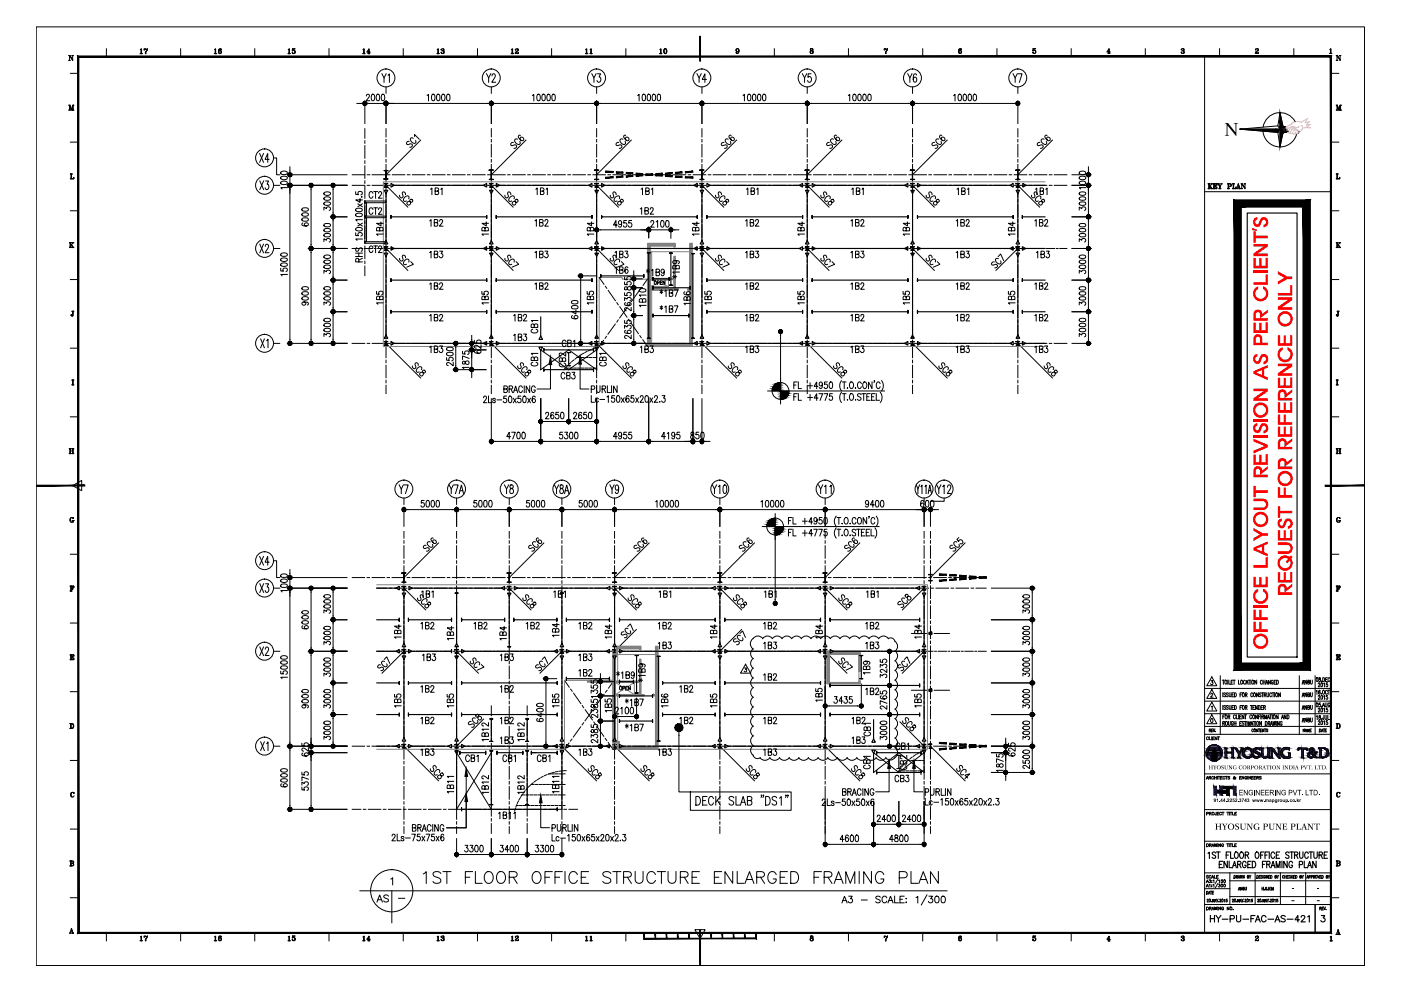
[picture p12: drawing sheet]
<svg xmlns="http://www.w3.org/2000/svg" width="420mm" height="297mm" viewBox="0 0 420 297" stroke-linecap="round" stroke-linejoin="round" font-family="sans-serif">
<!-- layer: CEN -->
<g fill="none" stroke="#000" stroke-width=".3">
<path d="M109.4 38.6v2.8M115.8 38.6v2.4M147.3 38.6v2.4M178.9 38.6v2.4M210.5 38.6v2.4M242.1 38.6v2.4M273.7 38.6v2.4M305.3 38.6v2.4M105.6 52.4h3.8M105.6 55.6h3.8M109.4 42.2v.7M109.4 43.7v3.7"/>
<path d="M109.4 48.2v.8M109.4 49.7v3.7M109.4 54.2v.8M109.4 55.7v3.8M110.1 52.4h.8M110.1 55.6h.8M111.6 52.4h3.8M111.6 55.6h3.8M115.8 41.8v.8M115.8 43.3v3.7M115.8 47.8v.8M115.8 49.3v3.8"/>
<path d="M115.8 53.8v.8M115.8 55.3v3.8M115.8 59.8v.8M116.1 52.4h.8M116.1 55.6h.8M117.7 52.4h3.7M117.7 55.6h3.7M122.2 52.4h.7M122.2 55.6h.7M123.7 52.4h3.7M123.7 55.6h3.7M128.2 52.4h.7"/>
<path d="M128.2 55.6h.7M129.7 52.4h3.8M129.7 55.6h3.8M134.2 52.4h.7M134.2 55.6h.7M135.7 52.4h3.8M135.7 55.6h3.8M140.2 52.4h.8M140.2 55.6h.8M141.7 52.4h3.8M141.7 55.6h3.8M146.2 52.4h.8"/>
<path d="M146.2 55.6h.8M147.3 41.8v.8M147.3 43.3v3.7M147.3 47.8v.8M147.3 49.3v3.8M147.3 53.8v.8M147.3 55.3v3.8M147.3 59.8v.8M147.7 52.4h3.8M147.7 55.6h3.8M152.3 52.4h.7M152.3 55.6h.7"/>
<path d="M153.7 52.4h3.8M153.7 55.6h3.8M158.3 52.4h.7M158.3 55.6h.7M159.8 52.4h3.7M159.8 55.6h3.7M164.3 52.4h.7M164.3 55.6h.7M165.8 52.4h3.7M165.8 55.6h3.7M170.3 52.4h.8M170.3 55.6h.8"/>
<path d="M171.8 52.4h3.7M171.8 55.6h3.7M176.3 52.4h.8M176.3 55.6h.8M177.8 52.4h3.8M177.8 55.6h3.8M178.9 41.8v.8M178.9 43.3v3.7M178.9 47.8v.8M178.9 49.3v3.8M178.9 53.8v.8M178.9 55.3v3.8"/>
<path d="M178.9 59.8v.8M182.3 52.4h.8M182.3 55.6h.8M183.8 52.4h3.8M183.8 55.6h3.8M188.3 52.4h.8M188.3 55.6h.8M189.9 52.4h3.7M189.9 55.6h3.7M194.3 52.4h.8M194.3 55.6h.8M195.9 52.4h3.7"/>
<path d="M195.9 55.6h3.7M200.4 52.4h.7M200.4 55.6h.7M201.9 52.4h3.7M201.9 55.6h3.7M206.4 52.4h.7M206.4 55.6h.7M207.9 52.4h3.8M207.9 55.6h3.8M210.5 41.8v.8M210.5 43.3v3.7M210.5 47.8v.8"/>
<path d="M210.5 49.3v3.8M210.5 53.8v.8M210.5 55.3v3.8M210.5 59.8v.8M212.4 52.4h.8M212.4 55.6h.8M213.9 52.4h3.8M213.9 55.6h3.8M218.4 52.4h.8M218.4 55.6h.8M219.9 52.4h3.8M219.9 55.6h3.8"/>
<path d="M224.4 52.4h.8M224.4 55.6h.8M226 52.4h3.7M226 55.6h3.7M230.4 52.4h.8M230.4 55.6h.8M232 52.4h3.7M232 55.6h3.7M236.5 52.4h.7M236.5 55.6h.7M238 52.4h3.8M238 55.6h3.8"/>
<path d="M242.1 41.8v.8M242.1 43.3v3.7M242.1 47.8v.8M242.1 49.3v3.8M242.1 53.8v.8M242.1 55.3v3.8M242.1 59.8v.8M242.5 52.4h.7M242.5 55.6h.7M244 52.4h3.8M244 55.6h3.8M248.5 52.4h.7"/>
<path d="M248.5 55.6h.7M250 52.4h3.8M250 55.6h3.8M254.5 52.4h.8M254.5 55.6h.8M256 52.4h3.8M256 55.6h3.8M260.5 52.4h.8M260.5 55.6h.8M262 52.4h3.8M262 55.6h3.8M266.6 52.4h.7"/>
<path d="M266.6 55.6h.7M268 52.4h3.8M268 55.6h3.8M272.6 52.4h.7M272.6 55.6h.7M273.7 41.8v.8M273.7 43.3v3.7M273.7 47.8v.8M273.7 49.3v3.8M273.7 53.8v.8M273.7 55.3v3.8M273.7 59.8v.8"/>
<path d="M274.1 52.4h3.7M274.1 55.6h3.7M278.6 52.4h.7M278.6 55.6h.7M280.1 52.4h3.7M280.1 55.6h3.7M284.6 52.4h.8M284.6 55.6h.8M286.1 52.4h3.8M286.1 55.6h3.8M290.6 52.4h.8M290.6 55.6h.8"/>
<path d="M292.1 52.4h3.8M292.1 55.6h3.8M296.6 52.4h.8M296.6 55.6h.8M298.1 52.4h3.8M298.1 55.6h3.8M302.7 52.4h.7M302.7 55.6h.7M304.2 52.4h3.7M304.2 55.6h3.7M305.3 41.8v.8M305.3 43.3v3.7"/>
<path d="M305.3 47.8v.8M305.3 49.3v3.8M305.3 53.8v.8M305.3 55.3v3.8M305.3 59.8v.8M308.7 52.4h.7M308.7 55.6h.7M310.2 52.4h3.7M310.2 55.6h3.7M314.7 52.4h.8M314.7 55.6h.8M316.2 52.4h3.7"/>
<path d="M316.2 55.6h3.7M105.6 74.5h2.1M108.2 74.5h.5M109.2 74.5h2.5M109.4 60.2v.8M109.4 61.7v3.8M109.4 66.2v.8M109.4 67.7v3.8M109.4 72.2v.8M109.4 73.8v3.7M109.4 78.3v.7M109.4 79.8v2.8"/>
<path d="M112.3 74.5h.5M113.3 74.5h2.5M115.8 61.4v3.7M115.8 65.8v.8M115.8 67.4v3.7M115.8 71.9v.7M115.8 73.4v3.7M115.8 77.9v.7M115.8 79.4v3.8M116.3 74.5h.5M117.2 74.5h2.6M120.3 74.5h.5"/>
<path d="M121.3 74.5h2.5M124.3 74.5h.5M125.3 74.5h2.5M128.3 74.5h.5M129.3 74.5h2.5M132.3 74.5h.5M133.3 74.5h2.5M136.3 74.5h.5M137.3 74.5h2.5M140.3 74.5h.5M141.3 74.5h2.5M144.3 74.5h.6"/>
<path d="M145.4 74.5h2.5M147.3 61.4v3.7M147.3 65.8v.8M147.3 67.4v3.7M147.3 71.9v.7M147.3 73.4v3.7M147.3 77.9v.7M147.3 79.4v3.8M148.4 74.5h.5M149.3 74.5h2.6M152.3 74.5h.6M153.4 74.5h2.5"/>
<path d="M156.4 74.5h.5M157.4 74.5h2.5M160.4 74.5h.5M161.4 74.5h2.5M164.4 74.5h.5M165.4 74.5h2.5M168.4 74.5h.5M169.4 74.5h2.5M172.4 74.5h.5M173.4 74.5h2.5M176.4 74.5h.5M177.4 74.5h2.5"/>
<path d="M178.9 61.4v3.7M178.9 65.8v.8M178.9 67.4v3.7M178.9 71.9v.7M178.9 73.4v3.7M178.9 77.9v.7M178.9 79.4v3.8M180.5 74.5h.5M181.4 74.5h2.6M184.4 74.5h.5M185.4 74.5h2.5M188.5 74.5h.5"/>
<path d="M189.5 74.5h2.5M192.5 74.5h.5M193.5 74.5h2.5M196.5 74.5h.5M197.5 74.5h2.5M200.5 74.5h.5M201.5 74.5h2.5M204.5 74.5h.5M205.5 74.5h2.5M208.5 74.5h.5M209.5 74.5h2.5M210.5 61.4v3.7"/>
<path d="M210.5 65.8v.8M210.5 67.4v3.7M210.5 71.9v.7M210.5 73.4v3.7M210.5 77.9v.7M210.5 79.4v3.8M212.5 74.5h.5M213.5 74.5h2.6M216.5 74.5h.5M217.5 74.5h2.5M220.5 74.5h.6M221.6 74.5h2.5"/>
<path d="M224.6 74.5h.5M225.6 74.5h2.5M228.6 74.5h.5M229.6 74.5h2.5M232.6 74.5h.5M233.6 74.5h2.5M236.6 74.5h.5M237.6 74.5h2.5M240.6 74.5h.5M241.6 74.5h2.5M242.1 61.4v3.7M242.1 65.8v.8"/>
<path d="M242.1 67.4v3.7M242.1 71.9v.7M242.1 73.4v3.7M242.1 77.9v.7M242.1 79.4v3.8M244.6 74.5h.5M245.6 74.5h2.5M248.6 74.5h.5M249.6 74.5h2.5M252.6 74.5h.5M253.6 74.5h2.5M256.7 74.5h.5"/>
<path d="M257.6 74.5h2.6M260.7 74.5h.4M261.6 74.5h2.5M264.7 74.5h.5M265.7 74.5h2.5M268.7 74.5h.5M269.7 74.5h2.5M272.7 74.5h.5M273.7 74.5h2.5M273.7 61.4v3.7M273.7 65.8v.8M273.7 67.4v3.7"/>
<path d="M273.7 71.9v.7M273.7 73.4v3.7M273.7 77.9v.7M273.7 79.4v3.8M276.7 74.5h.5M277.7 74.5h2.5M280.7 74.5h.5M281.7 74.5h2.5M284.7 74.5h.5M285.7 74.5h2.5M288.7 74.5h.5M289.7 74.5h2.6"/>
<path d="M292.8 74.5h.4M293.7 74.5h2.5M296.7 74.5h.6M297.8 74.5h2.5M300.8 74.5h.5M301.8 74.5h2.5M304.8 74.5h.5M305.3 61.4v3.7M305.3 65.8v.8M305.3 67.4v3.7M305.3 71.9v.7M305.3 73.4v3.7"/>
<path d="M305.3 77.9v.7M305.3 79.4v3.8M305.8 74.5h2.5M308.8 74.5h.5M309.8 74.5h2.5M312.8 74.5h.5M313.8 74.5h2.5M316.8 74.5h.5M317.8 74.5h2.1M115.8 83.9v.7M115.8 85.4v3.8M115.8 89.9v.7"/>
<path d="M115.8 91.4v3.8M115.8 95.9v.8M115.8 97.4v3.8M147.3 83.9v.7M147.3 85.4v3.8M147.3 89.9v.7M147.3 91.4v3.8M147.3 95.9v.8M147.3 97.4v3.8M178.9 83.9v.7M178.9 85.4v3.8M178.9 89.9v.7"/>
<path d="M178.9 91.4v3.8M178.9 95.9v.8M178.9 97.4v3.8M179.7 83.2l1.4 2M181.6 85.8l.4 .6M182.4 87.1l2.2 3M184.5 97.1l-2.2 3.1M185 90.7l.4 .7M185.4 95.9l-.4 .6M185.9 92l2.1 3.1M188 92.3l-2.2 3M188.5 95.7l.4 .6"/>
<path d="M188.9 91l-.4 .6M189.3 96.9l2.2 3.1M191.5 87.3l-2.2 3.1M192.4 86.1l-.4 .7M194.2 83.7l-1.3 1.8M210.5 83.9v.7M210.5 85.4v3.8M210.5 89.9v.7M210.5 91.4v3.8M210.5 95.9v.8M210.5 97.4v3.8M242.1 83.9v.7"/>
<path d="M242.1 85.4v3.8M242.1 89.9v.7M242.1 91.4v3.8M242.1 95.9v.8M242.1 97.4v3.8M273.7 83.9v.7M273.7 85.4v3.8M273.7 89.9v.7M273.7 91.4v3.8M273.7 95.9v.8M273.7 97.4v3.8M305.3 83.9v.7"/>
<path d="M305.3 85.4v3.8M305.3 89.9v.7M305.3 91.4v3.8M305.3 95.9v.8M305.3 97.4v3.8M105.6 102.9h3.8M110.1 102.9h.8M111.6 102.9h3.8M115.8 102v.7M115.8 103.4v3.8M115.8 108v.7M115.8 109.5v3.7"/>
<path d="M115.8 114v.7M115.8 115.5v2.5M116.1 102.9h.8M117.6 102.9h3.8M122.2 102.9h.7M123.6 102.9h3.8M128.2 102.9h.7M129.7 102.9h3.7M134.2 102.9h.7M135.7 102.9h3.8M140.2 102.9h.8M141.7 102.9h3.8"/>
<path d="M146.2 102.9h.8M147.3 102v.7M147.3 103.4v3.8M147.3 108v.7M147.3 109.5v3.7M147.3 114v.7M147.3 115.5v2.5M147.7 102.9h3.8M152.3 102.9h.7M153.7 102.9h3.8M158.3 102.9h.7M159.8 102.9h3.7"/>
<path d="M164.3 102.9h.7M165.8 102.9h3.7M170.3 102.9h.8M171.8 102.9h3.7M176.3 102.9h.8M177.8 102.9h3.8M178.9 102v.7M178.9 103.4v3.8M178.9 108v.7M178.9 109.5v3.7M178.9 114v.7M178.9 115.5v2.5"/>
<path d="M181 102l-1.3 1.9M181.9 100.8l-.4 .6M182.3 102.9h.8M183.8 102.9h3.8M188.3 102.9h.8M189.9 102.9h3.7M191.9 100.6l.4 .6M192.8 101.8l1.4 2.1M194.3 102.9h.8M195.9 102.9h3.7M200.3 102.9h.8M201.9 102.9h3.7"/>
<path d="M206.4 102.9h.7M207.9 102.9h3.8M210.5 102v.7M210.5 103.4v3.8M210.5 108v.7M210.5 109.5v3.7M210.5 114v.7M210.5 115.5v2.5M212.4 102.9h.7M213.9 102.9h3.8M218.4 102.9h.8M219.9 102.9h3.8"/>
<path d="M224.4 102.9h.8M225.9 102.9h3.8M230.4 102.9h.8M232 102.9h3.7M236.5 102.9h.7M238 102.9h3.7M242.1 102v.7M242.1 103.4v3.8M242.1 108v.7M242.1 109.5v3.7M242.1 114v.7M242.1 115.5v2.5"/>
<path d="M242.5 102.9h.7M244 102.9h3.8M248.5 102.9h.7M250 102.9h3.8M254.5 102.9h.8M256 102.9h3.8M260.5 102.9h.8M262 102.9h3.8M266.6 102.9h.7M268 102.9h3.8M272.6 102.9h.7M273.7 102v.7"/>
<path d="M273.7 103.4v3.8M273.7 108v.7M273.7 109.5v3.7M273.7 114v.7M273.7 115.5v2.5M274.1 102.9h3.7M278.6 102.9h.7M280.1 102.9h3.7M284.6 102.9h.8M286.1 102.9h3.7M290.6 102.9h.8M292.1 102.9h3.8"/>
<path d="M296.6 102.9h.8M298.1 102.9h3.8M302.6 102.9h.8M304.2 102.9h3.7M305.3 102v.7M305.3 103.4v3.8M305.3 108v.7M305.3 109.5v3.7M305.3 114v.7M305.3 115.5v2.5M308.7 102.9h.7M310.2 102.9h3.7"/>
<path d="M314.7 102.9h.7M316.2 102.9h3.7M121.1 159.3v2M136.9 159.3v2M152.7 159.3v2M168.5 159.3v2M184.3 159.3v2M215.9 159.3v2M247.5 159.3v2M277.1 159.3v2M279 159.3v2M105.6 173.1h3.7"/>
<path d="M110.1 173.1h.7M111.6 173.1h3.7M113 176.3h3M116.1 173.1h.7M116.8 176.3h.7M117.6 173.1h3.8M118.3 176.3h3.7M121.1 162.1v.7M121.1 163.6v3.7M121.1 168.1v.7M121.1 169.6v3.8M121.1 174.1v.8"/>
<path d="M121.1 175.6v3.8M122.1 173.1h.8M122.8 176.3h.7M123.6 173.1h3.8M124.3 176.3h3.7M128.1 173.1h.8M128.8 176.3h.8M129.6 173.1h3.8M130.3 176.3h3.8M134.1 173.1h.8M134.8 176.3h.8M135.7 173.1h3.7"/>
<path d="M136.3 176.3h3.8M136.9 162.1v.7M136.9 163.6v3.7M136.9 168.1v.7M136.9 169.6v3.8M136.9 174.1v.8M136.9 175.6v3.8M140.2 173.1h.7M140.8 176.3h.8M141.7 173.1h3.7M142.4 176.3h3.7M146.2 173.1h.7"/>
<path d="M146.8 176.3h.8M147.7 173.1h3.8M148.4 176.3h3.7M152.2 173.1h.7M152.7 162.1v.7M152.7 163.6v3.7M152.7 168.1v.7M152.7 169.6v3.8M152.7 174.1v.8M152.7 175.6v3.8M152.9 176.3h.7M153.7 173.1h3.8"/>
<path d="M154.4 176.3h3.7M158.2 173.1h.7M158.9 176.3h.7M159.7 173.1h3.8M160.4 176.3h3.8M164.2 173.1h.8M164.9 176.3h.7M165.7 173.1h3.8M166.4 176.3h3.8M168.5 162.1v.7M168.5 163.6v3.7M168.5 168.1v.7"/>
<path d="M168.5 169.6v3.8M168.5 174.1v.8M168.5 175.6v3.8M170.3 173.1h.7M170.9 176.3h.7M171.7 173.1h3.8M172.4 176.3h3.8M176.3 173.1h.7M176.9 176.3h.8M177.7 173.1h3.8M178.4 176.3h3.8M182.3 173.1h.7"/>
<path d="M183 176.3h.7M183.8 173.1h3.7M184.3 162.1v.7M184.3 163.6v3.7M184.3 168.1v.7M184.3 169.6v3.8M184.3 174.1v.8M184.3 175.6v3.8M184.4 176.3h3.8M188.3 173.1h.7M189 176.3h.7M189.8 173.1h3.7"/>
<path d="M190.4 176.3h3.8M194.3 173.1h.8M195 176.3h.7M195.8 173.1h3.8M196.5 176.3h3.7M200.3 173.1h.8M201 176.3h.7M201.8 173.1h3.8M202.5 176.3h3.8M206.3 173.1h.8M207 176.3h.8M207.8 173.1h3.8"/>
<path d="M208.5 176.3h3.8M212.4 173.1h.7M213 176.3h.8M213.9 173.1h3.7M214.5 176.3h3.8M215.9 162.1v.7M215.9 163.6v3.7M215.9 168.1v.7M215.9 169.6v3.8M215.9 174.1v.8M215.9 175.6v3.8M218.4 173.1h.7"/>
<path d="M219.1 176.3h.7M219.9 173.1h3.7M220.5 176.3h3.8M224.4 173.1h.8M225.1 176.3h.7M225.9 173.1h3.7M226.6 176.3h3.7M230.4 173.1h.8M231.1 176.3h.7M231.9 173.1h3.8M232.6 176.3h3.7M236.4 173.1h.8"/>
<path d="M237.1 176.3h.8M237.9 173.1h3.8M238.6 176.3h3.7M242.4 173.1h.8M243.1 176.3h.8M244 173.1h3.7M244.6 176.3h3.8M247.5 162.1v.7M247.5 163.6v3.7M247.5 168.1v.7M247.5 169.6v3.8M247.5 174.1v.8"/>
<path d="M247.5 175.6v3.8M248.4 173.1h.8M249.1 176.3h.8M250 173.1h3.7M250.6 176.3h3.8M254.5 173.1h.7M255.1 176.3h.8M256 173.1h3.7M256.7 176.3h3.7M260.5 173.1h.7M261.1 176.3h.8M262 173.1h3.8"/>
<path d="M262.7 176.3h3.7M266.5 173.1h.7M267.2 176.3h.7M268 173.1h3.8M268.7 176.3h3.7M272.5 173.1h.8M273.2 176.3h.7M274 173.1h3.8M274.7 176.3h3.8M277.1 162.1v.7M277.1 163.6v3.7M277.1 168.1v.7"/>
<path d="M277.1 169.6v3.8M277.1 174.1v.8M277.1 175.6v3.8M278.5 173.1h.8M279 162.1v.7M279 163.6v3.7M279 168.1v.7M279 169.6v3.8M279 174.1v.8M279 175.6v3.8M279.2 176.3h.7M280 173.1h3.8"/>
<path d="M280.7 176.3h3.8M284.6 173.1h.7M285.2 176.3h.8M286 173.1h3.8M286.7 176.3h3.8M290.6 173.1h.7M291.2 176.3h.8M292.1 173.1h3.7M292.7 176.3h3M113 195.2h2.4M115.9 195.2h.5M116.9 195.2h2.5"/>
<path d="M119.9 195.2h.5M120.9 195.2h2.5M121.1 180.1v.8M121.1 181.6v3.8M121.1 186.2v.7M121.1 187.6v3.8M121.1 192.2v.7M121.1 193.6v3.8M121.1 198.2v.7M121.1 199.7v3.7M123.9 195.2h.5M124.9 195.2h2.5"/>
<path d="M127.9 195.2h.5M128.9 195.2h2.5M131.9 195.2h.5M132.9 195.2h2.6M136 195.2h.4M136.9 195.2h2.5M136.9 180.1v.8M136.9 181.6v3.8M136.9 186.2v.7M136.9 187.6v3.8M136.9 192.2v.7M136.9 193.6v3.8"/>
<path d="M136.9 198.2v.7M136.9 199.7v3.7M139.9 195.2h.5M141 195.2h2.5M144 195.2h.5M145 195.2h2.5M148 195.2h.5M149 195.2h2.5M152 195.2h.5M152.7 180.1v.8M152.7 181.6v3.8M152.7 186.2v.7"/>
<path d="M152.7 187.6v3.8M152.7 192.2v.7M152.7 193.6v3.8M152.7 198.2v.7M152.7 199.7v3.7M153 195.2h2.5M156 195.2h.5M157 195.2h2.5M160 195.2h.5M161 195.2h2.5M164 195.2h.5M165 195.2h2.5"/>
<path d="M168 195.2h.5M168.5 180.1v.8M168.5 181.6v3.8M168.5 186.2v.7M168.5 187.6v3.8M168.5 192.2v.7M168.5 193.6v3.8M168.5 198.2v.7M168.5 199.7v3.7M169 195.2h2.5M172 195.2h.5M173 195.2h2.5"/>
<path d="M176.1 195.2h.5M177.1 195.2h2.5M180.1 195.2h.5M181 195.2h2.6M184.1 195.2h.5M184.3 180.1v.8M184.3 181.6v3.8M184.3 186.2v.7M184.3 187.6v3.8M184.3 192.2v.7M184.3 193.6v3.8M184.3 198.2v.7"/>
<path d="M184.3 199.7v3.7M185.1 195.2h2.5M188.1 195.2h.5M189.1 195.2h2.5M192.1 195.2h.5M193.1 195.2h2.5M196.1 195.2h.5M197.1 195.2h2.5M200.1 195.2h.5M201.1 195.2h2.5M204.1 195.2h.5M205.1 195.2h2.5"/>
<path d="M208.1 195.2h.5M209.2 195.2h2.5M212.2 195.2h.5M213.1 195.2h2.6M215.9 180.1v.8M215.9 181.6v3.8M215.9 186.2v.7M215.9 187.6v3.8M215.9 192.2v.7M215.9 193.6v3.8M215.9 198.2v.7M215.9 199.7v3.7"/>
<path d="M216.1 195.2h.5M217.2 195.2h2.5M220.2 195.2h.5M221.2 195.2h2.5M224.2 195.2h.5M225.2 195.2h2.5M228.2 195.2h.5M229.2 195.2h2.5M232.2 195.2h.5M233.2 195.2h2.5M236.2 195.2h.5M237.2 195.2h2.5"/>
<path d="M240.2 195.2h.5M241.2 195.2h2.5M244.2 195.2h.5M245.2 195.2h2.6M247.5 180.1v.8M247.5 181.6v3.8M247.5 186.2v.7M247.5 187.6v3.8M247.5 192.2v.7M247.5 193.6v3.8M247.5 198.2v.7M247.5 199.7v3.7"/>
<path d="M248.2 195.2h.5M249.2 195.2h2.5M252.3 195.2h.5M253.3 195.2h2.5M256.3 195.2h.5M257.3 195.2h2.5M260.3 195.2h.5M261.3 195.2h2.5M264.3 195.2h.5M265.3 195.2h2.5M268.3 195.2h.5M269.3 195.2h2.5"/>
<path d="M272.3 195.2h.5M273.3 195.2h2.5M273.4 189.9h4.5M276.3 195.2h.5M277.1 180.1v.8M277.1 181.6v3.8M277.1 186.2v.7M277.1 187.6v3.8M277.1 192.2v.7M277.1 193.6v3.8M277.1 198.2v.7M277.1 199.7v3.7"/>
<path d="M277.3 195.2h2.5M278.7 189.9h.7M279 180.1v.8M279 181.6v3.8M279 186.2v.7M279 187.6v3.8M279 192.2v.7M279 193.6v3.8M279 198.2v.7M279 199.7v3.7M280.2 189.9h4.5M280.3 195.2h.5"/>
<path d="M281.3 195.2h2.5M284.3 195.2h.5M285.4 195.2h2.5M288.4 195.2h.5M289.4 195.2h2.5M292.4 195.2h.4M293.4 195.2h2.3M121.1 204.2v.7M121.1 205.7v3.7M121.1 210.2v.8M121.1 211.7v3.7M121.1 216.2v.8"/>
<path d="M121.1 217.7v3.8M136.9 204.2v.7M136.9 205.7v3.7M136.9 210.2v.8M136.9 211.7v3.7M136.9 216.2v.8M136.9 217.7v3.8M147.3 211.6v2.9M147.3 215.3v.7M147.3 216.8v3.7M152.7 204.2v.7M152.7 205.7v3.7"/>
<path d="M152.7 210.2v.8M152.7 211.7v3.7M152.7 216.2v.8M152.7 217.7v3.8M158.1 211.6v2.9M158.1 215.3v.7M158.1 216.8v3.7M168.5 204.2v.7M168.5 205.7v3.7M168.5 210.2v.8M168.5 211.7v3.7M168.5 216.2v.8"/>
<path d="M168.5 217.7v3.8M169.3 203.9l1.4 2.1M171.1 206.6l.5 .6M172 207.8l2.2 3.1M174.1 217.9l-2.2 3M174.6 211.5l.4 .6M175 216.6l-.4 .7M175.5 212.7l2.2 3.1M177.7 213l-2.2 3M178.1 216.4l.4 .6M178.5 211.8l-.4 .6M178.9 217.6l2.2 3.1"/>
<path d="M181.2 208.1l-2.2 3.1M182.1 206.9l-.5 .6M183.8 204.4l-1.3 1.9M184.3 204.2v.7M184.3 205.7v3.7M184.3 210.2v.8M184.3 211.7v3.7M184.3 216.2v.8M184.3 217.7v3.8M215.9 204.2v.7M215.9 205.7v3.7M215.9 210.2v.8"/>
<path d="M215.9 211.7v3.7M215.9 216.2v.8M215.9 217.7v3.8M247.5 204.2v.7M247.5 205.7v3.7M247.5 210.2v.8M247.5 211.7v3.7M247.5 216.2v.8M247.5 217.7v3.8M273.4 206.9h4.5M277.1 204.2v.7M277.1 205.7v3.7"/>
<path d="M277.1 210.2v.8M277.1 211.7v3.7M277.1 216.2v.8M277.1 217.7v3.8M278.7 206.9h.7M279 204.2v.7M279 205.7v3.7M279 210.2v.8M279 211.7v3.7M279 216.2v.8M279 217.7v3.8M280.2 206.9h4.5"/>
<path d="M105.6 223.7h3.7M110.1 223.7h.7M111.6 223.7h3.7M116.1 223.7h.7M117.6 223.7h3.8M121.1 222.2v.8M121.1 223.7v3.8M121.1 228.2v.8M121.1 229.8v3.7M121.1 234.2v.8M121.1 235.8v3.7M122.1 223.7h.8"/>
<path d="M123.6 223.7h3.8M128.1 223.7h.8M129.6 223.7h3.8M134.1 223.7h.8M135.7 223.7h3.7M136.9 222.2v.8M136.9 223.7v3.8M136.9 228.2v.8M136.9 229.8v3.7M136.9 234.2v.8M136.9 235.8v3.7M140.2 223.7h.7"/>
<path d="M141.7 223.7h3.7M146.2 223.7h.7M147.3 221.3v.8M147.3 222.8v3.7M147.3 227.3v.8M147.3 228.8v3.8M147.3 233.3v.8M147.3 234.8v3.8M147.3 239.3v.8M147.7 223.7h3.8M152.2 223.7h.7M152.7 222.2v.8"/>
<path d="M152.7 223.7v3.8M152.7 228.2v.8M152.7 229.8v3.7M152.7 234.2v.8M152.7 235.8v3.7M153.7 223.7h3.8M158.1 221.3v.8M158.1 222.8v3.7M158.1 227.3v.8M158.1 228.8v3.8M158.1 233.3v.8M158.1 234.8v3.8"/>
<path d="M158.1 239.3v.8M158.2 223.7h.7M159.7 223.7h3.8M164.2 223.7h.8M165.7 223.7h3.8M168.5 222.2v.8M168.5 223.7v3.8M168.5 228.2v.8M168.5 229.8v3.7M168.5 234.2v.8M168.5 235.8v3.7M170.3 223.7h.7"/>
<path d="M170.6 222.7l-1.3 1.9M171.5 221.5l-.4 .6M171.7 223.7h3.8M176.3 223.7h.7M177.7 223.7h3.8M181.5 221.3l.5 .7M182.3 223.7h.7M182.4 222.6l1.4 2M183.8 223.7h3.7M184.3 222.2v.8M184.3 223.7v3.8M184.3 228.2v.8"/>
<path d="M184.3 229.8v3.7M184.3 234.2v.8M184.3 235.8v3.7M188.3 223.7h.7M189.8 223.7h3.7M194.3 223.7h.8M195.8 223.7h3.8M200.3 223.7h.8M201.8 223.7h3.8M206.3 223.7h.8M207.8 223.7h3.8M212.4 223.7h.7"/>
<path d="M213.9 223.7h3.7M215.9 222.2v.8M215.9 223.7v3.8M215.9 228.2v.8M215.9 229.8v3.7M215.9 234.2v.8M215.9 235.8v3.7M218.4 223.7h.7M219.9 223.7h3.7M224.4 223.7h.8M225.9 223.7h3.7M230.4 223.7h.8"/>
<path d="M231.9 223.7h3.8M236.4 223.7h.8M237.9 223.7h3.8M242.4 223.7h.8M244 223.7h3.7M247.5 222.2v.8M247.5 223.7v3.8M247.5 228.2v.8M247.5 229.8v3.7M247.5 234.2v.8M247.5 235.8v3.7M248.4 223.7h.8"/>
<path d="M250 223.7h3.7M254.5 223.7h.7M256 223.7h3.7M260.5 223.7h.7M262 223.7h3.8M266.5 223.7h.7M268 223.7h3.8M272.5 223.7h.8M274 223.7h3.8M277.1 222.2v.8M277.1 223.7v3.8M277.1 228.2v.8"/>
<path d="M277.1 229.8v3.7M277.1 234.2v.8M277.1 235.8v3.7M278.5 223.7h.8M279 222.2v.8M279 223.7v3.8M279 228.2v.8M279 229.8v3.7M279 234.2v.8M279 235.8v3.7M280 223.7h3.8M284.6 223.7h.7"/>
<path d="M286 223.7h3.8M290.6 223.7h.7M292.1 223.7h3.7M105.6 242.6h2.6M109 242.6h.7M110.5 242.6h3.7M115 242.6h.7M116.5 242.6h3.7M121 242.6h.7M121.1 240.3v.7M121.1 241.8v3.7M121.1 246.3v.7"/>
<path d="M121.1 247.8v2M122.5 242.6h3.8M127 242.6h.7M128.5 242.6h3.8M133 242.6h.8M134.5 242.6h3.8M136.9 240.3v.7M136.9 241.8v3.7M136.9 246.3v.7M136.9 247.8v2M139.1 242.6h.7M140.5 242.6h3.8"/>
<path d="M145.1 242.6h.7M146.5 242.6h3.8M147.3 240.8v3.8M147.3 245.4v.7M147.3 246.9v2.9M151.1 242.6h.7M152.6 242.6h3.7M152.7 240.3v.7M152.7 241.8v3.7M152.7 246.3v.7M152.7 247.8v2M157.1 242.6h.7"/>
<path d="M158.1 240.8v3.8M158.1 245.4v.7M158.1 246.9v2.9M158.6 242.6h3.7M163.1 242.6h.8M164.6 242.6h3.7M168.5 240.3v.7M168.5 241.8v3.7M168.5 246.3v.7M168.5 247.8v2M169.1 242.6h.8M170.6 242.6h2.6"/>
<path d="M184.3 240.3v.7M184.3 241.8v3.7M184.3 246.3v.7M184.3 247.8v2M215.9 240.3v.7M215.9 241.8v3.7M215.9 246.3v.7M215.9 247.8v2M247.5 240.3v.7M247.5 241.8v3.7M247.5 246.3v.7M247.5 247.8v2"/>
<path d="M277.1 240.3v.7M277.1 241.8v3.7M277.1 246.3v.7M277.1 247.8v2M279 240.3v.7M279 241.8v3.7M279 246.3v.7M279 247.8v2"/>
</g>
<!-- layer: WIN-MARK -->
<g fill="none" stroke="#000" stroke-width=".3">
<path d="M114.5 22.1l.7 1.2v1.4M115.8 26.1v1.9M115.8 22.1l-.6 1.2M116.4 22.6l.4-.5v2.6M145.9 22.1l.6 1.2v1.4M147.2 22.1l-.7 1.2M147.3 26.1v1.9M147.6 22.7v-.1a.55 .55 0 0 1 .8-.4 .55 .55 0 0 1 0 .9l-.9 1.6h1.1M177.5 22.1l.6 1.2v1.4M178.8 22.1l-.7 1.2M178.9 26.1v1.9M179.2 22.1h.9l-.5 1a.75 .75 0 0 1 .6 .9 .75 .75 0 0 1-1 .5l-.1-.3"/>
<path d="M209 22.1l.7 1.2v1.4M210.3 22.1l-.6 1.2M210.5 26.1v1.9M211.8 23.8h-1.2l.8-1.7v2.6M240.7 22.1l.6 1.2v1.4M241.9 22.1l-.6 1.2M242.1 26.1v1.9M243.2 22.1h-.8l-.1 1.1 .1-.1a.76 .76 0 0 1 1 .7 .76 .76 0 0 1-1 .7l-.2-.3M272.2 22.1l.7 1.2v1.4M273.5 22.1l-.6 1.2M273.7 26.1v1.9M274.9 22.5l-.5-.4a1.66 1.66 0 0 0 0 2.6 .74 .74 0 0 0 .5-.9 .74 .74 0 0 0-.8-.6l-.2 .6"/>
<path d="M303.8 22.1l.6 1.2v1.4M305.1 22.1l-.7 1.2M305.3 26.1v1.9M305.4 22.1h1.1l-.8 2.6M77.9 46l1.1 2.6M77.9 54.2l1.2 2.6M79 46l-1.1 2.6M79.1 54.2l-1.2 2.6M79.7 54.2h.8l-.4 1a.83 .83 0 0 1 .5 .9 .83 .83 0 0 1-.7 .7l-.4-.5M80.7 47.8h-1.2l.8-1.8v2.6M82.1 47.3h.9v5.1h.9M82.1 55.6h1.8"/>
<path d="M84.3 54.5l1-.2 .8 .2 .1 .4-.4 .4h-.8l-.7-.2zM84.3 53l1-.2 .8 .2 .1 .2a1.09 1.09 0 0 1-1 .7 1.09 1.09 0 0 1-1-.7zM84.3 51.5l1-.2 .8 .2 .1 .4-.4 .4h-.8l-.7-.2zM86.2 56.2h-2l.4 .4M86.2 55.6h17.8M86.2 52.4h17.8M86.9 50v1.2M86.9 52.4v3.2M86.9 56.7v45M93.3 56.7v16.6M106.7 57.5v.8h.8a.6 .6 0 0 1 .1-.8 .6 .6 0 0 1 .8 0 .6 .6 0 0 1 0 .8l-.1 .1M108 59.5v1.2l-1.3-.8h2"/>
<path d="M108.4 59h.3zM111.8 57.9a.59 .59 0 0 0-.7-.5 .59 .59 0 0 0-.4 .8v.4a.59 .59 0 0 0 .4 .8 .59 .59 0 0 0 .7-.5M112.1 57.4h1.1M112.6 57.4v2M113.5 57.9l.1-.3a.47 .47 0 0 1 .7-.1 .47 .47 0 0 1 .1 .7l-.9 1.2h1M121.6 58.3l-.1-.5-.7-.3-.2 .5 .3 .9-.3 .4a.6 .6 0 0 1-.8-.7M122.6 59.5a.59 .59 0 0 0-.2-.8 .59 .59 0 0 0-.8 .2l-.4 .4a.58 .58 0 0 0-.2 .8 .58 .58 0 0 0 .9 .2M122.7 42.4a.57 .57 0 0 0-.7 .2 .57 .57 0 0 0 0 .7l1.3-.2a.45 .45 0 0 1 .3 .7l-.7 .3M123.9 41.4a.57 .57 0 0 0-.8 .2 .57 .57 0 0 0 .2 .8l.3 .3a.59 .59 0 0 0 .9 .3 .59 .59 0 0 0 .2-.9M124.3 40.9v-.6l1.4 1.4M129.1 56.7l.4-.4v2M130.5 57.3l.9-.1 .1-.7-1-.2v2l1-.2 .1-.5-.4-.3"/>
<path d="M132.2 56.7l.4-.4v2M153.2 58.3l-.1-.5-.7-.3-.2 .5 .3 .9-.3 .4a.6 .6 0 0 1-.8-.7M153.9 42.7h-.2a.53 .53 0 0 0-.5 .3 .53 .53 0 0 0 .1 .6l1.4-.1a.57 .57 0 0 1 .1 .7 .57 .57 0 0 1-.6 .3M154.2 59.5a.59 .59 0 0 0-.2-.8 .59 .59 0 0 0-.9 .2l-.3 .4a.58 .58 0 0 0-.2 .8 .58 .58 0 0 0 .8 .2M155.2 41.7a.59 .59 0 0 0-.8 .2 .59 .59 0 0 0 .2 .8l.3 .4a.6 .6 0 0 0 .8 .2 .6 .6 0 0 0 .2-.9M156 40.6l-.5 .1a1.17 1.17 0 0 0 1.5 1.4 .56 .56 0 0 0-.3-1 .56 .56 0 0 0-.7 .6l.2 .3M160.7 56.7l.4-.4v2M162.1 57.3l.9-.1 .1-.7-1-.2v2l1-.2v-.5l-.3-.3M163.8 56.7l.4-.4v2M184.8 58.3l-.1-.5-.7-.3-.2 .5 .3 .9-.3 .4a.56 .56 0 0 1-.6-.2 .56 .56 0 0 1-.2-.5M185.5 42.7h-.2a.53 .53 0 0 0-.5 .3 .53 .53 0 0 0 .1 .6l1.4-.1a.57 .57 0 0 1 .1 .7 .57 .57 0 0 1-.7 .3M185.7 59.5a.59 .59 0 0 0-.2-.8 .59 .59 0 0 0-.8 .2l-.3 .4a.58 .58 0 0 0-.2 .8 .58 .58 0 0 0 .8 .2"/>
<path d="M186.8 41.7a.59 .59 0 0 0-.9 .2 .59 .59 0 0 0 .3 .8l.3 .4a.6 .6 0 0 0 .8 .2 .6 .6 0 0 0 .2-.9M187.6 40.6l-.5 .1a1.17 1.17 0 0 0 1.4 1.4 .56 .56 0 0 0-.2-1 .56 .56 0 0 0-.7 .6l.1 .3M192.3 56.7l.4-.4v2M193.7 57.3l.8-.1 .1-.7-.9-.2v2l.9-.2 .1-.5-.4-.3M195.4 56.7l.3-.4v2M216.4 58.3l-.1-.5-.7-.3-.2 .5 .2 .9-.3 .4a.56 .56 0 0 1-.6-.2 .56 .56 0 0 1-.1-.5M217.1 42.7h-.2a.53 .53 0 0 0-.5 .3 .53 .53 0 0 0 .1 .6l1.4-.1a.57 .57 0 0 1 .1 .7 .57 .57 0 0 1-.7 .3M217.3 59.5a.59 .59 0 0 0-.2-.8 .59 .59 0 0 0-.8 .2l-.3 .4a.58 .58 0 0 0-.2 .8 .58 .58 0 0 0 .8 .2M218.3 41.7a.59 .59 0 0 0-.8 .2 .59 .59 0 0 0 .2 .8l.4 .4a.58 .58 0 0 0 .8 .2 .58 .58 0 0 0 .2-.9M219.2 40.6l-.5 .1a1.17 1.17 0 0 0 1.4 1.4 .56 .56 0 0 0-.2-1 .56 .56 0 0 0-.8 .6l.2 .3M223.9 56.7l.4-.4v2M225.2 57.3l.9-.1 .1-.7-1-.2v2l1-.2 .1-.5-.4-.3"/>
<path d="M227 56.7l.3-.4v2M247.9 58.3l-.1-.5-.6-.3-.2 .5 .2 .9-.3 .4a.56 .56 0 0 1-.6-.2 .56 .56 0 0 1-.1-.5M248.7 42.7h-.3a.53 .53 0 0 0-.4 .3 .53 .53 0 0 0 .1 .6l1.4-.1a.57 .57 0 0 1 .1 .7 .57 .57 0 0 1-.7 .3M248.9 59.5a.59 .59 0 0 0-.2-.8 .59 .59 0 0 0-.8 .2l-.3 .4a.58 .58 0 0 0-.3 .8 .58 .58 0 0 0 .9 .2M249.9 41.7a.59 .59 0 0 0-.8 .2 .59 .59 0 0 0 .2 .8l.4 .4a.58 .58 0 0 0 .8 .2 .58 .58 0 0 0 .1-.9M250.8 40.6l-.5 .1a1.19 1.19 0 0 0 1.4 1.4 .57 .57 0 0 0-.2-1 .57 .57 0 0 0-.8 .6l.2 .3M255.5 56.7l.3-.4v2M256.8 57.3l.9-.1 .1-.7-1-.2v2l1-.2 .1-.5-.4-.3M258.6 56.7l.3-.4v2M279.5 58.3l-.1-.5-.6-.3-.3 .5 .3 .9-.3 .4a.56 .56 0 0 1-.6-.2 .56 .56 0 0 1-.1-.5M280.2 42.7h-.2a.53 .53 0 0 0-.5 .3 .53 .53 0 0 0 .1 .6l1.4-.1a.57 .57 0 0 1 .1 .7 .57 .57 0 0 1-.6 .3M280.5 59.5a.59 .59 0 0 0-.2-.8 .59 .59 0 0 0-.8 .2l-.3 .4a.58 .58 0 0 0-.3 .8 .58 .58 0 0 0 .9 .2"/>
<path d="M281.5 41.7a.59 .59 0 0 0-.8 .2 .59 .59 0 0 0 .2 .8l.3 .4a.58 .58 0 0 0 .9 .2 .58 .58 0 0 0 .1-.9M282.4 40.6l-.6 .1a1.19 1.19 0 0 0 1.5 1.4 .57 .57 0 0 0-.2-1 .57 .57 0 0 0-.8 .6l.2 .3M287 56.7l.4-.4v2M288.4 57.3l.9-.1 .1-.7-1-.2v2l1-.2 .1-.5-.4-.3M290.1 56.7l.4-.4v2M310.6 56.7l.3-.4v2M311.1 58.3l-.1-.5-.7-.3-.2 .5 .3 .9-.3 .4a.56 .56 0 0 1-.6-.2 .56 .56 0 0 1-.1-.5M311.8 42.7h-.2a.53 .53 0 0 0-.5 .3 .53 .53 0 0 0 .1 .6l1.2-.2 .4 .3-.3 .7-.4 .1M311.9 57.3l.9-.1 .1-.7-1-.2v2l1-.2v-.6l-.3-.2M312.1 59.5a.59 .59 0 0 0-.2-.8 .59 .59 0 0 0-.8 .2l-.3 .4a.57 .57 0 0 0-.3 .8 .57 .57 0 0 0 .8 .2M313.1 41.7a.59 .59 0 0 0-.8 .2 .59 .59 0 0 0 .2 .8l.3 .4a.58 .58 0 0 0 .9 .2 .58 .58 0 0 0 .1-.9M313.6 56.7l.4-.4v2"/>
<path d="M314 40.6l-.6 .1a1.19 1.19 0 0 0 1.5 1.4 .57 .57 0 0 0-.3-1 .57 .57 0 0 0-.7 .6l.2 .3M77.9 73.2l1.1 2.5M79 73.2l-1.1 2.5M79.6 73.8v-.1a.55 .55 0 0 1 .8-.4 .55 .55 0 0 1 .1 .9l-1 1.5h1.1M82 74.5h1.9M84.3 79.1l.7-.3 .8 .1 .4 .5-.4 .4h-1.2l-.3-.2zM84.3 77.5l1-.2 .8 .2 .1 .2a1.09 1.09 0 0 1-1 .7 1.09 1.09 0 0 1-1-.7zM84.3 76l1-.2 .8 .2 .1 .4-.4 .4h-.8l-.7-.2zM90.6 65.5l1.5-.2 .4 .6-.4 .4h-1.2l-.4-.4zM90.6 64l1.5-.1 .3 .1 .1 .4-.4 .3h-1.2l-.3-.1zM90.6 62.5l1.5-.2 .4 .6-.4 .4h-1.2l-.4-.4zM90.8 66.9l-.3 .4a1.17 1.17 0 0 0 2-.1 .57 .57 0 0 0-.7-.4 .57 .57 0 0 0-.4 .7l.4 .2"/>
<path d="M92.5 74.5h11.5M93.3 75.7v26M106.7 69.8v.8l.8 .1a.59 .59 0 0 1 .1-.9 .59 .59 0 0 1 .8 .1 .59 .59 0 0 1-.1 .9M106.7 76.9h2M106.7 75.9h2M106.8 68.4l.7-.2 .8 .1 .4 .5-.4 .3h-1.3l-.2-.1zM106.8 64.1l1.5-.1 .3 .1 .1 .4-.4 .4h-1.3l-.2-.2zM106.8 62.6l.7-.2a.91 .91 0 0 1 1.2 .4v.2a1.36 1.36 0 0 1-2 0zM107 74.3l-.3 .3 .3 .7 .4-.1 .5-.8a.46 .46 0 0 1 .8 .2l-.3 .7M107.3 66.9l1.4 .8M107.3 61.1l1.4 .8M107.6 78.5l-.1-.9h-.7l-.1 .9h2"/>
<path d="M107.6 75.9v1M108.7 71.6h-2l.3 .4M108.7 65.8h-2l.3 .4M108.7 77.4l-1.1 .5M108.7 66.9l-1.4 .8M108.7 61.1l-1.4 .8M111.8 74.2a.59 .59 0 0 0-.7-.5 .59 .59 0 0 0-.4 .8v.4a.59 .59 0 0 0 .4 .8 .59 .59 0 0 0 .7-.5M111.8 62.8a.59 .59 0 0 0-.7-.5 .59 .59 0 0 0-.4 .7v.5a.59 .59 0 0 0 .4 .7 .59 .59 0 0 0 .7-.4M112.1 73.7h1.1M112.1 62.3h1.1M112.6 62.3v1.9M112.6 73.7v2"/>
<path d="M113.5 74.2l.4-.5h.3l.3 .4-1 1.6h1M113.5 62.8l.4-.5h.3l.3 .4-1 1.5h1M113.9 68.5l.3-.4 .5 .1 .2 .3v.7h-2l.2-1 .7 .1 .1 .9M114.2 66.6v1.1l-1.3-.8h2M114.9 70.2h-2l.4 .3M121.6 77.2v-.2a.53 .53 0 0 0-.3-.5 .53 .53 0 0 0-.6 .1l.1 1.4a.57 .57 0 0 1-.7 .1 .57 .57 0 0 1-.3-.6M122.3 60.5l.4-.2 .7 .3 .4-.4-.5-.5-.4 .4a.72 .72 0 0 1 .3 .9 .72 .72 0 0 1-.9 .4l-.3-.4zM122.6 78.5a.59 .59 0 0 0-.2-.8 .59 .59 0 0 0-.8 .2l-.4 .3a.6 .6 0 0 0-.2 .9 .6 .6 0 0 0 .9 .1M123.2 78.5l.8 .7-2 .9M128.9 66.2l.4-.4v2M128.9 75.7l.4-.4v2M130.2 66.7l1-.1v-.7l-1-.1v2l1-.1 .1-.6-.4-.4"/>
<path d="M130.2 76.2l1-.1v-.7l-1-.1v2l1-.2 .1-.5-.4-.4M131.9 66.3l.3-.5h.2l.3 .4-.2 .7-.7 .9h1M131.9 75.3h.8l-.4 .7a.58 .58 0 0 1 .5 .9 .58 .58 0 0 1-1 0M145.4 68.5l.4-.4 .5 .1 .2 .3v.7h-2l.2-1 .7 .1v.9M145.8 66.6v1.1l-1.3-.8h2M146.5 70.2h-2l.4 .3M153.2 77.2v-.2a.53 .53 0 0 0-.3-.5 .53 .53 0 0 0-.6 .1l.1 1.4a.57 .57 0 0 1-.7 .1 .57 .57 0 0 1-.3-.6M153.9 60.5l.4-.2 .7 .3 .4-.4-.6-.5-.3 .4a.72 .72 0 0 1 .2 .9 .72 .72 0 0 1-.8 .4l-.3-.4zM154.2 78.5a.59 .59 0 0 0-.2-.8 .59 .59 0 0 0-.9 .2l-.3 .3a.6 .6 0 0 0-.2 .9 .6 .6 0 0 0 .8 .1M154.8 78.5l.8 .7-2 .9M160.5 66.2l.4-.4v2M160.5 75.7l.4-.4v2"/>
<path d="M161.8 66.7l1-.1v-.7l-1-.1v2l1-.1 .1-.6-.4-.4M161.8 76.2l1-.1v-.7l-1-.1v2l1-.2 .1-.5-.4-.4M163.4 66.3l.3-.5h.3l.3 .4-.2 .7-.7 .9h1M163.5 75.3h.8l-.4 .7a.58 .58 0 0 1 .5 .9 .58 .58 0 0 1-1 0M177 68.5l.4-.4 .5 .1 .1 .3v.7h-1.9l.2-1 .6 .1 .1 .9M177.4 66.6v1.1l-1.3-.8h1.9M178 70.2h-1.9l.4 .3M184.5 75.7l.4-.4v2M184.8 77.2v-.2a.53 .53 0 0 0-.4-.5 .53 .53 0 0 0-.5 .1l.1 1.4a.55 .55 0 0 1-.7 .2 .55 .55 0 0 1-.3-.7M185.4 60.5l.5-.2 .6 .3 .5-.4-.6-.5-.4 .4a.72 .72 0 0 1 .3 .9 .72 .72 0 0 1-.8 .4l-.3-.4zM185.7 78.5a.59 .59 0 0 0-.2-.8 .59 .59 0 0 0-.8 .2l-.3 .3a.6 .6 0 0 0-.2 .9 .6 .6 0 0 0 .8 .1M185.8 76.2l.9-.1 .1-.6-1-.2v2l1-.2v-.7l-.3-.2"/>
<path d="M186.4 78.5l.7 .7-1.9 .9M187.5 75.3h.8l-.4 .7a.58 .58 0 0 1 .4 .9 .58 .58 0 0 1-1 0M192.1 62.6l.3-.4v2M193.4 63.2l.9-.2v-.7l-.9-.1v2l.9-.1 .2-.5-.4-.4M195 62.7l.3-.5 .6 .4-.2 .7-.8 .9h1.1M208.6 68.5l.4-.4 .5 .1 .1 .3v.7h-1.9l.1-1 .7 .1 .1 .9M209 66.6v1.1l-1.3-.8h1.9M209.6 70.2h-1.9l.4 .3M216.4 77.2v-.2a.53 .53 0 0 0-.4-.5 .53 .53 0 0 0-.5 .1v1.4a.55 .55 0 0 1-.6 .2 .55 .55 0 0 1-.3-.7M217 60.5l.5-.2 .6 .3 .5-.4-.6-.5-.4 .4a.72 .72 0 0 1 .3 .9 .72 .72 0 0 1-.8 .4l-.4-.4zM217.3 78.5a.59 .59 0 0 0-.2-.8 .59 .59 0 0 0-.8 .2l-.3 .3a.6 .6 0 0 0-.3 .9 .6 .6 0 0 0 .9 .1M218 78.5l.7 .7-1.9 .9"/>
<path d="M223.6 66.2l.4-.4v2M223.6 75.7l.4-.4v2M225 66.7l.9-.1v-.7l-.9-.1v2l1-.2v-.7l-.3-.2M225 76.2l.9-.1 .1-.6-1-.2v2l1-.2v-.7l-.3-.2M226.6 66.3l.3-.5h.3l.3 .4-.2 .7-.8 .9h1.1M226.6 75.3h.9l-.5 .7a.58 .58 0 0 1 .5 .9 .58 .58 0 0 1-1 0M240.2 68.5l.4-.4 .4 .1 .2 .3v.7h-1.9l.1-1 .7 .1 .1 .9M240.6 66.6v1.1l-1.3-.8h1.9M241.2 70.2h-1.9l.3 .3M247.9 77.2v-.2a.53 .53 0 0 0-.3-.5 .53 .53 0 0 0-.6 .1l.1 1.4a.55 .55 0 0 1-.7 .2 .55 .55 0 0 1-.2-.7M248.6 60.5l.4-.2 .7 .3 .4-.4-.5-.5-.4 .4a.72 .72 0 0 1 .3 .9 .72 .72 0 0 1-.8 .4l-.4-.4zM248.9 78.5a.59 .59 0 0 0-.2-.8 .59 .59 0 0 0-.8 .2l-.3 .3a.59 .59 0 0 0-.3 .8 .59 .59 0 0 0 .9 .2"/>
<path d="M249.5 78.5l.8 .7-1.9 .9M255.2 66.2l.4-.4v2M255.2 75.7l.4-.4v2M256.6 66.7l.9-.1v-.7l-.9-.1v2l1-.2v-.7l-.4-.2M256.6 76.2l.9-.1 .1-.6-1-.2v2l1-.2v-.7l-.4-.2M258.2 66.3l.3-.5h.3l.3 .4-.2 .7-.8 .9h1.1M258.3 75.3h.8l-.5 .7a.58 .58 0 0 1 .5 .9 .58 .58 0 0 1-1 0M271.8 68.5l.3-.4 .5 .1 .2 .3v.7h-2l.2-1 .7 .1 .1 .9M272.1 66.6v1.1l-1.3-.8h2M272.8 70.2h-2l.4 .3M279.5 77.2v-.2a.53 .53 0 0 0-.3-.5 .53 .53 0 0 0-.6 .1l.1 1.4a.55 .55 0 0 1-.7 .2 .55 .55 0 0 1-.2-.7M280.2 60.5l.4-.2 .7 .3 .4-.4-.5-.5-.4 .4a.72 .72 0 0 1 .3 .9 .72 .72 0 0 1-.9 .4l-.3-.4z"/>
<path d="M280.5 78.5a.59 .59 0 0 0-.2-.8 .59 .59 0 0 0-.8 .2l-.3 .3a.59 .59 0 0 0-.3 .8 .59 .59 0 0 0 .9 .2M281.1 78.5l.8 .7-2 .9M286.8 66.2l.4-.4v2M286.8 75.7l.4-.4v2M288.1 66.7l1-.1v-.7l-1-.1v2l1.1-.2v-.7l-.4-.2M288.1 76.2l1-.1 .1-.6-1.1-.2v2l1.1-.2v-.7l-.4-.2M289.8 66.3l.3-.5 .4 .1 .1 .3-.2 .7-.7 .9h1M289.8 75.3h.8l-.4 .7a.58 .58 0 0 1 .5 .9 .58 .58 0 0 1-1 0M298.1 78.5l-.6 .3-.1 .5 .4 .2 .9-.3 .4 .3a.6 .6 0 0 1-.7 .8M299.4 77.5a.59 .59 0 0 0-.9 .2 .59 .59 0 0 0 .3 .8l.3 .4a.58 .58 0 0 0 .8 .2 .58 .58 0 0 0 .2-.9M299.4 76.9l.7-.8 .9 2M303.3 68.5l.4-.4 .5 .1 .2 .3v.7h-2l.2-1 .7 .1v.9"/>
<path d="M303.7 66.6v1.1l-1.3-.8h2M304.4 70.2h-2l.4 .3M310.4 66.2l.4-.4v2M310.8 75.7l.4-.4v2M311.7 66.7l.9-.1 .2-.2-.2-.5-.9-.1v2l1-.2 .1-.5-.4-.4M311.8 60.5l.4-.2 .7 .3 .4-.4-.6-.5-.3 .4a.72 .72 0 0 1 .2 .9 .72 .72 0 0 1-.8 .4l-.3-.4zM312.2 76.2l.9-.1 .1-.6-1-.2v2l1-.2 .1-.5-.4-.4M313.3 66.3l.3-.5 .5 .1 .1 .3-.2 .7-.8 .9h1.1M313.8 75.3h.9l-.5 .7a.58 .58 0 0 1 .5 .9 .58 .58 0 0 1-1 0M84.2 80.4v.8l.8 .1a.59 .59 0 0 1 .1-.9 .59 .59 0 0 1 .8 .1 .59 .59 0 0 1-.1 .9M86.2 82.3h-2l.4 .3M90.6 89.2l.8-.3 .7 .1 .4 .5-.4 .4-.7 .1-.8-.2z"/>
<path d="M90.6 87.6l1.5-.1 .4 .4a1.06 1.06 0 0 1-1 .6 1.06 1.06 0 0 1-1-.6zM90.6 86.1l1.5-.1 .3 .1 .1 .4-.4 .4h-1.2l-.3-.1zM91.2 90.5l.4 .2a.54 .54 0 0 1-.2 .7 .54 .54 0 0 1-.7-.1 .54 .54 0 0 1 .1-.7l.4-.1a.91 .91 0 0 1 1.3 .6l-.3 .3M112.9 87.4v.8h.9a.58 .58 0 0 1 0-.8 .58 .58 0 0 1 .9 .1 .58 .58 0 0 1-.2 .8M113.9 89.1l.3-.4 .5 .1 .2 .3v.7h-2l.2-1 .7 .1 .1 .9M114.9 90.8h-2l.4 .4M128.9 85.1l.4-.3v1.9M128.9 94.6l.4-.4v2M130.2 85.7l1-.1v-.7l-1-.1v1.9l1-.1 .1-.5-.4-.4M130.2 95.2l1-.1v-.8l-1-.1v2l1-.1 .1-.5-.4-.4M131.9 85.2l.1-.3a.54 .54 0 0 1 .7 .1 .54 .54 0 0 1-.2 .8l-.7 .9h1M131.9 94.7l.3-.5 .5 .4-.2 .7-.7 .9h1"/>
<path d="M144.5 87.4v.8h.9a.58 .58 0 0 1 0-.8 .58 .58 0 0 1 .8 .1 .58 .58 0 0 1-.1 .8M145.4 89.1l.4-.4 .5 .1 .2 .3v.7h-2l.2-1 .7 .1v.9M146.5 90.8h-2l.4 .4M154.1 94.6l.4-.4v2M155.4 95.2l.9-.1 .1-.7-1-.2v2l1-.2 .1-.4-.4-.4M157 94.7l.3-.5 .5 .1 .1 .3-.2 .7-.8 .9h1.1M159.8 98.7a.57 .57 0 0 0-.5 .7 .57 .57 0 0 0 .7 .4h.5a.57 .57 0 0 0 .8-.4 .57 .57 0 0 0-.5-.7M160.2 97.5l.4-.4 .5 .1 .2 .3v.6h-2l.1-.8 .3-.2 .4 .2 .1 .8M160.5 85.1l.4-.3v1.9M161.3 96.1h-2l.4 .3M161.8 85.7l1-.1v-.7l-1-.1v1.9l1-.1 .1-.5-.4-.4M163.4 85.2l.2-.3a.54 .54 0 0 1 .7 .1 .54 .54 0 0 1-.2 .8l-.7 .9h1"/>
<path d="M176.1 87.4v.8h.8a.58 .58 0 0 1 .1-.8 .58 .58 0 0 1 .8 .1 .58 .58 0 0 1-.1 .8M177 89.1l.4-.4 .5 .1 .1 .3v.7h-1.9l.2-1 .6 .1 .1 .9M178 90.8h-1.9l.4 .4M184.5 80.3l.4-.3v1.9M185.8 80.9l.9-.1 .1-.6-1-.2v1.9l1-.1v-.7l-.3-.2M188.3 80.2l-.4-.2a1.15 1.15 0 0 0 0 1.9 .55 .55 0 0 0 .5-.8 .55 .55 0 0 0-.9-.1l-.1 .3M191.8 86.8l.8-.3 .7 .1 .4 .5a1.19 1.19 0 0 1-2-.1zM192.7 89.9l.3-.4 .5 .1 .2 .3v.7h-2l.2-1 .7 .1 .1 .9M193.7 91.5h-2l.4 .4M193.7 88.4h-2l.4 .4M194 81l.7 .5M194.3 80.7v1.1"/>
<path d="M194.7 81l-.7 .5M195.4 81l.4-.3v1.9M196.8 81.6l.8-.1 .2-.2-.2-.6h-.8v1.9l.9-.2 .1-.4-.4-.4M198 91.9l.7 .6M198 87.1l.7 .6M198.4 86.9v1.1M198.4 91.7v1.1M198.7 91.9l-.7 .6M198.7 87.1l-.7 .6M199.2 81.3l-.2 .5a.54 .54 0 0 1-.7-.2 .54 .54 0 0 1 .1-.7 .54 .54 0 0 1 .8 .1v.3a.91 .91 0 0 1-.6 1.3l-.3-.2M199.4 92l.4-.3v1.9M199.4 87.3l.4-.4v1.9"/>
<path d="M200.7 92.6l1-.1v-.7l-1-.1v1.9l1-.1 .1-.5-.4-.4M200.7 87.8l1-.1v-.7l-1-.1v1.9l1-.1 .1-.5-.4-.4M202.3 91.7h1l-.7 1.9M202.3 86.9h1l-.7 1.9M205.3 87.5l-.2 .3a1.09 1.09 0 0 0 .9 .6 1.09 1.09 0 0 0 1-.5 .57 .57 0 0 0-.7-.5 .57 .57 0 0 0-.4 .8l.5 .2M206 89.3l.4-.4 .5 .1 .1 .3v.7h-1.9l.2-1 .6 .1 .1 .9M207 90.9h-1.9l.4 .4M211.4 87.4v.8h.8a.59 .59 0 0 1 .1-.8 .59 .59 0 0 1 .8 .1 .59 .59 0 0 1-.1 .8M212.3 89.1l.4-.4 .4 .1 .2 .3v.7h-1.9l.1-1 .7 .1 .1 .9M213.3 90.8h-1.9l.3 .4M223.6 85.1l.4-.3v1.9M223.6 94.6l.4-.4v2"/>
<path d="M225 85.7l.9-.1 .1-.7-1-.1v1.9l1-.2v-.6l-.3-.2M225 95.2l.9-.1 .1-.7-1-.2v2l1-.2v-.7l-.3-.1M226.6 85.2l.1-.3a.54 .54 0 0 1 .8 .1 .54 .54 0 0 1-.2 .8l-.8 .9h1.1M226.6 94.7l.3-.5 .6 .4-.2 .7-.8 .9h1.1M239.3 87.4v.8h.8a.58 .58 0 0 1 0-.8 .58 .58 0 0 1 .9 .1 .58 .58 0 0 1-.2 .8M240.2 89.1l.4-.4 .4 .1 .2 .3v.7h-1.9l.1-1 .7 .1 .1 .9M241.2 90.8h-1.9l.3 .4M255.2 85.1l.4-.3v1.9M255.2 94.6l.4-.4v2M256.6 85.7l.9-.1 .1-.7-1-.1v1.9l1-.2v-.6l-.4-.2M256.6 95.2l.9-.1 .1-.7-1-.2v2l1-.2v-.7l-.4-.1M258.2 85.2l.1-.3a.54 .54 0 0 1 .8 .1 .54 .54 0 0 1-.2 .8l-.8 .9h1.1"/>
<path d="M258.2 94.7l.3-.5 .6 .4-.2 .7-.8 .9h1.1M270.8 87.4v.8h.9a.58 .58 0 0 1 0-.8 .58 .58 0 0 1 .9 .1 .58 .58 0 0 1-.2 .8M271.8 89.1l.3-.4 .5 .1 .2 .3v.7h-2l.2-1 .7 .1 .1 .9M272.8 90.8h-2l.4 .4M286.8 85.1l.4-.3v1.9M286.8 94.6l.4-.4v2M288.1 85.7l1-.1 .1-.7-1.1-.1v1.9l1.1-.2v-.6l-.4-.2M288.1 95.2l1-.1 .1-.7-1.1-.2v2l1.1-.2v-.7l-.4-.1M289.8 85.2l.1-.3a.54 .54 0 0 1 .7 .1 .54 .54 0 0 1-.2 .8l-.7 .9h1M289.8 94.7l.3-.5 .4 .1 .1 .3-.2 .7-.7 .9h1M302.4 87.4v.8h.9a.58 .58 0 0 1 0-.8 .58 .58 0 0 1 .8 .1 .58 .58 0 0 1-.1 .8M303.3 89.1l.4-.4 .5 .1 .2 .3v.7h-2l.2-1 .7 .1v.9"/>
<path d="M304.4 90.8h-2l.4 .4M310.4 85.1l.4-.3v1.9M310.4 94.6l.4-.4v2M311.7 85.7l.9-.1 .1-.7-1-.1v1.9l1-.2 .1-.4-.4-.4M311.7 95.2l.9-.1 .1-.7-1-.2v2l1-.2 .1-.4-.4-.4M313.3 85.2l.3-.4 .5 .1v.6l-.9 1.2h1.1M313.3 94.7l.3-.5 .5 .1 .1 .3-.2 .7-.8 .9h1.1M78.2 101.6l1.1 2.6M79.3 101.6l-1.1 2.6M80 102.1l.4-.5v2.6M82 102.9h1.9M86.2 102.9h17.8"/>
<path d="M125.4 109.5a.55 .55 0 0 0-.2-.7 .55 .55 0 0 0-.7 .1l.2 1.1-.3 .5-.6-.3-.1-.5M125.9 111.9l.7-.3 .8 .2 .2-.4-.5-.5-.4 .4a.72 .72 0 0 1 .3 .9 .72 .72 0 0 1-.9 .4l-.3-.4zM126.4 110.8a.57 .57 0 0 0-.2-.9 .57 .57 0 0 0-.8 .3l-.3 .3a.59 .59 0 0 0-.3 .8 .59 .59 0 0 0 .9 .2M128.9 104.1l.4-.4v2M130.2 104.7l1-.2v-.7l-1-.1v2l1-.1 .1-.6-.4-.3M131.9 103.7h.8l-.4 .8a.58 .58 0 0 1 .5 .8 .58 .58 0 0 1-1 0M145 119.2l.1-.4 .5-.1 .3 .6-1 1.4h1.1M146.5 118.7v2h.9M148.5 119.7l-.3-.3-.5 .3 .8 .5v.4l-.5 .1-.3-.3M149.1 119.9h1.3M151.1 116.6l.9-.1 .1-.7-1-.1v2l1-.3 .1-.4-.4-.4M151.9 118.7h-.8l-.1 .9a.59 .59 0 0 1 .9 0 .59 .59 0 0 1-.1 .9 .59 .59 0 0 1-.9-.2"/>
<path d="M152.7 116.6l.9-.1 .1-.7-1-.1v2M152.7 118.8l.2-.1a1.09 1.09 0 0 1 .6 1 1.09 1.09 0 0 1-.6 1l-.2-.1-.2-.7zM153.2 116.6l.5 1.1M154 119.4l.8 1.3M154 117.7l.6-2 .6 2M154.1 100.5l.4-.4v2M154.2 117h.8M154.8 119.4l-.8 1.3M155.4 101.1l.9-.1 .2-.3-.2-.5-.9-.1v2l1-.2 .1-.5-.4-.3M156.2 118.7h-.8l-.1 .9a.59 .59 0 0 1 .9 0 .59 .59 0 0 1-.1 .9 .59 .59 0 0 1-.9-.2M156.7 116.1a.57 .57 0 0 0-.8-.4 .57 .57 0 0 0-.3 .7v.5a.57 .57 0 0 0 .4 .8 .57 .57 0 0 0 .7-.5M157 118.8l.2-.1a1.19 1.19 0 0 1 .1 2l-.3-.1-.2-.3z"/>
<path d="M157 109.5a.55 .55 0 0 0-.2-.7 .55 .55 0 0 0-.7 .1l.2 1.1-.3 .5-.7-.3v-.5M157.1 100.1h.8l-.4 .8a.58 .58 0 0 1 .4 .9 .58 .58 0 0 1-1-.1M157.2 115.7v2M157.5 111.9l.6-.3 .9 .2 .2-.4-.5-.5-.4 .4a.72 .72 0 0 1 .2 .9 .72 .72 0 0 1-.8 .4l-.3-.4zM158 110.8a.57 .57 0 0 0-.2-.9 .57 .57 0 0 0-.8 .3l-.3 .3a.59 .59 0 0 0-.3 .8 .59 .59 0 0 0 .9 .2M158.3 119.4l.8 1.3M158.9 115.7v2l-1.1-2v2M159.1 119.4l-.8 1.3M159.8 108.6a.57 .57 0 0 0-.5 .7 .57 .57 0 0 0 .7 .4h.5a.57 .57 0 0 0 .8-.4 .57 .57 0 0 0-.5-.7M160.2 107.4l.4-.4 .5 .1 .2 .3v.6h-2l.1-.8 .3-.2 .4 .2 .1 .8M160.5 116.1a.59 .59 0 0 0-.7-.4 .59 .59 0 0 0-.4 .7v.5a.6 .6 0 0 0 .5 .8 .6 .6 0 0 0 .6-.8h-.4M160.5 119l-.3-.3a1.12 1.12 0 0 0-.1 2 .55 .55 0 0 0 .6-.5 .55 .55 0 0 0-.5-.6 .55 .55 0 0 0-.6 .4"/>
<path d="M161.3 105.9h-2l.4 .4M165.1 109.3v7.3h-4M168.2 108.8a.59 .59 0 0 0-.5 .7 .59 .59 0 0 0 .7 .5h.5a.59 .59 0 0 0 .7-.5 .59 .59 0 0 0-.4-.7M168.6 107.6l.4-.4 .5 .1 .2 .3v.7h-2l.2-1 .7 .1v.9M169.4 112.1a.59 .59 0 0 0-.7-.5 .59 .59 0 0 0-.4 .8v.4a.59 .59 0 0 0 .4 .8 .59 .59 0 0 0 .7-.5M169.7 105.7v1.1l-1-.8-.7-.2-.2 .1-.1 .5 .5 .3M169.7 102.4a.59 .59 0 0 0-.7-.4 .59 .59 0 0 0-.4 .7v.5a.59 .59 0 0 0 .4 .7 .59 .59 0 0 0 .7-.5M170 112.6l.8-.1 .1-.7-.9-.2v2l.9-.2v-.7l-.3-.1M170.3 102.9l.8-.1 .1-.7-.9-.1v1.9l.9-.2 .1-.4-.4-.4M171.6 111.6h.8l-.4 .8a.58 .58 0 0 1 .4 .9 .58 .58 0 0 1-1-.1M172 102.3l.4-.3v1.9M174 109.1v7.5h2.6"/>
<path d="M177.3 116.7l1-.1v-.8l-1-.1v2M177.3 118.6v2h1M178.9 115.7l.1 1.7 .4 .3 .5-.3v-1.7M179.4 119.5a.62 .62 0 0 0-.9 .2 .62 .62 0 0 0 .4 .9l.5-.3M179.9 119.7h1.4M180.3 108.6a.57 .57 0 0 0-.5 .7 .57 .57 0 0 0 .8 .4h.4a.57 .57 0 0 0 .8-.4 .57 .57 0 0 0-.5-.7M180.6 116.6l.9-.1 .1-.7-1-.1v2M180.7 107.4l.4-.4 .5 .1 .2 .3v.6h-2l.1-.8 .3-.2 .5 .2v.8M181.1 116.6l.5 1.1M181.8 105.9h-2l.4 .4M182.1 119l.3-.4v2M182.1 115.7v2h.9"/>
<path d="M183.4 115.7v2M184.3 118.6h-.8l-.1 .8a.59 .59 0 0 1 .9 .1 .59 .59 0 0 1-.1 .8 .59 .59 0 0 1-.9-.1M185.1 115.7v2l-1.1-2v2M185.1 118.7l.2-.1a1.12 1.12 0 0 1 0 2l-.2-.1-.2-.8zM186.3 119.3l.9 1.3M187.2 119.3l-.9 1.3M188.6 109.5a.55 .55 0 0 0-.2-.7 .55 .55 0 0 0-.7 .1l.2 1.1-.3 .5-.7-.3-.1-.5M188.6 118.9l-.3-.3a1.12 1.12 0 0 0-.1 2 .55 .55 0 0 0 .6-.5 .55 .55 0 0 0-.5-.6 .55 .55 0 0 0-.6 .4M189.1 111.9l.6-.3 .9 .2 .2-.4-.5-.5-.4 .4a.72 .72 0 0 1 .2 .9 .72 .72 0 0 1-.8 .4l-.3-.4zM189.6 110.8a.57 .57 0 0 0-.2-.9 .57 .57 0 0 0-.8 .3l-.4 .3a.59 .59 0 0 0-.2 .8 .59 .59 0 0 0 .8 .2M190 118.6h-.7l-.1 .8a.59 .59 0 0 1 .9 .1 .59 .59 0 0 1-.1 .8 .59 .59 0 0 1-.9-.1M190.7 119.3l.8 1.3"/>
<path d="M191.5 119.3l-.8 1.3M192 119.1l.1-.4 .5-.1 .3 .6-1 1.4h1.1M192.1 104.1l.3-.4v2M193.4 104.7l.9-.2v-.7l-.9-.1v2l.9-.1 .2-.6-.4-.3M193.7 118.7l.3-.1a1.36 1.36 0 0 1 0 2l-.5-.4-.1-.8zM194.9 119.3l.8 1.3M195.1 103.7h.8l-.5 .8a.58 .58 0 0 1 .5 .8 .58 .58 0 0 1-1 0M195.7 119.3l-.8 1.3M196.3 119.1l.1-.4 .5-.1 .3 .6-1 1.4h1.1M198.6 118.6h.9l-.5 .8a.59 .59 0 0 1 .5 .9 .59 .59 0 0 1-1.1-.1M220.2 109.5a.55 .55 0 0 0-.2-.7 .55 .55 0 0 0-.7 .1l.2 1.1-.3 .5-.5-.1-.3-.7M220.7 111.9l.6-.3 .9 .2 .2-.4-.5-.5-.5 .4a.72 .72 0 0 1 .3 .9 .72 .72 0 0 1-.8 .4l-.3-.4z"/>
<path d="M221.1 110.8a.57 .57 0 0 0-.1-.9 .57 .57 0 0 0-.8 .3l-.4 .3a.59 .59 0 0 0-.2 .8 .59 .59 0 0 0 .8 .2M223.6 104.1l.4-.4v2M225 104.7l.9-.2 .1-.6-1-.2v2l1-.2v-.7l-.3-.1M226.6 103.7h.9l-.5 .8a.58 .58 0 0 1 .5 .8 .58 .58 0 0 1-1 0M238.1 115.4h.6M238.1 118.9h.6M239 114.5h-.9v2M239 118h-.9v2M239.4 114.5v2h.9M239.4 118v2h.9M242.3 115.6h1.3M242.3 119.1h1.3"/>
<path d="M242.9 114.8v1.7M242.9 118.3v1.7M245.3 115.8h-1.1l.7-1.3v2M245.3 119.3h-1.1l.7-1.3v2M245.6 118h1.1l-.8 2M246.6 115.1l-.2 .5a.54 .54 0 0 1-.7-.2 .54 .54 0 0 1 .2-.7 .54 .54 0 0 1 .7 .1v.3a.93 .93 0 0 1-.6 1.4l-.3-.3M247.2 118h1l-.7 2M248.1 114.5h-.8v.8a.59 .59 0 0 1 .8 .1 .59 .59 0 0 1-.1 .8 .59 .59 0 0 1-.8-.1M248.9 114.6l.4-.1a1.21 1.21 0 0 1-.2 2l-.4-.4v-.5zM249.6 118h-.8l-.1 .8a.59 .59 0 0 1 .9 .1 .59 .59 0 0 1-.1 .8 .59 .59 0 0 1-.8-.1M251.7 109.5a.53 .53 0 0 0-.1-.6 .53 .53 0 0 0-.7 0l-.1 .3 .3 .8-.3 .5-.5-.1-.3-.7M252.3 111.9l.6-.3 .8 .2 .2-.4-.5-.5-.4 .4a.72 .72 0 0 1 .3 .9 .72 .72 0 0 1-.8 .4l-.3-.4z"/>
<path d="M252.3 114.1a2.45 2.45 0 0 0 0 3M252.3 117.6a2.45 2.45 0 0 0 0 3M252.7 114.5h1M252.7 118h1M252.7 110.8a.57 .57 0 0 0-.1-.9 .57 .57 0 0 0-.9 .3l-.3 .3a.59 .59 0 0 0-.2 .8 .59 .59 0 0 0 .8 .2M253.2 114.5v2M253.2 118v2M254.1 116.3h.1zM254.2 119.8v.2zM255 114.6a.92 .92 0 0 1 1 .5 .92 .92 0 0 1-.2 1.1l-.3 .3a1.11 1.11 0 0 1-.5-1.9zM255 118.1a.92 .92 0 0 1 1 .5 .92 .92 0 0 1-.2 1.1l-.1 .2a.92 .92 0 0 1-1-.5 .92 .92 0 0 1 .2-1.1zM255.2 104.1l.4-.4v2"/>
<path d="M256.5 116.3h.2zM256.6 104.7l.9-.2 .1-.6-1-.2v2l1-.2v-.7l-.4-.1M256.6 119.8v.2zM258.2 118.3l-.4-.3-.6 .3 .1 .5 .8 .4a.46 .46 0 0 1-.3 .8l-.6-.3M258.3 103.7h.8l-.5 .8a.58 .58 0 0 1 .5 .8 .58 .58 0 0 1-1 0M258.3 114.9a.59 .59 0 0 0-.7-.4 .59 .59 0 0 0-.4 .7v.5a.59 .59 0 0 0 .4 .8 .59 .59 0 0 0 .7-.5M258.5 118h1.1M259 114.6a.92 .92 0 0 1 1 .5 .92 .92 0 0 1-.2 1.1l-.3 .3a1.11 1.11 0 0 1-.5-1.9zM259 118v2M260 118.9h.5M260.9 118h-.9v2h.9M261.4 118.9h.6"/>
<path d="M261.5 114.5v2l-1-2v2M262.3 114.2h-.2h.2l-.2 .5M262.4 118h-1v2h1M262.8 118v2h.9M263.9 114.9a.59 .59 0 0 0-.7-.4 .59 .59 0 0 0-.4 .7v.5a.59 .59 0 0 0 .4 .8 .59 .59 0 0 0 .7-.5M264 117.6a2.45 2.45 0 0 1 0 3M264.4 114.1a2.45 2.45 0 0 1 0 3M283.3 109.5a.53 .53 0 0 0-.2-.6 .53 .53 0 0 0-.6 0l-.2 .3 .3 .8-.3 .5-.6-.3-.1-.5M283.8 111.9l.7-.3 .8 .2 .2-.4-.5-.5-.4 .4a.72 .72 0 0 1 .3 .9 .72 .72 0 0 1-.9 .4l-.3-.4zM284.3 110.8a.57 .57 0 0 0-.2-.9 .57 .57 0 0 0-.8 .3l-.3 .3a.59 .59 0 0 0-.3 .8 .59 .59 0 0 0 .9 .2M286.8 104.1l.4-.4v2M288.1 104.7l1-.2 .1-.6-1.1-.2v2l1.1-.2v-.7l-.4-.1"/>
<path d="M289.8 103.7h.8l-.4 .8a.58 .58 0 0 1 .5 .8 .58 .58 0 0 1-1 0M310.4 104.1l.4-.4v2M311.7 104.7l.9-.2 .1-.6-1-.2v2l1-.2 .1-.5-.4-.3M313.4 103.7h.8l-.4 .8a.58 .58 0 0 1 .4 .8 .58 .58 0 0 1-1 0M314.9 109.5a.53 .53 0 0 0-.2-.6 .53 .53 0 0 0-.6 0l-.2 .3 .3 .8-.3 .5-.4-.1-.3-.7M315.4 111.9l.6-.3 .7 .2 .4-.4-.5-.5-.4 .4a.72 .72 0 0 1 .2 .9 .72 .72 0 0 1-.8 .4l-.3-.4zM315.9 110.8a.57 .57 0 0 0-.2-.9 .57 .57 0 0 0-.8 .3l-.3 .3a.59 .59 0 0 0-.3 .8 .59 .59 0 0 0 .9 .2M197.9 120.4v.2zM119.7 145.3l.6 1.3v1.3M121 145.3l-.7 1.3M121.1 149.3v1.9M121.1 152v5.7"/>
<path d="M121.3 145.3h1.1l-.8 2.6M122.3 152.8h13.4M127.2 150h-.8l-.1 .8a.6 .6 0 0 1 .8 .1 .6 .6 0 0 1 0 .8 .6 .6 0 0 1-.8 .1v-.2M128 150.1h.6l.1 .3v1.2l-.4 .4-.3-.1-.2-.3zM129.5 150.1l.4-.1a1.36 1.36 0 0 1 0 2h-.2a1.56 1.56 0 0 1-.2-1.9zM131 150.1h.6l.1 .3v1.2l-.4 .4-.3-.1-.2-.3zM134.7 145.3l.6 1.3v1.3M136 145.3l-.7 1.3M136.3 145.3h1.1l-.8 2.6M136.9 149.3v1.9M136.9 152v5.7M137.7 147.9l.7-2.6 .6 2.6"/>
<path d="M138 147.1h.8M138.1 152.8h13.4M142.9 150h-.7l-.1 .8a.6 .6 0 0 1 .8 .1 .6 .6 0 0 1 0 .8 .6 .6 0 0 1-.8 .1v-.2M143.7 150.1h.7l.1 .3v1.2l-.4 .4-.4-.1-.1-.3zM145.3 150.1l.4-.1a1.36 1.36 0 0 1 0 2h-.2a1.56 1.56 0 0 1-.2-1.9zM146.8 150.1h.6l.1 .3v1.2l-.4 .4-.3-.1-.2-.3zM151.3 145.3l.6 1.3v1.3M152.6 145.3l-.7 1.3M152.7 149.3v1.9M152.7 152v5.7M153 145.5v.7a.86 .86 0 0 1 1 .8 .86 .86 0 0 1-.7 .9 .94 .94 0 0 1-.4-1 .94 .94 0 0 1 .9-.7l.1-.5a.53 .53 0 0 0-.9-.2zM153.9 152.8h13.4"/>
<path d="M158.7 150h-.7l-.1 .8a.6 .6 0 0 1 .8 .1 .6 .6 0 0 1 0 .8 .6 .6 0 0 1-.8 .1l-.1-.2M159.5 150.1h.7l.1 .3v1.2l-.4 .4-.4-.1-.1-.3zM161.1 150.1l.3-.1a1.36 1.36 0 0 1 0 2h-.1a1.56 1.56 0 0 1-.2-1.9zM162.5 150.1h.7l.1 .3v1.2l-.4 .4-.4-.1-.1-.3zM166.3 145.3l.6 1.3v1.3M167.5 145.3l-.6 1.3M168 145.5v.7a.85 .85 0 0 1 1 .8 .85 .85 0 0 1-.7 .9 .94 .94 0 0 1-.4-1 .94 .94 0 0 1 .9-.7v-.7zM168.5 149.3v1.9M168.5 152v5.7M169.3 147.9l.7-2.6 .6 2.6M169.5 147.1h.8M169.7 152.8h13.4"/>
<path d="M174.5 150h-.7l-.1 .8a.6 .6 0 0 1 .8 .1 .6 .6 0 0 1 0 .8 .6 .6 0 0 1-.8 .1l-.1-.2M175.3 150.1h.7l.1 .3v1.2l-.4 .4-.4-.1-.1-.3zM176.9 150.1l.3-.1a1.36 1.36 0 0 1 0 2h-.1a1.56 1.56 0 0 1-.2-1.9zM178.3 150.1h.7l.1 .3v1.2l-.4 .4-.4-.1-.1-.3zM182.9 145.3l.6 1.3v1.3M184.2 145.3l-.7 1.3M184.3 149.3v1.9M184.3 152v5.7M185.5 152.8h29.2M185.5 146.2l-.2 .6a.76 .76 0 0 1-.9-.6 .76 .76 0 0 1 .6-.9 1.76 1.76 0 0 1 .1 2.6l-.5-.1v-.3M196.7 150.4l.3-.4v2M198.2 150.1h.6l.2 .7-.1 .8-.4 .4-.3-.1-.3-.8z"/>
<path d="M199.7 150.1l.2-.1a1.09 1.09 0 0 1 .6 1 1.09 1.09 0 0 1-.6 1 1.56 1.56 0 0 1-.2-1.9zM201.2 150.1h.6l.2 .7-.1 .8-.4 .4-.3-.1-.3-.8zM202.7 150.1l.2-.1a1.09 1.09 0 0 1 .6 1 1.09 1.09 0 0 1-.6 1l-.2-.1-.2-.8zM213.6 145.3l.7 1.3v1.3M214.9 145.3l-.6 1.3M215.5 145.9l.4-.6v2.6M215.9 149.3v1.9M215.9 152v5.7M217.1 145.5l.4-.2a1.87 1.87 0 0 1 0 2.6h-.2a2.13 2.13 0 0 1-.2-2.4zM217.1 152.8h29.2M228.2 150.4l.4-.4v2M229.8 150.1h.6l.2 .7-.1 .8-.4 .4-.3-.1-.3-.8z"/>
<path d="M231.3 150.1l.2-.1a1.09 1.09 0 0 1 .6 1 1.09 1.09 0 0 1-.6 1l-.2-.1-.3-.8zM232.8 150.1h.6l.2 .7-.1 .8-.4 .4-.3-.1-.3-.8zM234.3 150.1l.2-.1a1.09 1.09 0 0 1 .6 1 1.09 1.09 0 0 1-.6 1l-.2-.1-.3-.8zM236.5 156.1h.6M236.5 159.6h.6M237.4 155.1h-.9v2M237.4 158.6h-.9v2M237.8 155.1v2h.9M237.8 158.6v2h.9M240.7 156.2h1.3M240.7 159.8h1.3M241.4 155.4v1.7"/>
<path d="M241.4 158.9v1.7M243.7 156.4h-1.1l.7-1.3v2M243.7 159.9h-1.1l.7-1.3v2M244.1 158.6h1l-.7 2M245.1 155.8l-.3 .4a.52 .52 0 0 1-.7-.6 .52 .52 0 0 1 .9-.2l.1 .4a.91 .91 0 0 1-.7 1.3l-.3-.3M245.5 145.3l.6 1.3v1.3M245.6 158.6h1l-.7 2M246.5 155.1h-.8l-.1 .9a.59 .59 0 0 1 .9 0 .59 .59 0 0 1-.1 .9 .59 .59 0 0 1-.8-.2M246.7 145.3l-.6 1.3M247.3 145.9l.4-.6v2.6M247.3 155.2l.4-.1 .4 .4v1.2l-.4 .4-.6-.4zM247.5 149.3v1.9"/>
<path d="M247.5 152v5.7M248 158.6h-.8l-.1 .9a.6 .6 0 0 1 .8 0 .6 .6 0 0 1 0 .9 .6 .6 0 0 1-.8 0v-.2M248.7 152.8h27.3M248.9 145.9l.4-.6v2.6M250.8 154.7a2.3 2.3 0 0 0 0 3M250.8 158.3a2.3 2.3 0 0 0 0 3M251.1 155.1h1M251.1 158.6h1M251.6 155.1v2M251.6 158.6v2M252.5 156.9v.2zM253.3 155.4l.3-.3a1 1 0 0 1 .8 1 1 1 0 0 1-.8 1l-.5-.7z"/>
<path d="M253.5 158.7a.92 .92 0 0 1 .9 .6 .92 .92 0 0 1-.2 1l-.1 .2a.92 .92 0 0 1-1-.5 .92 .92 0 0 1 .2-1.1zM254.9 157h.1zM256.6 158.9l-.4-.3-.6 .3 .1 .5 .8 .4v.7l-.6 .1-.3-.3M256.7 155.6a.59 .59 0 0 0-.7-.5 .59 .59 0 0 0-.4 .8v.5a.59 .59 0 0 0 .4 .7 .59 .59 0 0 0 .7-.5M256.9 158.6h1.1M257.5 155.2l.1-.1a1 1 0 0 1 .8 1 1 1 0 0 1-.8 1 1.32 1.32 0 0 1-.1-1.9zM257.5 158.6v2M258.3 159.6h.6M259.3 158.6h-1v2h1M259.8 159.6h.6M259.9 155.1v2l-1-2v2M260.5 150.7a.5 .5 0 0 1-.6 .5 .5 .5 0 0 1-.4-.6l.5-.6a1.11 1.11 0 0 1 .5 1 1.11 1.11 0 0 1-.6 1l-.3-.3"/>
<path d="M260.7 154.8l-.2 .5M260.8 158.6h-1v2h1M261.2 158.6v2h.9M262.2 151.3h-1.2l.8-1.3v2M262.3 155.6a.57 .57 0 0 0-.7-.5 .57 .57 0 0 0-.4 .8v.5a.57 .57 0 0 0 .4 .7 .57 .57 0 0 0 .7-.5M262.4 158.3a2.45 2.45 0 0 1 0 3M262.7 150.1l.3-.1a1.09 1.09 0 0 1 .6 1 1.09 1.09 0 0 1-.6 1l-.3-.1-.2-.8zM262.8 154.7a2.45 2.45 0 0 1 0 3M264.3 150.1h.6l.1 .3v1.2l-.3 .4-.6-.4-.1-.8zM274.8 145.3l.5 1.3v1.3M275.8 145.3l-.5 1.3M276.2 145.9l.3-.6v2.6"/>
<path d="M277 150.3l-.3-.3a1.12 1.12 0 0 0-.1 2 .59 .59 0 0 0 .4-.7 .59 .59 0 0 0-.7-.5l-.2 .5M277.1 152.8h1.9M277.1 149.3v1.9M277.1 152v5.7M277.4 145.9l.3-.6v2.6M277.7 150.1h.7l.1 .3v1.2l-.4 .4-.4-.1-.1-.3zM278.4 147.9l.4-2.6 .5 2.6M278.5 147.1h.6M279 152v5.7M279.3 150.1l.2-.1a1.09 1.09 0 0 1 .6 1 1.09 1.09 0 0 1-.6 1 1.56 1.56 0 0 1-.2-1.9zM280.2 152.8h1.2M280.9 145.3l.6 1.3v1.3"/>
<path d="M282.2 145.3l-.7 1.3M282.7 145.9l.5-.6v2.6M283.2 149.3v1h-4.2v.9M284.2 146a.53 .53 0 0 1 .6-.7 .53 .53 0 0 1 .3 .8l-1 1.8h1.1M77.9 166.8l1.1 2.5M77.9 175l1.2 2.6M79 166.8l-1.1 2.5M79.1 175l-1.2 2.6M79.7 175h.8l-.4 1a.83 .83 0 0 1 .5 .8 .83 .83 0 0 1-.7 .8l-.4-.5M80.7 168.5h-1.2l.8-1.7v2.5M82.1 168.1h.9v5h.9M82.1 176.3h1.8"/>
<path d="M84.3 175.3l.7-.3 .8 .1 .4 .6a1.36 1.36 0 0 1-2 0zM84.3 173.8l1-.3 .8 .3 .1 .2a1.12 1.12 0 0 1-2 0zM84.3 172.3l.7-.3 .8 .1 .4 .5a1.36 1.36 0 0 1-2 0zM86.2 177h-2l.4 .4M86.2 176.3h17.8M86.2 173.1h17.8M86.9 170.7v1.2M86.9 173.1v3.2M86.9 177.5v45M93.3 177.5v16.5M126.5 177.4l.4-.3v1.9M127 179l-.1-.4-.7-.3-.2 .4 .3 .9a.54 .54 0 0 1-.7 .4 .54 .54 0 0 1-.3-.7"/>
<path d="M127.7 163.5a.53 .53 0 0 0-.6 .1 .53 .53 0 0 0 0 .7l.3 .1 .8-.3 .5 .3-.1 .5-.6 .3M127.8 178l.9-.1 .1-.6-1-.2v1.9l1-.1v-.7l-.3-.2M129 162.4a.59 .59 0 0 0-.8 .2 .59 .59 0 0 0 .2 .9l.3 .3a.57 .57 0 0 0 .8 .2 .57 .57 0 0 0 .2-.8M129.5 177.4l.4-.3v1.9M129.9 161.3l-.6 .1a1.19 1.19 0 0 0 1.5 1.4 .57 .57 0 0 0-.3-.9 .57 .57 0 0 0-.7 .5l.1 .3M158.6 179l-.3-.6-.5-.1-.2 .4 .2 .9a.54 .54 0 0 1-.6 .4 .54 .54 0 0 1-.4-.7M159.3 163.5a.53 .53 0 0 0-.7 .1 .53 .53 0 0 0 .1 .7l.3 .1 .8-.3 .5 .3-.1 .5-.7 .3M160.6 162.4a.59 .59 0 0 0-.9 .2 .59 .59 0 0 0 .3 .9l.3 .3a.57 .57 0 0 0 .8 .2 .57 .57 0 0 0 .2-.8M161.4 161.3l-.5 .1a1.19 1.19 0 0 0 1.5 1.4 .57 .57 0 0 0-.3-.9 .57 .57 0 0 0-.7 .5l.1 .3M166.1 177.4l.4-.3v1.9M167.5 178l.8-.1 .1-.6-.9-.2v1.9l.9-.1 .1-.5-.4-.4M169.2 177.4l.4-.3v1.9"/>
<path d="M190.1 179v-.4l-.7-.3-.2 .4 .2 .9a.54 .54 0 0 1-.7 .4 .54 .54 0 0 1-.3-.7M190.9 163.5a.53 .53 0 0 0-.7 .1 .53 .53 0 0 0 .1 .7l.3 .1 .8-.3 .5 .3-.1 .5-.7 .3M192.1 162.4a.59 .59 0 0 0-.8 .2 .59 .59 0 0 0 .2 .9l.4 .3a.57 .57 0 0 0 .8 .2 .57 .57 0 0 0 .2-.8M193 161.3l-.5 .1a1.19 1.19 0 0 0 1.5 1.4 .57 .57 0 0 0-.3-.9 .57 .57 0 0 0-.8 .5l.2 .3M197.7 177.4l.4-.3v1.9M199 178l.9-.1 .1-.6-1-.2v1.9l1-.1 .1-.5-.4-.4M200.8 177.4l.4-.3v1.9M221.7 179l-.3-.6-.4-.1-.2 .4 .2 .9a.54 .54 0 0 1-.7 .4 .54 .54 0 0 1-.3-.7M222.4 163.5a.53 .53 0 0 0-.6 .1 .53 .53 0 0 0 .1 .7l.3 .1 .8-.3 .5 .3-.1 .5-.7 .3M223.7 162.4a.59 .59 0 0 0-.8 .2 .59 .59 0 0 0 .2 .9l.4 .3a.57 .57 0 0 0 .8 .2 .57 .57 0 0 0 .1-.8M224.6 161.3l-.5 .1a1.19 1.19 0 0 0 1.4 1.4 .57 .57 0 0 0-.2-.9 .57 .57 0 0 0-.8 .5l.2 .3M229.3 177.4l.3-.3v1.9"/>
<path d="M230.6 178l.9-.1 .1-.6-1-.2v1.9l1-.1 .1-.5-.4-.4M232.4 177.4l.3-.3v1.9M252.5 160.4v.2zM253.3 179l-.3-.6-.5-.1-.2 .4 .3 .9a.54 .54 0 0 1-.7 .4 .54 .54 0 0 1-.3-.7M254 163.5a.53 .53 0 0 0-.6 .1 .53 .53 0 0 0 0 .7l.3 .1 .8-.3 .5 .3v.5l-.7 .3M255 160.4v.2zM255.3 162.4a.59 .59 0 0 0-.8 .2 .59 .59 0 0 0 .2 .9l.3 .3a.57 .57 0 0 0 .9 .2 .57 .57 0 0 0 .1-.8M256.2 161.3l-.6 .1a1.19 1.19 0 0 0 1.5 1.4 .57 .57 0 0 0-.2-.9 .57 .57 0 0 0-.8 .5l.2 .3M259.9 177.4l.4-.3v1.9M261.3 178l.9-.1v-.6l-.9-.2v1.9l.9-.1v-.7l-.3-.2M263 177.4l.3-.3v1.9M271.3 179.3a.57 .57 0 0 0-.9 .2 .57 .57 0 0 0 .3 .8l.3 .4a.59 .59 0 0 0 .8 .2 .59 .59 0 0 0 .2-.8"/>
<path d="M271.5 178.4v.4l.4 .2a.67 .67 0 0 1 .9-.2 .67 .67 0 0 1 .1 1 .65 .65 0 0 1-.8-.3 .65 .65 0 0 1 .2-.8l-.3-.6zM285.6 163.5a.53 .53 0 0 0-.6 .1 .53 .53 0 0 0 0 .7l.3 .1 .8-.3 .5 .3-.1 .5-.6 .3M286.9 162.4a.59 .59 0 0 0-.8 .2 .59 .59 0 0 0 .2 .9l.3 .3a.57 .57 0 0 0 .8 .2 .57 .57 0 0 0 .2-.8M287.5 161.2l-.5 .5 .5 .7a.59 .59 0 0 1 .7-.6 .59 .59 0 0 1 .5 .7 .59 .59 0 0 1-.7 .5M77.9 193.9l1.1 2.6M79 193.9l-1.1 2.6M79.6 194.5v-.1a.55 .55 0 0 1 .8-.4 .55 .55 0 0 1 .1 .9l-1 1.6h1.1M82 195.2h1.9M84.3 199.8l.7-.2a.91 .91 0 0 1 1.2 .4v.2a1.36 1.36 0 0 1-2 0zM84.3 198.3l1.5-.2 .3 .2 .1 .3-.4 .4h-1.2l-.3-.1zM84.3 196.8l.7-.3 .8 .1 .4 .6a1.36 1.36 0 0 1-2 0zM90.6 186.2l1-.2 .8 .2 .1 .3a1.06 1.06 0 0 1-1 .6 1.06 1.06 0 0 1-1-.6z"/>
<path d="M90.6 184.8l1-.3 .8 .3 .1 .3-.4 .4-.7 .1-.8-.3zM90.6 183.2l1-.2 .8 .2 .1 .2a1.06 1.06 0 0 1-1 .7 1.06 1.06 0 0 1-1-.7zM90.8 187.6l-.3 .5a1.17 1.17 0 0 0 2-.1 .57 .57 0 0 0-.7-.5 .57 .57 0 0 0-.4 .8l.4 .2M92.5 195.2h11.5M93.3 196.4v26.1M114 199.3h-.4l-.3 .7 .4 .3 .8-.3 .5 .3a.6 .6 0 0 1-.7 .7M115.3 198.3a.59 .59 0 0 0-.9 .2 .59 .59 0 0 0 .3 .8l.3 .3a.57 .57 0 0 0 .8 .3 .57 .57 0 0 0 .2-.9M115.3 197.6l.7-.7 .9 1.9M119.2 189.2l.4-.3h.5l.2 .3v.7h-2l.2-1 .7 .1v.9M119.6 187.3v1.1l-1.3-.7h2M120.3 190.9h-2l.4 .4M126.3 186.9l.3-.4v2"/>
<path d="M126.7 196.4l.4-.4v2M127.6 187.5l.9-.1 .1-.7-1-.2v2l1-.1 .1-.6-.4-.3M127.7 181.2l1.1 .2 .4-.4-.6-.6-.3 .5a.7 .7 0 0 1 .2 .8 .7 .7 0 0 1-.8 .4l-.3-.4zM128 180.3a.59 .59 0 0 0-.2-.9 .59 .59 0 0 0-.9 .3l-.3 .3a.59 .59 0 0 0-.2 .8 .59 .59 0 0 0 .8 .2M128.1 196.9h.9v-.8l-.9-.1v2l.9-.1 .1-.6-.3-.4M129.2 187l.1-.3a.47 .47 0 0 1 .6-.1 .47 .47 0 0 1 .1 .7l-.9 1.2h1.1M129.7 196h.9l-.5 .8a.58 .58 0 0 1 .5 .9 .58 .58 0 0 1-1-.1M135 189.8l.4-.4 .5 .1 .1 .3v.6h-1.9l.2-.9h.6l.1 .9M135.4 187.8v1.1l-1.3-.7h1.9M136 191.4h-1.9l.4 .4M142.2 186.9l.4-.4v2M142.8 198v-.2a.53 .53 0 0 0-.3-.5 .53 .53 0 0 0-.6 .1l.2 1.2-.3 .4-.7-.3-.1-.5"/>
<path d="M143.5 187.5l.9-.1 .1-.7-1-.2v2l1-.1 .1-.6-.4-.3M143.7 199.2a.59 .59 0 0 0-.1-.8 .59 .59 0 0 0-.9 .2l-.3 .4a.57 .57 0 0 0-.2 .8 .57 .57 0 0 0 .8 .2M144.4 199.2l.7 .8-1.9 .8M145.1 187l.3-.5h.3l.3 .4-.9 1.6h1M150.1 196.4l.3-.4v2M150.8 189.8l.4-.4 .5 .1 .1 .3v.6h-1.9l.2-.9h.6l.1 .9M151.2 187.8v1.1l-1.3-.7h1.9M151.5 196.9h.8v-.8l-.8-.1v2l.9-.2v-.6l-.3-.3M151.8 191.4h-1.9l.4 .4M153.1 196h.8l-.4 .8a.58 .58 0 0 1 .4 .9 .58 .58 0 0 1-1-.1M157.8 186.9l.4-.4v2M159.2 187.5l.9-.1 .1-.7-1-.2v2l1-.1 .1-.6-.4-.3"/>
<path d="M159.2 181.2l1.1 .2 .5-.4-.6-.6-.4 .5a.7 .7 0 0 1 .3 .8 .7 .7 0 0 1-.8 .4l-.3-.4zM159.5 180.3a.59 .59 0 0 0-.1-.9 .59 .59 0 0 0-.9 .3l-.3 .3a.59 .59 0 0 0-.2 .8 .59 .59 0 0 0 .8 .2M160.8 187l.1-.3a.47 .47 0 0 1 .6-.1 .47 .47 0 0 1 .1 .7l-.9 1.2h1M161.4 199.3h-.5l-.3 .7 .5 .3 .8-.3 .5 .3a.6 .6 0 0 1-.7 .7M162.6 198.3a.59 .59 0 0 0-.8 .2 .59 .59 0 0 0 .2 .8l.4 .3a.57 .57 0 0 0 .8 .3 .57 .57 0 0 0 .2-.9M162.6 197.6l.8-.7 .8 1.9M166.6 188.8l.4-.4 .5 .1 .1 .3v.7h-1.9l.1-1 .7 .1 .1 .9M167 186.8v1.2l-1.3-.8h1.9M167.6 190.4h-1.9l.4 .4M173.6 186.9l.4-.4v2M173.6 196.4l.4-.4v2M175 187.5l.9-.1 .1-.7-1-.2v2l1-.1 .1-.6-.4-.3"/>
<path d="M175 196.9h.9l.2-.3-.2-.5-.9-.1v2l1-.2 .1-.5-.4-.4M176.6 187v-.3a.47 .47 0 0 1 .7-.1 .47 .47 0 0 1 .1 .7l-.9 1.2h1M176.6 196h.9l-.5 .8a.59 .59 0 0 1 .5 .9 .59 .59 0 0 1-1-.1M182.4 189.2l.4-.3h.4l.2 .3v.7h-1.9l.1-1 .7 .1 .1 .9M182.8 187.3v1.1l-1.3-.7h1.9M183.4 190.9h-1.9l.3 .4M187.1 189.4l-.5 .1-.3 .6 .5 .2 .8-.2a.56 .56 0 0 1 .4 .7 .56 .56 0 0 1-.7 .3M188.3 188.4a.59 .59 0 0 0-.8 .2 .59 .59 0 0 0 .2 .8l.3 .4a.6 .6 0 0 0 .9 .2 .6 .6 0 0 0 .1-.9M188.3 187.8l.7-.8 .9 1.9M190.8 181.2l.5-.1 .7 .3 .3-.4-.5-.6-.4 .5a.7 .7 0 0 1 .3 .8 .7 .7 0 0 1-.8 .4l-.3-.4zM191.1 180.3a.59 .59 0 0 0-.2-.9 .59 .59 0 0 0-.8 .3l-.3 .3a.59 .59 0 0 0-.2 .8 .59 .59 0 0 0 .8 .2M192.2 199l.4 .2a.52 .52 0 0 1-.5 .7 .52 .52 0 0 1-.3-.8l.4-.1a.95 .95 0 0 1 1.3 .6l-.3 .3"/>
<path d="M197.5 186.9l.3-.4v2M197.5 192.8l.3-.3v2M198.8 187.5l.9-.1 .1-.7-1-.2v2l1-.1v-.7l-.3-.2M198.8 193.4l.9-.1 .1-.7-1-.1v2l1-.3v-.6l-.3-.2M200.4 187l.1-.3 .5-.2 .3 .6-1 1.4h1.1M200.5 192.5h.8l-.4 .7a.58 .58 0 0 1 .4 .9 .58 .58 0 0 1-1 0M214 189.2l.4-.3h.4l.2 .3v.7h-2l.2-1 .7 .1 .1 .9M214.4 187.3v1.1l-1.4-.7h2M215 190.9h-2l.4 .4M220.7 191.5a.53 .53 0 0 0-.6 .2 .53 .53 0 0 0 0 .6l.3 .2 .8-.3 .5 .3-.1 .4-.6 .3M221.9 189.8l.8-.7 .8 1.9M222 190.5a.57 .57 0 0 0-.8 .2 .57 .57 0 0 0 .2 .8l.3 .3a.57 .57 0 0 0 .8 .3 .57 .57 0 0 0 .2-.9"/>
<path d="M222.4 181.2l.5-.1 .6 .3 .4-.4-.5-.6-.4 .5a.7 .7 0 0 1 .3 .8 .7 .7 0 0 1-.9 .4l-.2-.4zM222.7 180.3a.57 .57 0 0 0-.2-.9 .57 .57 0 0 0-.8 .3l-.3 .3a.59 .59 0 0 0-.2 .8 .59 .59 0 0 0 .8 .2M229.1 186.9l.3-.4v2M229.1 192.8l.3-.3v2M230.4 187.5l.9-.1 .1-.7-1-.2v2l1-.1v-.7l-.3-.2M230.4 193.4l.9-.1 .1-.7-1-.1v2l1-.3v-.6l-.3-.2M232 187l.1-.3 .5-.2 .3 .6-1 1.4h1M232.1 192.5h.8l-.5 .7a.58 .58 0 0 1 .5 .9 .58 .58 0 0 1-1 0M245.6 189.2l.3-.3h.5l.2 .3v.7h-2l.2-1 .7 .1 .1 .9M245.9 187.3v1.1l-1.3-.7h2M246.6 190.9h-2l.4 .4M253.3 198v-.2a.53 .53 0 0 0-.3-.5 .53 .53 0 0 0-.6 .1l.2 1.2-.3 .4-.7-.3v-.5"/>
<path d="M254 181.2l.5-.1 .6 .3 .4-.4-.5-.6-.4 .5a.7 .7 0 0 1 .2 .8 .7 .7 0 0 1-.8 .4l-.3-.4zM254.3 180.3a.57 .57 0 0 0-.2-.9 .57 .57 0 0 0-.8 .3l-.3 .3a.59 .59 0 0 0-.3 .8 .59 .59 0 0 0 .9 .2M254.3 199.2a.57 .57 0 0 0-.2-.8 .57 .57 0 0 0-.8 .2l-.3 .4a.57 .57 0 0 0-.3 .8 .57 .57 0 0 0 .9 .2M254.9 199.2l.8 .8-1.9 .8M259.7 186.9l.3-.4v2M259.7 192.8l.3-.3v2M261 187.5l.9-.1v-.7l-.9-.2v2l.9-.1 .2-.6-.4-.3M261 193.4l.9-.1v-.8h-.9v2l.9-.2 .2-.5-.4-.4M262.6 187l.1-.3a.47 .47 0 0 1 .6-.1 .47 .47 0 0 1 .1 .7l-.9 1.2h1.1M262.7 192.5h.8l-.5 .7a.58 .58 0 0 1 .5 .9 .58 .58 0 0 1-1 0M270 180.3l-.4 .1-.3 .7 .4 .2 .9-.3a.54 .54 0 0 1 .4 .7 .54 .54 0 0 1-.7 .3M270 199.3a.53 .53 0 0 0-.6 .2 .53 .53 0 0 0 0 .6l.3 .2 .9-.3a.45 .45 0 0 1 .4 .7l-.7 .3"/>
<path d="M271.3 198.3a.59 .59 0 0 0-.9 .2 .59 .59 0 0 0 .3 .8l.3 .3a.59 .59 0 0 0 .8 .2 .59 .59 0 0 0 .2-.8M271.3 197.6l.7-.7 .9 1.9M275.2 189.2l.4-.3h.5l.2 .3v.7h-2l.1-.9h.8v.9M275.6 187.3v1.1l-1.3-.7h2M276.3 190.9h-2l.4 .4M84.2 201.2v.7l.8 .1a.59 .59 0 0 1 .1-.8 .59 .59 0 0 1 .8 .1 .59 .59 0 0 1-.1 .8M86.2 203h-2l.4 .4M90.6 209.9l.8-.3 .7 .1 .4 .6-.4 .4h-1.2l-.4-.4zM90.6 208.4l1-.2 .8 .2 .1 .2a1.09 1.09 0 0 1-1 .6 1.09 1.09 0 0 1-1-.6zM90.6 206.9l.8-.3 .7 .1 .4 .6-.4 .3h-1.2l-.3-.1zM91.2 211.3l.4 .2a.54 .54 0 0 1-.2 .7 .54 .54 0 0 1-.7-.2 .54 .54 0 0 1 .1-.7h.4a.91 .91 0 0 1 1.3 .6l-.3 .2M118.3 208.2v.7l.9 .1a.59 .59 0 0 1 0-.9 .59 .59 0 0 1 .9 .1 .59 .59 0 0 1-.2 .9"/>
<path d="M119.2 209.9l.4-.4 .5 .1 .2 .3v.7h-2l.2-1h.7v1M120.3 211.6h-2l.4 .3M126.3 205.9l.3-.4v2M126.3 215.4l.3-.4v1.9M127.6 206.4l.9-.1 .1-.6-1-.2v2l1-.2 .1-.5-.4-.4M127.6 215.9l.9-.1 .1-.6-1-.2v1.9l1-.1 .1-.5-.4-.4M129.2 206l.3-.5 .4 .1 .2 .3-1 1.6h1.1M129.2 215.4l.3-.4 .4 .1 .2 .3-1 1.5h1.1M134.1 208.2v.7l.8 .1a.59 .59 0 0 1 .1-.9 .59 .59 0 0 1 .8 .1 .59 .59 0 0 1-.1 .9M135 209.9l.4-.4 .5 .1 .1 .3v.7h-1.9l.2-1h.6l.1 1M136 211.6h-1.9l.4 .3M141.3 216.3l-.7 .2-.1 .5 .4 .2 .9-.2a.45 .45 0 0 1 .4 .7l-.7 .3"/>
<path d="M142.5 215.3a.57 .57 0 0 0-.8 .1 .57 .57 0 0 0 .2 .9l.3 .3a.57 .57 0 0 0 .8 .2 .57 .57 0 0 0 .2-.8M142.7 214.3v.5l.3 .2a.72 .72 0 0 1 .9-.3 .72 .72 0 0 1 .4 .8 .63 .63 0 0 1-.9 .1 .63 .63 0 0 1 .1-1l-.3-.5zM146.5 218.6h-2l.4 .4M146.5 216.6v1.1l-1.2-.9h-.6l-.2 .5 .5 .3M150.1 205.9l.3-.4v2M150.1 215.4l.3-.4v1.9M151.5 206.4l.8-.1 .1-.6-.9-.2v2l.9-.2v-.7l-.3-.2M151.5 215.9l.8-.1 .1-.6-.9-.2v1.9l.9-.1v-.7l-.3-.2M153 206l.1-.4a.54 .54 0 0 1 .8 .2 .54 .54 0 0 1-.2 .7l-.8 1h1.1M153 215.4l.1-.3a.54 .54 0 0 1 .8 .2 .54 .54 0 0 1-.2 .7l-.8 .9h1.1M157.2 218.6h-1.9l.3 .4M157.2 216.6v1.1l-1.2-.9h-.6l-.1 .5 .4 .3"/>
<path d="M165.7 208.2v.7l.8 .1a.59 .59 0 0 1 .1-.9 .59 .59 0 0 1 .8 .1 .59 .59 0 0 1-.1 .9M166.6 209.9l.4-.4 .5 .1 .1 .3v.7h-1.9l.1-1h.7l.1 1M167.6 211.6h-1.9l.4 .3M173.6 201.1l.4-.4v2M175 201.6l.9-.1 .1-.7-1-.1v2l1-.2 .1-.5-.4-.4M176.6 201.1l.3-.4 .4 .1 .2 .3-1 1.6h1M181.5 209.6v.8h.8a.59 .59 0 0 1 .1-.8 .59 .59 0 0 1 .8 .1 .59 .59 0 0 1-.1 .8M182.4 211.3l.4-.3 .5 .1 .1 .2v.7h-1.9l.1-.9h.7l.1 .9M183.4 213h-1.9l.3 .4M185 201.6l.7 .6M185.4 201.4v1.1M185.7 201.6l-.7 .6"/>
<path d="M186.4 201.7l.4-.3v1.9M187.6 209.8l.8 .6M187.6 217.4l.8 .5M187.7 202.3l1-.1 .1-.6-1.1-.2v1.9l1.1-.1v-.7l-.4-.2M188 209.5v1.2M188 217.1v1.1M188.4 209.8l-.8 .6M188.4 217.4l-.8 .5M189 209.9l.4-.4v2M189 217.4l.4-.3v1.9M190.2 202l-.2 .5a.53 .53 0 0 1-.7-.6 .53 .53 0 0 1 .8-.3l.1 .4a.97 .97 0 0 1-.6 1.3l-.3-.3M190.4 210.5l.9-.1 .1-.7-1-.2v2l1-.2 .1-.4-.4-.4"/>
<path d="M190.4 218l.9-.1 .1-.6-1-.2v1.9l1-.1 .1-.5-.4-.4M191.5 203.9h1.1M191.8 203.5l.5 .8M191.9 209.5h1l-.7 2M191.9 217.1h1l-.7 1.9M192.3 203.5l-.5 .8M192.5 200.8l.4-.4 .4 .1 .2 .3v.7h-2l.2-1 .6 .1 .2 .9M193.5 202.5h-2l.4 .3M198.6 208.1l-.2 .4a1.17 1.17 0 0 0 1.9 0 .57 .57 0 0 0-.7-.5 .57 .57 0 0 0-.4 .8l.5 .2M199.3 209.9l.4-.4 .4 .1 .2 .3v.7h-1.9l.1-1h.7l.1 1M200.3 211.6h-1.9l.3 .3M203.9 205.9l.4-.4v2"/>
<path d="M203.9 215.4l.4-.4v1.9M205.3 206.4l.8-.1 .1-.6-.9-.2v2l.9-.2 .1-.5-.4-.4M205.3 215.9l.8-.1 .1-.6-.9-.2v1.9l.9-.1 .1-.5-.4-.4M206.8 206l.3-.5 .6 .2v.6l-1 1.2h1.1M206.8 215.4l.3-.4 .6 .2v.5l-1 1.2h1.1M213 208.2v.7l.9 .1a.59 .59 0 0 1 0-.9 .59 .59 0 0 1 .9 .1 .59 .59 0 0 1-.1 .9M214 209.9l.4-.4 .4 .1 .2 .3v.7h-2l.2-1h.7l.1 1M215 211.6h-2l.4 .3M229.1 202.3l.3-.4v2M229.1 215.4l.3-.4v1.9M230.4 202.9l.9-.1 .1-.7-1-.2v2l1-.2v-.7l-.3-.1M230.4 215.9l.9-.1 .1-.6-1-.2v1.9l1-.1v-.7l-.3-.2"/>
<path d="M232 202.4l.1-.4a.54 .54 0 0 1 .8 .2 .54 .54 0 0 1-.3 .8l-.7 .9h1M232 215.4l.1-.3a.54 .54 0 0 1 .8 .2 .54 .54 0 0 1-.3 .7l-.7 .9h1M244.6 206.5v.7l.9 .1a.58 .58 0 0 1 0-.9 .58 .58 0 0 1 .9 .1 .58 .58 0 0 1-.2 .9M245.6 208.2l.3-.4 .6 .2 .1 .2v.7h-2l.1-.9h.8l.1 .9M246.6 209.9h-2l.4 .3M255.6 215.4l.3-.4v1.9M256.9 215.9l.9-.1 .1-.6-1-.2v1.9l1-.1v-.7l-.3-.2M258.5 215.4l.1-.3a.54 .54 0 0 1 .8 .2 .54 .54 0 0 1-.2 .7l-.8 .9h1.1M259.6 219.4a.59 .59 0 0 0-.5 .8 .59 .59 0 0 0 .8 .4h.4a.59 .59 0 0 0 .8-.5 .59 .59 0 0 0-.5-.7M259.7 206.6l.3-.4v2M260 218.2l.4-.3h.5l.2 .3v.7h-2l.2-1 .7 .1v.9M261 207.2l.9-.1v-.8l-.9-.1v2l.9-.1 .2-.5-.4-.4"/>
<path d="M261.1 216.8h-2l.4 .4M262.6 206.7l.1-.3a.47 .47 0 0 1 .6-.1 .47 .47 0 0 1 .1 .7l-.9 1.2h1.1M272.4 215.9a.57 .57 0 0 0-.2-.7 .57 .57 0 0 0-.6 0l.1 1.3a.45 .45 0 0 1-.7 .3l-.3-.7M273 218.2l.3-.3 1 .3 .3-.4-.5-.5-.4 .4a.67 .67 0 0 1 .3 1 .67 .67 0 0 1-1 .1zM273.4 217.1a.57 .57 0 0 0-.1-.8 .57 .57 0 0 0-.9 .2l-.3 .3a.59 .59 0 0 0-.2 .9 .59 .59 0 0 0 .8 .2M274.3 208.2v.7l.9 .1a.59 .59 0 0 1 0-.9 .59 .59 0 0 1 .8 .1 .59 .59 0 0 1-.1 .9M275.2 209.9l.4-.4 .5 .1 .2 .3v.7h-2l.1-1h.8v1M276.3 211.6h-2l.4 .3M78.2 222.3l1.1 2.6M79.3 222.3l-1.1 2.6M80 222.9l.4-.6v2.6M82 223.7h1.9"/>
<path d="M86.2 223.7h17.8M126.3 224.8l.3-.3v1.9M127.6 225.4l.9-.1 .1-.7-1-.1v1.9l1-.2 .1-.4-.4-.4M129.3 224.5h.8l-.4 .7a.6 .6 0 0 1 .5 .9 .6 .6 0 0 1-1.1-.1M130.8 230.2a.53 .53 0 0 0-.2-.6 .53 .53 0 0 0-.7 0l-.1 .3 .3 .8-.3 .5-.7-.3v-.4M131.3 232.6l.6-.3 .7 .3 .4-.2-.1-.4-.4-.3-.4 .3a.72 .72 0 0 1 .2 .9 .72 .72 0 0 1-.8 .5l-.3-.5zM131.8 231.5a.59 .59 0 0 0-.2-.8 .59 .59 0 0 0-.8 .2l-.3 .3a.57 .57 0 0 0-.3 .8 .57 .57 0 0 0 .8 .2M135 235.6l.4-.3 .6 .1v.2v.7h-1.9l.1-.9h.7l.1 .9M136 237.3h-1.9l.4 .4M136 234.2h-1.9l.4 .4M136 232.7h-1.9l.4 .4M139.8 232.7v15.4h-5.9"/>
<path d="M140.8 226.8a.59 .59 0 0 0-.7-.5 .59 .59 0 0 0-.5 .7v.5a.59 .59 0 0 0 .5 .8 .59 .59 0 0 0 .7-.5M141.3 227.2l.9-.1v-.7l-.9-.1v2l1-.2v-.7l-.3-.2M143 226.7l.4-.4v2M145.4 235.9l.4-.4 .5 .1 .2 .3v.6h-2l.2-.9h.7v.9M145.4 220l.4-.4 .6 .2 .1 .2v.7h-2l.1-.9h.8v.9M146.5 237.5h-2l.4 .4M146.5 234.4h-2l.4 .4M146.5 232.5v1l-1-.7a.51 .51 0 0 0-.8-.2 .51 .51 0 0 0 .2 .8h.1M146.5 221.7h-2l.4 .4M150.1 221.2l.3-.3v2M151.5 221.8l.8-.1 .1-.6-.9-.2v2l.9-.2v-.7l-.3-.2M151.9 226.8a.57 .57 0 0 0-.7-.5 .57 .57 0 0 0-.4 .7v.5a.57 .57 0 0 0 .4 .8 .57 .57 0 0 0 .7-.5"/>
<path d="M152.5 227.2l.9-.1 .1-.3-.1-.4-.9-.1v2l.9-.2 .1-.5-.4-.4M153.1 220.9h.8l-.4 .7a.58 .58 0 0 1 .4 .9 .58 .58 0 0 1-1 0M154.2 226.7l.4-.4v2M156.2 235.9l.4-.4 .4 .1 .2 .3v.6h-1.9l.1-.9h.7l.1 .9M156.2 220l.4-.4 .5 .2 .1 .2v.7h-1.9v-.9h.8l.1 .9M157.2 237.5h-1.9l.3 .4M157.2 234.4h-1.9l.3 .4M157.2 232.5v1l-.9-.7-.7-.2-.3 .2v.3l.4 .3M157.2 221.7h-1.9l.3 .4M162.2 226.8a.57 .57 0 0 0-.7-.5 .57 .57 0 0 0-.4 .7v.5a.57 .57 0 0 0 .4 .8 .57 .57 0 0 0 .7-.5M162.8 227.2l.9-.1 .2-.3-.2-.4-.9-.1v2l1-.2 .1-.5-.4-.4M164.5 226.7l.4-.4v2"/>
<path d="M166.6 235.6l.4-.3 .5 .1 .1 .2v.7h-1.9l.1-.9h.7l.1 .9M167.6 237.3h-1.9l.4 .4M167.6 234.2h-1.9l.4 .4M167.6 232.7h-1.9l.4 .4M173.6 224.8l.4-.3v1.9M175 225.4l.9-.1 .1-.7-1-.1v1.9l1-.2 .1-.4-.4-.4M176.6 224.5h.9l-.5 .7a.6 .6 0 0 1 .5 .9 .6 .6 0 0 1-1-.1M178.2 230.2a.53 .53 0 0 0-.2-.6 .53 .53 0 0 0-.7 0l-.1 .3 .3 .8-.3 .5h-.5l-.3-.7M178.7 232.6l.6-.3 .7 .3 .3-.2-.2-.7h-.4l-.2 .3a.74 .74 0 0 1 .2 .9 .74 .74 0 0 1-.8 .5l-.3-.5zM179.2 231.5a.59 .59 0 0 0-.2-.8 .59 .59 0 0 0-.8 .2l-.4 .3a.57 .57 0 0 0-.2 .8 .57 .57 0 0 0 .8 .2M194 230.2a.53 .53 0 0 0-.2-.6 .53 .53 0 0 0-.7 0l-.1 .3 .3 .8-.3 .5h-.5l-.3-.7M194.5 232.6l.6-.3 .7 .3 .3-.2-.2-.7h-.4l-.2 .3a.74 .74 0 0 1 .2 .9 .74 .74 0 0 1-.8 .5l-.3-.5z"/>
<path d="M195 231.5a.59 .59 0 0 0-.2-.8 .59 .59 0 0 0-.8 .2l-.4 .3a.57 .57 0 0 0-.2 .8 .57 .57 0 0 0 .8 .2M197.5 224.8l.3-.3v1.9M198.8 225.4l.9-.1 .1-.7-1-.1v1.9l1-.2v-.6l-.3-.2M200.5 224.5h.8l-.4 .7a.59 .59 0 0 1 .4 .9 .59 .59 0 0 1-1-.1M208.7 238.7a1.38 1.38 0 0 1 1.4 .9 1.38 1.38 0 0 1-.4 1.6l-1 .1zM210.7 240h.8M212 238.7h-1.3v2.6h1.3M213.9 239.4a.74 .74 0 0 0-.9-.7 .74 .74 0 0 0-.5 1v.6a.74 .74 0 0 0 .5 1 .74 .74 0 0 0 .9-.6M214.7 238.7v2.6M215.1 239.8l.9 1.5M216 238.7l-1.3 1.8M220 239.1a.68 .68 0 0 0-.8-.4 .68 .68 0 0 0-.4 .9l1 .6a.63 .63 0 0 1 0 1 .82 .82 0 0 1-1.2-.3"/>
<path d="M220.7 238.7v2.6h1.2M224.1 240l1.2-.2 .2-.3-.1-.5-.4-.3h-.9v2.6h.9a.7 .7 0 0 0 .5-.7 .7 .7 0 0 0-.5-.6M225.5 230.2a.53 .53 0 0 0-.1-.6 .53 .53 0 0 0-.7 0l-.1 .3 .3 .8-.3 .5h-.5l-.3-.7M226 232.6l.7-.3 .7 .3 .4-.4-.6-.5-.3 .3a.74 .74 0 0 1 .2 .9 .74 .74 0 0 1-.8 .5l-.3-.5zM226.6 231.5a.59 .59 0 0 0-.2-.8 .59 .59 0 0 0-.9 .2l-.3 .3a.57 .57 0 0 0-.2 .8 .57 .57 0 0 0 .8 .2M228.4 238.4h-.2h.2l-.2 .6M229 238.4h-.2h.2l-.2 .6M229.1 224.8l.3-.3v1.9M229.6 238.7a1.38 1.38 0 0 1 1.4 .9 1.38 1.38 0 0 1-.4 1.6l-1 .1zM230.4 225.4l.9-.1 .1-.7-1-.1v1.9l1-.2v-.6l-.3-.2M232.1 224.5h.8l-.5 .7a.59 .59 0 0 1 .5 .9 .59 .59 0 0 1-1-.1M232.9 239.1a.68 .68 0 0 0-.9-.4 .68 .68 0 0 0-.4 .9l1.1 .6 .2 .7a.76 .76 0 0 1-1.4 0"/>
<path d="M233.8 239.2l.5-.5v2.6M235.7 238.4h-.1h.1l-.1 .6M236.3 238.4h-.1h.1l-.1 .6M246.6 240l.3-.5 .4 .1 .2 .2-.2 .7-.8 .9h1.1M248.1 239.5v1.9h.9M252.7 237.3h.9l.1-.3-.1-.5-.9-.1v2l.9-.2 .1-.5-.3-.4M253.4 239.5h-.7l-.1 .8a.58 .58 0 0 1 .8 .1 .58 .58 0 0 1-.1 .8 .58 .58 0 0 1-.8-.1M254.2 237.3h1v-.8l-1-.1v2M254.2 239.6l.3-.1a1.09 1.09 0 0 1 .6 1 1.09 1.09 0 0 1-.6 .9h-.3l-.2-.8zM254.8 237.3l.5 1.1M255.6 221.2l.3-.3v2M255.6 238.4l.6-2 .6 2"/>
<path d="M255.8 237.7h.8M256.9 221.8l.9-.1 .1-.6-1-.2v2l1-.2v-.7l-.3-.2M257.1 230.2a.53 .53 0 0 0-.2-.6 .53 .53 0 0 0-.6 0l-.2 .3 .3 .8-.3 .5h-.4l-.3-.7M257.6 232.6l.7-.3 .6 .3 .5-.4-.6-.5-.4 .3a.73 .73 0 0 1 .3 1 .73 .73 0 0 1-.9 .4l-.3-.5zM257.7 239.5h-.8v.8a.59 .59 0 0 1 .8 0 .59 .59 0 0 1 0 .9 .59 .59 0 0 1-.9-.1M258.1 231.5a.59 .59 0 0 0-.2-.8 .59 .59 0 0 0-.8 .2l-.3 .3a.57 .57 0 0 0-.3 .8 .57 .57 0 0 0 .9 .2M258.2 236.9a.57 .57 0 0 0-.7-.5 .57 .57 0 0 0-.4 .8v.4a.57 .57 0 0 0 .4 .8 .57 .57 0 0 0 .7-.5M258.6 239.6l.3-.1a1.24 1.24 0 0 1 0 1.9l-.5-.3-.1-.8zM258.6 220.9h.8l-.5 .7a.58 .58 0 0 1 .5 .9 .58 .58 0 0 1-1 0M258.8 236.4v2M259.4 229.3a.57 .57 0 0 0-.4 .7 .57 .57 0 0 0 .7 .4h.5a.57 .57 0 0 0 .8-.4 .57 .57 0 0 0-.5-.7M259.9 228.1l.4-.3h.5l.2 .3v.7h-2l.1-.9h.7l.1 .9"/>
<path d="M260.4 236.4v2l-1-2v2M261 226.7h-2l.4 .4M262.1 236.9a.59 .59 0 0 0-.8-.5 .59 .59 0 0 0-.4 .8v.4a.6 .6 0 0 0 .6 .8 .6 .6 0 0 0 .6-.8h-.4M262.1 239.7l-.5-.2a1.17 1.17 0 0 0 .1 1.9 .57 .57 0 0 0 .4-.7 .57 .57 0 0 0-.7-.4l-.2 .5M266.6 230.3v7h-3.9M269.5 232.8a.57 .57 0 0 0-.7-.4 .57 .57 0 0 0-.4 .7v.5a.57 .57 0 0 0 .4 .7 .57 .57 0 0 0 .7-.4M269.9 223.2a.59 .59 0 0 0-.8-.5 .59 .59 0 0 0-.4 .7v.5a.59 .59 0 0 0 .4 .8 .59 .59 0 0 0 .8-.5M270.1 233.3l.9-.1v-.6l-.9-.2v1.9l.9-.1 .1-.5-.4-.4M270.4 223.6l.9-.1v-.7l-.9-.1v2l.9-.1 .1-.6-.4-.4M270.5 229.5a.59 .59 0 0 0-.5 .7 .59 .59 0 0 0 .7 .5h.5a.59 .59 0 0 0 .7-.4 .59 .59 0 0 0-.4-.8M270.9 228.4l.4-.4 .6 .1v.3v.6h-1.9l.1-.9h.7l.1 .9M271.7 232.4h.8l-.4 .7a.59 .59 0 0 1 .5 .9 .59 .59 0 0 1-1-.1"/>
<path d="M271.9 226.5v1l-.9-.7-.6-.3-.4 .3v.3l.5 .3M272.1 223.1l.4-.4v2M274.1 230.3v7h2.6M277.5 237.5l1-.2-.1-.8-.9-.1v2M277.5 239.3v2h.9M279 236.4v1.4l.5 .6 .5-.3 .1-1.7M280.7 237.3h.9l.2-.3-.2-.5-.9-.1v2M281.2 237.3l.6 1.1M282.2 239.7l.4-.4v2M282.3 236.4v2h.9M283.5 236.4v2M284.4 239.3h-.8l-.1 .9a.61 .61 0 0 1 .9 0 .61 .61 0 0 1 0 .9 .61 .61 0 0 1-.9 0v-.2"/>
<path d="M285.2 236.4v2l-1-2v2M285.2 239.5l.2-.2a1.19 1.19 0 0 1 .2 2l-.4-.1-.1-.3zM288.7 230.2a.55 .55 0 0 0-.3-.7 .55 .55 0 0 0-.6 .1l.2 1.1-.3 .5-.7-.3-.1-.5M288.7 239.6l-.3-.3a1.16 1.16 0 0 0 0 2 .56 .56 0 0 0 .4-.8 .56 .56 0 0 0-.9-.1v.3M289.6 231.5a.57 .57 0 0 0-.1-.9 .57 .57 0 0 0-.8 .3l-.4 .3a.59 .59 0 0 0-.2 .8 .59 .59 0 0 0 .8 .2M290.2 233.1l-.8-.8 1.4-.3-1.4 1.4M290.2 239.3h-.8l-.1 .9a.59 .59 0 0 1 .9 0 .59 .59 0 0 1-.1 .9 .59 .59 0 0 1-.9-.2M292.1 239.8l.3-.5h.3l.3 .4-.2 .7-.8 .9h1.1M293.8 239.5l.2-.2a1.09 1.09 0 0 1 .6 1 1.09 1.09 0 0 1-.6 1 1.51 1.51 0 0 1-.2-1.8zM296.4 239.8l.1-.3a.47 .47 0 0 1 .6-.1 .47 .47 0 0 1 .2 .7l-1 1.2h1.1M298.7 239.3h.9l-.5 .8a.58 .58 0 0 1 .5 .9 .58 .58 0 0 1-1-.1M117.6 250.5l.1-.3a.47 .47 0 0 1 .6-.1 .47 .47 0 0 1 .1 .7l-.9 1.2h1.1"/>
<path d="M119.1 250v2h.9M121.1 251l-.3-.3-.4 .1v.4l.7 .3v.2l-.3 .3-.5-.3M121.7 251.2h1.3M123.6 250h1l-.7 2M123.7 248.1l.9-.1v-.7l-.9-.1v1.9h.9l.1-.6-.3-.4M125.3 248.1l.9-.1 .1-.6-1-.2v1.9M125.8 248.1l.5 1M125.9 250h-.7l-.1 .9a.59 .59 0 0 1 .9 0 .59 .59 0 0 1-.1 .9 .59 .59 0 0 1-.9-.2M126.6 250.7l.8 1.3M126.6 249.1l.6-1.9 .6 1.9M126.9 248.5h.7M127.4 250.7l-.8 1.3"/>
<path d="M127.8 250h1.1l-.8 2M129.3 247.6a.59 .59 0 0 0-.8-.4 .59 .59 0 0 0-.4 .7v.5a.59 .59 0 0 0 .4 .7 .59 .59 0 0 0 .8-.4M129.8 247.2v1.9M130.2 250h-.7l-.1 .9a.59 .59 0 0 1 .9 0 .59 .59 0 0 1-.1 .9 .59 .59 0 0 1-.9-.2M130.8 250.7l.8 1.3M131.4 247.2v1.9l-1-1.9v1.9M131.6 250.7l-.8 1.3M133.1 247.6a.57 .57 0 0 0-.7-.4 .57 .57 0 0 0-.4 .7v.5a.58 .58 0 0 0 .5 .8 .58 .58 0 0 0 .6-.8h-.4M133.1 250.3l-.3-.3a1.16 1.16 0 0 0-.1 2 .55 .55 0 0 0 .5-.8 .55 .55 0 0 0-.9-.1l-.1 .3M139.8 240.3v7.8h-5.7M149.5 243.8l.4-.4v2M150.9 244.3l.9-.1 .2-.2-.2-.5-.9-.1v2l1-.2 .1-.5-.4-.4"/>
<path d="M152.6 243.8l.4-.4v2M154.1 243.8l.4-.4v2M162.2 240.6v7.5h2.5M165.6 248.2l.8-.1 .1-.7-.9-.2v1.9M165.6 250.1v2h.8M167.1 247.2v1.4l.5 .5h.3l.3-.5v-1.4M167.6 251.1l-.1-.3a.6 .6 0 0 0-.8 .6 .6 .6 0 0 0 .8 .6l.1-.2M168.2 251.2h1.3M168.8 248.1l.9-.1v-.6l-.9-.2v1.9M169.3 248.1l.5 1M170.3 250.5l.3-.4v2M170.3 247.2v1.9h1"/>
<path d="M171.6 247.2v1.9M172.5 250.1h-.8l-.1 .9a.59 .59 0 0 1 .9-.1 .59 .59 0 0 1-.1 .9 .59 .59 0 0 1-.8-.1M173.3 247.2v1.9l-1.1-1.9v1.9M173.3 250.2h.6l.1 .3v1.2l-.4 .4-.5-.4-.1-.7zM174.6 250.8l.8 1.3M175.4 250.8l-.8 1.3M176.8 250.4l-.5-.3a1.17 1.17 0 0 0 .1 2 .57 .57 0 0 0 .5-.7 .57 .57 0 0 0-.8-.4l-.2 .4M178.3 250.1h-.8l-.1 .9a.58 .58 0 0 1 .9 0 .58 .58 0 0 1-.1 .8 .58 .58 0 0 1-.9-.1M178.8 250.8l.8 1.3M179.6 250.8l-.8 1.3M180.2 250.6l.3-.5 .5 .1 .1 .3-.2 .6-.8 1h1.1M181.8 250.2l.3-.1a1.06 1.06 0 0 1 .6 1 1.06 1.06 0 0 1-.6 1l-.4-.4z"/>
<path d="M183.1 250.8l.9 1.3M184 250.8l-.9 1.3M184.5 250.6l.3-.5 .5 .2v.5l-.9 1.3h1M186 251.9v.2zM186.8 250.1h.8l-.4 .7a.59 .59 0 0 1 .5 .9 .59 .59 0 0 1-1 0M222.1 241.3l.8-2.6 .7 2.6M222.4 240.5h.9M250.1 240.4l-.3-.3-.4 .1v.4l.6 .3 .1 .3-.3 .2-.5-.2M250.6 240.6h1.4M255.5 240.1l.9 1.3M256.4 240.1l-.9 1.3M259.8 240.1l.8 1.3"/>
<path d="M260.6 240.1l-.8 1.3M279.6 240.3l-.2-.2a.6 .6 0 0 0-.7 .6 .6 .6 0 0 0 .7 .5l.2-.2M280.1 240.5h1.4M286.5 240l.8 1.3M287.3 240l-.8 1.3M290.8 240l.8 1.3M291.6 240l-.8 1.3M295 240l.9 1.3M295.9 240l-.9 1.3M298 241.1v.2zM394.4 271.1h4.7v8.5h-4.7z"/>
<circle cx="115.7" cy="23.4" r="2.69"/>
<circle cx="147.3" cy="23.4" r="2.69"/>
<circle cx="178.9" cy="23.4" r="2.69"/>
<circle cx="210.5" cy="23.4" r="2.69"/>
<circle cx="242.1" cy="23.4" r="2.69"/>
<circle cx="273.6" cy="23.4" r="2.69"/>
<circle cx="305.2" cy="23.4" r="2.69"/>
<circle cx="79.3" cy="55.5" r="2.69"/>
<circle cx="79.3" cy="47.3" r="2.69"/>
<circle cx="79.3" cy="74.5" r="2.69"/>
<circle cx="79.3" cy="102.9" r="2.69"/>
<circle cx="121.1" cy="146.6" r="2.69"/>
<circle cx="136.9" cy="146.6" r="2.69"/>
<circle cx="152.7" cy="146.6" r="2.69"/>
<circle cx="168.5" cy="146.6" r="2.69"/>
<circle cx="184.3" cy="146.6" r="2.69"/>
<circle cx="215.9" cy="146.6" r="2.69"/>
<circle cx="247.4" cy="146.6" r="2.69"/>
<circle cx="277.1" cy="146.6" r="2.69"/>
<circle cx="283.1" cy="146.6" r="2.69"/>
<circle cx="79.3" cy="176.3" r="2.69"/>
<circle cx="79.3" cy="168.1" r="2.69"/>
<circle cx="79.3" cy="195.2" r="2.69"/>
<circle cx="79.3" cy="223.6" r="2.69"/>
</g>
<!-- layer: COL -->
<g fill="none" stroke="#000" stroke-width=".3">
<path d="M97.2 59.2l1.1-.2 .4 .1 .4 .4a1.19 1.19 0 0 1-2 .1zM97.2 57.7l1.1-.2 .8 .4a1.09 1.09 0 0 1-1 .7 1.09 1.09 0 0 1-1-.7zM99.1 55.6h4.9M99.9 56.7v7.1M115.8 55.6l6.5 6.5M126.1 42l-10.3 10.4M147.3 55.6l6.6 6.5M157.7 42l-10.4 10.4M178.9 55.6l6.5 6.5M181.6 53.1v.4M189.3 42l-10.4 10.4M207.8 53.1v.3"/>
<path d="M210.5 55.6l6.5 6.5M220.9 42l-10.4 10.4M242.1 55.6l6.5 6.5M252.5 42l-10.4 10.4M273.7 55.6l6.5 6.5M284 42l-10.3 10.4M305.3 55.6l6.5 6.5M315.6 42l-10.3 10.4M321.5 55.6h5.7M321.5 52.4h5.7M323.8 59.2l.7-.2a.89 .89 0 0 1 1.1 .5v.1a1.24 1.24 0 0 1-1.9 0zM323.8 57.7l1-.2 .5 .1 .3 .3a1.06 1.06 0 0 1-1 .7 1.06 1.06 0 0 1-.9-.7z"/>
<path d="M323.8 54.5l.7-.2a.89 .89 0 0 1 1.1 .5v.1a1.24 1.24 0 0 1-1.9 0zM323.8 53l1-.2 .5 .1 .3 .3a1.06 1.06 0 0 1-1 .7 1.06 1.06 0 0 1-.9-.7zM323.8 51.5l.7-.2a.89 .89 0 0 1 1.1 .4v.2a1.24 1.24 0 0 1-1.9 0zM325.6 56.2h-1.9l.3 .4M326.4 50v1.2M326.4 52.4v3.2M326.4 56.7v7.1M97.1 62.9v-.8l.8 .4a.58 .58 0 0 1 .9-.5 .58 .58 0 0 1-.1 1M97.1 72.4v-.8l.8 .4a.58 .58 0 0 1 .9-.5 .58 .58 0 0 1-.1 1M97.2 60.7l1.1-.2 .8 .4a1.09 1.09 0 0 1-1 .7 1.09 1.09 0 0 1-1-.7zM97.2 70.2l.8-.2a.91 .91 0 0 1 1.1 .4 1.21 1.21 0 0 1-2 .2zM97.2 68.7l1.1-.2 .7 .2 .1 .2a1.19 1.19 0 0 1-2 .2z"/>
<path d="M97.2 67.2l.8-.2a.91 .91 0 0 1 1.1 .4 1.21 1.21 0 0 1-2 .2zM97.2 79.7l1.1-.3 .4 .1 .4 .4a1.21 1.21 0 0 1-2 .2zM97.2 78.2l1.1-.3 .7 .3 .1 .2a1.12 1.12 0 0 1-2 0zM97.2 76.7l1.1-.3 .4 .1 .4 .4a1.21 1.21 0 0 1-2 .2zM99.1 65h4.9M99.1 74.5h4.9M99.9 66.2v7.1M99.9 75.7v7.1M115.8 74.5l6.5 6.5M147.3 74.5l6.6 6.5M178.9 74.5l6.5 6.5M210.5 74.5l6.5 6.5"/>
<path d="M242.1 74.5l6.5 6.5M273.7 74.5l6.5 6.5M305.3 74.5l-6.6 6.5M321.5 65h5.7M321.5 74.5h5.7M323.7 62.9v-.8l.7 .4a.58 .58 0 0 1 .9-.5 .58 .58 0 0 1 0 1M323.7 72.4v-.8l.7 .4a.58 .58 0 0 1 .9-.5 .58 .58 0 0 1 0 1M323.8 60.7l1-.2 .5 .1 .3 .3a1.06 1.06 0 0 1-1 .7 1.06 1.06 0 0 1-.9-.7zM323.8 70.2l1.5-.2 .3 .6-.3 .4h-1.3l-.3-.4zM323.8 68.7l.7-.2a.89 .89 0 0 1 1.1 .4v.2a1.24 1.24 0 0 1-1.9 0zM323.8 67.2l1.5-.2 .3 .6-.3 .4h-1.3l-.3-.4zM323.8 79.7l.7-.3a.89 .89 0 0 1 1.1 .5l-.3 .5h-1.3l-.3-.3z"/>
<path d="M323.8 78.2l.7-.3a.89 .89 0 0 1 1.1 .5 1.09 1.09 0 0 1-1 .6 1.09 1.09 0 0 1-.9-.6zM323.8 76.7l.7-.3a.89 .89 0 0 1 1.1 .5l-.1 .4-1 .2-.7-.2zM326.4 66.2v7.1M326.4 75.7v7.1M97.1 81.8v-.8l.8 .5a.58 .58 0 0 1 .9-.5 .58 .58 0 0 1-.1 1M97.1 91.3v-.8l.8 .4a.58 .58 0 0 1 .9-.4 .58 .58 0 0 1-.1 1M97.2 89.2l1.1-.3 .4 .1 .4 .4a1.19 1.19 0 0 1-2 .1zM97.2 87.6l.8-.2a.91 .91 0 0 1 1.1 .5 1.09 1.09 0 0 1-1 .6 1.09 1.09 0 0 1-1-.6zM97.2 86.1l1.1-.2 .7 .2 .1 .3a1.19 1.19 0 0 1-2 .1zM97.2 98.6l1.1-.2 .7 .2 .1 .3a1.19 1.19 0 0 1-2 .1zM97.2 97.1l1.1-.2 .4 .1 .4 .3a1.21 1.21 0 0 1-2 .2zM97.2 95.6l1.1-.2 .7 .2 .1 .3a1.19 1.19 0 0 1-2 .1z"/>
<path d="M99.1 84h4.9M99.1 93.4h4.9M99.9 85.1v7.2M99.9 94.6v7.1M321.5 84h5.7M321.5 93.4h5.7M323.7 81.8v-.8l.7 .5a.58 .58 0 0 1 .9-.5 .58 .58 0 0 1 0 1M323.7 91.3v-.8l.7 .4a.58 .58 0 0 1 .9-.4 .58 .58 0 0 1 0 1M323.8 89.2l.7-.3a.89 .89 0 0 1 1.1 .5v.1a1.24 1.24 0 0 1-1.9 0zM323.8 87.6l1.5-.1 .3 .4a1.06 1.06 0 0 1-1 .6 1.06 1.06 0 0 1-.9-.6zM323.8 86.1l.7-.2a.89 .89 0 0 1 1.1 .5v.1a1.24 1.24 0 0 1-1.9 0zM323.8 98.6l.7-.2a.89 .89 0 0 1 1.1 .5v.1a1.24 1.24 0 0 1-1.9 0z"/>
<path d="M323.8 97.1l.7-.2a.89 .89 0 0 1 1.1 .4l-.3 .6h-1.3l-.3-.4zM323.8 95.6l.7-.2a.89 .89 0 0 1 1.1 .5v.1a1.24 1.24 0 0 1-1.9 0zM326.4 85.1v7.2M326.4 94.6v7.1M97.1 100.8v-.8l.8 .4a.58 .58 0 0 1 .9-.5 .58 .58 0 0 1-.1 1M99.1 102.9h4.9M115.8 102.9l10.3 10.4M147.3 102.9l10.4 10.4M178.9 102.9l10.4 10.4M210.5 102.9l10.4 10.4M242.1 102.9l10.4 10.4M273.7 102.9l10.3 10.4"/>
<path d="M305.3 102.9l10.3 10.4M321.5 102.9h5.7M323.7 100.8v-.8l.7 .4a.58 .58 0 0 1 .9-.5 .58 .58 0 0 1 0 1M97.2 180l1.1-.3 .4 .1 .4 .4a1.21 1.21 0 0 1-2 .2zM97.2 178.4l1.1-.2 .7 .2 .1 .3a1.12 1.12 0 0 1-2 0zM99.1 176.3h4.9M99.9 177.5v7.1M121.1 176.3l6.6 6.5M131.5 162.7l-10.4 10.4M152.7 176.3l6.5 6.5M163.1 162.7l-10.4 10.4M184.3 176.3l6.5 6.5"/>
<path d="M194.7 162.7l-10.4 10.4M215.9 176.3l6.5 6.5M226.3 162.7l-10.4 10.4M247.5 176.3l6.5 6.5M257.8 162.7l-10.3 10.4M277.1 176.3l-6.5 6.5M281.7 173.9l.1 .3M289.4 162.7l-10.4 10.4M295.8 173l-.1 .3M297.3 176.3h13M306.9 180l.7-.3 .8 .1 .4 .6a1.36 1.36 0 0 1-2 0zM306.9 178.4l1-.2 .8 .2 .1 .3a1.12 1.12 0 0 1-2 0z"/>
<path d="M309.6 177.5v7.1M97.1 183.7v-.9l.8 .5a.58 .58 0 0 1 .9-.5 .58 .58 0 0 1-.1 1M97.1 193.1v-.8l.8 .5a.58 .58 0 0 1 .9-.5 .58 .58 0 0 1-.1 1M97.2 181.5l1.1-.3 .7 .3 .1 .2a1.19 1.19 0 0 1-2 .1zM97.2 190.9l1.1-.2 .8 .4a1.09 1.09 0 0 1-1 .7 1.09 1.09 0 0 1-1-.7zM97.2 189.5l1.1-.3 .4 .1 .4 .4a1.19 1.19 0 0 1-2 .1zM97.2 187.9l1.1-.2 .8 .4a1.09 1.09 0 0 1-1 .7 1.09 1.09 0 0 1-1-.7zM97.2 198.9l1.1-.2 .7 .2 .1 .3a1.19 1.19 0 0 1-2 .1zM97.2 197.4l.8-.2a.91 .91 0 0 1 1.1 .4 1.21 1.21 0 0 1-2 .2zM99.1 185.8h4.9M99.1 195.2h4.9M99.9 187v7"/>
<path d="M99.9 196.4v7.1M121.1 195.2l-6.5 6.6M136.9 195.2l6.6 6.6M168.5 195.2l-6.5 6.6M190.8 188.7l-6.5 6.5M222.4 188.7l-6.5 6.5M247.5 195.2l6.5 6.6M277.1 195.2l-6.5 6.6M297.3 185.8h13M297.3 195.2h13M306.8 183.7v-.9l.7 .5a.58 .58 0 0 1 .9-.5 .58 .58 0 0 1 0 1M306.8 193.1v-.8l.7 .5a.58 .58 0 0 1 .9-.5 .58 .58 0 0 1 0 1"/>
<path d="M306.9 181.5l1.5-.2 .3 .2 .1 .3-.4 .4h-1.2l-.3-.1zM306.9 190.9l1-.2 .8 .2 .1 .2a1.09 1.09 0 0 1-1 .7 1.09 1.09 0 0 1-1-.7zM306.9 189.5l1-.3 .8 .3 .1 .3-.4 .4-.8 .1-.7-.3zM306.9 187.9l1-.2 .8 .2 .1 .2a1.09 1.09 0 0 1-1 .7 1.09 1.09 0 0 1-1-.7zM306.9 198.9l1.5-.1 .3 .1 .1 .4-.4 .4h-1.2l-.3-.2zM306.9 197.4l.7-.2a.91 .91 0 0 1 1.2 .4v.2a1.36 1.36 0 0 1-2 0zM309.6 187v7M309.6 196.4v7.1M97.1 202.6v-.8l.8 .4a.58 .58 0 0 1 .9-.5 .58 .58 0 0 1-.1 1M97.1 212.1v-.8l.8 .4a.58 .58 0 0 1 .9-.5 .58 .58 0 0 1-.1 1M97.2 200.4l.8-.2a.91 .91 0 0 1 1.1 .4 1.21 1.21 0 0 1-2 .2zM97.2 209.9l1.1-.3 .4 .1 .4 .4a1.21 1.21 0 0 1-2 .2z"/>
<path d="M97.2 208.4l1.1-.2 .7 .2 .1 .2a1.12 1.12 0 0 1-2 0zM97.2 206.9l1.1-.3 .4 .1 .4 .4a1.21 1.21 0 0 1-2 .2zM97.2 219.4l1.1-.3 .4 .1 .4 .4a1.19 1.19 0 0 1-2 .1zM97.2 217.9l.8-.3a.91 .91 0 0 1 1.1 .5 1.09 1.09 0 0 1-1 .6 1.09 1.09 0 0 1-1-.6zM97.2 216.3l1.1-.2 .7 .2 .1 .3a1.19 1.19 0 0 1-2 .1zM99.1 204.7h4.9M99.1 214.2h4.9M99.9 205.9v7.1M99.9 215.4v7.1M145 215.5l-8.1 8.2M269.9 216.4l7.2 7.3M297.3 204.7h13"/>
<path d="M297.3 214.2h13M306.8 202.6v-.8l.7 .4a.58 .58 0 0 1 .9-.5 .58 .58 0 0 1 0 1M306.8 212.1v-.8l.7 .4a.58 .58 0 0 1 .9-.5 .58 .58 0 0 1 0 1M306.9 200.4l.7-.2a.91 .91 0 0 1 1.2 .4v.2a1.36 1.36 0 0 1-2 0zM306.9 209.9l.7-.3 .8 .1 .4 .6a1.36 1.36 0 0 1-2 0zM306.9 208.4l1-.2 .8 .2 .1 .2a1.12 1.12 0 0 1-2 0zM306.9 206.9l.7-.3 .8 .1 .4 .6-.4 .3h-1.2l-.3-.1zM306.9 219.4l1-.3 .8 .3 .1 .3-.4 .4-.8 .1-.7-.2zM306.9 217.9l.7-.3a.91 .91 0 0 1 1.2 .5 1.09 1.09 0 0 1-1 .6 1.09 1.09 0 0 1-1-.6zM306.9 216.3l1.5-.1 .3 .1 .1 .4-.4 .4h-1.2l-.3-.1zM309.6 205.9v7.1M309.6 215.4v7.1"/>
<path d="M97.1 221.5v-.8l.8 .5a.58 .58 0 0 1 .9-.5 .58 .58 0 0 1-.1 1M99.1 223.7h4.9M121.1 223.7l10.4 10.3M168.5 223.7l10.4 10.3M184.3 223.7l10.4 10.3M215.9 223.7l10.4 10.3M247.5 223.7l10.3 10.3M279 223.7l10.4 10.3M281.7 224.4l.1 .4M295.8 223.5l-.1 .4M297.3 223.7h13M306.8 221.5v-.8l.7 .5a.58 .58 0 0 1 .9-.5 .58 .58 0 0 1 0 1"/>
</g>
<g fill="none" stroke="#000" stroke-width=".34">
<path d="M115.1 51.1h1.3l-.6 .1v2.4l.6 .1h-1.3l.6-.1v-2.4zM115.2 55h1.1h-.5v1l.5 .1h-1.1l.5-.1v-1zM115.7 52.4h.1M115.7 55.6h.1M115.8 58l.5-1h-1.1l.6 1v14.2l-.6 .9h1.1l-.5-.9M118.2 55.6l-1-.6v1.1l1-.5h26.8l1 .5v-1.1l-1 .6M146.7 50.9h1.3l-.7 .1v2.7l.7 .1h-1.3l.6-.1v-2.7zM146.8 55h1.1h-.6v1l.6 .1h-1.1l.5-.1v-1zM147.3 52.4h.1M147.3 55.6h.1M147.3 58l.6-1h-1.1l.5 1v14.2l-.5 .9h1.1l-.6-.9M149.8 55.6l-1-.6v1.1l1-.5h26.8l.9 .5v-1.1l-.9 .6"/>
<path d="M178.3 50.9h1.3l-.7 .1v2.7l.7 .1h-1.3l.6-.1v-2.7zM178.4 55h1.1h-.6v1l.6 .1h-1.1l.5-.1v-1zM178.9 52.4h.1M178.9 55.6h.1M178.9 58l.6-1h-1.1l.5 1v14.2l-.5 .9h1.1l-.6-.9M181.4 55.6l-1-.6v1.1l1-.5h26.7l1 .5v-1.1l-1 .6M209.9 50.9h1.2l-.6 .1v2.7l.6 .1h-1.2l.6-.1v-2.7zM210 55h1.1h-.6v1l.6 .1h-1.1l.5-.1v-1zM210.5 52.4h.1M210.5 55.6h.1M210.5 58l.6-1h-1.1l.5 1v14.2l-.5 .9h1.1l-.6-.9M213 55.6l-1-.6v1.1l1-.5h26.7l1 .5v-1.1l-1 .6"/>
<path d="M241.5 50.9h1.2l-.6 .1v2.7l.6 .1h-1.2l.5-.1v-2.7zM241.5 55h1.1h-.5v1l.5 .1h-1.1l.5-.1v-1zM242 52.4h.1M242 55.6h.1M242.1 58l.5-1h-1.1l.6 1v14.2l-.6 .9h1.1l-.5-.9M244.5 55.6l-.9-.6v1.1l.9-.5h26.8l1 .5v-1.1l-1 .6M273 50.9h1.3l-.6 .1v2.7l.6 .1h-1.3l.6-.1v-2.7zM273.1 55h1.1h-.5v1l.5 .1h-1.1l.5-.1v-1zM273.6 52.4h.1M273.6 55.6h.1M273.7 58l.5-1h-1.1l.6 1v14.2l-.6 .9h1.1l-.5-.9M276.1 55.6l-.9-.6v1.1l.9-.5h26.8l1 .5v-1.1l-1 .6"/>
<path d="M304.6 50.9h1.3l-.6 .1v2.7l.6 .1h-1.3l.6-.1v-2.7zM304.7 55h1.1h-.5v1l.5 .1h-1.1l.5-.1v-1zM305.2 52.4h.1M305.2 55.6h.1M305.3 58l.5-1h-1.1l.6 1v14.2l-.6 .9h1.1l-.5-.9M307.7 55.6l-1-.6v1.1l1-.5h5.7M115.2 73.9h1.1l-.5 .2v.8l.5 .1h-1.1l.5-.1v-.8zM115.7 74.5h.1M115.8 76.8l.5-.9h-1.1l.6 .9v23.6l-.6 1h1.1l-.5-1M117.2 65v-.6v1.1v-.5h28.8v.5v-1.1v.6M118.2 74.5l-1-.6v1.1l1-.5h26.8l1 .5v-1.1l-1 .6M146.8 73.9h1.1l-.6 .2v.8l.6 .1h-1.1l.5-.1v-.8z"/>
<path d="M147.3 74.5h.1M147.3 76.8l.6-.9h-1.1l.5 .9v23.6l-.5 1h1.1l-.6-1M148.8 65v-.6v1.1v-.5h28.7v.5v-1.1v.6M149.8 74.5l-1-.6v1.1l1-.5h26.8l.9 .5v-1.1l-.9 .6M178.4 73.9h1.1l-.6 .2v.8l.6 .1h-1.1l.5-.1v-.8zM178.9 74.5h.1M178.9 76.8l.6-.9h-1.1l.5 .9v23.6l-.5 1h1.1l-.6-1M180.4 65v-.6v1.1v-.5h28.7v.5v-1.1v.6M181.4 74.5l-1-.6v1.1l1-.5h26.7l1 .5v-1.1l-1 .6M194.5 75.7h-.5h1.1h-.6v25.7h.6h-1.1h.5M201.2 75.9h-.6h1.1h-.5v9.6h.5h-1.1h.6M207.8 76h.6h-1.2h.6v25.4h-.6h1.2h-.6"/>
<path d="M210 73.9h1.1l-.6 .2v.8l.6 .1h-1.1l.5-.1v-.8zM210.5 74.5h.1M210.5 76.8l.6-.9h-1.1l.5 .9v23.6l-.5 1h1.1l-.6-1M212 65v-.6v1.1v-.5h28.7v.5v-1.1v.6M213 74.5l-1-.6v1.1l1-.5h26.7l1 .5v-1.1l-1 .6M241.5 73.9h1.1l-.5 .2v.8l.5 .1h-1.1l.5-.1v-.8zM242 74.5h.1M242.1 76.8l.5-.9h-1.1l.6 .9v23.6l-.6 1h1.1l-.5-1M243.6 65v-.6v1.1v-.5h28.7v.5v-1.1v.6M244.5 74.5l-.9-.6v1.1l.9-.5h26.8l1 .5v-1.1l-1 .6M273.1 73.9h1.1l-.5 .2v.8l.5 .1h-1.1l.5-.1v-.8zM273.6 74.5h.1"/>
<path d="M273.7 76.8l.5-.9h-1.1l.6 .9v23.6l-.6 1h1.1l-.5-1M275.2 65v-.6v1.1v-.5h28.7v.5v-1.1v.6M276.1 74.5l-.9-.6v1.1l.9-.5h26.8l1 .5v-1.1l-1 .6M304.7 73.9h1.1l-.5 .2v.8l.5 .1h-1.1l.5-.1v-.8zM305.2 74.5h.1M305.3 76.8l.5-.9h-1.1l.6 .9v23.6l-.6 1h1.1l-.5-1M306.6 65v-.6v1.1v-.5h6.8M307.6 74.5l-1-.6v1.1l1-.5h5.8M117.2 93.4v-.5v1.1v-.6h28.8v.6v-1.1v.5M117.2 84v-.6v1.1v-.5h28.8v.5v-1.1v.6M148.8 93.4v-.5v1.1v-.6h28.7v.6v-1.1v.5M148.8 84v-.6v1.1v-.5h28.7v.5v-1.1v.6"/>
<path d="M162.2 95v5.8l-.6 .9h1.1l-.5-.9M180.2 82.7v-.6v1.1v-.5h12.9v.5v-1.1v.6M195.8 94.6v.5v-1.1v.6h10.8v-.6v1.1v-.5M195.8 86.2v.6v-1.1v.5h11.2v-.5v1.1v-.6M195.8 83.6v.5v-1.1v.6h4.9v-.6v1.1v-.5M212 93.4v-.5v1.1v-.6h28.7v.6v-1.1v.5M212 84v-.6v1.1v-.5h28.7v.5v-1.1v.6M243.6 93.4v-.5v1.1v-.6h28.7v.6v-1.1v.5M243.6 84v-.6v1.1v-.5h28.7v.5v-1.1v.6M275.2 93.4v-.5v1.1v-.6h28.7v.6v-1.1v.5M275.2 84v-.6v1.1v-.5h28.7v.5v-1.1v.6M306.6 93.4v-.5v1.1v-.6h6.8"/>
<path d="M306.6 84v-.6v1.1v-.5h6.8M115.2 102.4h1.1h-.5v1l.5 .1h-1.1l.5-.1v-1zM115.7 102.9h.1M118.2 102.9l-1-.6v1.2l1-.6h26.8l1 .6v-1.2l-1 .6M146.8 102.4h1.1h-.6v1l.6 .1h-1.1l.5-.1v-1zM147.3 102.9h.1M149.8 102.9l-1-.6v1.2l1-.6h26.8l.9 .6v-1.2l-.9 .6M162.2 105l.5-.9h-1.1l.6 .9v5.8M163.1 110.3v1.1v-.6h14.9v-.5v1.1M171.1 105.7h-1.1h.5v3.9h.6h-1.1M178 104.3v1.1v-.5h-14.9v-.6v1.1M178.4 102.4h1.1h-.6v1l.6 .1h-1.1l.5-.1v-1z"/>
<path d="M178.9 102.9h.1M178.9 105l.6-.9h-1.1l.5 .9v5.8M181.4 102.9l-1-.6v1.2l1-.6h26.7l1 .6v-1.2l-1 .6M210 102.4h1.1h-.6v1l.6 .1h-1.1l.5-.1v-1zM210.5 102.9h.1M213 102.9l-1-.6v1.2l1-.6h26.7l1 .6v-1.2l-1 .6M241.5 102.4h1.1h-.5v1l.5 .1h-1.1l.5-.1v-1zM242 102.9h.1M244.5 102.9l-.9-.6v1.2l.9-.6h26.8l1 .6v-1.2l-1 .6M273.1 102.4h1.1h-.5v1l.5 .1h-1.1l.5-.1v-1zM273.6 102.9h.1M276.1 102.9l-.9-.6v1.2l.9-.6h26.8l1 .6v-1.2l-1 .6"/>
<path d="M304.7 102.4h1.1h-.5v1l.5 .1h-1.1l.5-.1v-1zM305.2 102.9h.1M307.6 102.9l-1-.6v1.2l1-.6h5.8M113 176.3h5.8l.9 .5v-1.1l-.9 .6M120.5 171.7h1.3l-.7 .1v2.7l.7 .1h-1.3l.6-.1v-2.7zM120.6 175.7h1.1l-.6 .1v1h.6h-1.1h.5v-1zM121.1 173.1h.1M121.1 176.3h.1M121.1 178.7l.6-.9h-1.1l.5 .9v14.2l-.5 1h1.1l-.6-1M123.6 176.3l-1-.6v1.1l1-.5h26.8l.9 .5v-1.1l-.9 .6M136.9 177.8h.6h-1.1h.5v15.1l-.5 1h1.1l-.6-1M152.1 171.7h1.3l-.7 .1v2.7l.7 .1h-1.3l.6-.1v-2.7z"/>
<path d="M152.2 175.7h1.1l-.6 .1v1h.6h-1.1h.5v-1zM152.7 173.1h.1M152.7 176.3h.1M152.7 178.7l.6-.9h-1.1l.5 .9v15.2h-.5h1.1h-.6M155.2 176.3l-1-.6v1.1l1-.5h26.8l.9 .5v-1.1l-.9 .6M168.5 177.8h.6h-1.1h.5v15.1l-.5 1h1.1l-.6-1M183.7 171.7h1.2l-.6 .1v2.7l.6 .1h-1.2l.6-.1v-2.7zM183.8 175.7h1.1l-.6 .1v1h.6h-1.1h.5v-1zM184.3 176.3h.1M184.3 178.7l.6-.9h-1.1l.5 .9v14.2l-.5 1h1.1l-.6-1M186.8 176.3l-1-.6v1.1l1-.5h26.8l.9 .5v-1.1l-.9 .6M215.3 171.7h1.2l-.6 .1v2.7l.6 .1h-1.2l.6-.1v-2.7z"/>
<path d="M215.3 175.7h1.1l-.5 .1v1h.5h-1.1h.5v-1zM215.8 176.3h.1M215.9 178.7l.5-.9h-1.1l.6 .9v14.2l-.6 1h1.1l-.5-1M218.3 176.3l-.9-.6v1.1l.9-.5h26.8l1 .5v-1.1l-1 .6M246.8 171.7h1.3l-.6 .1v2.7l.6 .1h-1.3l.7-.1v-2.7zM246.9 175.7h1.1l-.5 .1v1h.5h-1.1h.5v-1zM247.4 176.3h.1M247.5 178.7l.5-.9h-1.1l.6 .9v14.2l-.6 1h1.1l-.5-1M249.9 176.3l-1-.6v1.1l1-.5h24.9l1 .5v-1.1l-1 .6M276.6 175.7h1.1l-.6 .1v1h.6h-1.1h.5v-1zM277.1 178.7l.6-.9h-1.1l.5 .9v14.2l-.5 1h1.1l-.6-1M278.5 172.2h1.1h-.6v1.8l.6 .1h-1.1l.5-.1v-1.8z"/>
<path d="M113 195.2h5.8l.9 .6v-1.1l-.9 .5M113 185.8h6.7v.5v-1.1v.6M120.6 194.7h1.1l-.6 .1v.9l.6 .1h-1.1l.5-.1v-.9zM121.1 195.2h.1M121.1 197.6l.6-1h-1.1l.5 1v23.6l-.5 .9h1.1l-.6-.9M122.5 185.8v-.6v1.1v-.5h12.9v.5v-1.1v.6M123.5 195.2l-1-.5v1.1l1-.6h11.9v.6v-1.1v.5M136.4 194.7h1.1l-.6 .1v.9l.6 .1h-1.1l.5-.1v-.9zM136.9 195.2h.1M136.9 197.6l.6-1h-1.1l.5 1v23.6l-.5 .9h1.1l-.6-.9M138.4 185.8v-.6v1.1v-.5h12.9v.5v-1.1v.6M139.4 195.2l-1-.5v1.1l1-.6h26.8l.9 .6v-1.1l-.9 .5"/>
<path d="M154.1 185.8v-.6v1.1v-.5h12.9v.5v-1.1v.6M168 194.7h1.1l-.6 .1v.9l.6 .1h-1.1l.5-.1v-.9zM168.5 195.2h.1M168.5 197.6l.6-1h-1.1l.5 1v23.6l-.5 .9h1.1l-.6-.9M169.9 185.8v-.6v1.1v-.5h12.9v.5v-1.1v.6M170.8 195.2l-.9-.5v1.1l.9-.6h11l1 .6v-1.1l-1 .5M183.8 194.7h1.1l-.6 .1v.9l.6 .1h-1.1l.5-.1v-.9zM184.3 195.2h.1M184.3 197.6l.6-1h-1.1l.5 1v23.6l-.5 .9h1.1l-.6-.9M185.8 185.8v-.6v1.1v-.5h28.7v.5v-1.1v.6M186.8 195.2l-1-.5v1.1l1-.6h26.8l.9 .6v-1.1l-.9 .5M190.9 196.5h.6h-1.1h.5v11.2h-.5h1.1h-.6"/>
<path d="M197.5 196.7h.6h-1.1h.5v25.4h-.5h1.1h-.6M215.3 194.7h1.1l-.5 .1v.9l.5 .1h-1.1l.5-.1v-.9zM215.8 195.2h.1M215.9 197.6l.5-1h-1.1l.6 1v23.6l-.6 .9h1.1l-.5-.9M217.4 185.8v-.6v1.1v-.5h28.7v.5v-1.1v.6M218.3 195.2l-.9-.5v1.1l.9-.6h26.8l1 .6v-1.1l-1 .5M246.9 194.7h1.1l-.5 .1v.9l.5 .1h-1.1l.5-.1v-.9zM247.4 195.2h.1M247.5 197.6l.5-1h-1.1l.6 1v23.6l-.6 .9h1.1l-.5-.9M248.9 185.8v-.6v1.1v-.5h26.9v.5v-1.1v.6M249.9 195.2l-1-.5v1.1l1-.6h24.9l1 .6v-1.1l-1 .5M276.6 194.7h1.1l-.6 .1v.9l.6 .1h-1.1l.5-.1v-.9z"/>
<path d="M277.1 197.6l.6-1h-1.1l.5 1v23.6l-.5 .9h1.1l-.6-.9M278.7 189.5v.3h.7v-.3v.8v-.4h-.7v.4zM279 189.8v.1M113 214.2h6.7v.5v-1.1v.6M113 204.7h6.7v.5v-1.1v.6M122.5 214.2v-.6v1.1v-.5h12.9v.5v-1.1v.6M122.5 204.7v-.6v1.1v-.5h12.9v.5v-1.1v.6M138.4 214.2v-.6v1.1v-.5h28.7v.5v-1.1v.6M138.4 204.7v-.6v1.1v-.5h28.7v.5v-1.1v.6M147.3 215.5h-.5h1.1h-.6v6.7h.6h-1.1h.5M158.1 215.5h-.5h1.1h-.6v6.7h.6h-1.1h.5M169.9 203.4v-.5v1.1v-.6h12.9v.6v-1.1v.5"/>
<path d="M185.8 208.6v-.6v1.1v-.5h9.9v.5v-1.1v.6M185.8 204.3v.6v-1.1v.5h4.2v-.5v1.1v-.6M185.8 216.1v-.5v1.1v-.6h9.9v.6v-1.1v.5M198.7 214.2v-.6v1.1v-.5h15.8v.5v-1.1v.6M198.7 204.7v-.6v1.1v-.5h15.8v.5v-1.1v.6M217.4 214.2v-.6v1.1v-.5h28.7v.5v-1.1v.6M217.4 204.7v-.6v1.1v-.5h28.7v.5v-1.1v.6M248.9 214.2v-.6v1.1v-.5h26.9v.5v-1.1v.6M248.9 205.5v-.6v1.1v-.5h26.9v.5v-1.1v.6M262 215.7v5.8l-.6 1h1.1l-.5-1M278.7 206.5v.4h.7v-.4v.8v-.4h-.7v.4zM279 206.9h.1"/>
<path d="M113 223.7h5.8l.9 .5v-1.1l-.9 .6M120.6 223.1h1.1l-.6 .1v.9l.6 .1h-1.1l.5-.1v-.9zM121.1 223.7h.1M123.5 223.7l-1-.6v1.1l1-.5h10.9l1 .5v-1.1l-1 .6M136.4 223.1h1.1l-.6 .1v.9l.6 .1h-1.1l.5-.1v-.9zM136.9 223.7h.1M136.9 226l.6-1h-1.1l.5 1v16.6M137.9 225.6v-.5v1.1v-.6h7.8v.6v-1.1v.5M139.4 223.7l-1-.6v1.1l1-.5h26.8l.9 .5v-1.1l-.9 .6M147.3 225.1h-.5h1.1h-.6v16.1h.6h-1.1h.5M149 225.6v-.5v1.1v-.6h7.8v.6v-1.1v.5M158.1 225.1h-.5h1.1h-.6v16.1h.6h-1.1h.5"/>
<path d="M159.4 225.6v-.5v1.1v-.6h7.7v.6v-1.1v.5M168 223.1h1.1l-.6 .1v.9l.6 .1h-1.1l.5-.1v-.9zM168.5 223.7h.1M168.5 226l.6-1h-1.1l.5 1v16.6M170.8 223.7l-.9-.6v1.1l.9-.5h11l1 .5v-1.1l-1 .6M183.8 223.1h1.1l-.6 .1v.9l.6 .1h-1.1l.5-.1v-.9zM184.3 223.7h.1M186.8 223.7l-1-.6v1.1l1-.5h26.8l.9 .5v-1.1l-.9 .6M215.3 223.1h1.1l-.5 .1v.9l.5 .1h-1.1l.5-.1v-.9zM215.8 223.7h.1M218.3 223.7l-.9-.6v1.1l.9-.5h26.8l1 .5v-1.1l-1 .6M246.9 223.1h1.1l-.5 .1v.9l.5 .1h-1.1l.5-.1v-.9z"/>
<path d="M247.4 223.7h.1M249.9 223.7l-1-.6v1.1l1-.5h24.9l1 .5v-1.1l-1 .6M262 225.8l.5-1h-1.1l.6 1v5.7M262.9 231v1.1v-.6h13.3v-.5v1.1M270.1 226.4h-1.1h.6v3.9h.5h-1.1M276.2 225.1v1.1v-.6h-13.3v-.5v1.1M276.6 223.1h1.1l-.6 .1v.9l.6 .1h-1.1l.5-.1v-.9zM277.1 225.8l.6-1h-1.1l.5 1v5.7M278.6 223h.9l-.5 .1v1.2h.5h-.9h.4v-1.2zM138.4 242.6v-.6v1.1v-.5h28.7v.5v-1.1v.6"/>
</g>
<!-- layer: DIM -->
<g fill="none" stroke="#808080" stroke-width=".3">
<path d="M313.4 54.5h-198.4v49.4h64.7v-20.7h6.9v.5h7.6v20.2h119.2M194.2 75l.8-.7v.4l-.8 .8M194.2 75.2v.5l.8-.7v.5M194.2 77.9l.8-.7v.5l-.8 .7M194.2 79.6v.6l.8-.8v.5l-.8 .7M194.2 74.5v.5M194.2 76.7v.5M194.2 78.9v.5M194.3 73h-.1M194.5 73l-.3 .3M194.5 73h-.3v.5l.5-.5M194.8 73h.5"/>
<path d="M194.9 73l-.7 .7v.5M195 75.5h11.9v28.4h-11.9zM195 73.8l-.8 .8M195 74.1l-.8 .7M195 74.5l-.8 .7M195 75.2l-.8 .7v.6M195 75.4l-.8 .7M195 75.7l-.8 .7M195 75.9l-.8 .7M195 76.1l-.8 .7M195 76.3l-.8 .8M195 76.6l-.8 .7"/>
<path d="M195 76.8l-.8 .7v.4M195 76.5v.5l-.8 .7M195 77.4l-.8 .8v.5M195 77.9l-.8 .7M195 78.1l-.8 .7M195 78.3l-.8 .8M195 78.5l-.8 .8M195 79.2v-.4l-.8 .7M195 79l-.8 .7M195 79.2l-.8 .7M195 79.7l-.8 .7v.5M195 75.7v.5"/>
<path d="M195 77.9v.6M195.2 73l-1 .9M195.4 73l-1.2 1.1M195.4 73.7h-.4v.3M195.4 75.5v8.3h-.4v.5l-.8 .8M195.5 73h.6l-.7 .7M195.6 73l-1.4 1.4M195.9 73l-.8 .7M196.2 73h.6l-.8 .7M196.3 73l-.7 .7M196.5 73l-.7 .7M197 73l-.8 .7h-.5"/>
<path d="M197 73h.5M197.2 73l-.7 .7h.4l.7-.7M197.2 73.7h.5M197.4 73l-.7 .7M197.7 73h.5M197.9 73l-.8 .7M197.9 73.7h.5M198.1 73l-.8 .7M198.3 73l-.7 .7M198.5 73h.5l-.8 .7M198.5 73l-.7 .7M198.7 73l-.7 .7"/>
<path d="M199.4 73l-.7 .7h.5l.7-.7M199.4 73.7h.5M199.6 73l-.7 .7M199.7 73h-.5l-.7 .7M200 73h.5l-.7 .7M200.1 73l-.7 .7M200.1 73.7h.5M200.3 73l-.7 .7M200.7 73h.5l-.7 .7M200.8 73l-.8 .7M201 73l-.7 .7M201.4 73l-.7 .7"/>
<path d="M201.5 73h.5M201.7 73l-.8 .7h.5l.7-.7M201.9 73l-.7 .7M202.1 78.4v.6l.4-.4v-.4l-.4 .3M202.1 77.7v.5M202.1 79.9v.5M202.2 73h.3v.4M202.2 76.8l-.1 .2M202.3 73l-.7 .7h.5v.3h.4v-.4M202.5 76.8l-.4 .4M202.5 77.1v-.3h-.4v.6M202.5 73l-.7 .7"/>
<path d="M202.5 73.3l-.5 .4M202.5 73.5l-.4 .3M202.5 73.7l-.3 .3M202.5 73.9l-.1 .1M202.5 77.1l-.4 .3M202.5 77.3l-.4 .3M202.5 77.9l-.4 .4M202.5 77.5l-.4 .4M202.5 77.7l-.4 .4M202.5 78.4l-.4 .4M202.5 79.3l-.4 .3v-.4l.4-.4v.6M202.5 79.1l-.4 .3"/>
<path d="M202.5 79.5l-.4 .4M202.5 79.7l-.4 .4M202.5 79.9l-.4 .4M202.5 77.4v.5M202.5 79.6v.5M206.9 73.4v-.4h.7v.5l-.7 .7M206.9 78.9l.7-.7v.5l-.7 .7M206.9 73.6v.5M206.9 74.4v.5M206.9 76.6v.5M206.9 78.8v.5M207 73l-.1 .1"/>
<path d="M207.2 73l-.3 .3M207.5 73l-.6 .5M207.6 73.1l-.7 .7M207.6 73.3l-.7 .7M207.6 74l-.7 .7M207.6 74.2l-.7 .7M207.6 74.4l-.7 .7v.5l.7-.7M207.6 75.1l-.7 .7v.5M207.6 75.3l-.7 .7M207.6 75.5l-.7 .8M207.6 75.2v.5l-.7 .8M207.6 76.5v-.5l-.7 .7"/>
<path d="M207.6 76.4l-.7 .7M207.6 76.6l-.7 .8M207.6 76.8l-.7 .8M207.6 77.3l-.7 .7v.5M207.6 77.5l-.7 .7M207.6 77.7l-.7 .8M207.6 78l-.7 .7M207.6 78.4l-.7 .7M207.6 78.9l-.7 .7M207.6 79.1l-.7 .7M207.6 79.3l-.7 .7v-.5M207.6 79.6l-.7 .7v.5"/>
<path d="M207.6 79.8l-.7 .7M207.6 80l-.7 .7M207.6 74.2v-.5l-.7 .8M207.6 74.5v.5M207.6 76.7v.5M207.6 77.4v.5M207.6 78.9v.5M207.6 79.6v.6M207.6 77.1l-.7 .7v-.5M207.6 74.6l-.7 .8M207.6 76.2l-.7 .7M194.2 82.4l.8-.7v.4l-.8 .8"/>
<path d="M194.2 88.2l.8-.7v.5l-.8 .7M194.2 81.1v.5M194.2 81.9v.5M194.2 83.4v.4M194.2 84.1v.5M194.2 86.3v.5M194.2 87.1v.5M194.2 90v.5M194.2 90.8v.4M194.2 92.3v.4M194.2 93v.5M194.2 96.7v.5"/>
<path d="M194.2 98.9v.5M194.2 99.6v.5M195 83.1v.4h.4l-.3 .3M195 86.1v.5h.4M195 83.8h5.5v2.1h-5.5zM195 80.1l-.8 .7M195 80.3l-.8 .7M195 80.6l-.8 .7M195 80.8l-.8 .7M195 81l-.8 .7M195 81.2l-.8 .8M195 81.5l-.8 .7"/>
<path d="M195 81.9l-.8 .7v.5M195 82.4l-.8 .7M195 82.6l-.8 .7M195 82.8l-.8 .7M195 83l-.8 .7M195 83.2l-.8 .8M195 83.5l-.8 .7M195 83.9l-.8 .7M195 84.1l-.8 .8v.4l.8-.7v.5M195 84.8l-.8 .7v.6M195 85l-.8 .7M195 85.2l-.8 .8"/>
<path d="M195 85.5l-.8 .7M195 85.7l-.8 .7M195 85.9l-.8 .7M195 86.1l-.8 .8M195 86.4l-.8 .7M195 86.6l-.8 .7M195 87.1l-.8 .7v.5M195 87.7l-.8 .7M195 88.2l-.8 .7M195 88.4l-.8 .7v-.6M195 88.6l-.8 .7M195 88.8l-.8 .7"/>
<path d="M195 89l-.8 .8v-.5M195 89.3l-.8 .7M195 89.5l-.8 .7M195 90.2v-.5l-.8 .7M195 89.9l-.8 .7M195 90.1l-.8 .8M195 90.4l-.8 .7M195 90.6l-.8 .7M195 90.8l-.8 .7M195 91.1l-.8 .7M195 91.3l-.8 .7v-.5M195 91.5l-.8 .7"/>
<path d="M195 91.2v.5l-.8 .8M195 92l-.8 .7M195 92.2l-.8 .7M195 92.4l-.8 .7M195 92.6l-.8 .8M195 92.9l-.8 .7M195 93.1l-.8 .7M195 93.3l-.8 .7M195 93.5l-.8 .7v-.5M195 93.7l-.8 .8v.5M195 93.4v.6l-.8 .7M195 94.7v-.5l-.8 .7"/>
<path d="M195 94.4l-.8 .7v.6M195 94.6l-.8 .7M195 94.8l-.8 .8M195 95.1l-.8 .7M195 95.3l-.8 .7M195 95.5l-.8 .7M195 95.7l-.8 .7v-.5M195 96l-.8 .7M195 96.2l-.8 .7M195 96.4l-.8 .7M195 96.6l-.8 .8v.5M195 96.4v.5l-.8 .7"/>
<path d="M195 97.6v-.5l-.8 .7M195 97.3l-.8 .7M195 97.6l-.8 .7M195 97.8l-.8 .7M195 98l-.8 .7v-.6M195 98.2l-.8 .7M195 98.4l-.8 .8M195 98.7l-.8 .7M195 98.9l-.8 .7M195 99.1l-.8 .7M195 99.8v-.5l-.8 .7M195 99.5l-.8 .8"/>
<path d="M195 99.8l-.8 .7M195 80.2v.5M195 80.9v.5M195 82.4v.5M195 85.3v.5M195 88.2v.5M195 89v.5M195 90.5v.4M195 91.9v.5M195 92.7v.5M195 94.9v.5M195 95.6v.6"/>
<path d="M195 97.8v.6M195 98.6v.5M195.2 83.5l-1 .9M195.2 86.6l-1 .9M195.4 87h-.4v.3l-.8 .7M195.4 86.6l-.4 .4M195.4 85.9l.1 17.4h.5M195.6 86.6l-.3 .4M195.7 86.6h.5M195.7 83.8h.5M195.8 86.6l-.3 .4M195.9 83.5l-.4 .3"/>
<path d="M196.1 86.6l-.4 .4M196.1 83.5l-.4 .3M196.2 83.5h-.5l-.4 .3M196.3 86.6l-.4 .4M196.3 83.5l-.4 .3M196.5 83.5h.4M196.5 86.6h.4M196.5 86.6l-.3 .4h-.6M196.5 83.5l-.3 .3M196.8 83.5l-.4 .3h.5M196.8 86.6l-.4 .4 1.3-.4M197 86.6l-.4 .4"/>
<path d="M197 83.5l-.4 .3M197.1 87h.5M197.4 86.6l-.4 .4M197.4 83.5l-.3 .3M197.6 83.5l-.3 .3M197.6 86.6l-.3 .4M197.7 83.5h-.5l-.4 .3M197.9 86.6l-.4 .4M197.9 87h.4M197.9 83.5l-.4 .3M197.9 83.5h.5M197.9 86.6h.5"/>
<path d="M198.1 86.6l-.4 .4M198.1 83.5l-.4 .3h-.5M198.3 83.5l-.3 .3M198.3 86.6l-.4 .4M198.5 86.6l-.4 .4M198.6 83.5l-.4 .3M198.7 83.5h.5M198.7 86.6h.5M198.7 83.8h.5M198.7 86.6l-.3 .4M198.8 83.5l-.4 .3h-.5M199 86.6l-.4 .4 1.3-.4"/>
<path d="M199 83.5l-.4 .3M199.1 83.8l.4-.3h.4l-.4 .3M199.2 83.5l-.3 .3M199.2 86.6l-.4 .4M199.3 87h.5M199.4 83.8h.5M199.6 86.6l-.3 .4M199.7 83.5l-.4 .3M199.8 86.6l-.3 .4M200.1 87h.5M200.3 86.6l-.4 .4M200.3 83.5l-.3 .3"/>
<path d="M200.5 86.6l-.3 .4M200.6 83.5l-.4 .3M200.6 83.5h-.5l-.3 .3M200.6 86.6h-.5l-.4 .4M200.8 83.5l-.4 .3M200.8 86.6l-.4 .4M200.9 86.6h.5l-.3 .4M200.9 83.5h.5M200.9 83.8h.5M201 86.6l-.4 .4M201 83.5l-.4 .3h-.5M201.2 86.6l-.4 .4h.5l.4-.4"/>
<path d="M201.2 83.5l-.3 .3M201.5 83.5l-.4 .3M201.5 87h.5M201.6 83.8h.5v.5l.4-.3M201.7 83.5l-.4 .3M201.9 86.6l-.4 .4M201.9 83.5l-.4 .3M202 83.8l.5-.5v.5M202.1 86.6l-.4 .4M202.1 82.9v.6h-.5M202.1 86.1v.5h-.5M202.1 80.7l.4-.3v.5"/>
<path d="M202.1 81.4v.5l.4-.4M202.1 83l.4-.4v.5l-.8 .7M202.1 85.9l.4-.4v.5M202.1 80.7v.4M202.1 82.1v.5M202.1 85.3v.5M202.3 87h.5M202.5 86.3v.3h.3M202.5 80.2l-.4 .3M202.5 80.6l-.4 .4M202.5 80.8l-.4 .4M202.5 81.1l-.4 .3"/>
<path d="M202.5 81.3l-.4 .3M202.5 81.7l-.4 .4M202.5 82l-.4 .3M202.5 82.2l-.4 .4M202.5 82.4l-.4 .4M202.5 82.9l-.4 .3M202.5 83.5l-.4 .4M202.5 83.7l-.4 .4M202.5 84.2l-.4 .4v.5M202.5 84.4l-.4 .4M202.5 84.6l-.4 .4M202.5 84.9l-.4 .3"/>
<path d="M202.5 85.1l-.4 .3M202.5 84.8v.5l-.4 .4M202.5 85.7l-.4 .4M202.5 86l-.4 .3M202.5 86.2l-.4 .3M202.5 86.4l-.5 .6M202.5 81.1v.5M202.5 81.8v.6M202.5 84.1v.5M202.6 86.6l-.4 .4M202.8 86.6l-.4 .4M203 86.6l-.4 .4"/>
<path d="M203.1 86.6h.3v.4h-.4l.4-.4M203.2 86.6l-.4 .4M203.4 86.8l-.1 .2M206.3 86.6v.1M206.6 86.6l-.3 .3M206.8 86.6l-.4 .4M206.9 86.2v.4h-.6v.4h.6v.3M206.9 88.5l.7-.7v.5l-.7 .7M206.9 90.8l.7-.8v.5l-.7 .7v.5l.7-.8M206.9 93l.7-.7v.4l-.7 .7v.5M206.9 83.4l.7-.8v.5l-.7 .7M206.9 85.6l.7-.7v.4l-.7 .8"/>
<path d="M206.9 81v.5M206.9 83.2v.5M206.9 85.4v.6M206.9 87.5v.5M206.9 89.7v.5M206.9 91.9v.5M206.9 92.7v.5M206.9 94.2v.5M206.9 94.9v.5M206.9 97.1v.5M206.9 99.3v.5M207.6 80.2l-.7 .7"/>
<path d="M207.6 80.4l-.7 .8M207.6 80.7l-.7 .7M207.6 80.4v.5l-.7 .7M207.6 81.3l-.7 .8M207.6 81.5l-.7 .8v-.5M207.6 81.8l-.7 .7v.5M207.6 82.2l-.7 .7M207.6 82.4l-.7 .8M207.6 84l-.7 .7v.5M207.6 86.1v-.5l-.7 .7M207.6 85.8l-.7 .7M207.6 86l-.9 1"/>
<path d="M207.6 86.2l-.7 .8M207.6 86.5l-.7 .7M207.6 86.7l-.7 .7M207.6 86.9l-.7 .7M207.6 87.1l-.7 .8M207.6 87.3l-.7 .8M207.6 87.1v.5l-.7 .7M207.6 88l-.7 .7v-.5M207.6 88.5l-.7 .7M207.6 88.7l-.7 .7v-.4M207.6 88.9l-.7 .7M207.6 89.1l-.7 .8"/>
<path d="M207.6 89.4l-.7 .7M207.6 89.6l-.7 .7M207.6 89.8l-.7 .7v.4M207.6 90.3l-.7 .7M207.6 90.7l-.7 .7M207.6 91.2l-.7 .7M207.6 91.4l-.7 .7M207.6 91.6l-.7 .7M207.6 91.8l-.7 .8M207.6 92l-.7 .8M207.6 92.5l-.7 .7M207.6 93.5v-.6l-.7 .8"/>
<path d="M207.6 93.1l-.7 .8M207.6 93.4l-.7 .7M207.6 93.6l-.7 .7M207.6 93.8l-.7 .7M207.6 94l-.7 .8M207.6 94.3l-.7 .7M207.6 95v-.5l-.7 .7M207.6 94.7l-.7 .7M207.6 94.9l-.7 .8v.5l.7-.8M207.6 95.7v-.5l-.7 .7M207.6 95.6l-.7 .7v.6M207.6 95.9l-.7 .7"/>
<path d="M207.6 96.1l-.7 .7M207.6 96.3l-.7 .7M207.6 96.5l-.7 .8M207.6 96.7l-.7 .8M207.6 97l-.7 .7M207.6 96.7v.5l-.7 .7M207.6 97.9v-.5l-.7 .7M207.6 97.6l-.7 .8v-.6M207.6 97.8l-.7 .8v.5M207.6 98.1l-.7 .7M207.6 98.3l-.7 .7M207.6 98.5l-.7 .7"/>
<path d="M207.6 98.7l-.7 .8M207.6 98.9l-.7 .8M207.6 99.2l-.7 .7M207.6 98.9v.5l-.7 .7M207.6 99.9l-.7 .7M207.6 81.1v.5M207.6 81.9v.5M207.6 83.4v.4l-.7 .7v-.5M207.6 84.1v.5M207.6 86.3v.5M207.6 88.5v.5M207.6 89.3v.5"/>
<path d="M207.6 90.8v.4M207.6 91.5v.5M207.6 93.7v.5M207.6 95.9v.5M207.6 98.1v.6M207.6 81.1l-.7 .7M207.6 82l-.7 .7M207.6 82.9l-.7 .7M207.6 83.3l-.7 .7M207.6 83.5l-.7 .8M207.6 84.2l-.7 .7M207.6 84.5l-.7 .7"/>
<path d="M207.6 84.7l-.7 .7M207.6 85.1l-.7 .8M194.2 103.3v.6h.3M194.2 100.4v.5M194.2 101.9v.4M194.2 102.6v.5M194.8 103.9h.4M195 100l-.8 .7M195 100.2l-.8 .7M195 100.4l-.8 .7v.5l.8-.7M195 100.6l-.8 .8M195 101.1l-.8 .7"/>
<path d="M195 100.8v.5l-.8 .7M195 101.5l-.8 .8M195 101.8l-.8 .7M195 102l-.8 .7M195 102.2l-.8 .7M195 102.5l-.8 .7M195 102.7l-.8 .7M195 102.9l-.8 .7M195 103.3l-.6 .6M195 100.1v.5M195 101.6v.4M195 102.3v.5"/>
<path d="M195.2 103.3l-.5 .6M195.2 103.3h-.2v-.2l-.8 .8M195.4 103.3l-.5 .6M195.6 103.3l-.5 .6M195.9 103.3l-.6 .6M196.1 103.3l-.5 .6M196.2 103.3h.6l-.6 .6h.5M196.3 103.3l-.5 .6M196.5 103.3l-.5 .6h-.5M197 103.9h.5M197.2 103.3l-.5 .6M197.4 103.3l-.5 .6"/>
<path d="M197.5 103.3h-.5l-.5 .6M197.6 103.3l-.5 .6M197.7 103.9h.5M197.7 103.3h.5M197.9 103.3l-.6 .6M198.1 103.3l-.5 .6M198.3 103.3l-.5 .6M198.4 103.3h.6l-.6 .6h.6M198.5 103.3l-.5 .6M198.7 103.3l-.5 .6M199.2 103.3h.4l-.5 .6h.6M199.2 103.3l-.5 .6"/>
<path d="M199.4 103.3l-.5 .6M199.9 103.3l-.6 .6M199.9 103.9h.5M199.9 103.3h.5M200.1 103.3l-.5 .6M200.3 103.3l-.5 .6M200.5 103.3l-.5 .6M200.6 103.3h.6M200.8 103.3l-.6 .6M201 103.3l-.5 .6M201.2 103.3l-.5 .6M201.4 103.3h.5l-.5 .6h.5"/>
<path d="M201.5 103.3l-.6 .6M201.7 103.3l-.5 .6h-.6M202.1 103.3l-.5 .6M202.1 103.3h.5M202.3 103.3l-.5 .6M202.6 103.3l-.6 .6M202.8 103.3l-.5 .6M202.9 103.3h.5l-.5 .6M202.9 103.9h.5M203 103.3l-.5 .6M203.1 103.9l.6-.6h.4l-.5 .6h.5M203.2 103.3l-.5 .6h-.6"/>
<path d="M203.9 103.3l-.5 .6M204.3 103.3l-.5 .6M204.4 103.3h.4l-.6 .6M204.4 103.9h.4M204.5 103.3l-.5 .6M205 103.3l-.5 .6M205.1 103.3h.5M205.2 103.3l-.5 .6M205.4 103.9l.5-.6h.4l-.5 .6M205.5 103.3l-.6 .6M205.7 103.3l-.5 .6M205.9 103.9h.4"/>
<path d="M206.1 103.3l-.5 .6h-.5M206.6 103.9h.5M206.8 103.3l-.5 .6M206.9 102.6l.7-.7v.4l-.7 .8v.2h-.3l-.5 .6M206.9 100.1v.5M206.9 101.6v.4M207.6 103.3v.6h-.3M207.6 100.1v-.5l-.7 .7M207.6 100.1l-.7 .7v.5l.7-.8M207.6 100.3l-.7 .7M207.6 100.8l-.7 .7M207.6 101l-.7 .7"/>
<path d="M207.6 101.2l-.7 .7M207.6 101.4l-.7 .8M207.6 101.7l-.7 .7M207.6 102.1l-.7 .7v-.5M207.6 103.1v-.6l-.7 .8M207.6 102.8l-1.1 1.1M207.6 103l-.9 .9M207.6 103.2l-.6 .7M207.6 103.4l-.4 .5M207.6 103.6l-.2 .3M207.6 100.4v.5M207.6 101.1v.5"/>
<path d="M113 175.3h165.2v49.3h-94.4v-20.2h-7.6v-.5h-6.9v20.7h-56.3M183.8 198v.4M183.8 198.7v.5M183.9 196l-.1 .1M184.1 196l-.3 .3M184.2 196h-.4v.2M184.3 196l-.5 .5v.4l1-.9M184.6 196l-.8 .7M184.6 196.4l-.8 .8v.5M184.6 197.1l-.8 .7M184.6 197.3l-.8 .7M184.6 197v.5l-.8 .8"/>
<path d="M184.6 198l-.8 .7M184.6 198.4l-.8 .8M184.6 198.9l-.8 .7M184.6 199.6l-.8 .7M184.6 196.7l-.8 .7M184.6 196.9l-.8 .7M184.6 198.3v-.5l-.8 .7M184.6 198.2l-.8 .7M184.6 198.6l-.8 .8v.5M184.6 199.1l-.8 .7M184.6 198.5v.5M184.9 195v.5l.3-.4"/>
<path d="M184.9 194.2v.5M185 193.7l-.1 .2M185.2 195.9v.4h-.6v.5M185.2 195.3l-.3 .7h-.4M185.2 195.6l-.3 .3M185.2 195.8l-.6 .5M185.2 194.7l-.3 .3M185.2 196l-.3 .3M185.2 196.2l-.1 .1M185.2 195.1v.5M185.2 193.7l-.3 .4M185.2 196.2v8.3"/>
<path d="M185.4 194.5l.8-.8h-.5l-.8 .9M185.4 193.7h-.5v.3M185.5 193.7l-.6 .6M185.8 194.5h-.6v.4l-.3 .4M185.9 193.7l-1 1.1M186.6 193.7l-.7 .8M186.8 193.7l-.7 .8M186.8 194.5h.5M186.9 193.7h-.5l-.7 .8M187.1 193.7l-.8 .8M187.2 193.7h.5l-.7 .8M187.3 193.7l-.8 .8h-.5"/>
<path d="M187.5 193.7l-.7 .8M187.5 194.5h.5M187.9 193.7h.5M187.9 193.7l-.7 .8M188.2 193.7l-.8 .8M188.4 193.7l-.8 .8M188.8 193.7l-.7 .8M189 193.7l-.7 .8M189.1 193.7h-.5l-.7 .8M189.3 193.7l-.8 .8M189.4 193.7h.5l-.7 .8M189.5 193.7l-.7 .8h-.5"/>
<path d="M189.7 193.7l-.7 .8h.5M189.8 194.5h.4M190.1 193.7h.5l-.7 .8M190.2 193.7l-.8 .8M190.4 193.7l-.7 .8M190.8 193.7l-.7 .8M190.9 193.7h.5M191.1 193.7l-.8 .8M191.3 193.7l-.7 .8M191.5 193.7l-.7 .8M191.6 193.7h.6v.4M191.7 193.7l-.7 .8h-.5"/>
<path d="M191.8 198.2v-.6h.4v.4l-.4 .3M191.8 199.2v.5l.4-.4M191.8 198.4v.5M191.9 197.6h-.1M192 193.7l-.8 .8h.6v.2h.4v-.3l-.4 .3M192.1 197.6l-.3 .2M192.2 193.7l-.7 .8M192.2 194.2l-.4 .3M192.2 193.9l-.5 .6M192.2 194.6l-.2 .1M192.2 197.7l-.4 .4M192.2 198.2l-.4 .3"/>
<path d="M192.2 198.4l-.4 .4M192.2 198.6l-.4 .4M192.2 198.9l-.4 .3M192.2 199.1l-.4 .3M192.2 199.5l-.4 .4v.5M192.2 200l-.4 .3M192.2 198.2v.5M192.2 198.9v.5M196.6 194.2v-.5h.7v.5l-.7 .7v-.5M196.6 197.8l.7-.7v-.4l-.7 .7v.5M196.6 195.9v.5M196.6 198.1v.5"/>
<path d="M196.6 193.7v.1M196.9 193.7l-.3 .3M197.1 193.7l-.5 .5M197.3 193.7l-.7 .8M197.3 194.8l-.7 .8v-.5l.7-.7v.5M197.3 194.6l-.7 .7M197.3 195.1l-.7 .7M197.3 195.3l-.7 .7M197.3 195.5l-.7 .7M197.3 195.8l-.7 .7M197.3 196l-.7 .7v.4M197.3 196.2l-.7 .7"/>
<path d="M197.3 196.9l-.7 .7M197.3 197.5l-.7 .8M197.3 197.8l-.7 .7M197.3 198l-.7 .7M197.3 198.2l-.7 .7M197.3 198.4l-.7 .8M197.3 198.1v.5l-.7 .8v-.5M197.3 199.1l-.7 .7M197.3 199.3l-.7 .7M197.3 199.5l-.7 .8M197.3 199.8l-.7 .7M197.3 200l-.7 .7"/>
<path d="M197.3 199.4v-.5l-.7 .7v.5M197.3 195.2v.4M197.3 195.9v.5l-.7 .8M197.3 197.4v.5M197.3 199.6v.5M197.3 193.9l-.7 .8M197.3 197.3l-.7 .7M248 198.9l.7-.8v.5l-.7 .7M248 196.5v.5M248 198.7v.5M248.1 195.2l-.1 .1M248.3 195.2l-.3 .3v-.3h.4"/>
<path d="M248.5 195.2l-.5 .6v.5M248.7 195.2h.5M248.7 196.2h8.9v8.4h-8.9zM248.7 195.2l-.7 .8M248.7 196.1l-.7 .8M248.7 196.4l-.7 .7M248.7 196.6l-.7 .7M248.7 196.8l-.7 .7M248.7 197l-.7 .8v-.6M248.7 197.2l-.7 .8M248.7 197.5l-.7 .7M248.7 197.7l-.7 .7v-.4"/>
<path d="M248.7 197.4v.5l-.7 .7M248.7 198.4l-.7 .7M248.7 198.8l-.7 .7v.5M248.7 199l-.7 .8M248.7 199.3l-.7 .7M248.7 199.5l-.7 .7v.5l.7-.7M248.7 199.7l-.7 .7M248.7 196.7v.5M248.7 198.9v.5M248.7 199.7v.4M249 195.2l-1 1M249.2 196l.7-.8h-.5l-1.4 1.5"/>
<path d="M249.2 195.2l-1.2 1.2M249.7 195.2l-.8 .8M250.3 195.2l-.7 .8h.5M250.3 196h.5M250.6 195.2l-.8 .8M250.6 195.2h-.5l-.8 .8h-.6v.4M250.8 195.2l-.8 .8M250.9 195.2h.5M251 195.2l-.7 .8M251.1 196h.5M251.2 195.2l-.7 .8M251.4 195.2l-.7 .8"/>
<path d="M251.6 195.2h.5l-.7 .8M251.7 195.2l-.8 .8M251.9 195.2l-.8 .8M252.5 195.2l-.7 .8h.5l.7-.8M252.8 195.2l-.8 .8M252.8 195.2h-.5l-.7 .8M253.1 195.2h.5M253.2 196l.7-.8h.4l-.7 .8M253.2 195.2l-.7 .8h.6M253.4 195.2l-.7 .8M253.7 195.2l-.8 .8M254 196h.5"/>
<path d="M254.1 195.2l-.7 .8M254.8 195.2l-.7 .8M255 195.2l-.7 .8M255.1 195.2h-.5l-.8 .8h-.5M255.2 195.2l-.7 .8M255.3 195.2h.5M255.5 195.2l-.8 .8h.6M255.7 195.2l-.7 .8M255.9 195.2l-.7 .8M256.1 195.2h.5l-.8 .8M256.1 195.2l-.7 .8M256.4 195.2l-.8 .8"/>
<path d="M257 196h.6v.3M257 195.2l-.7 .8h.4l.8-.8M257.2 195.2l-.7 .8M257.3 195.2h-.5l-.7 .8h-.6M257.5 195.2h.5v.4M257.6 196.2l.4-.4v.5l-.4 .4M257.6 196.9l.4-.4v.5M257.6 197.2v.6l.4-.4M257.6 199.1l.4-.3v.4l-.4 .4M257.6 199.5v.5l.4-.3M257.6 196.5v.5M257.6 198.7v.5"/>
<path d="M257.7 195.2l-.8 .8M257.9 195.2l-.7 .8M258 195.4l-.6 .6M258 195.6l-.4 .4M258 196.1l-.4 .3M258 196.7l-.4 .4M258 196.9l-.4 .4M258 197.2l-.4 .3M258 197.6l-.4 .4v.5M258 197.9l-.4 .3M258 198.1l-.4 .3M258 198.3l-.4 .4"/>
<path d="M258 198v.5l-.4 .4M258 199l-.4 .3M258 199.4l-.4 .4M258 199.9l-.4 .4M258 197.3v.5M258 199.5v.5M176.4 203.9l-.2 .2M176.6 203.9h-.4v.5h.4l.5-.5M176.6 203.9l-.4 .5M176.8 203.9h.5l-.5 .5h.5l.4-.5M176.9 203.9l-.5 .5M177.5 204.4h.5"/>
<path d="M178 203.9l-.5 .5M178 203.9h-.5l-.4 .5M178.2 203.9l-.5 .5M178.3 203.9h.5M178.3 204.4h.5M178.4 203.9l-.4 .5M178.6 203.9l-.4 .5M178.9 203.9l-.5 .5M179 203.9h.5l-.4 .5h.4l.5-.5M179.1 203.9l-.5 .5M179.3 203.9l-.5 .5M179.8 204.4h.4"/>
<path d="M180.2 203.9l-.5 .5M180.2 203.9h-.4l-.5 .5M180.4 203.9l-.5 .5M180.5 203.9h.5M180.5 204.4h.5M180.7 203.9l-.5 .5M180.9 203.9l-.5 .5M181.1 203.9l-.5 .5M181.3 203.9h.5l-.5 .5h.4l.5-.5M181.3 203.9l-.5 .5M181.6 203.9l-.5 .5M182.4 203.9l-.4 .5h.5"/>
<path d="M182.5 203.9h-.5l-.5 .5M182.7 203.9l-.5 .5M182.7 203.9h.5M182.7 204.4h.5M182.9 203.9l-.5 .5M183.1 203.9l-.4 .5M183.3 203.9l-.4 .5M183.5 203.9h.3v.5M183.5 204.4h.3M183.5 203.9l-.4 .5M183.8 203.9l-.5 .5M183.8 200l.8-.7v.5l-.8 .7"/>
<path d="M183.8 200.2v.5l.8-.7v.5l-.8 .7M183.8 204.1l-.3 .3M183.8 204.4h.1M183.8 211.4l.8-.7v.5l-.8 .7M183.8 213.7l.8-.7v.4l-.8 .7M183.8 215.9l.8-.7v.5l-.8 .7M183.8 218.2l.8-.8v.5l-.8 .7M183.8 201.6v.6M183.8 202.4v.5M183.8 204.6v.5M183.8 205.3v.5M183.8 208.3v.5"/>
<path d="M183.8 209.1v.5M183.8 211.3v.5M183.8 212v.5M183.8 213.5v.5M183.8 214.2v.5M183.8 216.5v.4M183.8 218.7v.5M184.6 203.7v.5h.5M184.6 204.5h5.6v3.7h-5.6zM184.6 201.4l-.8 .7M184.6 201.8l-.8 .7M184.6 202l-.8 .7"/>
<path d="M184.6 202.5l-.8 .7M184.6 202.9l-.8 .7v-.5M184.6 200.2l-.8 .8M184.6 200.7l-.8 .7v-.5M184.6 200.9l-.8 .7M184.6 201.1l-.8 .8M184.6 201.6l-.8 .7M184.6 202.7v-.5l-.8 .8M184.6 202.7l-.8 .7M184.6 203.1l-.8 .7v.6M184.6 203.3l-.8 .8M184.6 203.6l-.8 .7"/>
<path d="M184.6 203.8l-.8 .7M184.6 204l-.8 .7M184.6 204.7l-.8 .7M184.6 204.9l-.8 .7M184.6 205.9v-.5l-.8 .7v.5M184.6 205.6l-.8 .7M184.6 205.8l-.8 .7M184.6 206.1l-.8 .7v.5M184.6 206.3l-.8 .7M184.6 206.5l-.8 .7M184.6 206.7l-.8 .7M184.6 206.9l-.8 .8"/>
<path d="M184.6 207.2l-.8 .7M184.6 206.9v.5l-.8 .7v-.5M184.6 207.8l-.8 .7M184.6 208l-.8 .8M184.6 208.7l-.8 .7M184.6 208.9l-.8 .7M184.6 209.1l-.8 .8M184.6 209.4l-.8 .7M184.6 209.6l-.8 .7v-.5M184.6 209.8l-.8 .7v.5M184.6 210.1l-.8 .7M184.6 210.3l-.8 .7"/>
<path d="M184.6 210v.5l-.8 .7M184.6 211l-.8 .7M184.6 211.4l-.8 .7M184.6 211.6l-.8 .8M184.6 211.9l-.8 .7M184.6 212.1l-.8 .7M184.6 212.3l-.8 .7M184.6 212.5l-.8 .7v-.5M184.6 212.2v.5l-.8 .8M184.6 213.2l-.8 .7M184.6 213.6l-.8 .7M184.6 213.8l-.8 .8"/>
<path d="M184.6 214.1l-.8 .7M184.6 214.3l-.8 .7M184.6 214.5l-.8 .7M184.6 214.7l-.8 .7v-.4M184.6 215l-.8 .7v.5M184.6 215.4l-.8 .7M184.6 215.9l-.8 .7M184.6 216.1l-.8 .7M184.6 216.3l-.8 .7M184.6 216.5l-.8 .8M184.6 216.8l-.8 .7M184.6 217l-.8 .7v-.5"/>
<path d="M184.6 217.2l-.8 .7M184.6 217.6l-.8 .8v-.5M184.6 218.6v-.5l-.8 .7M184.6 218.3l-.8 .7M184.6 218.5l-.8 .8M184.6 218.8l-.8 .7v.4l.8-.7M184.6 219l-.8 .7M184.6 219.4l-.8 .7v.6M184.6 219.6l-.8 .8M184.6 219.9l-.8 .7M184.6 219.6v.5l-.8 .7M184.6 200.8v.4"/>
<path d="M184.6 201.5v.5M184.6 203v.5M184.6 206.1v.5M184.6 209.2v.5M184.6 211.5v.4M184.6 213.7v.5M184.6 214.4v.5M184.6 215.9v.5M184.6 216.6v.5M184.6 218.9v.4M184.6 204.2l-.8 .8M184.6 208.2l-.8 .8"/>
<path d="M184.9 204.2l-1.1 1M184.9 208.2l-1.1 1M184.9 208.5l.4-.3-.1 14.1M185 208.5h-.4v.5M185.1 204.2l-.4 .3M185.1 208.2l-.4 .3M185.1 208.2h-.5v-.6l-.8 .7M185.1 204.5h-.5v.6l-.8 .8M185.3 204.2l-.4 .3M185.3 208.5h.4M185.4 204.2h.4M185.4 208.2h.4"/>
<path d="M185.5 204.2l-.3 .3M185.5 208.2l-.3 .3M185.7 204.2l-.3 .3h.4l.4-.3M185.7 208.2l-.3 .3M186 204.2l-.4 .3M186 208.2l-.4 .3M186.1 204.2h.5l-.3 .3M186.1 208.2h.5l-.3 .3M186.1 204.5h.5M186.2 208.2l-.4 .3M186.4 204.2l-.4 .3M186.4 208.2l-.4 .3 1.3-.3-.4 .3"/>
<path d="M186.5 204.5l.3-.3h.5l-.4 .3M186.8 208.5h.4M186.8 204.5h.5M187.1 204.2l-.4 .3M187.1 208.2l-.4 .3M187.5 208.5h.5M187.5 204.2l-.4 .3M187.5 208.2l-.4 .3M187.6 204.2h.5M187.6 208.2h.5M187.7 204.2l-.3 .3M187.7 208.2l-.3 .3"/>
<path d="M187.9 204.2l-.3 .3h.5l.3-.3M188 208.2l-.4 .3M188.2 204.2l-.4 .3M188.2 208.2l-.4 .3M188.3 204.2h.5M188.3 208.2h.5M188.3 204.5h.5M188.4 208.2l-.3 .3M188.6 204.2l-.3 .3M188.6 208.2l-.3 .3h.4l.4-.3M188.8 204.2l-.3 .3M188.9 208.2l-.4 .3"/>
<path d="M189 204.2h.5l-.3 .3M189 208.2h.6l-.4 .3M189 204.5h.6M189.1 204.2l-.4 .3M189.3 204.2l-.4 .3M189.3 208.2l-.3 .3h.5M189.7 208.5h.5M189.8 204.2l-.4 .3M189.8 208.2l-.4 .3M189.8 204.2h.5M189.8 208.2h.5M190 204.2l-.4 .3"/>
<path d="M190 208.2l-.4 .3M190.2 204.2l-.3 .3h.4l.4-.3M190.2 208.2l-.3 .3M190.4 204.2l-.3 .3M190.4 208.2l-.3 .3M190.5 204.2h.5M190.5 208.2h.5M190.7 208.2l-.4 .3M190.9 204.2l-.4 .3h.5M190.9 208.2l-.4 .3M191.1 204.2l-.4 .3M191.1 208.2l-.4 .3"/>
<path d="M191.3 204.5h.5v.6M191.3 204.2l-.3 .3M191.3 208.2l-.3 .3h-.6M191.5 204.2l-.3 .3M191.8 204.2l-.4 .3M191.8 208.2l-.4 .3M191.8 203.6v.6h-.5M191.8 207.6v.6h-.5M191.8 200.1l.4-.4v.5l-.4 .3M191.8 200.8l.4-.4v.5M191.8 201.4v.5l.4-.4M191.8 202.3l.4-.4v.5l-.4 .4"/>
<path d="M191.8 203l.4-.4v.5l-.4 .3M191.8 204.6l.4-.4v.4M191.8 205.2l.4-.3v.5l-.4 .3M191.8 205.4v.5l.4-.4M191.8 207.4l.4-.3v.5M191.8 200.6v.5M191.8 202.9v.4M191.8 206.9v.5M191.9 208.5h.5M192.2 207.8v.4h.4M192.2 200.6l-.4 .4M192.2 200.8l-.4 .4"/>
<path d="M192.2 201.1l-.4 .3M192.2 201.3l-.4 .3M192.2 201.7l-.4 .4v.5M192.2 202.2l-.4 .3M192.2 202.9l-.4 .3M192.2 203.3l-.4 .4M192.2 203.5l-.4 .4M192.2 203.8l-.4 .3M192.2 204l-.6 .5M192.2 204.4l-.4 .4M192.2 204.7l-.4 .3M192.2 205.1l-.4 .4"/>
<path d="M192.2 205.8l-.4 .3v.5M192.2 206l-.4 .3M192.2 206.2l-.4 .4M192.2 206.4l-.4 .4M192.2 206.6l-.4 .4M192.2 206.3v.6l-.4 .3M192.2 207.3l-.4 .4M192.2 207.5l-.4 .4M192.2 208l-.5 .5h-.5l.3-.3M192.2 207.8l-.4 .3M192.2 201.2v.4M192.2 203.4v.5"/>
<path d="M192.2 205.6v.5M192.2 208.2l-.4 .3M192.4 208.2l-.3 .3M192.6 208.2l-.3 .3M192.8 208.2h.4v.3h-.5M192.9 208.2l-.4 .3M193.1 208.2l-.4 .3M193.2 208.4l-.2 .1M196 208.2h.1M196.2 208.2l-.2 .3M196.5 208.2l-.4 .3M196.6 207.7v.5h-.6v.3h.6v.7l.7-.7"/>
<path d="M196.6 202.3l.7-.7v-.5l-.7 .7v.5M196.6 204v.5l.7-.7v-.5l-.7 .8M196.6 211l.7-.8v.5l-.7 .7M196.6 213.2l.7-.7v.5l-.7 .7M196.6 218.3v.5l.7-.7v-.5l-.7 .8M196.6 200.3v.5M196.6 201.1v.5M196.6 203.3v.5M196.6 205.5v.5M196.6 206.3v.5M196.6 210.2v.4M196.6 210.9v.5"/>
<path d="M196.6 213.1v.5M196.6 215.3v.5M196.6 217.6v.4M196.6 219.8v.5M197.3 208.5v-.8l-.8 .8M197.3 200.2l-.7 .7M197.3 200.4l-.7 .7M197.3 200.7l-.7 .7M197.3 200.3v.6l-.7 .7M197.3 201.8l-.7 .7v.5M197.3 202l-.7 .7M197.3 202.2l-.7 .8"/>
<path d="M197.3 202.5l-.7 .7M197.3 202.7l-.7 .7M197.3 203.1l-.7 .7M197.3 203.6l-.7 .7M197.3 204.5v-.5l-.7 .7v.6M197.3 204.2l-.7 .7M197.3 204.4l-.7 .8M197.3 204.7l-.7 .7M197.3 204.9l-.7 .7M197.3 205.1l-.7 .7M197.3 205.6l-.7 .7M197.3 205.8l-.7 .7"/>
<path d="M197.3 205.5v.5l-.7 .7M197.3 206.5l-.7 .7M197.3 206.7l-.7 .7M197.3 206.9l-.7 .7M197.3 207.2l-.7 .7M197.3 207.4l-.7 .7M197.3 207.6l-1 .9M197.3 208l-.7 .8M197.3 208.3l-.7 .7M197.3 209.2v-.5l-.7 .7v.5M197.3 208.9l-.7 .7M197.3 209.1l-.7 .8"/>
<path d="M197.3 209.4l-.7 .7M197.3 209.6l-.7 .7M197.3 209.8l-.7 .7M197.3 209.5v.5l-.7 .7M197.3 210.5l-.7 .7M197.3 210.9l-.7 .7v.5l.7-.7M197.3 211.2l-.7 .7M197.3 211.6l-.7 .7v.6M197.3 211.8l-.7 .8M197.3 212.1l-.7 .7M197.3 212.3l-.7 .7M197.3 212.7l-.7 .8"/>
<path d="M197.3 213.2l-.7 .7M197.3 213.4l-.7 .7M197.3 213.6l-.7 .7v-.5M197.3 213.8l-.7 .8v.5M197.3 214.1l-.7 .7M197.3 214.3l-.7 .7M197.3 214.5l-.7 .7M197.3 214.7l-.7 .7M197.3 214.9l-.7 .8M197.3 214.7v.5l-.7 .7M197.3 215.9v-.5l-.7 .7M197.3 215.6l-.7 .7"/>
<path d="M197.3 215.8l-.7 .7v-.4M197.3 216.1l-.7 .7v.5M197.3 216.3l-.7 .7M197.3 216.5l-.7 .7M197.3 216.7l-.7 .8M197.3 217l-.7 .7M197.3 217.2l-.7 .7M197.3 216.9v.5l-.7 .7M197.3 217.9l-.7 .7M197.3 218.3l-.7 .7v.5M197.3 218.5l-.7 .8M197.3 218.8l-.7 .7"/>
<path d="M197.3 219l-.7 .7M197.3 219.6v-.4l-.7 .7M197.3 219.4l-.7 .7M197.3 219.6l-.7 .8M197.3 206.8v-.6l-.7 .8v.5M197.3 201.8v.5M197.3 202.5v.5M197.3 204.8v.5M197.3 207v.5M197.3 211v.5M197.3 211.7v.5M197.3 213.2v.5"/>
<path d="M197.3 213.9v.5M197.3 216.2v.4M197.3 218.4v.5M197.3 201.3l-.7 .8M197.3 202.9l-.7 .7M197.3 205.3l-.7 .8M248 201.1l.7-.7v.5l-.7 .7M248 200.9v.5M248 203.2v.5M248 203.9v.5M248.7 204l-.7 .7v.2h.4l.4-.3M248.7 204.1v.5h.6"/>
<path d="M248.7 200.2l-.7 .7M248.7 200.6l-.7 .8M248.7 201.1l-.7 .7M248.7 201.3l-.7 .7M248.7 201.5l-.7 .7v-.5M248.7 201.7l-.7 .8v.4l.7-.7M248.7 201.9l-.7 .8M248.7 202.4l-.7 .7M248.7 203.1v-.5l-.7 .7M248.7 202.8l-.7 .8M248.7 203l-.7 .8M248.7 203.8v-.5l-.7 .7"/>
<path d="M248.7 203.5l-.7 .7M248.7 203.7l-.7 .7M248.7 204.2l-.7 .7M248.7 204.4l-.5 .5M248.7 201.1v.5M248.7 201.9v.5M249 204.6l-.3 .3h.5M249.2 204.6l-.3 .3M249.4 204.9h.5M249.5 204.6l-.4 .3M249.6 204.6h.5l-.3 .3M249.7 204.6l-.4 .3"/>
<path d="M249.9 204.6l-.4 .3M250 204.9l.3-.3h.5l-.4 .3M250.6 204.6l-.4 .3M251 204.6l-.4 .3h-.5M251.1 204.6h.5M251.2 204.6l-.3 .3h.5M251.4 204.6l-.3 .3M251.6 204.9h.5M251.7 204.6l-.4 .3M251.8 204.6h.5M251.9 204.6l-.4 .3M252.1 204.6l-.3 .3"/>
<path d="M252.4 204.6l-.4 .3M252.4 204.9h.4M252.5 204.6h.5l-.3 .3M252.6 204.6l-.4 .3M252.8 204.6l-.3 .3M253.3 204.6l-.4 .3M253.3 204.6h.5M253.5 204.6l-.4 .3h.5M253.7 204.6l-.3 .3M253.9 204.9h.4M253.9 204.6l-.3 .3M254 204.6h.5"/>
<path d="M254.2 204.6l-.4 .3M254.4 204.6l-.4 .3M254.6 204.6l-.4 .3M254.6 204.9h.5M254.8 204.6h.5l-.4 .3M254.8 204.6l-.3 .3M255 204.6l-.3 .3M255.5 204.6l-.4 .3M255.5 204.6h.5M255.7 204.6l-.4 .3h.5l.3-.3M255.9 204.6l-.3 .3M256.3 204.6h.4"/>
<path d="M256.4 204.6l-.4 .3h.6M256.6 204.6l-.4 .3M256.8 204.6l-.3 .3M256.8 204.9h.5M257.3 204.6l-.4 .3M257.5 204.6l-.4 .3M257.6 201v.3h.4v-.3l-.3 .3M257.6 200.2v.5l.4-.4M257.7 204.1l-.1 .2M258 204.7v.2h-.5M258 204.1h-.4v.5h-.6l-.3 .3M258 200.1l-.4 .4"/>
<path d="M258 200.5l-.4 .4M258 200.8l-.4 .3M258 201.2l-.1 .1M258 204.1l-.4 .4M258 204.1l-.6 .8M258 204.6l-.4 .3M258 204.8l-.2 .1M258 200.3v.4M183.8 221l.8-.7v.5l-.8 .7M183.8 220.9v.5M184.3 222.6h.5M184.6 221.7l-.8 .7v.2h.3l.5-.5"/>
<path d="M184.6 223.1v-26.9h12v28.4l.7-.7M184.6 220.5l-.8 .8M184.6 221l-.8 .7M184.6 221.2l-.8 .7M184.6 221.5l-.8 .7v-.6M184.6 221.1v.5M184.6 222.3l-.3 .3M184.9 222.3l-.4 .3M185 222.3h-.4v-.5l-.8 .8M185.1 222.6h.2v.4M185.1 222.3l-.4 .3M185.2 222.3h.5v.4"/>
<path d="M185.3 222.3l-.4 .3M185.3 223.3v.5l.4-.4v-.4l-.4 .4M185.5 222.3l-.3 .3M185.7 222.3l-.4 .4M185.7 222.5l-.4 .4M185.7 222.8l-.4 .3M185.7 223.2l-.4 .4M185.7 223.9l-.4 .4M185.7 224.1l-.4 .4M185.9 224.1l-.5 .5M186.2 224.1l-.6 .5h-.3v-.6l.4-.3v.4h.5M186.6 224.1l-.5 .5"/>
<path d="M186.6 224.6h.5M186.8 224.1l-.5 .5M186.9 224.1h-.5l-.5 .5h.5M187.1 224.1l-.6 .5M187.2 224.1h.5M187.3 224.1l-.5 .5M187.5 224.1l-.5 .5M187.7 224.1l-.5 .5M187.9 224.1h.5M187.9 224.1l-.5 .5M188.2 224.1l-.6 .5M188.4 224.1l-.5 .5h-.5"/>
<path d="M188.8 224.1l-.5 .5M188.8 224.6h.5M189 224.1l-.5 .5h-.4M189.2 224.1h-.6l-.5 .5M189.3 224.1l-.5 .5M189.4 224.1h.5l-.5 .5M189.5 224.1l-.5 .5M189.7 224.1l-.5 .5M190.1 224.1h.5l-.5 .5M190.2 224.1l-.6 .5h.5M190.4 224.1l-.5 .5M190.8 224.1l-.5 .5h.5l.5-.5"/>
<path d="M190.9 224.1h.5M191.1 224.1l-.6 .5M191.1 224.6h.4M191.5 224.1l-.5 .5M191.6 224.1h.5M191.8 224.1l-.6 .5M191.8 224.6h.5M191.9 224.6l.5-.5h.5l-.6 .5M192 224.1l-.5 .5M192.2 224.1l-.5 .5M192.6 224.1l-.5 .5M193.1 224.1l-.5 .5h.4"/>
<path d="M193.1 224.1h.5M193.3 224.1l-.5 .5M193.3 224.6h.5M193.5 224.1l-.5 .5M193.7 224.1l-.5 .5M193.8 224.1h.5M194 224.1l-.6 .5M194 224.6h.5M194.2 224.1l-.5 .5M194.4 224.1l-.5 .5M194.6 224.1h.5l-.6 .5M194.6 224.1l-.5 .5"/>
<path d="M194.8 224.1l-.5 .5M195.5 224.1l-.5 .5M195.5 224.6h.5M195.8 224.1l-.5 .5h-.5l.5-.5h.5M196 224.1l-.6 .5M196.2 224.1l-.5 .5M196.2 224.6h.6M196.4 224.1l-.5 .5M196.6 220.5v.5l.7-.6v-.5l-.7 .7M196.6 222.7v.6l.7-.7v-.5l-.7 .7M196.6 222v.5M197 224.6h.3v-.3l-.3 .3"/>
<path d="M197.3 222.8l-.7 .7v.6h-.5M197.3 220.1l-.7 .7M197.3 220.5l-.7 .7v.6M197.3 220.7l-.7 .8M197.3 221l-.7 .7M197.3 221.2l-.7 .7M197.3 221.4l-.7 .7M197.3 221.6l-.7 .8M197.3 221.3v.6l-.7 .7M197.3 222.3l-.7 .7M197.3 223l-.7 .7M197.3 223.2l-.7 .8"/>
<path d="M197.3 223.4l-1.2 1.2M197.3 223.7l-.9 .9M197.3 224.1l-.5 .5M197.3 224.6h.1M197.3 220.6v.5M197.3 222.8v.5M197.3 223.5v.5"/>
</g>
<!-- layer: CEN -->
<path d="M195 83.8l2 .8M197 85.1l-2 .8M197.5 84.8l.4 .1M197.9 84.8l-.4 .1M198.4 85.1l2.1 .8M200.5 83.8l-2.1 .8M184.6 204.5l2.2 1.5M186.8 206.8l-2.2 1.4M187.2 206.2l.4 .3M187.6 206.2l-.4 .3M188 206.8l2.2 1.4M190.2 204.5l-2.2 1.5" fill="none" stroke="#808080" stroke-width=".3"/>
<!-- layer: DIM -->
<g fill="none" stroke="#000" stroke-width=".3">
<path d="M107 31h1.2M109.4 30.2v6.8M109.4 31h6.4M109.9 28.7l.3-.4 .5 .1v.6l-.9 1.2h1.1M111.5 28.3h.2a1.06 1.06 0 0 1 .7 .9 1.06 1.06 0 0 1-.7 1l-.2-.1-.2-.7zM113.1 28.3h.6l.1 .3v1.2l-.4 .4-.5-.4-.1-.7zM114.5 28.3h.3a1.09 1.09 0 0 1 .6 .9 1.09 1.09 0 0 1-.6 1l-.3-.1-.2-.7zM115.8 30.2v6.8M117 31h29.2M128.1 28.6l.4-.3v1.9M129.6 28.3h.6l.2 .3v1.2l-.4 .4-.4-.1-.1-.3zM131.1 28.3h.4l.4 .3v1.2l-.4 .4-.5-.4z"/>
<path d="M132.6 28.3h.7l.1 .3v1.2l-.4 .4-.4-.1-.1-.3zM134.1 28.3h.4l.4 .3v1.2l-.4 .4-.5-.4zM147.3 30.2v6.8M148.5 31h29.2M159.7 28.6l.4-.3v1.9M161.2 28.3h.6l.2 .3v1.2l-.4 .4-.4-.1-.1-.3zM162.7 28.3h.4l.4 .3v1.2l-.4 .4-.6-.4zM164.2 28.3h.6l.2 .3v1.2l-.4 .4-.4-.1-.1-.3zM165.7 28.3h.4l.4 .3v1.2l-.4 .4-.5-.4zM178.9 30.2v6.8M180.1 31h29.2M191.3 28.6l.4-.3v1.9"/>
<path d="M192.8 28.3h.6l.1 .3v1.2l-.3 .4-.4-.1-.2-.3zM194.3 28.3h.4l.4 .3v1.2l-.4 .4-.6-.4zM195.8 28.3h.6l.1 .3v1.2l-.3 .4-.4-.1-.1-.3zM197.3 28.3h.4l.4 .3v1.2l-.4 .4-.6-.4zM210.5 30.2v6.8M211.7 31h29.2M222.9 28.6l.4-.3v1.9M224.4 28.3h.6l.1 .3v1.2l-.4 .4-.3-.1-.2-.3zM225.9 28.3h.4l.3 .3v1.2l-.3 .4-.6-.4zM227.4 28.3h.6l.1 .3v1.2l-.4 .4-.3-.1-.2-.3zM228.9 28.3h.4l.3 .3v1.2l-.3 .4-.6-.4zM242.1 30.2v6.8"/>
<path d="M243.3 31h29.2M254.5 28.6l.3-.3v1.9M255.9 28.3h.7l.1 .3v1.2l-.4 .4-.4-.1-.1-.3zM257.5 28.3h.3l.4 .3v1.2l-.4 .4-.5-.4zM258.9 28.3h.7l.1 .3v1.2l-.4 .4-.4-.1-.1-.3zM260.5 28.3h.3l.4 .3v1.2l-.4 .4-.5-.4zM273.7 30.2v6.8M274.9 31h29.2M286 28.6l.4-.3v1.9M287.5 28.3h.6l.2 .3v1.2l-.4 .4-.4-.1-.1-.3zM289 28.3h.4l.4 .3v1.2l-.4 .4-.5-.4zM290.5 28.3h.7l.1 .3v1.2l-.4 .4-.4-.1-.1-.3z"/>
<path d="M292 28.3h.3a1.06 1.06 0 0 1 .6 .9 1.06 1.06 0 0 1-.6 1l-.4-.4zM305.3 30.2v6.8M109.4 60.3h6.4v.5h-6.4zM109.4 72.4h6.4v.5h-6.4zM109.4 64.8h6.4v.4h-6.4zM109.4 65.2h.5v7.2h-.5zM109.4 60.8h.5v4h-.5zM178.9 68.1v3.5M180.1 68.9h13.3M185.1 67.5h-1.1l.7-1.4v2M186.4 66.8l-.2 .4a.54 .54 0 0 1-.7-.2 .54 .54 0 0 1 .2-.7 .54 .54 0 0 1 .7 .1v.4a.91 .91 0 0 1-.6 1.3l-.3-.3M187.9 66.1h-.8v.8a.59 .59 0 0 1 .8 .1 .59 .59 0 0 1-.1 .8 .59 .59 0 0 1-.8-.1"/>
<path d="M189.4 66.1h-.8l-.1 .8a.59 .59 0 0 1 .9 .1 .59 .59 0 0 1-.1 .8 .59 .59 0 0 1-.8-.1M194.5 68.1v3.2M194.5 68.9h6.7M195.2 66.6v-.3a.47 .47 0 0 1 .7-.1 .47 .47 0 0 1 .1 .7l-.9 1.2h1.1M196.8 66.5l.4-.4v2M198.3 66.2l.3-.1a1.12 1.12 0 0 1 0 2l-.3-.1-.2-.8zM199.8 66.2l.3-.1a1.21 1.21 0 0 1 .1 2l-.5-.4-.1-.8zM201.2 68.1v3.3M202.4 68.9h1.2M202.4 78.1a.5 .5 0 0 1 .6 .5 .5 .5 0 0 1-.7 .5l-.6-.5a1.19 1.19 0 0 1 2-.1l-.3 .5M202.7 79.9l.4-.4 .4 .1 .2 .3v.7h-2l.1-1h.8l.1 1M171.5 91.8l1.5-.2 .3 .6-.3 .4h-1.2l-.4-.4z"/>
<path d="M171.5 90.3l.7-.2a.89 .89 0 0 1 1.1 .4v.1a1.24 1.24 0 0 1-1.9 0zM171.6 94.6l-.2 .3a1.09 1.09 0 0 0 .9 .7 1.09 1.09 0 0 0 1-.6 .57 .57 0 0 0-.7-.4 .57 .57 0 0 0-.4 .7l.5 .3M172.7 93v1.1l-1.3-.7h1.9M173.3 82.7h5.3M174.1 83.9v17.8M187.3 98.4v-.8l.8 .4a.58 .58 0 0 1 .9-.5 .58 .58 0 0 1-.1 1M187.3 96.1v.8l.9 .1a.6 .6 0 0 1 0-.9 .6 .6 0 0 1 .8 0 .6 .6 0 0 1 .1 .9h-.2M187.3 90.1v-.9l.8 .5a.58 .58 0 0 1 .9-.5 .58 .58 0 0 1-.1 1M187.3 87.8v.7l.9 .1a.59 .59 0 0 1 0-.8 .59 .59 0 0 1 .9 .1 .59 .59 0 0 1-.2 .8M187.3 84.6v.7l.9 .1a.59 .59 0 0 1 0-.9 .59 .59 0 0 1 .9 .1 .59 .59 0 0 1-.2 .8M187.3 83v.8l.9 .1a.6 .6 0 0 1 0-.8 .6 .6 0 0 1 .8 0 .6 .6 0 0 1 .1 .8h-.2M187.4 86v.8h.6a.67 .67 0 0 1 .5-.9 .67 .67 0 0 1 .8 .7 .71 .71 0 0 1-.9 .3 .71 .71 0 0 1-.4-.9z"/>
<path d="M187.6 99l-.3 .4a1.14 1.14 0 0 0 2 0 .59 .59 0 0 0-.7-.4 .59 .59 0 0 0-.4 .7l.4 .3M187.6 90.7l-.3 .5a1.19 1.19 0 0 0 2-.1 .59 .59 0 0 0-.7-.4 .59 .59 0 0 0-.4 .7l.4 .2M189.3 92.2v1l-1.6-1-.4 .3v.4l.5 .2M189.3 94.6h3.3M189.3 86.2h3.3M189.3 83.6h3.3M190.1 81.2v1.2M190.1 83.6v2.6M190.1 87.4v6M190.1 95.8v5.9M196.4 84.2a.51 .51 0 0 1 .5 .5 .51 .51 0 0 1-.5 .5l-.2-.3zM197.1 84.8l.6-.2-.1-.4h-.5v1.1"/>
<path d="M198 84.7h.4M198.6 84.2h-.6v1.1h.6M199.4 84.2v1.1l-.6-1.1v1.1M201.7 82.9h1.2M202 82.6l.6 .7M202.6 82.6l-.6 .7M203.7 81.5h-2l.4 .4M133.9 107.2v.8h.9a.59 .59 0 0 1 0-.8 .59 .59 0 0 1 .9 .1 .59 .59 0 0 1-.2 .8M134 105.8l.8-.2a.91 .91 0 0 1 1.1 .4 1.09 1.09 0 0 1-1 .7 1.09 1.09 0 0 1-1-.7zM134 104.3l1.5-.1 .3 .1 .1 .4-.4 .3h-1.2l-.3-.1zM135.9 108.6v1.1l-1.6-1.1-.3 .2-.1 .5 .5 .3M135.9 102.9h9.8"/>
<path d="M135.9 110.8h9.8M136.7 104.1v5.5M138.7 105.3v.8h.9a.58 .58 0 0 1 0-.8 .58 .58 0 0 1 .8 .1 .58 .58 0 0 1-.1 .8M138.8 108.3v.8h.5a.72 .72 0 0 1 .5-.8 .72 .72 0 0 1 .9 .3 .63 .63 0 0 1-.7 .7 .63 .63 0 0 1-.6-.8l-.2-.2zM140.7 110.1h-2l.4 .4M140.7 107.4l-2-.7v1M140.7 104.9h5M141.5 100.6v1.1M141.5 102.5v8.3M141.5 112v1.2M142.3 102v.8l.8 .1a.59 .59 0 0 1 .1-.9 .59 .59 0 0 1 .8 .1 .59 .59 0 0 1-.1 .9M142.6 105l-.3 .3a1.16 1.16 0 0 0 2 .1 .55 .55 0 0 0-.8-.5 .55 .55 0 0 0-.2 .9l.3 .1"/>
<path d="M144.3 103.4v1.1l-1.3-.9a.45 .45 0 0 0-.7 .1 .45 .45 0 0 0 .3 .7h.2M147.3 119.5v13.6M162.2 110.8l8.3-5.9 8.4 5.9M162.2 104.9l8.3 5.9 8.4-5.9M162.2 119.5v13.6M170.3 109.5l-.5 .5M170.5 110.3h-1l-.4 .5M170.5 119.5v7.6M170.8 110.3h.8M171.2 108.7l-.6 .5M172 110.3h.8M172.1 107.9l-.6 .5"/>
<path d="M173.2 110.3h.8M173.3 102.9h5.3M174 107.2h-1l-.6 .5M174 106.5l-.7 .4M174.4 110.3h.8M174.4 107.2h.8M175 105.9l-.7 .4M175.6 110.3h.8M175.6 107.2h.7M176.1 105.3l-.7 .4M176.7 107.2h.8M176.8 110.3h.8"/>
<path d="M177.2 104.9l-.8 .3M177.9 107.2h1M178 110.3h.9M178.3 104.4l-.8 .3M178.9 119.5v13.6M179.2 104.1l-.6 .2M189.3 100.5v1l-.9-.7-.7-.2-.3 .1-.1 .4 .5 .3M189.3 102.9h3.3M194.5 119.5v13.6M207.8 119.5v13.6M210.5 119.5v13.6M230.2 117.2h35"/>
<path d="M234.1 113.3v7.7M148.5 132.3h12.5M153.1 130.9h-1.1l.7-1.3v1.9M153.5 129.6h1l-.7 1.9M155.2 129.6h.6l.2 .8-.1 .8-.3 .3h-.4l-.2-.8zM156.7 129.6h.2a1.09 1.09 0 0 1 .7 .9 1.09 1.09 0 0 1-.7 1h-.2l-.2-.8zM163.4 132.3h14.3M163.4 126.3h6M163.6 124.1l.3-.5 .5 .1 .1 .2-.2 .7-.7 .9h1M166.1 123.8l-.5-.2a1.17 1.17 0 0 0 .1 1.9 .57 .57 0 0 0 .4-.7 .57 .57 0 0 0-.7-.4l-.2 .5M167.5 123.6h-.8v.8a.58 .58 0 0 1 .8 .1 .58 .58 0 0 1-.1 .8 .58 .58 0 0 1-.8-.1M168.3 123.7l.3-.1a1.09 1.09 0 0 1 .6 1 1.09 1.09 0 0 1-.6 .9l-.3-.1-.2-.7z"/>
<path d="M168.7 129.6h-.8l-.1 .8a.59 .59 0 0 1 .9 0 .59 .59 0 0 1-.1 .9 .59 .59 0 0 1-.8-.1M169.4 129.6h.9l-.5 .7a.58 .58 0 0 1 .5 .9 .58 .58 0 0 1-1 0M171 129.6h.6l.2 .8-.1 .8-.3 .3h-.4l-.2-.8zM171.7 126.3h6M172 124.1l.3-.5 .5 .1 .1 .2-.2 .7-.8 .9h1.1M172.5 129.6h.2a1.09 1.09 0 0 1 .7 .9 1.09 1.09 0 0 1-.7 1h-.2l-.2-.8zM174.4 123.8l-.3-.2a1.09 1.09 0 0 0-.6 .9 1.09 1.09 0 0 0 .6 1 .57 .57 0 0 0 .4-.7 .57 .57 0 0 0-.7-.4l-.3 .5M175.8 123.6h-.7l-.1 .8a.58 .58 0 0 1 .9 .1 .58 .58 0 0 1-.1 .8 .58 .58 0 0 1-.9-.1M176.7 123.7l.2-.1a1.06 1.06 0 0 1 .6 1 1.06 1.06 0 0 1-.6 .9l-.4-.3zM180.1 132.3h13.3M185.1 130.9h-1.1l.7-1.3v1.9M186.4 130.2l-.2 .5a.54 .54 0 0 1-.7-.2 .54 .54 0 0 1 .2-.7 .54 .54 0 0 1 .7 .1v.3a.91 .91 0 0 1-.6 1.3l-.3-.3"/>
<path d="M187.9 129.6h-.8v.8a.59 .59 0 0 1 .8 0 .59 .59 0 0 1-.1 .9 .59 .59 0 0 1-.8-.1M189.4 129.6h-.8l-.1 .8a.59 .59 0 0 1 .9 0 .59 .59 0 0 1-.1 .9 .59 .59 0 0 1-.8-.1M195.7 132.3h10.9M199.5 130.9h-1.1l.8-1.3v1.9M200.1 129.9l.4-.3v1.9M202.4 130.2a.5 .5 0 0 1-.6 .6 .5 .5 0 0 1-.4-.7l.5-.5a1.22 1.22 0 0 1 .1 1.9l-.5-.3M203.8 129.6h-.7l-.1 .8a.6 .6 0 0 1 .8 .1 .6 .6 0 0 1 0 .8 .6 .6 0 0 1-.8 0l-.1-.1M207.3 129.6v.6a.72 .72 0 0 1 .8 .5 .72 .72 0 0 1-.3 .8 .63 .63 0 0 1-.7-.6 .63 .63 0 0 1 .8-.6l.2-.3-.1-.4zM207.8 132.3h2.7M209.5 129.6h-.7l-.1 .8a.6 .6 0 0 1 .8 .1 .6 .6 0 0 1 0 .8 .6 .6 0 0 1-.8 0l-.1-.1M210.3 129.6h.7l.1 .3v1.3l-.4 .3h-.4l-.1-.3zM211.7 132.3h1.2"/>
<path d="M228.6 157.8h35M232.5 154v7.7M264 200v-.8l.7 .4a.58 .58 0 0 1 .9-.5 .58 .58 0 0 1 0 1M264 197.7v.8h.8a.59 .59 0 0 1 .1-.8 .59 .59 0 0 1 .8 .1 .59 .59 0 0 1-.1 .8M266 195.2h3.9M266.8 196.4v7.9M161.1 212.5l1-.2 .7 .2 .1 .2a1.09 1.09 0 0 1-1 .7 1.09 1.09 0 0 1-1-.7zM161.1 211l1-.2 .7 .2 .1 .4a1.19 1.19 0 0 1-2-.1zM161.2 215.4l-.3 .3a1.14 1.14 0 0 0 2 0 .55 .55 0 0 0-.8-.4 .55 .55 0 0 0-.1 .9l.2 .1M162.2 213.8v1.1l-1.3-.8h2M162.9 203.4h4M163.7 204.6v17.9"/>
<path d="M177.3 217.3v.7l.8 .1a.59 .59 0 0 1 .1-.9 .59 .59 0 0 1 .8 .1 .59 .59 0 0 1-.1 .9M177.3 213.5v-.8l.7 .4a.58 .58 0 0 1 .9-.5 .58 .58 0 0 1 0 1M177.3 209.7v.8h.8a.59 .59 0 0 1 .1-.8 .59 .59 0 0 1 .8 .1 .59 .59 0 0 1-.1 .8M177.3 207.7v-.8l.7 .4a.58 .58 0 0 1 .9-.5 .58 .58 0 0 1 0 1M177.3 205.4v.8l.8 .1a.59 .59 0 0 1 .1-.9 .59 .59 0 0 1 .8 .1 .59 .59 0 0 1-.1 .8M177.3 203.9v.8h.8a.59 .59 0 0 1 .1-.8 .59 .59 0 0 1 .8 .1 .59 .59 0 0 1-.1 .8M177.4 218.8v.7h.6a.67 .67 0 0 1 .5-.9 .67 .67 0 0 1 .8 .7 .72 .72 0 0 1-.9 .3 .72 .72 0 0 1-.4-.8zM177.4 211.2v.8h.6a.67 .67 0 0 1 .5-.9 .67 .67 0 0 1 .8 .7 .71 .71 0 0 1-.9 .3 .71 .71 0 0 1-.4-.9zM179.3 214.1v1.1l-1.3-1a.47 .47 0 0 0-.7 .2 .47 .47 0 0 0 .4 .7M179.3 208.8h-2l.4 .3M179.3 216.1h4.9M179.3 208.6h4.9"/>
<path d="M179.3 204.3h4.9M180.1 201.9v1.2M180.1 204.3v4.3M180.1 209.8v5.1M180.1 217.3v5.2M184.3 209.3v6.2M184.5 212.4l.1-.2a.47 .47 0 0 1 .7-.1 .47 .47 0 0 1 .1 .6l-.9 1.3h1M185.5 214.8h4.2M185.9 205.8l.1-.1a.53 .53 0 0 1 .5 .6 .53 .53 0 0 1-.5 .5zM186.2 212.4l.3-.4v2M186.8 206.3l.5-.1v-.4l-.5-.1v1.1M187.6 206.2h.4"/>
<path d="M187.7 212.1l.2-.1a1.09 1.09 0 0 1 .6 1 1.09 1.09 0 0 1-.6 1 1.51 1.51 0 0 1-.2-1.9zM188.2 205.7h-.6v1.1h.6M189 205.7v1.1l-.5-1.1v1.1M189.2 212.1l.2-.1a1.19 1.19 0 0 1 .2 2l-.6-.4v-.8zM190.9 209.3v6.2M247.5 205.7v6.7M248.7 211.6h8.4M250.3 208.8h.8l-.5 .8a.58 .58 0 0 1 .5 .9 .58 .58 0 0 1-1-.1M252.7 210.1h-1.1l.8-1.3v2M253.3 208.8h.8l-.5 .8a.58 .58 0 0 1 .5 .9 .58 .58 0 0 1-1-.1M255.5 208.8h-.8v.8a.59 .59 0 0 1 .9 .1 .59 .59 0 0 1-.1 .9 .59 .59 0 0 1-.9-.2M258.3 205v7.4"/>
<path d="M264 207.2v.7l.8 .1a.59 .59 0 0 1 .1-.9 .59 .59 0 0 1 .8 .1 .59 .59 0 0 1-.1 .9M264 203v-.8l.7 .4a.58 .58 0 0 1 .9-.5 .58 .58 0 0 1 0 1M264.1 219.4l1-.3 .8 .3 .1 .3a1.19 1.19 0 0 1-2-.1zM264.1 217.9l.7-.3a.91 .91 0 0 1 1.2 .5 1.09 1.09 0 0 1-1 .6 1.09 1.09 0 0 1-1-.6zM264.1 216.3l1.5-.1 .3 .1 .1 .4a1.19 1.19 0 0 1-2-.1zM264.3 208.6l-.3 .3a1.14 1.14 0 0 0 2 .1 .55 .55 0 0 0-.6-.6 .55 .55 0 0 0-.5 .5 .55 .55 0 0 0 .4 .6M266 211.6v1l-1.3-.9a.47 .47 0 0 0-.7 .2 .47 .47 0 0 0 .4 .6M266 210.8l-2-.8v1.1M266 200.5v1.1l-1.3-.9a.45 .45 0 0 0-.6 .2 .45 .45 0 0 0 .3 .6M266 214.2h3.9M266 205.5h3.9M266.8 206.6v6.4"/>
<path d="M266.8 215.4v7.1M84.3 233.6l1-.2 .8 .2 .1 .2a1.09 1.09 0 0 1-1 .7 1.09 1.09 0 0 1-1-.7zM84.3 232.1l1-.2 .8 .2 .1 .4-.4 .3-.8 .1-.7-.2zM84.3 230.6l1-.2 .8 .2 .1 .2a1.09 1.09 0 0 1-1 .7 1.09 1.09 0 0 1-1-.7zM84.5 235l-.3 .4a1.22 1.22 0 0 0 2-.1 .59 .59 0 0 0-.8-.4 .59 .59 0 0 0-.4 .7l.5 .3M86.2 223.7h17.8M86.9 224.8v16.6M90.5 236v.7l.9 .1a.58 .58 0 0 1 0-.8 .58 .58 0 0 1 .9 .1 .58 .58 0 0 1-.2 .8M90.5 235.3v-.9l.8 .5a.59 .59 0 0 1 .8-.5 .59 .59 0 0 1 0 1M90.5 231.5v.8h.9a.58 .58 0 0 1 0-.9 .58 .58 0 0 1 .9 .1 .58 .58 0 0 1-.2 .9M90.5 222.8v.7l.9 .1a.58 .58 0 0 1 0-.8 .58 .58 0 0 1 .9 .1 .58 .58 0 0 1-.2 .8M90.8 225.7l-.3 .5a1.17 1.17 0 0 0 2-.1 .57 .57 0 0 0-.7-.4 .57 .57 0 0 0-.4 .7l.4 .2"/>
<path d="M92.5 233.6l-2-.8v1.1M92.5 224.2v1l-1.4-1-.4 .1-.2 .5 .5 .3M92.5 225.6h11.5M93.3 221.3v1.2M93.3 223.7v1.9M93.3 226.8v14.6M136.9 225.6l10.4 17M147.3 225.6l-10.4 17M156.1 239.1l-.5 .6M156.5 238.3h1M156.7 238.1l-.5 .6M157.4 237.1l-.5 .7"/>
<path d="M157.8 238.3h.9M158.2 236.2l-.5 .6M159 235.4l-.6 .5M159 238.3h.8M159.3 225.6h1.4M159.9 234.6l-.6 .5h.7M160.2 238.3h.8M160.4 235.1h.8M160.9 233.9l-.7 .5M161.4 238.3h.8M161.6 235.1h.8M161.9 233.3l-.7 .4"/>
<path d="M162.6 238.3h.8M162.8 235.1h.8M162.9 232.7l-.7 .4M162.9 223.7h4M163.8 238.3h.7M163.9 235.1h.8M164 232.2l-.7 .3M164.6 232h.4M165 238.3h.7M165.1 231.8l-.7 .3M165.1 235.1h.8M165.4 232h.8"/>
<path d="M166.1 238.3h.8M166.2 231.5l-.7 .2M166.3 235.1h.8M166.6 232h.8M167.3 238.3h.8M167.4 231.2l-.8 .2M167.5 235.1h.8M167.8 232h.8M168.5 238.3h.9M168.6 231.1l-.8 .1M168.7 235.1h.7M169 232h.4"/>
<path d="M169.8 231h-.9M177.3 221v-.8l.7 .5a.58 .58 0 0 1 .9-.5 .58 .58 0 0 1 0 1M179.3 221.6v1.1l-1.3-.9a.47 .47 0 0 0-.7 .1 .47 .47 0 0 0 .4 .7M179.3 223.7h3.4M183.8 224.6h.8M207 237.4h30.3v5.5h-30.3zM262 231.5l7.6-5.9 7.5 5.9M262 225.6l7.6 5.9 7.5-5.9M264 221.5v-.8l.7 .5a.58 .58 0 0 1 .9-.5 .58 .58 0 0 1 0 1M266 223.7h3.9M269.5 231.2l-.3 .3M269.5 231.1h.7"/>
<path d="M270.2 230.2l-.5 .7M270.6 231.1h.8M270.9 229.3l-.5 .6M271.8 228.4l-.6 .6M271.8 231.1h.8M272.3 227.9h.4M272.6 227.6l-.6 .5M273 231.1h.8M273.2 227.9h.7M273.5 226.9l-.5 .5M274.1 231.1h.8M274.3 227.9h.8"/>
<path d="M274.6 226.2l-.7 .5M275.3 231.1h.8M275.5 227.9h.8M275.6 225.7l-.7 .4M276.5 231.1h.6M276.6 225.2l-.7 .3M276.7 227.9h.4M277.4 224.8l-.4 .2M297.3 225.6h5.1M297.3 223.7h13M297.3 231.5h13M298.9 226.1v.7l.8 .1a.59 .59 0 0 1 .1-.9 .59 .59 0 0 1 .8 .1 .59 .59 0 0 1-.1 .9"/>
<path d="M298.9 229.1v.7h.6a.72 .72 0 0 1 .5-.8 .72 .72 0 0 1 .8 .3 .63 .63 0 0 1-.6 .7 .63 .63 0 0 1-.6-.8l-.3-.2zM300.8 230.9h-1.9l.3 .3M300.8 228.2l-1.9-.8v1.1M301.6 221.3v1.2M301.6 223.2v8.3M301.6 232.7v1.2M302.5 222.8v.7l.8 .1a.59 .59 0 0 1 .1-.8 .59 .59 0 0 1 .8 .1 .59 .59 0 0 1-.1 .8M302.8 225.7l-.3 .5a1.22 1.22 0 0 0 1.9-.1 .59 .59 0 0 0-.7-.4 .59 .59 0 0 0-.4 .7l.5 .2M304.4 224.2v1l-1.2-.9h-.6l-.1 .5 .4 .3M306.8 228v.7l.8 .1a.59 .59 0 0 1 .1-.9 .59 .59 0 0 1 .8 .1 .59 .59 0 0 1-.1 .9M306.9 226.5l1-.2 .8 .2 .1 .3a1.12 1.12 0 0 1-2 0zM306.9 225.1l.7-.3 .8 .1 .4 .5-.4 .4h-1.2l-.3-.1z"/>
<path d="M308.8 229.3v1.1l-1.4-1-.6 .3 .1 .4 .3 .2M309.6 224.8v5.5M86.2 242.6h17.8M136.9 251.4v5.5M138.1 256.1h8.1M139.5 253.4h.8l-.4 .7a.58 .58 0 0 1 .4 .9 .58 .58 0 0 1-1 0M141 253.4h.8l-.4 .7a.58 .58 0 0 1 .5 .9 .58 .58 0 0 1-1 0M142.6 253.5l.3-.1a1.19 1.19 0 0 1-.1 2l-.4-.4v-.5zM144.1 253.5l.2-.1a1.09 1.09 0 0 1 .6 1 1.09 1.09 0 0 1-.6 1l-.4-.9zM147.3 251.4v5.5M148.5 256.1h8.4M150.1 253.4h.8l-.4 .7a.58 .58 0 0 1 .4 .9 .58 .58 0 0 1-1 0"/>
<path d="M152.6 254.7h-1.1l.7-1.3v2M153.1 253.5l.4-.1a1.19 1.19 0 0 1-.1 2l-.3-.2-.2-.7zM154.6 242.3l-.3 .8M154.7 253.5l.2-.1a1.09 1.09 0 0 1 .6 1 1.09 1.09 0 0 1-.6 1 1.56 1.56 0 0 1-.2-1.9zM154.9 241.4h.5M155 241.2l-.3 .7M155.5 240.1l-.4 .7M155.8 241.4h.8M157 241.4h.8M158.1 251.4v5.5M158.2 241.4h.8M159.3 256.1h8"/>
<path d="M159.4 241.4h.8M160.6 241.4h.8M160.7 253.4h.8l-.5 .7a.58 .58 0 0 1 .5 .9 .58 .58 0 0 1-1 0M161.7 241.4h.8M162.2 253.4h.8l-.5 .7a.58 .58 0 0 1 .5 .9 .58 .58 0 0 1-1 0M162.9 241.4h.8M163.7 253.5l.4-.1a1.19 1.19 0 0 1-.1 2l-.3-.2-.2-.7zM164.1 241.4h.8M165.3 253.5l.3-.1a1.21 1.21 0 0 1-.1 2 1.56 1.56 0 0 1-.2-1.9zM165.3 241.4h.8M166.5 241.4h.8M167.7 241.4h.8"/>
<path d="M168.5 251.4v5.5M168.9 241.4h.5M247.5 240.3v13.5M248.7 253.1h12.1M253.1 251.6h-1.1l.7-1.3v2M254.4 250.6l-.3-.3a1.16 1.16 0 0 0-.1 2 .55 .55 0 0 0 .5-.8 .55 .55 0 0 0-.9-.2l-.1 .3M255.2 250.4l.2-.1a1.09 1.09 0 0 1 .6 1 1.09 1.09 0 0 1-.6 1l-.2-.1-.2-.8zM256.7 250.4l.2-.1a1.19 1.19 0 0 1 .1 2l-.5-.4-.1-.8zM262 240.3v13.5M263.1 244.8l.1-.4a.54 .54 0 0 1 .8 .2 .54 .54 0 0 1-.2 .7l-.8 1h1.1M263.2 247.1h5.2M263.2 253.1h12.8"/>
<path d="M265.6 245.6h-1.1l.7-1.3v2M266.2 244.4l.3-.1a1.09 1.09 0 0 1 .6 1 1.09 1.09 0 0 1-.6 1 1.44 1.44 0 0 1-.3-1.9zM267.7 244.4h.6l.2 .8-.2 1-.3 .1a1.38 1.38 0 0 1-.3-1.9zM267.9 251.6h-1.1l.7-1.3v2M268.4 250.4v.6a.72 .72 0 0 1 .9 .4 .72 .72 0 0 1-.3 .9 .63 .63 0 0 1-.8-.7 .63 .63 0 0 1 .9-.5l.1-.7zM269.6 240.3v7.6M270 250.4l.2-.1a1.21 1.21 0 0 1 .2 2l-.5-.4-.1-.8zM270.7 244.8l.1-.4a.54 .54 0 0 1 .7 .2 .54 .54 0 0 1-.2 .7l-.7 1h1M270.7 247.1h5.3M271.5 250.4l.3-.1a1.12 1.12 0 0 1 0 2l-.3-.1-.2-.8zM273.2 245.6h-1.1l.7-1.3v2M273.8 244.4l.3-.1a1.09 1.09 0 0 1 .6 1 1.09 1.09 0 0 1-.6 1 1.44 1.44 0 0 1-.3-1.9z"/>
<path d="M275.3 244.4l.4-.1 .4 .4v1.2l-.6 .4a1.38 1.38 0 0 1-.2-1.9zM277.1 240.3v13.5"/>
<circle cx="234.1" cy="117.2" r="2.52"/>
<circle cx="232.5" cy="157.8" r="2.52"/>
</g>
<!-- layer: WIN-MARK -->
<path d="M165.1 106.9l.4 2.4h-.8zM174 106.8l.4 2.3h-.8zM139.8 230.3l.4 2.4h-.8zM266.6 227.9l.4 2.4h-.8zM274.1 227.9l.4 2.4h-.8zM139.8 237.9l.4 2.4h-.8zM162.2 238.3l.4 2.3h-.8z" fill="#000" stroke="#000" stroke-width=".3"/>
<!-- layer: DIM -->
<g fill="#000" stroke="#000" stroke-width=".3">
<path d="M233.5 114.8l.6-.1zM234.1 119.4h1.3l-.6 .2zM231.8 155.4l.7-.1zM232.5 160h1.3l-.6 .3z"/>
<path d="M231.7 116.6l-.1 .6h2.5zM231.7 116.6h2.4v.6z"/>
<path d="M231.9 116l-.2 .6h2.4zM231.9 116h2.2v.6z"/>
<path d="M232.3 115.4l-.4 .6h2.2zM232.3 115.4h1.8v.6z"/>
<path d="M232.3 115.4h1.8l-1.3-.4zM232.8 115h1.3v.4z"/>
<path d="M232.8 115h1.3l-.6-.2zM233.5 114.8h.6v.2z"/>
<path d="M234.1 117.2v.7h2.4zM234.1 117.2h2.5l-.1 .7z"/>
<path d="M234.1 117.9v.6h2.2zM234.1 117.9h2.4l-.2 .6z"/>
<path d="M234.1 118.5v.5h1.8zM234.1 118.5h2.2l-.4 .5z"/>
<path d="M234.1 119v.4h1.3zM234.1 119h1.8l-.5 .4z"/>
<path d="M234.1 119.4v.2h.7zM234.1 119.6h.7z"/>
<path d="M230.1 157.2l-.1 .6h2.5zM230.1 157.2h2.4v.6z"/>
<path d="M230.3 156.6l-.2 .6h2.4zM230.3 156.6h2.2v.6z"/>
<path d="M230.7 156.1l-.4 .5h2.2zM230.7 156.1h1.8v.5z"/>
<path d="M230.7 156.1h1.8l-1.2-.4zM231.3 155.7h1.2v.4z"/>
<path d="M231.3 155.7h1.2l-.7-.3zM231.8 155.4h.7v.3z"/>
<path d="M232.5 157.8v.7h2.4zM232.5 157.8h2.5l-.1 .7z"/>
<path d="M232.5 158.5v.6h2.2zM232.5 158.5h2.4l-.2 .6z"/>
<path d="M232.5 159.1v.5h1.8zM232.5 159.1h2.2l-.4 .5z"/>
<path d="M232.5 159.6v.4h1.3zM232.5 159.6h1.8l-.5 .4z"/>
<path d="M232.5 160v.3h.7zM232.5 160.3h.7z"/>
</g>
<!-- layer: STIR -->
<g fill="#000" stroke="#000" stroke-width=".3">
<path d="M203.6 216.9l.5 .1-.5 1.1z"/>
<path d="M233.5 99.4l.1 .3 .5-.3zM233.6 99.7l.5-.3-.3 .5zM234.1 99.4l-.3 .5 .3 .1z"/>
<path d="M233.8 98.9l.3 .5v-.6zM233.8 98.9l.3 .5-.5-.3zM233.6 99.1l-.1 .3h.6z"/>
<path d="M234.1 99.4h.6l-.1-.3zM234.4 98.9l.2 .2-.5 .3zM234.1 98.8v.6l.3-.5z"/>
<path d="M234.1 99.4v.6l.3-.1zM234.1 99.4l.5 .3-.2 .2zM234.1 99.4l.5 .3 .1-.3z"/>
<path d="M231.9 180.9l.1 .3 .5-.3zM232 181.2l.5-.3-.3 .5zM232.5 180.9l-.3 .5 .3 .1z"/>
<path d="M232.5 180.9v.6l.3-.1zM232.5 180.9l.5 .3-.2 .2zM232.5 180.9l.5 .3 .1-.3z"/>
<path d="M232.2 180.4l.3 .5v-.6zM232.2 180.4l.3 .5-.5-.3zM232 180.6l-.1 .3h.6z"/>
<path d="M232.5 180.9h.6l-.1-.3zM232.8 180.4l.2 .2-.5 .3zM232.5 180.3v.6l.3-.5z"/>
<path d="M202.5 217.6l-.1 .5h1.2zM202.4 218.1h1.2l-1.1 .4zM202.5 218.5l.3 .4 .8-.8z"/>
<path d="M202.8 218.9l.4 .3 .4-1.1zM203.6 218.1v1.2l-.4-.1zM203.6 218.1v1.2l.5-.1z"/>
<path d="M203.2 217l.4 1.1v-1.2zM202.8 217.3l.4-.3 .4 1.1zM202.8 217.3l-.3 .3 1.1 .5z"/>
<path d="M203.6 218.1l.5 1.1 .4-.3zM203.6 218.1l1.1 .4-.2 .4zM203.6 218.1l1.1 .4 .1-.4z"/>
<path d="M203.6 218.1h1.2l-.1-.5zM203.6 218.1l.9-.8 .2 .3zM204.1 217l-.5 1.1 .9-.8z"/>
</g>
<path d="M234.1 100v.6M232.5 179.7v.6M203.6 219.3v1.1" fill="none" stroke="#000" stroke-width=".3"/>
<!-- layer: 0 -->
<g fill="none" stroke="#000" stroke-width=".3">
<path d="M108.2 31h.6M116.4 31h.6M146.2 31h.6M147.9 31h.6M177.7 31h.6M179.5 31h.6M209.3 31h.6M211.1 31h.6M240.9 31h.6M242.7 31h.6M272.5 31h.6M274.3 31h.6"/>
<path d="M304.1 31h.6M86.9 51.2v.6M86.9 56.1v.6M93.3 56.1v.6M99.9 56.1v.6M326.4 51.2v.6M326.4 56.1v.6M93.3 73.3v.6M93.3 75.1v.6M99.9 63.8v.6M99.9 65.6v.6M99.9 73.3v.6"/>
<path d="M99.9 75.1v.6M179.5 68.9h.6M193.4 68.9h.6M201.8 68.9h.6M326.4 63.8v.6M326.4 65.6v.6M326.4 73.3v.6M326.4 75.1v.6M99.9 82.8v.6M99.9 84.6v.5M99.9 92.3v.6M99.9 94v.6"/>
<path d="M174.1 83.3v.6M190.1 82.4v.6M190.1 86.8v.6M190.1 93.4v.6M190.1 95.2v.6M326.4 82.8v.6M326.4 84.6v.5M326.4 92.3v.6M326.4 94v.6M86.9 101.7v.6M93.3 101.7v.6M99.9 101.7v.6"/>
<path d="M136.7 103.5v.6M136.7 109.6v.6M141.5 101.7v.6M141.5 103.7v.6M141.5 105.5v.6M141.5 111.4v.6M174.1 101.7v.6M190.1 101.7v.6M234.1 100.6v16.6M326.4 101.7v.6M147.9 132.3h.6M161 132.3h.6"/>
<path d="M162.8 132.3h.6M162.8 126.3h.6M169.4 126.3h.6M171.1 126.3h.6M177.7 132.3h.6M177.7 126.3h.6M179.5 132.3h.6M193.4 132.3h.6M195.1 132.3h.6M206.6 132.3h.6M211.1 132.3h.6M121.7 152.8h.6"/>
<path d="M135.7 152.8h.6M137.5 152.8h.6M151.5 152.8h.6M153.3 152.8h.6M167.3 152.8h.6M169.1 152.8h.6M183.1 152.8h.6M184.9 152.8h.6M214.7 152.8h.6M216.5 152.8h.6M232.5 157.8v21.9M246.3 152.8h.6"/>
<path d="M248.1 152.8h.6M276 152.8h.5M279.6 152.8h.6M86.9 171.9v.6M86.9 176.9v.6M93.3 176.9v.6M99.9 176.9v.6M309.6 176.9v.6M93.3 194v.6M93.3 195.8v.6M99.9 184.6v.6M99.9 186.4v.6"/>
<path d="M99.9 194v.6M99.9 195.8v.6M266.8 195.8v.6M309.6 184.6v.6M309.6 186.4v.6M309.6 194v.6M309.6 195.8v.6M99.9 203.5v.6M99.9 205.3v.6M99.9 213v.6M99.9 214.8v.6M163.7 204v.6"/>
<path d="M180.1 203.1v.6M180.1 209.2v.6M180.1 214.9v.6M180.1 216.7v.6M184.9 214.8h.6M189.7 214.8h.6M248.1 211.6h.6M257.1 211.6h.6M266.8 204.3v.6M266.8 206.1v.5M266.8 213v.6M266.8 214.8v.6"/>
<path d="M309.6 203.5v.6M309.6 205.3v.6M309.6 213v.6M309.6 214.8v.6M86.9 222.5v.6M86.9 224.3v.5M93.3 222.5v.6M93.3 226.2v.6M99.9 222.5v.6M163.7 222.5v.6M180.1 222.5v.6M203.6 220.4v17h3.4"/>
<path d="M266.8 222.5v.6M301.6 222.5v.6M301.6 224.4v.6M301.6 226.2v.6M301.6 232.1v.6M309.6 222.5v.6M309.6 224.3v.5M309.6 230.3v.6M86.9 241.4v.6M93.3 241.4v.6M137.5 256.1h.6M146.2 256.1h.6"/>
<path d="M147.9 256.1h.6M156.9 256.1h.6M158.7 256.1h.6M167.3 256.1h.6M248.1 253.1h.6M260.8 253.1h.6M262.6 247.1h.6M262.6 253.1h.6M268.4 247.1h.6M270.2 247.1h.5M276 247.1h.5M276 253.1h.5"/>
</g>
<!-- layer: COL -->
<g fill="#000" stroke="#000" stroke-width=".3">
<path d="M181.6 51.2v.4l2.3-.2zM181.6 51.6l2.3-.2v.3z"/>
<path d="M181.6 53.5l2.3-.2v-.3zM181.6 53.1l2.3-.1-2.3 .5z"/>
<path d="M184.9 51.4v.4l1.9-.2zM184.9 51.8l1.9-.2v.4z"/>
<path d="M184.9 53.3l1.9-.2v-.3zM184.9 52.9l1.9-.1-1.9 .5z"/>
<path d="M187.8 51.7v.3l2-.2zM187.8 52l2-.2v.4z"/>
<path d="M187.8 53.1l2-.2v-.4zM187.8 52.7l2-.2-2 .6z"/>
<path d="M190.8 51.9l-.1 .4 2-.3zM190.7 52.3l2-.3v.4z"/>
<path d="M190.8 52.8l1.9-.1v-.4zM190.7 52.5l2-.2-1.9 .5z"/>
<path d="M193.7 52.1v.4l2-.2zM193.7 52.5l2-.2v.3z"/>
<path d="M193.7 52.6l2-.1v-.4zM193.7 52.3l2-.2-2 .5z"/>
<path d="M196.7 52.3v.4l2-.3zM196.7 52.7l2-.3-.1 .4z"/>
<path d="M196.7 52.4l2-.1-.1-.4zM196.7 52l1.9-.1-1.9 .5z"/>
<path d="M199.6 52.5v.4l2-.3zM199.6 52.9l2-.3v.4z"/>
<path d="M199.6 52.2l2-.1v-.4zM199.6 51.9l2-.2-2 .5z"/>
<path d="M202.6 52.7v.4l1.9-.3zM202.6 53.1l1.9-.3v.4z"/>
<path d="M202.6 52l1.9-.1v-.4zM202.6 51.7l1.9-.2-1.9 .5z"/>
<path d="M205.6 52.9l-.1 .4 2.3-.2zM205.5 53.3l2.3-.2v.3z"/>
<path d="M205.6 51.8l2.2-.2v-.3zM205.5 51.4l2.3-.1-2.2 .5z"/>
<path d="M281.8 172l-.1 .4 2.1-.3zM281.7 172.4l2.1-.3v.4z"/>
<path d="M281.8 174.2l2-.1v-.4zM281.7 173.9l2.1-.2-2 .5z"/>
<path d="M284.8 172.2v.4l2-.2zM284.8 172.6l2-.2v.3z"/>
<path d="M284.8 174l2-.1v-.4zM284.8 173.7l2-.2-2 .5z"/>
<path d="M287.8 172.4v.4l2-.2zM287.8 172.8l2-.2-.1 .3z"/>
<path d="M287.8 173.8l2-.1-.1-.4zM287.8 173.5l1.9-.2-1.9 .5z"/>
<path d="M290.7 172.6v.4l2-.2zM290.7 173l2-.2v.3z"/>
<path d="M290.7 173.6l2-.1v-.4zM290.7 173.2l2-.1-2 .5z"/>
<path d="M293.7 172.8v.4l2.1-.2zM293.7 173.2l2.1-.2-.1 .3z"/>
<path d="M293.7 173.4l2.1-.2-.1-.3zM293.7 173l2-.1-2 .5z"/>
<path d="M281.8 222.5l-.1 .4 2.1-.3zM281.7 222.9l2.1-.3v.4z"/>
<path d="M281.8 224.8l2-.2v-.3zM281.7 224.4l2.1-.1-2 .5z"/>
<path d="M284.8 222.7v.4l2-.2zM284.8 223.1l2-.2v.3z"/>
<path d="M284.8 224.6l2-.2v-.4zM284.8 224.2l2-.2-2 .6z"/>
<path d="M287.8 222.9v.4l2-.2zM287.8 223.3l2-.2-.1 .3z"/>
<path d="M287.8 224.3l2-.1-.1-.4zM287.8 224l1.9-.2-1.9 .5z"/>
<path d="M290.7 223.2v.3l2-.2zM290.7 223.5l2-.2v.4z"/>
<path d="M290.7 224.1l2-.1v-.4zM290.7 223.7l2-.1-2 .5z"/>
<path d="M293.7 223.4v.3l2.1-.2zM293.7 223.7l2.1-.2-.1 .4z"/>
<path d="M293.7 223.9l2.1-.1-.1-.4zM293.7 223.5l2-.1-2 .5z"/>
</g>
<g fill="#000">
<circle cx="184.3" cy="173.1" r=".17"/>
<circle cx="215.9" cy="173.1" r=".17"/>
<circle cx="247.5" cy="173.1" r=".17"/>
<circle cx="277.1" cy="176.3" r=".17"/>
<circle cx="279" cy="173.1" r=".17"/>
<circle cx="277.1" cy="195.2" r=".17"/>
<circle cx="277.1" cy="223.7" r=".17"/>
<circle cx="279" cy="223.7" r=".17"/>
</g>
<!-- layer: 0 -->
<g fill="#000" stroke="#000" stroke-width=".3">
<path d="M108.8 31l.1 .3 .5-.3zM108.9 31.3l.5-.3-.3 .5zM109.4 31l-.3 .5 .3 .1z"/>
<path d="M109.1 30.5l.3 .5v-.6zM109.1 30.5l.3 .5-.5-.3zM108.9 30.7l-.1 .3h.6z"/>
<path d="M109.4 31v.6l.3-.1zM109.4 31l.6 .3-.3 .2zM109.4 31l.6 .3v-.3z"/>
<path d="M109.4 31h.6v-.3zM109.7 30.5l.3 .2-.6 .3zM109.4 30.4v.6l.3-.5z"/>
<path d="M115.2 31v.3l.6-.3zM115.2 31.3l.6-.3-.3 .5zM115.8 31l-.3 .5 .3 .1z"/>
<path d="M115.2 31v.3l.6-.3zM115.2 31.3l.6-.3-.3 .5zM115.8 31l-.3 .5 .3 .1z"/>
<path d="M115.8 31v.6l.3-.1zM115.8 31l.5 .3-.2 .2zM115.8 31l.5 .3 .1-.3z"/>
<path d="M115.5 30.5l.3 .5v-.6zM115.2 30.7l.3-.2 .3 .5zM115.2 30.7v.3h.6z"/>
<path d="M115.8 31v.6l.3-.1zM115.8 31l.5 .3-.2 .2zM115.8 31l.5 .3 .1-.3z"/>
<path d="M115.5 30.5l.3 .5v-.6zM115.2 30.7l.3-.2 .3 .5zM115.2 30.7v.3h.6z"/>
<path d="M115.8 31h.6l-.1-.3zM116.1 30.5l.2 .2-.5 .3zM115.8 30.4v.6l.3-.5z"/>
<path d="M115.8 31h.6l-.1-.3zM116.1 30.5l.2 .2-.5 .3zM115.8 30.4v.6l.3-.5z"/>
<path d="M146.8 31v.3l.5-.3zM146.8 31.3l.5-.3-.2 .5zM147.3 31l-.2 .5 .2 .1z"/>
<path d="M146.8 31v.3l.5-.3zM146.8 31.3l.5-.3-.2 .5zM147.3 31l-.2 .5 .2 .1z"/>
<path d="M147.1 30.5l.2 .5v-.6zM147.1 30.5l.2 .5-.5-.3zM146.8 30.7v.3h.5z"/>
<path d="M147.3 31v.6l.3-.1zM147.3 31l.6 .3-.3 .2zM147.3 31l.6 .3v-.3z"/>
<path d="M147.3 31v.6l.3-.1zM147.3 31l.6 .3-.3 .2zM147.3 31l.6 .3v-.3z"/>
<path d="M147.1 30.5l.2 .5v-.6zM147.1 30.5l.2 .5-.5-.3zM146.8 30.7v.3h.5z"/>
<path d="M147.3 31h.6v-.3zM147.6 30.5l.3 .2-.6 .3zM147.3 30.4v.6l.3-.5z"/>
<path d="M147.3 31h.6v-.3zM147.6 30.5l.3 .2-.6 .3zM147.3 30.4v.6l.3-.5z"/>
<path d="M178.3 31l.1 .3 .5-.3zM178.4 31.3l.5-.3-.3 .5zM178.9 31l-.3 .5 .3 .1z"/>
<path d="M178.3 31l.1 .3 .5-.3zM178.4 31.3l.5-.3-.3 .5zM178.9 31l-.3 .5 .3 .1z"/>
<path d="M178.6 30.5l.3 .5v-.6zM178.6 30.5l.3 .5-.5-.3zM178.4 30.7l-.1 .3h.6z"/>
<path d="M178.9 31v.6l.3-.1zM178.9 31l.5 .3-.2 .2zM178.9 31l.5 .3 .1-.3z"/>
<path d="M178.9 31v.6l.3-.1zM178.9 31l.5 .3-.2 .2zM178.9 31l.5 .3 .1-.3z"/>
<path d="M178.6 30.5l.3 .5v-.6zM178.6 30.5l.3 .5-.5-.3zM178.4 30.7l-.1 .3h.6z"/>
<path d="M178.9 31h.6l-.1-.3zM179.2 30.5l.2 .2-.5 .3zM178.9 30.4v.6l.3-.5z"/>
<path d="M178.9 31h.6l-.1-.3zM179.2 30.5l.2 .2-.5 .3zM178.9 30.4v.6l.3-.5z"/>
<path d="M209.9 31l.1 .3 .5-.3zM210 31.3l.5-.3-.3 .5zM210.5 31l-.3 .5 .3 .1z"/>
<path d="M209.9 31l.1 .3 .5-.3zM210 31.3l.5-.3-.3 .5zM210.5 31l-.3 .5 .3 .1z"/>
<path d="M210.5 31v.6l.3-.1zM210.5 31l.5 .3-.2 .2zM210.5 31l.5 .3 .1-.3z"/>
<path d="M210.2 30.5l.3 .5v-.6zM210.2 30.5l.3 .5-.5-.3zM210 30.7l-.1 .3h.6z"/>
<path d="M210.2 30.5l.3 .5v-.6zM210.2 30.5l.3 .5-.5-.3zM210 30.7l-.1 .3h.6z"/>
<path d="M210.5 31v.6l.3-.1zM210.5 31l.5 .3-.2 .2zM210.5 31l.5 .3 .1-.3z"/>
<path d="M210.5 31h.6l-.1-.3zM210.8 30.5l.2 .2-.5 .3zM210.5 30.4v.6l.3-.5z"/>
<path d="M210.5 31h.6l-.1-.3zM210.8 30.5l.2 .2-.5 .3zM210.5 30.4v.6l.3-.5z"/>
<path d="M241.5 31l.1 .3 .5-.3zM241.6 31.3l.5-.3-.3 .5zM242.1 31l-.3 .5 .3 .1z"/>
<path d="M241.5 31l.1 .3 .5-.3zM241.6 31.3l.5-.3-.3 .5zM242.1 31l-.3 .5 .3 .1z"/>
<path d="M241.8 30.5l.3 .5v-.6zM241.8 30.5l.3 .5-.5-.3zM241.6 30.7l-.1 .3h.6z"/>
<path d="M242.1 31v.6l.3-.1zM242.1 31l.5 .3-.2 .2zM242.1 31l.5 .3 .1-.3z"/>
<path d="M242.1 31v.6l.3-.1zM242.1 31l.5 .3-.2 .2zM242.1 31l.5 .3 .1-.3z"/>
<path d="M241.8 30.5l.3 .5v-.6zM241.8 30.5l.3 .5-.5-.3zM241.6 30.7l-.1 .3h.6z"/>
<path d="M242.1 31h.6l-.1-.3zM242.4 30.5l.2 .2-.5 .3zM242.1 30.4v.6l.3-.5z"/>
<path d="M242.1 31h.6l-.1-.3zM242.4 30.5l.2 .2-.5 .3zM242.1 30.4v.6l.3-.5z"/>
<path d="M273.1 31l.1 .3 .5-.3zM273.2 31.3l.5-.3-.3 .5zM273.7 31l-.3 .5 .3 .1z"/>
<path d="M273.1 31l.1 .3 .5-.3zM273.2 31.3l.5-.3-.3 .5zM273.7 31l-.3 .5 .3 .1z"/>
<path d="M273.4 30.5l.3 .5v-.6zM273.4 30.5l.3 .5-.5-.3zM273.2 30.7l-.1 .3h.6z"/>
<path d="M273.7 31v.6l.3-.1zM273.7 31l.5 .3-.2 .2zM273.7 31l.5 .3 .1-.3z"/>
<path d="M273.7 31v.6l.3-.1zM273.7 31l.5 .3-.2 .2zM273.7 31l.5 .3 .1-.3z"/>
<path d="M273.4 30.5l.3 .5v-.6zM273.4 30.5l.3 .5-.5-.3zM273.2 30.7l-.1 .3h.6z"/>
<path d="M273.7 31h.6l-.1-.3zM274 30.5l.2 .2-.5 .3zM273.7 30.4v.6l.3-.5z"/>
<path d="M273.7 31h.6l-.1-.3zM274 30.5l.2 .2-.5 .3zM273.7 30.4v.6l.3-.5z"/>
<path d="M304.7 31v.3l.6-.3zM304.7 31.3l.6-.3-.3 .5zM305.3 31l-.3 .5 .3 .1z"/>
<path d="M305 30.5l.3 .5v-.6zM305 30.5l.3 .5-.6-.3zM304.7 30.7v.3h.6z"/>
<path d="M305.3 31v.6l.2-.1zM305.3 31l.5 .3-.3 .2zM305.3 31l.5 .3v-.3z"/>
<path d="M305.3 31h.5v-.3zM305.5 30.5l.3 .2-.5 .3zM305.3 30.4v.6l.2-.5z"/>
<path d="M86.3 55.6l.1 .3 .5-.3zM86.4 55.9l.5-.3-.3 .5zM86.9 55.6l-.3 .5h.3z"/>
<path d="M86.3 55.6l.1 .3 .5-.3zM86.4 55.9l.5-.3-.3 .5zM86.9 55.6l-.3 .5h.3z"/>
<path d="M86.3 52.4l.1 .3 .5-.3zM86.4 52.7l.5-.3-.3 .5zM86.9 52.4l-.3 .5 .3 .1z"/>
<path d="M86.6 55l.3 .6v-.6zM86.6 55l.3 .6-.5-.3zM86.4 55.3l-.1 .3h.6z"/>
<path d="M86.9 55.6v.5h.3zM86.9 55.6l.6 .3-.3 .2zM86.9 55.6l.6 .3v-.3z"/>
<path d="M86.6 55l.3 .6v-.6zM86.6 55l.3 .6-.5-.3zM86.4 55.3l-.1 .3h.6z"/>
<path d="M86.9 55.6v.5h.3zM86.9 55.6l.6 .3-.3 .2zM86.9 55.6l.6 .3v-.3z"/>
<path d="M86.9 52.4v.6l.3-.1zM86.9 52.4l.6 .3-.3 .2zM86.9 52.4l.6 .3v-.3z"/>
<path d="M86.6 51.9l.3 .5v-.6zM86.6 51.9l.3 .5-.5-.3zM86.4 52.1l-.1 .3h.6z"/>
<path d="M86.9 55.6h.6v-.3zM87.2 55l.3 .3-.6 .3zM86.9 55v.6l.3-.6z"/>
<path d="M86.9 55.6h.6v-.3zM87.2 55l.3 .3-.6 .3zM86.9 55v.6l.3-.6z"/>
<path d="M86.9 52.4h.6v-.3zM87.2 51.9l.3 .2-.6 .3zM86.9 51.8v.6l.3-.5z"/>
<path d="M92.7 55.6l.1 .3 .5-.3zM92.8 55.9l.5-.3-.3 .5zM93.3 55.6l-.3 .5h.3z"/>
<path d="M93 55l.3 .6v-.6zM93 55l.3 .6-.5-.3zM92.8 55.3l-.1 .3h.6z"/>
<path d="M93.3 55.6v.5h.3zM93.3 55.6l.5 .3-.2 .2zM93.3 55.6l.5 .3 .1-.3z"/>
<path d="M93.3 55.6h.6l-.1-.3zM93.6 55l.2 .3-.5 .3zM93.3 55v.6l.3-.6z"/>
<path d="M99.3 55.6l.1 .3 .5-.3zM99.4 55.9l.5-.3-.3 .5zM99.9 55.6l-.3 .5h.3z"/>
<path d="M99.6 55l.3 .6v-.6zM99.6 55l.3 .6-.5-.3zM99.4 55.3l-.1 .3h.6z"/>
<path d="M99.9 55.6v.5h.3zM99.9 55.6l.5 .3-.2 .2zM99.9 55.6l.5 .3 .1-.3z"/>
<path d="M99.9 55.6h.6l-.1-.3zM100.2 55l.2 .3-.5 .3zM99.9 55v.6l.3-.6z"/>
<path d="M325.8 55.6l.1 .3 .5-.3zM325.9 55.9l.5-.3-.3 .5zM326.4 55.6l-.3 .5h.3z"/>
<path d="M325.8 55.6l.1 .3 .5-.3zM325.9 55.9l.5-.3-.3 .5zM326.4 55.6l-.3 .5h.3z"/>
<path d="M325.8 52.4l.1 .3 .5-.3zM325.9 52.7l.5-.3-.3 .5zM326.4 52.4l-.3 .5 .3 .1z"/>
<path d="M326.1 55l.3 .6v-.6zM326.1 55l.3 .6-.5-.3zM325.9 55.3l-.1 .3h.6z"/>
<path d="M326.4 55.6v.5h.3zM326.4 55.6l.5 .3-.2 .2zM326.4 55.6l.5 .3 .1-.3z"/>
<path d="M326.1 55l.3 .6v-.6zM326.1 55l.3 .6-.5-.3zM325.9 55.3l-.1 .3h.6z"/>
<path d="M326.4 55.6v.5h.3zM326.4 55.6l.5 .3-.2 .2zM326.4 55.6l.5 .3 .1-.3z"/>
<path d="M326.4 52.4v.6l.3-.1zM326.4 52.4l.5 .3-.2 .2zM326.4 52.4l.5 .3 .1-.3z"/>
<path d="M326.1 51.9l.3 .5v-.6zM326.1 51.9l.3 .5-.5-.3zM325.9 52.1l-.1 .3h.6z"/>
<path d="M326.4 55.6h.6l-.1-.3zM326.7 55l.2 .3-.5 .3zM326.4 55v.6l.3-.6z"/>
<path d="M326.4 55.6h.6l-.1-.3zM326.7 55l.2 .3-.5 .3zM326.4 55v.6l.3-.6z"/>
<path d="M326.4 52.4h.6l-.1-.3zM326.7 51.9l.2 .2-.5 .3zM326.4 51.8v.6l.3-.5z"/>
<path d="M92.7 74.5l.1 .3 .5-.3zM92.8 74.8l.5-.3-.3 .5zM93.3 74.5l-.3 .5 .3 .1z"/>
<path d="M92.7 74.5l.1 .3 .5-.3zM92.8 74.8l.5-.3-.3 .5zM93.3 74.5l-.3 .5 .3 .1z"/>
<path d="M93 74l.3 .5v-.6zM93 74l.3 .5-.5-.3zM92.8 74.2l-.1 .3h.6z"/>
<path d="M93.3 74.5v.6l.3-.1zM93.3 74.5l.5 .3-.2 .2zM93.3 74.5l.5 .3 .1-.3z"/>
<path d="M93.3 74.5v.6l.3-.1zM93.3 74.5l.5 .3-.2 .2zM93.3 74.5l.5 .3 .1-.3z"/>
<path d="M93 74l.3 .5v-.6zM93 74l.3 .5-.5-.3zM92.8 74.2l-.1 .3h.6z"/>
<path d="M93.3 74.5h.6l-.1-.3zM93.6 74l.2 .2-.5 .3zM93.3 73.9v.6l.3-.5z"/>
<path d="M93.3 74.5h.6l-.1-.3zM93.6 74l.2 .2-.5 .3zM93.3 73.9v.6l.3-.5z"/>
<path d="M99.3 65l.1 .3 .5-.3zM99.4 65.3l.5-.3-.3 .5zM99.9 65l-.3 .5 .3 .1z"/>
<path d="M99.3 65l.1 .3 .5-.3zM99.4 65.3l.5-.3-.3 .5zM99.9 65l-.3 .5 .3 .1z"/>
<path d="M99.3 74.5l.1 .3 .5-.3zM99.4 74.8l.5-.3-.3 .5zM99.9 74.5l-.3 .5 .3 .1z"/>
<path d="M99.3 74.5l.1 .3 .5-.3zM99.4 74.8l.5-.3-.3 .5zM99.9 74.5l-.3 .5 .3 .1z"/>
<path d="M99.9 65v.6l.3-.1zM99.9 65l.5 .3-.2 .2zM99.9 65l.5 .3 .1-.3z"/>
<path d="M99.6 64.5l.3 .5v-.6zM99.4 64.7l.2-.2 .3 .5zM99.4 64.7l-.1 .3h.6z"/>
<path d="M99.6 64.5l.3 .5v-.6zM99.4 64.7l.2-.2 .3 .5zM99.4 64.7l-.1 .3h.6z"/>
<path d="M99.9 65v.6l.3-.1zM99.9 65l.5 .3-.2 .2zM99.9 65l.5 .3 .1-.3z"/>
<path d="M99.9 74.5v.6l.3-.1zM99.9 74.5l.5 .3-.2 .2zM99.9 74.5l.5 .3 .1-.3z"/>
<path d="M99.6 74l.3 .5v-.6zM99.4 74.2l.2-.2 .3 .5zM99.4 74.2l-.1 .3h.6z"/>
<path d="M99.6 74l.3 .5v-.6zM99.4 74.2l.2-.2 .3 .5zM99.4 74.2l-.1 .3h.6z"/>
<path d="M99.9 74.5v.6l.3-.1zM99.9 74.5l.5 .3-.2 .2zM99.9 74.5l.5 .3 .1-.3z"/>
<path d="M99.9 65h.6l-.1-.3zM100.2 64.5l.2 .2-.5 .3zM99.9 64.4v.6l.3-.5z"/>
<path d="M99.9 65h.6l-.1-.3zM100.2 64.5l.2 .2-.5 .3zM99.9 64.4v.6l.3-.5z"/>
<path d="M99.9 74.5h.6l-.1-.3zM100.2 74l.2 .2-.5 .3zM99.9 73.9v.6l.3-.5z"/>
<path d="M99.9 74.5h.6l-.1-.3zM100.2 74l.2 .2-.5 .3zM99.9 73.9v.6l.3-.5z"/>
<path d="M178.3 68.9l.1 .3 .5-.3zM178.4 69.2l.5-.3-.3 .5zM178.9 68.9l-.3 .5 .3 .1z"/>
<path d="M178.9 68.9v.6l.3-.1zM178.9 68.9l.5 .3-.2 .2zM178.9 68.9l.5 .3 .1-.3z"/>
<path d="M178.6 68.4l.3 .5v-.6zM178.4 68.6l.2-.2 .3 .5zM178.4 68.6l-.1 .3h.6z"/>
<path d="M178.9 68.9h.6l-.1-.3zM179.2 68.4l.2 .2-.5 .3zM178.9 68.3v.6l.3-.5z"/>
<path d="M194 68.9v.3l.5-.3zM194 69.2l.5-.3-.2 .5zM194.5 68.9l-.2 .5 .2 .1z"/>
<path d="M194 68.9v.3l.5-.3zM194 69.2l.5-.3-.2 .5zM194.5 68.9l-.2 .5 .2 .1z"/>
<path d="M194.3 68.4l.2 .5v-.6zM194.3 68.4l.2 .5-.5-.3zM194 68.6v.3h.5z"/>
<path d="M194.5 68.9v.6l.3-.1zM194.5 68.9l.6 .3-.3 .2zM194.5 68.9l.6 .3v-.3z"/>
<path d="M194.3 68.4l.2 .5v-.6zM194.3 68.4l.2 .5-.5-.3zM194 68.6v.3h.5z"/>
<path d="M194.5 68.9v.6l.3-.1zM194.5 68.9l.6 .3-.3 .2zM194.5 68.9l.6 .3v-.3z"/>
<path d="M194.5 68.9h.6v-.3zM194.8 68.4l.3 .2-.6 .3zM194.5 68.3v.6l.3-.5z"/>
<path d="M194.5 68.9h.6v-.3zM194.8 68.4l.3 .2-.6 .3zM194.5 68.3v.6l.3-.5z"/>
<path d="M200.6 68.9l.1 .3 .5-.3zM200.7 69.2l.5-.3-.3 .5zM201.2 68.9l-.3 .5 .3 .1z"/>
<path d="M201.2 68.9v.6l.3-.1zM201.2 68.9l.5 .3-.2 .2zM201.2 68.9l.5 .3 .1-.3z"/>
<path d="M200.9 68.4l.3 .5v-.6zM200.9 68.4l.3 .5-.5-.3zM200.7 68.6l-.1 .3h.6z"/>
<path d="M201.2 68.9h.6l-.1-.3zM201.5 68.4l.2 .2-.5 .3zM201.2 68.3v.6l.3-.5z"/>
<path d="M325.8 65l.1 .3 .5-.3zM325.9 65.3l.5-.3-.3 .5zM326.4 65l-.3 .5 .3 .1z"/>
<path d="M325.8 65l.1 .3 .5-.3zM325.9 65.3l.5-.3-.3 .5zM326.4 65l-.3 .5 .3 .1z"/>
<path d="M325.8 74.5l.1 .3 .5-.3zM325.9 74.8l.5-.3-.3 .5zM326.4 74.5l-.3 .5 .3 .1z"/>
<path d="M325.8 74.5l.1 .3 .5-.3zM325.9 74.8l.5-.3-.3 .5zM326.4 74.5l-.3 .5 .3 .1z"/>
<path d="M326.4 65v.6l.3-.1zM326.4 65l.5 .3-.2 .2zM326.4 65l.5 .3 .1-.3z"/>
<path d="M326.1 64.5l.3 .5v-.6zM326.1 64.5l.3 .5-.5-.3zM325.9 64.7l-.1 .3h.6z"/>
<path d="M326.1 64.5l.3 .5v-.6zM326.1 64.5l.3 .5-.5-.3zM325.9 64.7l-.1 .3h.6z"/>
<path d="M326.4 65v.6l.3-.1zM326.4 65l.5 .3-.2 .2zM326.4 65l.5 .3 .1-.3z"/>
<path d="M326.4 74.5v.6l.3-.1zM326.4 74.5l.5 .3-.2 .2zM326.4 74.5l.5 .3 .1-.3z"/>
<path d="M326.1 74l.3 .5v-.6zM326.1 74l.3 .5-.5-.3zM325.9 74.2l-.1 .3h.6z"/>
<path d="M326.1 74l.3 .5v-.6zM326.1 74l.3 .5-.5-.3zM325.9 74.2l-.1 .3h.6z"/>
<path d="M326.4 74.5v.6l.3-.1zM326.4 74.5l.5 .3-.2 .2zM326.4 74.5l.5 .3 .1-.3z"/>
<path d="M326.4 65h.6l-.1-.3zM326.7 64.5l.2 .2-.5 .3zM326.4 64.4v.6l.3-.5z"/>
<path d="M326.4 65h.6l-.1-.3zM326.7 64.5l.2 .2-.5 .3zM326.4 64.4v.6l.3-.5z"/>
<path d="M326.4 74.5h.6l-.1-.3zM326.7 74l.2 .2-.5 .3zM326.4 73.9v.6l.3-.5z"/>
<path d="M326.4 74.5h.6l-.1-.3zM326.7 74l.2 .2-.5 .3zM326.4 73.9v.6l.3-.5z"/>
<path d="M99.3 84l.1 .3 .5-.3zM99.4 84.3l.5-.3-.3 .5zM99.9 84l-.3 .5 .3 .1z"/>
<path d="M99.3 84l.1 .3 .5-.3zM99.4 84.3l.5-.3-.3 .5zM99.9 84l-.3 .5 .3 .1z"/>
<path d="M99.3 93.4l.1 .3 .5-.3zM99.4 93.7l.5-.3-.3 .6zM99.9 93.4l-.3 .6h.3z"/>
<path d="M99.3 93.4l.1 .3 .5-.3zM99.4 93.7l.5-.3-.3 .6zM99.9 93.4l-.3 .6h.3z"/>
<path d="M99.9 84v.6l.3-.1zM99.9 84l.5 .3-.2 .2zM99.9 84l.5 .3 .1-.3z"/>
<path d="M99.6 83.5l.3 .5v-.6zM99.6 83.5l.3 .5-.5-.3zM99.4 83.7l-.1 .3h.6z"/>
<path d="M99.6 83.5l.3 .5v-.6zM99.6 83.5l.3 .5-.5-.3zM99.4 83.7l-.1 .3h.6z"/>
<path d="M99.9 84v.6l.3-.1zM99.9 84l.5 .3-.2 .2zM99.9 84l.5 .3 .1-.3z"/>
<path d="M99.9 93.4v.6h.3zM99.9 93.4l.5 .3-.2 .3zM99.9 93.4l.5 .3 .1-.3z"/>
<path d="M99.6 92.9l.3 .5v-.5zM99.6 92.9l.3 .5-.5-.3zM99.4 93.1l-.1 .3h.6z"/>
<path d="M99.6 92.9l.3 .5v-.5zM99.6 92.9l.3 .5-.5-.3zM99.4 93.1l-.1 .3h.6z"/>
<path d="M99.9 93.4v.6h.3zM99.9 93.4l.5 .3-.2 .3zM99.9 93.4l.5 .3 .1-.3z"/>
<path d="M99.9 84h.6l-.1-.3zM100.2 83.5l.2 .2-.5 .3zM99.9 83.4v.6l.3-.5z"/>
<path d="M99.9 84h.6l-.1-.3zM100.2 83.5l.2 .2-.5 .3zM99.9 83.4v.6l.3-.5z"/>
<path d="M99.9 93.4h.6l-.1-.3zM100.2 92.9l.2 .2-.5 .3zM99.9 92.9v.5l.3-.5z"/>
<path d="M99.9 93.4h.6l-.1-.3zM100.2 92.9l.2 .2-.5 .3zM99.9 92.9v.5l.3-.5z"/>
<path d="M173.6 82.7v.3l.5-.3zM173.6 83l.5-.3-.3 .5zM174.1 82.7l-.3 .5 .3 .1z"/>
<path d="M173.8 82.2l.3 .5v-.6zM173.8 82.2l.3 .5-.5-.3zM173.6 82.4v.3h.5z"/>
<path d="M174.1 82.7v.6l.3-.1zM174.1 82.7l.6 .3-.3 .2zM174.1 82.7l.6 .3v-.3z"/>
<path d="M174.1 82.7h.6v-.3zM174.4 82.2l.3 .2-.6 .3zM174.1 82.1v.6l.3-.5z"/>
<path d="M189.5 94.6l.1 .3 .5-.3zM189.6 94.9l.5-.3-.3 .5zM190.1 94.6l-.3 .5 .3 .1z"/>
<path d="M189.5 86.2l.1 .3 .5-.3zM189.6 86.5l.5-.3-.3 .6zM190.1 86.2l-.3 .6h.3z"/>
<path d="M189.5 94.6l.1 .3 .5-.3zM189.6 94.9l.5-.3-.3 .5zM190.1 94.6l-.3 .5 .3 .1z"/>
<path d="M189.5 86.2l.1 .3 .5-.3zM189.6 86.5l.5-.3-.3 .6zM190.1 86.2l-.3 .6h.3z"/>
<path d="M189.5 83.6l.1 .3 .5-.3zM189.6 83.9l.5-.3-.3 .5zM190.1 83.6l-.3 .5 .3 .1z"/>
<path d="M189.8 94.1l.3 .5v-.6zM189.8 94.1l.3 .5-.5-.3zM189.6 94.3l-.1 .3h.6z"/>
<path d="M190.1 94.6v.6l.3-.1zM190.1 94.6l.5 .3-.2 .2zM190.1 94.6l.5 .3 .1-.3z"/>
<path d="M189.8 85.7l.3 .5v-.5zM189.8 85.7l.3 .5-.5-.2zM189.6 86l-.1 .2h.6z"/>
<path d="M190.1 86.2v.6h.3zM190.1 86.2l.5 .3-.2 .3zM190.1 86.2l.5 .3 .1-.3z"/>
<path d="M190.1 94.6v.6l.3-.1zM190.1 94.6l.5 .3-.2 .2zM190.1 94.6l.5 .3 .1-.3z"/>
<path d="M189.8 94.1l.3 .5v-.6zM189.8 94.1l.3 .5-.5-.3zM189.6 94.3l-.1 .3h.6z"/>
<path d="M189.8 85.7l.3 .5v-.5zM189.8 85.7l.3 .5-.5-.2zM189.6 86l-.1 .2h.6z"/>
<path d="M190.1 86.2v.6h.3zM190.1 86.2l.5 .3-.2 .3zM190.1 86.2l.5 .3 .1-.3z"/>
<path d="M190.1 83.6v.6l.3-.1zM190.1 83.6l.5 .3-.2 .2zM190.1 83.6l.5 .3 .1-.3z"/>
<path d="M189.8 83.1l.3 .5v-.6zM189.8 83.1l.3 .5-.5-.3zM189.6 83.3l-.1 .3h.6z"/>
<path d="M190.1 94.6h.6l-.1-.3zM190.4 94.1l.2 .2-.5 .3zM190.1 94v.6l.3-.5z"/>
<path d="M190.1 86.2h.6l-.1-.2zM190.4 85.7l.2 .3-.5 .2zM190.1 85.7v.5l.3-.5z"/>
<path d="M190.1 94.6h.6l-.1-.3zM190.4 94.1l.2 .2-.5 .3zM190.1 94v.6l.3-.5z"/>
<path d="M190.1 86.2h.6l-.1-.2zM190.4 85.7l.2 .3-.5 .2zM190.1 85.7v.5l.3-.5z"/>
<path d="M190.1 83.6h.6l-.1-.3zM190.4 83.1l.2 .2-.5 .3zM190.1 83v.6l.3-.5z"/>
<path d="M325.8 84l.1 .3 .5-.3zM325.9 84.3l.5-.3-.3 .5zM326.4 84l-.3 .5 .3 .1z"/>
<path d="M325.8 84l.1 .3 .5-.3zM325.9 84.3l.5-.3-.3 .5zM326.4 84l-.3 .5 .3 .1z"/>
<path d="M325.8 93.4l.1 .3 .5-.3zM325.9 93.7l.5-.3-.3 .6zM326.4 93.4l-.3 .6h.3z"/>
<path d="M325.8 93.4l.1 .3 .5-.3zM325.9 93.7l.5-.3-.3 .6zM326.4 93.4l-.3 .6h.3z"/>
<path d="M326.4 84v.6l.3-.1zM326.4 84l.5 .3-.2 .2zM326.4 84l.5 .3 .1-.3z"/>
<path d="M326.1 83.5l.3 .5v-.6zM326.1 83.5l.3 .5-.5-.3zM325.9 83.7l-.1 .3h.6z"/>
<path d="M326.1 83.5l.3 .5v-.6zM326.1 83.5l.3 .5-.5-.3zM325.9 83.7l-.1 .3h.6z"/>
<path d="M326.4 84v.6l.3-.1zM326.4 84l.5 .3-.2 .2zM326.4 84l.5 .3 .1-.3z"/>
<path d="M326.4 93.4v.6h.3zM326.4 93.4l.5 .3-.2 .3zM326.4 93.4l.5 .3 .1-.3z"/>
<path d="M326.1 92.9l.3 .5v-.5zM326.1 92.9l.3 .5-.5-.3zM325.9 93.1l-.1 .3h.6z"/>
<path d="M326.1 92.9l.3 .5v-.5zM326.1 92.9l.3 .5-.5-.3zM325.9 93.1l-.1 .3h.6z"/>
<path d="M326.4 93.4v.6h.3zM326.4 93.4l.5 .3-.2 .3zM326.4 93.4l.5 .3 .1-.3z"/>
<path d="M326.4 84h.6l-.1-.3zM326.7 83.5l.2 .2-.5 .3zM326.4 83.4v.6l.3-.5z"/>
<path d="M326.4 84h.6l-.1-.3zM326.7 83.5l.2 .2-.5 .3zM326.4 83.4v.6l.3-.5z"/>
<path d="M326.4 93.4h.6l-.1-.3zM326.7 92.9l.2 .2-.5 .3zM326.4 92.9v.5l.3-.5z"/>
<path d="M326.4 93.4h.6l-.1-.3zM326.7 92.9l.2 .2-.5 .3zM326.4 92.9v.5l.3-.5z"/>
<path d="M86.3 102.9l.1 .3 .5-.3zM86.4 103.2l.5-.3-.3 .5zM86.9 102.9l-.3 .5 .3 .1z"/>
<path d="M86.9 102.9v.6l.3-.1zM86.9 102.9l.6 .3-.3 .2zM86.9 102.9l.6 .3v-.3z"/>
<path d="M86.6 102.4l.3 .5v-.6zM86.6 102.4l.3 .5-.5-.3zM86.4 102.6l-.1 .3h.6z"/>
<path d="M86.9 102.9h.6v-.3zM87.2 102.4l.3 .2-.6 .3zM86.9 102.3v.6l.3-.5z"/>
<path d="M92.7 102.9l.1 .3 .5-.3zM92.8 103.2l.5-.3-.3 .5zM93.3 102.9l-.3 .5 .3 .1z"/>
<path d="M93.3 102.9v.6l.3-.1zM93.3 102.9l.5 .3-.2 .2zM93.3 102.9l.5 .3 .1-.3z"/>
<path d="M93 102.4l.3 .5v-.6zM93 102.4l.3 .5-.5-.3zM92.8 102.6l-.1 .3h.6z"/>
<path d="M93.3 102.9h.6l-.1-.3zM93.6 102.4l.2 .2-.5 .3zM93.3 102.3v.6l.3-.5z"/>
<path d="M99.3 102.9l.1 .3 .5-.3zM99.4 103.2l.5-.3-.3 .5zM99.9 102.9l-.3 .5 .3 .1z"/>
<path d="M99.9 102.9v.6l.3-.1zM99.9 102.9l.5 .3-.2 .2zM99.9 102.9l.5 .3 .1-.3z"/>
<path d="M99.6 102.4l.3 .5v-.6zM99.6 102.4l.3 .5-.5-.3zM99.4 102.6l-.1 .3h.6z"/>
<path d="M99.9 102.9h.6l-.1-.3zM100.2 102.4l.2 .2-.5 .3zM99.9 102.3v.6l.3-.5z"/>
<path d="M136.1 110.8l.1 .3 .5-.3zM136.2 111.1l.5-.3-.3 .5zM136.7 110.8l-.3 .5 .3 .1z"/>
<path d="M136.1 102.9l.1 .3 .5-.3zM136.2 103.2l.5-.3-.3 .5zM136.7 102.9l-.3 .5 .3 .1z"/>
<path d="M136.7 110.8v.6l.3-.1zM136.7 110.8l.5 .3-.2 .2zM136.7 110.8l.5 .3 .1-.3z"/>
<path d="M136.4 110.3l.3 .5v-.6zM136.4 110.3l.3 .5-.5-.3zM136.2 110.5l-.1 .3h.6z"/>
<path d="M136.4 102.4l.3 .5v-.6zM136.4 102.4l.3 .5-.5-.3zM136.2 102.6l-.1 .3h.6z"/>
<path d="M136.7 102.9v.6l.3-.1zM136.7 102.9l.5 .3-.2 .2zM136.7 102.9l.5 .3 .1-.3z"/>
<path d="M136.7 110.8h.6l-.1-.3zM137 110.3l.2 .2-.5 .3zM136.7 110.2v.6l.3-.5z"/>
<path d="M136.7 102.9h.6l-.1-.3zM137 102.4l.2 .2-.5 .3zM136.7 102.3v.6l.3-.5z"/>
<path d="M140.9 102.9l.1 .3 .5-.3zM141 103.2l.5-.3-.3 .5zM141.5 102.9l-.3 .5 .3 .1z"/>
<path d="M140.9 104.9l.1 .3 .5-.3zM141 105.2l.5-.3-.3 .5zM141.5 104.9l-.3 .5 .3 .1z"/>
<path d="M140.9 104.9l.1 .3 .5-.3zM141 105.2l.5-.3-.3 .5zM141.5 104.9l-.3 .5 .3 .1z"/>
<path d="M140.9 110.8l.1 .3 .5-.3zM141 111.1l.5-.3-.3 .5zM141.5 110.8l-.3 .5 .3 .1z"/>
<path d="M141.5 102.9v.6l.3-.1zM141.5 102.9l.5 .3-.2 .2zM141.5 102.9l.5 .3 .1-.3z"/>
<path d="M141.2 102.4l.3 .5v-.6zM141.2 102.4l.3 .5-.5-.3zM141 102.6l-.1 .3h.6z"/>
<path d="M141.2 104.4l.3 .5v-.6zM141 104.6l.2-.2 .3 .5zM141 104.6l-.1 .3h.6z"/>
<path d="M141.5 104.9v.6l.3-.1zM141.5 104.9l.5 .3-.2 .2zM141.5 104.9l.5 .3 .1-.3z"/>
<path d="M141.5 104.9v.6l.3-.1zM141.5 104.9l.5 .3-.2 .2zM141.5 104.9l.5 .3 .1-.3z"/>
<path d="M141.2 104.4l.3 .5v-.6zM141 104.6l.2-.2 .3 .5zM141 104.6l-.1 .3h.6z"/>
<path d="M141.2 110.3l.3 .5v-.6zM141.2 110.3l.3 .5-.5-.3zM141 110.5l-.1 .3h.6z"/>
<path d="M141.5 110.8v.6l.3-.1zM141.5 110.8l.5 .3-.2 .2zM141.5 110.8l.5 .3 .1-.3z"/>
<path d="M141.5 102.9h.6l-.1-.3zM141.8 102.4l.2 .2-.5 .3zM141.5 102.3v.6l.3-.5z"/>
<path d="M141.5 104.9h.6l-.1-.3zM141.8 104.4l.2 .2-.5 .3zM141.5 104.3v.6l.3-.5z"/>
<path d="M141.5 104.9h.6l-.1-.3zM141.8 104.4l.2 .2-.5 .3zM141.5 104.3v.6l.3-.5z"/>
<path d="M141.5 110.8h.6l-.1-.3zM141.8 110.3l.2 .2-.5 .3zM141.5 110.2v.6l.3-.5z"/>
<path d="M173.6 102.9v.3l.5-.3zM173.6 103.2l.5-.3-.3 .5zM174.1 102.9l-.3 .5 .3 .1z"/>
<path d="M174.1 102.9v.6l.3-.1zM174.1 102.9l.6 .3-.3 .2zM174.1 102.9l.6 .3v-.3z"/>
<path d="M173.8 102.4l.3 .5v-.6zM173.8 102.4l.3 .5-.5-.3zM173.6 102.6v.3h.5z"/>
<path d="M174.1 102.9h.6v-.3zM174.4 102.4l.3 .2-.6 .3zM174.1 102.3v.6l.3-.5z"/>
<path d="M189.5 102.9l.1 .3 .5-.3zM189.6 103.2l.5-.3-.3 .5zM190.1 102.9l-.3 .5 .3 .1z"/>
<path d="M190.1 102.9v.6l.3-.1zM190.1 102.9l.5 .3-.2 .2zM190.1 102.9l.5 .3 .1-.3z"/>
<path d="M189.8 102.4l.3 .5v-.6zM189.8 102.4l.3 .5-.5-.3zM189.6 102.6l-.1 .3h.6z"/>
<path d="M190.1 102.9h.6l-.1-.3zM190.4 102.4l.2 .2-.5 .3zM190.1 102.3v.6l.3-.5z"/>
<path d="M325.8 102.9l.1 .3 .5-.3zM325.9 103.2l.5-.3-.3 .5zM326.4 102.9l-.3 .5 .3 .1z"/>
<path d="M326.4 102.9v.6l.3-.1zM326.4 102.9l.5 .3-.2 .2zM326.4 102.9l.5 .3 .1-.3z"/>
<path d="M326.1 102.4l.3 .5v-.6zM326.1 102.4l.3 .5-.5-.3zM325.9 102.6l-.1 .3h.6z"/>
<path d="M326.4 102.9h.6l-.1-.3zM326.7 102.4l.2 .2-.5 .3zM326.4 102.3v.6l.3-.5z"/>
<path d="M146.8 132.3v.3l.5-.3zM146.8 132.6l.5-.3-.2 .6zM147.3 132.3l-.2 .6h.2z"/>
<path d="M147.3 132.3v.6h.3zM147.3 132.3l.6 .3-.3 .3zM147.3 132.3l.6 .3v-.3z"/>
<path d="M147.1 131.8l.2 .5v-.6zM147.1 131.8l.2 .5-.5-.3zM146.8 132v.3h.5z"/>
<path d="M147.3 132.3h.6v-.3zM147.6 131.8l.3 .2-.6 .3zM147.3 131.7v.6l.3-.5z"/>
<path d="M161.6 132.3l.1 .3 .5-.3zM161.7 132.6l.5-.3-.3 .6zM162.2 132.3l-.3 .6h.3z"/>
<path d="M161.6 126.3l.1 .3 .5-.3zM161.7 126.6l.5-.3-.3 .5zM162.2 126.3l-.3 .5 .3 .1z"/>
<path d="M161.6 132.3l.1 .3 .5-.3zM161.7 132.6l.5-.3-.3 .6zM162.2 132.3l-.3 .6h.3z"/>
<path d="M161.9 131.8l.3 .5v-.6zM161.9 131.8l.3 .5-.5-.3zM161.7 132l-.1 .3h.6z"/>
<path d="M162.2 132.3v.6h.3zM162.2 132.3l.5 .3-.2 .3zM162.2 132.3l.5 .3 .1-.3z"/>
<path d="M162.2 126.3v.6l.3-.1zM162.2 126.3l.5 .3-.2 .2zM162.2 126.3l.5 .3 .1-.3z"/>
<path d="M161.9 125.8l.3 .5v-.6zM161.9 125.8l.3 .5-.5-.3zM161.7 126l-.1 .3h.6z"/>
<path d="M162.2 132.3v.6h.3zM162.2 132.3l.5 .3-.2 .3zM162.2 132.3l.5 .3 .1-.3z"/>
<path d="M161.9 131.8l.3 .5v-.6zM161.9 131.8l.3 .5-.5-.3zM161.7 132l-.1 .3h.6z"/>
<path d="M162.2 132.3h.6l-.1-.3zM162.5 131.8l.2 .2-.5 .3zM162.2 131.7v.6l.3-.5z"/>
<path d="M162.2 126.3h.6l-.1-.3zM162.5 125.8l.2 .2-.5 .3zM162.2 125.7v.6l.3-.5z"/>
<path d="M162.2 132.3h.6l-.1-.3zM162.5 131.8l.2 .2-.5 .3zM162.2 131.7v.6l.3-.5z"/>
<path d="M170 126.3v.3l.5-.3zM170 126.6l.5-.3-.2 .5zM170.5 126.3l-.2 .5 .2 .1z"/>
<path d="M170 126.3v.3l.5-.3zM170 126.6l.5-.3-.2 .5zM170.5 126.3l-.2 .5 .2 .1z"/>
<path d="M170.3 125.8l.2 .5v-.6zM170.3 125.8l.2 .5-.5-.3zM170 126v.3h.5z"/>
<path d="M170.5 126.3v.6l.3-.1zM170.5 126.3l.6 .3-.3 .2zM170.5 126.3l.6 .3v-.3z"/>
<path d="M170.5 126.3v.6l.3-.1zM170.5 126.3l.6 .3-.3 .2zM170.5 126.3l.6 .3v-.3z"/>
<path d="M170.3 125.8l.2 .5v-.6zM170.3 125.8l.2 .5-.5-.3zM170 126v.3h.5z"/>
<path d="M170.5 126.3h.6v-.3zM170.8 125.8l.3 .2-.6 .3zM170.5 125.7v.6l.3-.5z"/>
<path d="M170.5 126.3h.6v-.3zM170.8 125.8l.3 .2-.6 .3zM170.5 125.7v.6l.3-.5z"/>
<path d="M178.3 126.3l.1 .3 .5-.3zM178.4 126.6l.5-.3-.3 .5zM178.9 126.3l-.3 .5 .3 .1z"/>
<path d="M178.3 132.3l.1 .3 .5-.3zM178.4 132.6l.5-.3-.3 .6zM178.9 132.3l-.3 .6h.3z"/>
<path d="M178.3 132.3l.1 .3 .5-.3zM178.4 132.6l.5-.3-.3 .6zM178.9 132.3l-.3 .6h.3z"/>
<path d="M178.6 125.8l.3 .5v-.6zM178.6 125.8l.3 .5-.5-.3zM178.4 126l-.1 .3h.6z"/>
<path d="M178.9 126.3v.6l.3-.1zM178.9 126.3l.5 .3-.2 .2zM178.9 126.3l.5 .3 .1-.3z"/>
<path d="M178.6 131.8l.3 .5v-.6zM178.4 132l.2-.2 .3 .5zM178.4 132l-.1 .3h.6z"/>
<path d="M178.9 132.3v.6h.3zM178.9 132.3l.5 .3-.2 .3zM178.9 132.3l.5 .3 .1-.3z"/>
<path d="M178.9 132.3v.6h.3zM178.9 132.3l.5 .3-.2 .3zM178.9 132.3l.5 .3 .1-.3z"/>
<path d="M178.6 131.8l.3 .5v-.6zM178.4 132l.2-.2 .3 .5zM178.4 132l-.1 .3h.6z"/>
<path d="M178.9 126.3h.6l-.1-.3zM179.2 125.8l.2 .2-.5 .3zM178.9 125.7v.6l.3-.5z"/>
<path d="M178.9 132.3h.6l-.1-.3zM179.2 131.8l.2 .2-.5 .3zM178.9 131.7v.6l.3-.5z"/>
<path d="M178.9 132.3h.6l-.1-.3zM179.2 131.8l.2 .2-.5 .3zM178.9 131.7v.6l.3-.5z"/>
<path d="M194 132.3v.3l.5-.3zM194 132.6l.5-.3-.2 .6zM194.5 132.3l-.2 .6h.2z"/>
<path d="M194 132.3v.3l.5-.3zM194 132.6l.5-.3-.2 .6zM194.5 132.3l-.2 .6h.2z"/>
<path d="M194.3 131.8l.2 .5v-.6zM194.3 131.8l.2 .5-.5-.3zM194 132v.3h.5z"/>
<path d="M194.5 132.3v.6h.3zM194.5 132.3l.6 .3-.3 .3zM194.5 132.3l.6 .3v-.3z"/>
<path d="M194.5 132.3v.6h.3zM194.5 132.3l.6 .3-.3 .3zM194.5 132.3l.6 .3v-.3z"/>
<path d="M194.3 131.8l.2 .5v-.6zM194.3 131.8l.2 .5-.5-.3zM194 132v.3h.5z"/>
<path d="M194.5 132.3h.6v-.3zM194.8 131.8l.3 .2-.6 .3zM194.5 131.7v.6l.3-.5z"/>
<path d="M194.5 132.3h.6v-.3zM194.8 131.8l.3 .2-.6 .3zM194.5 131.7v.6l.3-.5z"/>
<path d="M207.2 132.3l.1 .3 .5-.3zM207.3 132.6l.5-.3-.3 .6zM207.8 132.3l-.3 .6h.3z"/>
<path d="M207.2 132.3l.1 .3 .5-.3zM207.3 132.6l.5-.3-.3 .6zM207.8 132.3l-.3 .6h.3z"/>
<path d="M207.5 131.8l.3 .5v-.6zM207.5 131.8l.3 .5-.5-.3zM207.3 132l-.1 .3h.6z"/>
<path d="M207.8 132.3v.6h.3zM207.8 132.3l.5 .3-.2 .3zM207.8 132.3l.5 .3 .1-.3z"/>
<path d="M207.5 131.8l.3 .5v-.6zM207.5 131.8l.3 .5-.5-.3zM207.3 132l-.1 .3h.6z"/>
<path d="M207.8 132.3v.6h.3zM207.8 132.3l.5 .3-.2 .3zM207.8 132.3l.5 .3 .1-.3z"/>
<path d="M207.8 132.3h.6l-.1-.3zM208.1 131.8l.2 .2-.5 .3zM207.8 131.7v.6l.3-.5z"/>
<path d="M207.8 132.3h.6l-.1-.3zM208.1 131.8l.2 .2-.5 .3zM207.8 131.7v.6l.3-.5z"/>
<path d="M209.9 132.3l.1 .3 .5-.3zM210 132.6l.5-.3-.3 .6zM210.5 132.3l-.3 .6h.3z"/>
<path d="M210.5 132.3v.6h.3zM210.5 132.3l.5 .3-.2 .3zM210.5 132.3l.5 .3 .1-.3z"/>
<path d="M210.2 131.8l.3 .5v-.6zM210 132l.2-.2 .3 .5zM210 132l-.1 .3h.6z"/>
<path d="M210.5 132.3h.6l-.1-.3zM210.8 131.8l.2 .2-.5 .3zM210.5 131.7v.6l.3-.5z"/>
<path d="M120.6 152.8v.2l.5-.2zM120.6 153l.5-.2-.3 .5zM121.1 152.8l-.3 .5h.3z"/>
<path d="M121.1 152.8v.5h.3zM121.1 152.8l.6 .2-.3 .3zM121.1 152.8l.6 .2v-.2z"/>
<path d="M120.8 152.2l.3 .6v-.6zM120.8 152.2l.3 .6-.5-.3zM120.6 152.5v.3h.5z"/>
<path d="M121.1 152.8h.6v-.3zM121.4 152.2l.3 .3-.6 .3zM121.1 152.2v.6l.3-.6z"/>
<path d="M136.3 152.8l.1 .2 .5-.2zM136.4 153l.5-.2-.3 .5zM136.9 152.8l-.3 .5h.3z"/>
<path d="M136.3 152.8l.1 .2 .5-.2zM136.4 153l.5-.2-.3 .5zM136.9 152.8l-.3 .5h.3z"/>
<path d="M136.6 152.2l.3 .6v-.6zM136.6 152.2l.3 .6-.5-.3zM136.4 152.5l-.1 .3h.6z"/>
<path d="M136.9 152.8v.5h.3zM136.9 152.8l.5 .2-.2 .3zM136.9 152.8l.5 .2 .1-.2z"/>
<path d="M136.9 152.8v.5h.3zM136.9 152.8l.5 .2-.2 .3zM136.9 152.8l.5 .2 .1-.2z"/>
<path d="M136.6 152.2l.3 .6v-.6zM136.6 152.2l.3 .6-.5-.3zM136.4 152.5l-.1 .3h.6z"/>
<path d="M136.9 152.8h.6l-.1-.3zM137.2 152.2l.2 .3-.5 .3zM136.9 152.2v.6l.3-.6z"/>
<path d="M136.9 152.8h.6l-.1-.3zM137.2 152.2l.2 .3-.5 .3zM136.9 152.2v.6l.3-.6z"/>
<path d="M152.1 152.8l.1 .2 .5-.2zM152.2 153l.5-.2-.3 .5zM152.7 152.8l-.3 .5h.3z"/>
<path d="M152.1 152.8l.1 .2 .5-.2zM152.2 153l.5-.2-.3 .5zM152.7 152.8l-.3 .5h.3z"/>
<path d="M152.7 152.8v.5h.3zM152.7 152.8l.5 .2-.2 .3zM152.7 152.8l.5 .2 .1-.2z"/>
<path d="M152.4 152.2l.3 .6v-.6zM152.4 152.2l.3 .6-.5-.3zM152.2 152.5l-.1 .3h.6z"/>
<path d="M152.4 152.2l.3 .6v-.6zM152.4 152.2l.3 .6-.5-.3zM152.2 152.5l-.1 .3h.6z"/>
<path d="M152.7 152.8v.5h.3zM152.7 152.8l.5 .2-.2 .3zM152.7 152.8l.5 .2 .1-.2z"/>
<path d="M152.7 152.8h.6l-.1-.3zM153 152.2l.2 .3-.5 .3zM152.7 152.2v.6l.3-.6z"/>
<path d="M152.7 152.8h.6l-.1-.3zM153 152.2l.2 .3-.5 .3zM152.7 152.2v.6l.3-.6z"/>
<path d="M167.9 152.8l.1 .2 .5-.2zM168 153l.5-.2-.3 .5zM168.5 152.8l-.3 .5h.3z"/>
<path d="M167.9 152.8l.1 .2 .5-.2zM168 153l.5-.2-.3 .5zM168.5 152.8l-.3 .5h.3z"/>
<path d="M168.2 152.2l.3 .6v-.6zM168.2 152.2l.3 .6-.5-.3zM168 152.5l-.1 .3h.6z"/>
<path d="M168.5 152.8v.5h.3zM168.5 152.8l.5 .2-.2 .3zM168.5 152.8l.5 .2 .1-.2z"/>
<path d="M168.5 152.8v.5h.3zM168.5 152.8l.5 .2-.2 .3zM168.5 152.8l.5 .2 .1-.2z"/>
<path d="M168.2 152.2l.3 .6v-.6zM168.2 152.2l.3 .6-.5-.3zM168 152.5l-.1 .3h.6z"/>
<path d="M168.5 152.8h.6l-.1-.3zM168.8 152.2l.2 .3-.5 .3zM168.5 152.2v.6l.3-.6z"/>
<path d="M168.5 152.8h.6l-.1-.3zM168.8 152.2l.2 .3-.5 .3zM168.5 152.2v.6l.3-.6z"/>
<path d="M183.7 152.8l.1 .2 .5-.2zM183.8 153l.5-.2-.3 .5zM184.3 152.8l-.3 .5h.3z"/>
<path d="M183.7 152.8l.1 .2 .5-.2zM183.8 153l.5-.2-.3 .5zM184.3 152.8l-.3 .5h.3z"/>
<path d="M184 152.2l.3 .6v-.6zM183.8 152.5l.2-.3 .3 .6zM183.8 152.5l-.1 .3h.6z"/>
<path d="M184.3 152.8v.5h.3zM184.3 152.8l.5 .2-.2 .3zM184.3 152.8l.5 .2 .1-.2z"/>
<path d="M184.3 152.8v.5h.3zM184.3 152.8l.5 .2-.2 .3zM184.3 152.8l.5 .2 .1-.2z"/>
<path d="M184 152.2l.3 .6v-.6zM183.8 152.5l.2-.3 .3 .6zM183.8 152.5l-.1 .3h.6z"/>
<path d="M184.3 152.8h.6l-.1-.3zM184.6 152.2l.2 .3-.5 .3zM184.3 152.2v.6l.3-.6z"/>
<path d="M184.3 152.8h.6l-.1-.3zM184.6 152.2l.2 .3-.5 .3zM184.3 152.2v.6l.3-.6z"/>
<path d="M215.3 152.8l.1 .2 .5-.2zM215.4 153l.5-.2-.3 .5zM215.9 152.8l-.3 .5h.3z"/>
<path d="M215.3 152.8l.1 .2 .5-.2zM215.4 153l.5-.2-.3 .5zM215.9 152.8l-.3 .5h.3z"/>
<path d="M215.6 152.2l.3 .6v-.6zM215.6 152.2l.3 .6-.5-.3zM215.4 152.5l-.1 .3h.6z"/>
<path d="M215.9 152.8v.5h.3zM215.9 152.8l.5 .2-.2 .3zM215.9 152.8l.5 .2 .1-.2z"/>
<path d="M215.9 152.8v.5h.3zM215.9 152.8l.5 .2-.2 .3zM215.9 152.8l.5 .2 .1-.2z"/>
<path d="M215.6 152.2l.3 .6v-.6zM215.6 152.2l.3 .6-.5-.3zM215.4 152.5l-.1 .3h.6z"/>
<path d="M215.9 152.8h.6l-.1-.3zM216.2 152.2l.2 .3-.5 .3zM215.9 152.2v.6l.3-.6z"/>
<path d="M215.9 152.8h.6l-.1-.3zM216.2 152.2l.2 .3-.5 .3zM215.9 152.2v.6l.3-.6z"/>
<path d="M246.9 152.8l.1 .2 .5-.2zM247 153l.5-.2-.3 .5zM247.5 152.8l-.3 .5h.3z"/>
<path d="M246.9 152.8l.1 .2 .5-.2zM247 153l.5-.2-.3 .5zM247.5 152.8l-.3 .5h.3z"/>
<path d="M247.2 152.2l.3 .6v-.6zM247.2 152.2l.3 .6-.5-.3zM247 152.5l-.1 .3h.6z"/>
<path d="M247.5 152.8v.5h.3zM247.5 152.8l.5 .2-.2 .3zM247.5 152.8l.5 .2 .1-.2z"/>
<path d="M247.5 152.8v.5h.3zM247.5 152.8l.5 .2-.2 .3zM247.5 152.8l.5 .2 .1-.2z"/>
<path d="M247.2 152.2l.3 .6v-.6zM247.2 152.2l.3 .6-.5-.3zM247 152.5l-.1 .3h.6z"/>
<path d="M247.5 152.8h.6l-.1-.3zM247.8 152.2l.2 .3-.5 .3zM247.5 152.2v.6l.3-.6z"/>
<path d="M247.5 152.8h.6l-.1-.3zM247.8 152.2l.2 .3-.5 .3zM247.5 152.2v.6l.3-.6z"/>
<path d="M276.5 152.8l.1 .2 .5-.2zM276.6 153l.5-.2-.3 .5zM277.1 152.8l-.3 .5h.3z"/>
<path d="M276.5 152.8l.1 .2 .5-.2zM276.6 153l.5-.2-.3 .5zM277.1 152.8l-.3 .5h.3z"/>
<path d="M276.8 152.2l.3 .6v-.6zM276.6 152.5l.2-.3 .3 .6zM276.6 152.5l-.1 .3h.6z"/>
<path d="M277.1 152.8v.5h.3zM277.1 152.8l.6 .2-.3 .3zM277.1 152.8l.6 .2v-.2z"/>
<path d="M276.8 152.2l.3 .6v-.6zM276.6 152.5l.2-.3 .3 .6zM276.6 152.5l-.1 .3h.6z"/>
<path d="M277.1 152.8v.5h.3zM277.1 152.8l.6 .2-.3 .3zM277.1 152.8l.6 .2v-.2z"/>
<path d="M277.1 152.8h.6v-.3zM277.4 152.2l.3 .3-.6 .3zM277.1 152.2v.6l.3-.6z"/>
<path d="M277.1 152.8h.6v-.3zM277.4 152.2l.3 .3-.6 .3zM277.1 152.2v.6l.3-.6z"/>
<path d="M278.5 152.8v.2l.5-.2zM278.5 153l.5-.2-.2 .5zM279 152.8l-.2 .5h.2z"/>
<path d="M279 152.8v.5h.3zM279 152.8l.6 .2-.3 .3zM279 152.8l.6 .2v-.2z"/>
<path d="M278.8 152.2l.2 .6v-.6zM278.5 152.5l.3-.3 .2 .6zM278.5 152.5v.3h.5z"/>
<path d="M279 152.8h.6v-.3zM279.3 152.2l.3 .3-.6 .3zM279 152.2v.6l.3-.6z"/>
<path d="M86.3 176.3l.1 .3 .5-.3zM86.4 176.6l.5-.3-.3 .5zM86.9 176.3l-.3 .5 .3 .1z"/>
<path d="M86.3 176.3l.1 .3 .5-.3zM86.4 176.6l.5-.3-.3 .5zM86.9 176.3l-.3 .5 .3 .1z"/>
<path d="M86.3 173.1l.1 .3 .5-.3zM86.4 173.4l.5-.3-.3 .5zM86.9 173.1l-.3 .5 .3 .1z"/>
<path d="M86.6 175.8l.3 .5v-.6zM86.6 175.8l.3 .5-.5-.3zM86.4 176l-.1 .3h.6z"/>
<path d="M86.9 176.3v.6l.3-.1zM86.9 176.3l.6 .3-.3 .2zM86.9 176.3l.6 .3v-.3z"/>
<path d="M86.6 175.8l.3 .5v-.6zM86.6 175.8l.3 .5-.5-.3zM86.4 176l-.1 .3h.6z"/>
<path d="M86.9 176.3v.6l.3-.1zM86.9 176.3l.6 .3-.3 .2zM86.9 176.3l.6 .3v-.3z"/>
<path d="M86.9 173.1v.6l.3-.1zM86.9 173.1l.6 .3-.3 .2zM86.9 173.1l.6 .3v-.3z"/>
<path d="M86.6 172.6l.3 .5v-.6zM86.6 172.6l.3 .5-.5-.3zM86.4 172.8l-.1 .3h.6z"/>
<path d="M86.9 176.3h.6v-.3zM87.2 175.8l.3 .2-.6 .3zM86.9 175.7v.6l.3-.5z"/>
<path d="M86.9 176.3h.6v-.3zM87.2 175.8l.3 .2-.6 .3zM86.9 175.7v.6l.3-.5z"/>
<path d="M86.9 173.1h.6v-.3zM87.2 172.6l.3 .2-.6 .3zM86.9 172.5v.6l.3-.5z"/>
<path d="M92.7 176.3l.1 .3 .5-.3zM92.8 176.6l.5-.3-.3 .5zM93.3 176.3l-.3 .5 .3 .1z"/>
<path d="M93 175.8l.3 .5v-.6zM93 175.8l.3 .5-.5-.3zM92.8 176l-.1 .3h.6z"/>
<path d="M93.3 176.3v.6l.3-.1zM93.3 176.3l.5 .3-.2 .2zM93.3 176.3l.5 .3 .1-.3z"/>
<path d="M93.3 176.3h.6l-.1-.3zM93.6 175.8l.2 .2-.5 .3zM93.3 175.7v.6l.3-.5z"/>
<path d="M99.3 176.3l.1 .3 .5-.3zM99.4 176.6l.5-.3-.3 .5zM99.9 176.3l-.3 .5 .3 .1z"/>
<path d="M99.6 175.8l.3 .5v-.6zM99.4 176l.2-.2 .3 .5zM99.4 176l-.1 .3h.6z"/>
<path d="M99.9 176.3v.6l.3-.1zM99.9 176.3l.5 .3-.2 .2zM99.9 176.3l.5 .3 .1-.3z"/>
<path d="M99.9 176.3h.6l-.1-.3zM100.2 175.8l.2 .2-.5 .3zM99.9 175.7v.6l.3-.5z"/>
<path d="M309 176.3v.3l.6-.3zM309 176.6l.6-.3-.3 .5zM309.6 176.3l-.3 .5 .3 .1z"/>
<path d="M309.3 175.8l.3 .5v-.6zM309 176l.3-.2 .3 .5zM309 176v.3h.6z"/>
<path d="M309.6 176.3v.6l.3-.1zM309.6 176.3l.5 .3-.2 .2zM309.6 176.3l.5 .3 .1-.3z"/>
<path d="M309.6 176.3h.6l-.1-.3zM309.9 175.8l.2 .2-.5 .3zM309.6 175.7v.6l.3-.5z"/>
<path d="M92.7 195.2l.1 .3 .5-.3zM92.8 195.5l.5-.3-.3 .5zM93.3 195.2l-.3 .5 .3 .1z"/>
<path d="M92.7 195.2l.1 .3 .5-.3zM92.8 195.5l.5-.3-.3 .5zM93.3 195.2l-.3 .5 .3 .1z"/>
<path d="M93 194.7l.3 .5v-.6zM93 194.7l.3 .5-.5-.3zM92.8 194.9l-.1 .3h.6z"/>
<path d="M93.3 195.2v.6l.3-.1zM93.3 195.2l.5 .3-.2 .2zM93.3 195.2l.5 .3 .1-.3z"/>
<path d="M93.3 195.2v.6l.3-.1zM93.3 195.2l.5 .3-.2 .2zM93.3 195.2l.5 .3 .1-.3z"/>
<path d="M93 194.7l.3 .5v-.6zM93 194.7l.3 .5-.5-.3zM92.8 194.9l-.1 .3h.6z"/>
<path d="M93.3 195.2h.6l-.1-.3zM93.6 194.7l.2 .2-.5 .3zM93.3 194.6v.6l.3-.5z"/>
<path d="M93.3 195.2h.6l-.1-.3zM93.6 194.7l.2 .2-.5 .3zM93.3 194.6v.6l.3-.5z"/>
<path d="M99.3 185.8l.1 .3 .5-.3zM99.4 186.1l.5-.3-.3 .5zM99.9 185.8l-.3 .5 .3 .1z"/>
<path d="M99.3 185.8l.1 .3 .5-.3zM99.4 186.1l.5-.3-.3 .5zM99.9 185.8l-.3 .5 .3 .1z"/>
<path d="M99.3 195.2l.1 .3 .5-.3zM99.4 195.5l.5-.3-.3 .5zM99.9 195.2l-.3 .5 .3 .1z"/>
<path d="M99.3 195.2l.1 .3 .5-.3zM99.4 195.5l.5-.3-.3 .5zM99.9 195.2l-.3 .5 .3 .1z"/>
<path d="M99.9 185.8v.6l.3-.1zM99.9 185.8l.5 .3-.2 .2zM99.9 185.8l.5 .3 .1-.3z"/>
<path d="M99.6 185.2l.3 .6v-.6zM99.6 185.2l.3 .6-.5-.3zM99.4 185.5l-.1 .3h.6z"/>
<path d="M99.6 185.2l.3 .6v-.6zM99.6 185.2l.3 .6-.5-.3zM99.4 185.5l-.1 .3h.6z"/>
<path d="M99.9 185.8v.6l.3-.1zM99.9 185.8l.5 .3-.2 .2zM99.9 185.8l.5 .3 .1-.3z"/>
<path d="M99.9 195.2v.6l.3-.1zM99.9 195.2l.5 .3-.2 .2zM99.9 195.2l.5 .3 .1-.3z"/>
<path d="M99.6 194.7l.3 .5v-.6zM99.6 194.7l.3 .5-.5-.3zM99.4 194.9l-.1 .3h.6z"/>
<path d="M99.6 194.7l.3 .5v-.6zM99.6 194.7l.3 .5-.5-.3zM99.4 194.9l-.1 .3h.6z"/>
<path d="M99.9 195.2v.6l.3-.1zM99.9 195.2l.5 .3-.2 .2zM99.9 195.2l.5 .3 .1-.3z"/>
<path d="M99.9 185.8h.6l-.1-.3zM100.2 185.2l.2 .3-.5 .3zM99.9 185.2v.6l.3-.6z"/>
<path d="M99.9 185.8h.6l-.1-.3zM100.2 185.2l.2 .3-.5 .3zM99.9 185.2v.6l.3-.6z"/>
<path d="M99.9 195.2h.6l-.1-.3zM100.2 194.7l.2 .2-.5 .3zM99.9 194.6v.6l.3-.5z"/>
<path d="M99.9 195.2h.6l-.1-.3zM100.2 194.7l.2 .2-.5 .3zM99.9 194.6v.6l.3-.5z"/>
<path d="M266.2 195.2l.1 .3 .5-.3zM266.3 195.5l.5-.3-.3 .5zM266.8 195.2l-.3 .5 .3 .1z"/>
<path d="M266.5 194.7l.3 .5v-.6zM266.5 194.7l.3 .5-.5-.3zM266.3 194.9l-.1 .3h.6z"/>
<path d="M266.8 195.2v.6l.3-.1zM266.8 195.2l.5 .3-.2 .2zM266.8 195.2l.5 .3 .1-.3z"/>
<path d="M266.8 195.2h.6l-.1-.3zM267.1 194.7l.2 .2-.5 .3zM266.8 194.6v.6l.3-.5z"/>
<path d="M309 185.8v.3l.6-.3zM309 186.1l.6-.3-.3 .5zM309.6 185.8l-.3 .5 .3 .1z"/>
<path d="M309 185.8v.3l.6-.3zM309 186.1l.6-.3-.3 .5zM309.6 185.8l-.3 .5 .3 .1z"/>
<path d="M309 195.2v.3l.6-.3zM309 195.5l.6-.3-.3 .5zM309.6 195.2l-.3 .5 .3 .1z"/>
<path d="M309 195.2v.3l.6-.3zM309 195.5l.6-.3-.3 .5zM309.6 195.2l-.3 .5 .3 .1z"/>
<path d="M309.6 185.8v.6l.3-.1zM309.6 185.8l.5 .3-.2 .2zM309.6 185.8l.5 .3 .1-.3z"/>
<path d="M309.3 185.2l.3 .6v-.6zM309 185.5l.3-.3 .3 .6zM309 185.5v.3h.6z"/>
<path d="M309.3 185.2l.3 .6v-.6zM309 185.5l.3-.3 .3 .6zM309 185.5v.3h.6z"/>
<path d="M309.6 185.8v.6l.3-.1zM309.6 185.8l.5 .3-.2 .2zM309.6 185.8l.5 .3 .1-.3z"/>
<path d="M309.6 195.2v.6l.3-.1zM309.6 195.2l.5 .3-.2 .2zM309.6 195.2l.5 .3 .1-.3z"/>
<path d="M309.3 194.7l.3 .5v-.6zM309 194.9l.3-.2 .3 .5zM309 194.9v.3h.6z"/>
<path d="M309.3 194.7l.3 .5v-.6zM309 194.9l.3-.2 .3 .5zM309 194.9v.3h.6z"/>
<path d="M309.6 195.2v.6l.3-.1zM309.6 195.2l.5 .3-.2 .2zM309.6 195.2l.5 .3 .1-.3z"/>
<path d="M309.6 185.8h.6l-.1-.3zM309.9 185.2l.2 .3-.5 .3zM309.6 185.2v.6l.3-.6z"/>
<path d="M309.6 185.8h.6l-.1-.3zM309.9 185.2l.2 .3-.5 .3zM309.6 185.2v.6l.3-.6z"/>
<path d="M309.6 195.2h.6l-.1-.3zM309.9 194.7l.2 .2-.5 .3zM309.6 194.6v.6l.3-.5z"/>
<path d="M309.6 195.2h.6l-.1-.3zM309.9 194.7l.2 .2-.5 .3zM309.6 194.6v.6l.3-.5z"/>
<path d="M99.3 204.7l.1 .3 .5-.3zM99.4 205l.5-.3-.3 .5zM99.9 204.7l-.3 .5 .3 .1z"/>
<path d="M99.3 204.7l.1 .3 .5-.3zM99.4 205l.5-.3-.3 .5zM99.9 204.7l-.3 .5 .3 .1z"/>
<path d="M99.3 214.2l.1 .3 .5-.3zM99.4 214.5l.5-.3-.3 .5zM99.9 214.2l-.3 .5 .3 .1z"/>
<path d="M99.3 214.2l.1 .3 .5-.3zM99.4 214.5l.5-.3-.3 .5zM99.9 214.2l-.3 .5 .3 .1z"/>
<path d="M99.9 204.7v.6l.3-.1zM99.9 204.7l.5 .3-.2 .2zM99.9 204.7l.5 .3 .1-.3z"/>
<path d="M99.6 204.2l.3 .5v-.6zM99.6 204.2l.3 .5-.5-.3zM99.4 204.4l-.1 .3h.6z"/>
<path d="M99.6 204.2l.3 .5v-.6zM99.6 204.2l.3 .5-.5-.3zM99.4 204.4l-.1 .3h.6z"/>
<path d="M99.9 204.7v.6l.3-.1zM99.9 204.7l.5 .3-.2 .2zM99.9 204.7l.5 .3 .1-.3z"/>
<path d="M99.9 214.2v.6l.3-.1zM99.9 214.2l.5 .3-.2 .2zM99.9 214.2l.5 .3 .1-.3z"/>
<path d="M99.6 213.7l.3 .5v-.6zM99.6 213.7l.3 .5-.5-.3zM99.4 213.9l-.1 .3h.6z"/>
<path d="M99.6 213.7l.3 .5v-.6zM99.6 213.7l.3 .5-.5-.3zM99.4 213.9l-.1 .3h.6z"/>
<path d="M99.9 214.2v.6l.3-.1zM99.9 214.2l.5 .3-.2 .2zM99.9 214.2l.5 .3 .1-.3z"/>
<path d="M99.9 204.7h.6l-.1-.3zM100.2 204.2l.2 .2-.5 .3zM99.9 204.1v.6l.3-.5z"/>
<path d="M99.9 204.7h.6l-.1-.3zM100.2 204.2l.2 .2-.5 .3zM99.9 204.1v.6l.3-.5z"/>
<path d="M99.9 214.2h.6l-.1-.3zM100.2 213.7l.2 .2-.5 .3zM99.9 213.6v.6l.3-.5z"/>
<path d="M99.9 214.2h.6l-.1-.3zM100.2 213.7l.2 .2-.5 .3zM99.9 213.6v.6l.3-.5z"/>
<path d="M163.1 203.4l.1 .3 .5-.3zM163.2 203.7l.5-.3-.3 .5zM163.7 203.4l-.3 .5 .3 .1z"/>
<path d="M163.4 202.9l.3 .5v-.6zM163.2 203.1l.2-.2 .3 .5zM163.2 203.1l-.1 .3h.6z"/>
<path d="M163.7 203.4v.6l.3-.1zM163.7 203.4l.5 .3-.2 .2zM163.7 203.4l.5 .3 .1-.3z"/>
<path d="M163.7 203.4h.6l-.1-.3zM164 202.9l.2 .2-.5 .3zM163.7 202.8v.6l.3-.5z"/>
<path d="M179.5 216.1l.1 .3 .5-.3zM179.6 216.4l.5-.3-.3 .5zM180.1 216.1l-.3 .5 .3 .1z"/>
<path d="M179.5 216.1l.1 .3 .5-.3zM179.6 216.4l.5-.3-.3 .5zM180.1 216.1l-.3 .5 .3 .1z"/>
<path d="M179.5 208.6l.1 .3 .5-.3zM179.6 208.9l.5-.3-.3 .5zM180.1 208.6l-.3 .5 .3 .1z"/>
<path d="M179.5 208.6l.1 .3 .5-.3zM179.6 208.9l.5-.3-.3 .5zM180.1 208.6l-.3 .5 .3 .1z"/>
<path d="M179.5 204.3l.1 .3 .5-.3zM179.6 204.6l.5-.3-.3 .5zM180.1 204.3l-.3 .5 .3 .1z"/>
<path d="M179.8 215.6l.3 .5v-.6zM179.8 215.6l.3 .5-.5-.3zM179.6 215.8l-.1 .3h.6z"/>
<path d="M180.1 216.1v.6l.3-.1zM180.1 216.1l.5 .3-.2 .2zM180.1 216.1l.5 .3 .1-.3z"/>
<path d="M180.1 216.1v.6l.3-.1zM180.1 216.1l.5 .3-.2 .2zM180.1 216.1l.5 .3 .1-.3z"/>
<path d="M179.8 215.6l.3 .5v-.6zM179.8 215.6l.3 .5-.5-.3zM179.6 215.8l-.1 .3h.6z"/>
<path d="M179.8 208.1l.3 .5v-.6zM179.6 208.3l.2-.2 .3 .5zM179.6 208.3l-.1 .3h.6z"/>
<path d="M180.1 208.6v.6l.3-.1zM180.1 208.6l.5 .3-.2 .2zM180.1 208.6l.5 .3 .1-.3z"/>
<path d="M179.8 208.1l.3 .5v-.6zM179.6 208.3l.2-.2 .3 .5zM179.6 208.3l-.1 .3h.6z"/>
<path d="M180.1 208.6v.6l.3-.1zM180.1 208.6l.5 .3-.2 .2zM180.1 208.6l.5 .3 .1-.3z"/>
<path d="M180.1 204.3v.6l.3-.1zM180.1 204.3l.5 .3-.2 .2zM180.1 204.3l.5 .3 .1-.3z"/>
<path d="M179.8 203.8l.3 .5v-.6zM179.8 203.8l.3 .5-.5-.3zM179.6 204l-.1 .3h.6z"/>
<path d="M180.1 216.1h.6l-.1-.3zM180.4 215.6l.2 .2-.5 .3zM180.1 215.5v.6l.3-.5z"/>
<path d="M180.1 216.1h.6l-.1-.3zM180.4 215.6l.2 .2-.5 .3zM180.1 215.5v.6l.3-.5z"/>
<path d="M180.1 208.6h.6l-.1-.3zM180.4 208.1l.2 .2-.5 .3zM180.1 208v.6l.3-.5z"/>
<path d="M180.1 208.6h.6l-.1-.3zM180.4 208.1l.2 .2-.5 .3zM180.1 208v.6l.3-.5z"/>
<path d="M180.1 204.3h.6l-.1-.3zM180.4 203.8l.2 .2-.5 .3zM180.1 203.7v.6l.3-.5z"/>
<path d="M183.7 214.8l.1 .3 .5-.3zM183.8 215.1l.5-.3-.3 .5zM184.3 214.8l-.3 .5 .3 .1z"/>
<path d="M184.3 214.8v.6l.3-.1zM184.3 214.8l.5 .3-.2 .2zM184.3 214.8l.5 .3 .1-.3z"/>
<path d="M184 214.2l.3 .6v-.6zM184 214.2l.3 .6-.5-.3zM183.8 214.5l-.1 .3h.6z"/>
<path d="M184.3 214.8h.6l-.1-.3zM184.6 214.2l.2 .3-.5 .3zM184.3 214.2v.6l.3-.6z"/>
<path d="M190.3 214.8l.1 .3 .5-.3zM190.4 215.1l.5-.3-.3 .5zM190.9 214.8l-.3 .5 .3 .1z"/>
<path d="M190.6 214.2l.3 .6v-.6zM190.6 214.2l.3 .6-.5-.3zM190.4 214.5l-.1 .3h.6z"/>
<path d="M190.9 214.8v.6l.3-.1zM190.9 214.8l.6 .3-.3 .2zM190.9 214.8l.6 .3v-.3z"/>
<path d="M190.9 214.8h.6v-.3zM191.2 214.2l.3 .3-.6 .3zM190.9 214.2v.6l.3-.6z"/>
<path d="M246.9 211.6l.1 .3 .5-.3zM247 211.9l.5-.3-.3 .5zM247.5 211.6l-.3 .5 .3 .1z"/>
<path d="M247.5 211.6v.6l.3-.1zM247.5 211.6l.5 .3-.2 .2zM247.5 211.6l.5 .3 .1-.3z"/>
<path d="M247.2 211.1l.3 .5v-.6zM247.2 211.1l.3 .5-.5-.3zM247 211.3l-.1 .3h.6z"/>
<path d="M247.5 211.6h.6l-.1-.3zM247.8 211.1l.2 .2-.5 .3zM247.5 211v.6l.3-.5z"/>
<path d="M257.7 211.6l.1 .3 .5-.3zM257.8 211.9l.5-.3-.3 .5zM258.3 211.6l-.3 .5 .3 .1z"/>
<path d="M258 211.1l.3 .5v-.6zM258 211.1l.3 .5-.5-.3zM257.8 211.3l-.1 .3h.6z"/>
<path d="M258.3 211.6v.6l.3-.1zM258.3 211.6l.5 .3-.2 .2zM258.3 211.6l.5 .3 .1-.3z"/>
<path d="M258.3 211.6h.6l-.1-.3zM258.6 211.1l.2 .2-.5 .3zM258.3 211v.6l.3-.5z"/>
<path d="M266.2 214.2l.1 .3 .5-.3zM266.3 214.5l.5-.3-.3 .5zM266.8 214.2l-.3 .5 .3 .1z"/>
<path d="M266.2 214.2l.1 .3 .5-.3zM266.3 214.5l.5-.3-.3 .5zM266.8 214.2l-.3 .5 .3 .1z"/>
<path d="M266.2 205.5l.1 .3 .5-.3zM266.3 205.8l.5-.3-.3 .5zM266.8 205.5l-.3 .5 .3 .1z"/>
<path d="M266.2 205.5l.1 .3 .5-.3zM266.3 205.8l.5-.3-.3 .5zM266.8 205.5l-.3 .5 .3 .1z"/>
<path d="M266.5 213.7l.3 .5v-.6zM266.5 213.7l.3 .5-.5-.3zM266.3 213.9l-.1 .3h.6z"/>
<path d="M266.8 214.2v.6l.3-.1zM266.8 214.2l.5 .3-.2 .2zM266.8 214.2l.5 .3 .1-.3z"/>
<path d="M266.8 214.2v.6l.3-.1zM266.8 214.2l.5 .3-.2 .2zM266.8 214.2l.5 .3 .1-.3z"/>
<path d="M266.5 213.7l.3 .5v-.6zM266.5 213.7l.3 .5-.5-.3zM266.3 213.9l-.1 .3h.6z"/>
<path d="M266.5 204.9l.3 .6v-.6zM266.5 204.9l.3 .6-.5-.3zM266.3 205.2l-.1 .3h.6z"/>
<path d="M266.8 205.5v.6l.3-.1zM266.8 205.5l.5 .3-.2 .2zM266.8 205.5l.5 .3 .1-.3z"/>
<path d="M266.8 205.5v.6l.3-.1zM266.8 205.5l.5 .3-.2 .2zM266.8 205.5l.5 .3 .1-.3z"/>
<path d="M266.5 204.9l.3 .6v-.6zM266.5 204.9l.3 .6-.5-.3zM266.3 205.2l-.1 .3h.6z"/>
<path d="M266.8 214.2h.6l-.1-.3zM267.1 213.7l.2 .2-.5 .3zM266.8 213.6v.6l.3-.5z"/>
<path d="M266.8 214.2h.6l-.1-.3zM267.1 213.7l.2 .2-.5 .3zM266.8 213.6v.6l.3-.5z"/>
<path d="M266.8 205.5h.6l-.1-.3zM267.1 204.9l.2 .3-.5 .3zM266.8 204.9v.6l.3-.6z"/>
<path d="M266.8 205.5h.6l-.1-.3zM267.1 204.9l.2 .3-.5 .3zM266.8 204.9v.6l.3-.6z"/>
<path d="M309 204.7v.3l.6-.3zM309 205l.6-.3-.3 .5zM309.6 204.7l-.3 .5 .3 .1z"/>
<path d="M309 204.7v.3l.6-.3zM309 205l.6-.3-.3 .5zM309.6 204.7l-.3 .5 .3 .1z"/>
<path d="M309 214.2v.3l.6-.3zM309 214.5l.6-.3-.3 .5zM309.6 214.2l-.3 .5 .3 .1z"/>
<path d="M309 214.2v.3l.6-.3zM309 214.5l.6-.3-.3 .5zM309.6 214.2l-.3 .5 .3 .1z"/>
<path d="M309.6 204.7v.6l.3-.1zM309.6 204.7l.5 .3-.2 .2zM309.6 204.7l.5 .3 .1-.3z"/>
<path d="M309.3 204.2l.3 .5v-.6zM309 204.4l.3-.2 .3 .5zM309 204.4v.3h.6z"/>
<path d="M309.3 204.2l.3 .5v-.6zM309 204.4l.3-.2 .3 .5zM309 204.4v.3h.6z"/>
<path d="M309.6 204.7v.6l.3-.1zM309.6 204.7l.5 .3-.2 .2zM309.6 204.7l.5 .3 .1-.3z"/>
<path d="M309.6 214.2v.6l.3-.1zM309.6 214.2l.5 .3-.2 .2zM309.6 214.2l.5 .3 .1-.3z"/>
<path d="M309.3 213.7l.3 .5v-.6zM309 213.9l.3-.2 .3 .5zM309 213.9v.3h.6z"/>
<path d="M309.3 213.7l.3 .5v-.6zM309 213.9l.3-.2 .3 .5zM309 213.9v.3h.6z"/>
<path d="M309.6 214.2v.6l.3-.1zM309.6 214.2l.5 .3-.2 .2zM309.6 214.2l.5 .3 .1-.3z"/>
<path d="M309.6 204.7h.6l-.1-.3zM309.9 204.2l.2 .2-.5 .3zM309.6 204.1v.6l.3-.5z"/>
<path d="M309.6 204.7h.6l-.1-.3zM309.9 204.2l.2 .2-.5 .3zM309.6 204.1v.6l.3-.5z"/>
<path d="M309.6 214.2h.6l-.1-.3zM309.9 213.7l.2 .2-.5 .3zM309.6 213.6v.6l.3-.5z"/>
<path d="M309.6 214.2h.6l-.1-.3zM309.9 213.7l.2 .2-.5 .3zM309.6 213.6v.6l.3-.5z"/>
<path d="M86.3 223.7l.1 .3 .5-.3zM86.4 224l.5-.3-.3 .5zM86.9 223.7l-.3 .5 .3 .1z"/>
<path d="M86.3 223.7l.1 .3 .5-.3zM86.4 224l.5-.3-.3 .5zM86.9 223.7l-.3 .5 .3 .1z"/>
<path d="M86.9 223.7v.6l.3-.1zM86.9 223.7l.6 .3-.3 .2zM86.9 223.7l.6 .3v-.3z"/>
<path d="M86.6 223.2l.3 .5v-.6zM86.6 223.2l.3 .5-.5-.3zM86.4 223.4l-.1 .3h.6z"/>
<path d="M86.6 223.2l.3 .5v-.6zM86.6 223.2l.3 .5-.5-.3zM86.4 223.4l-.1 .3h.6z"/>
<path d="M86.9 223.7v.6l.3-.1zM86.9 223.7l.6 .3-.3 .2zM86.9 223.7l.6 .3v-.3z"/>
<path d="M86.9 223.7h.6v-.3zM87.2 223.2l.3 .2-.6 .3zM86.9 223.1v.6l.3-.5z"/>
<path d="M86.9 223.7h.6v-.3zM87.2 223.2l.3 .2-.6 .3zM86.9 223.1v.6l.3-.5z"/>
<path d="M92.7 223.7l.1 .3 .5-.3zM92.8 224l.5-.3-.3 .5zM93.3 223.7l-.3 .5 .3 .1z"/>
<path d="M92.7 225.6l.1 .3 .5-.3zM92.8 225.9l.5-.3-.3 .6zM93.3 225.6l-.3 .6h.3z"/>
<path d="M92.7 225.6l.1 .3 .5-.3zM92.8 225.9l.5-.3-.3 .6zM93.3 225.6l-.3 .6h.3z"/>
<path d="M92.7 223.7l.1 .3 .5-.3zM92.8 224l.5-.3-.3 .5zM93.3 223.7l-.3 .5 .3 .1z"/>
<path d="M93.3 223.7v.6l.3-.1zM93.3 223.7l.5 .3-.2 .2zM93.3 223.7l.5 .3 .1-.3z"/>
<path d="M93 223.2l.3 .5v-.6zM93 223.2l.3 .5-.5-.3zM92.8 223.4l-.1 .3h.6z"/>
<path d="M93 225.1l.3 .5v-.6zM93 225.1l.3 .5-.5-.3zM92.8 225.3l-.1 .3h.6z"/>
<path d="M93.3 225.6v.6h.3zM93.3 225.6l.5 .3-.2 .3zM93.3 225.6l.5 .3 .1-.3z"/>
<path d="M93 225.1l.3 .5v-.6zM93 225.1l.3 .5-.5-.3zM92.8 225.3l-.1 .3h.6z"/>
<path d="M93.3 225.6v.6h.3zM93.3 225.6l.5 .3-.2 .3zM93.3 225.6l.5 .3 .1-.3z"/>
<path d="M93.3 223.7v.6l.3-.1zM93.3 223.7l.5 .3-.2 .2zM93.3 223.7l.5 .3 .1-.3z"/>
<path d="M93 223.2l.3 .5v-.6zM93 223.2l.3 .5-.5-.3zM92.8 223.4l-.1 .3h.6z"/>
<path d="M93.3 223.7h.6l-.1-.3zM93.6 223.2l.2 .2-.5 .3zM93.3 223.1v.6l.3-.5z"/>
<path d="M93.3 225.6h.6l-.1-.3zM93.6 225.1l.2 .2-.5 .3zM93.3 225v.6l.3-.5z"/>
<path d="M93.3 225.6h.6l-.1-.3zM93.6 225.1l.2 .2-.5 .3zM93.3 225v.6l.3-.5z"/>
<path d="M93.3 223.7h.6l-.1-.3zM93.6 223.2l.2 .2-.5 .3zM93.3 223.1v.6l.3-.5z"/>
<path d="M99.3 223.7l.1 .3 .5-.3zM99.4 224l.5-.3-.3 .5zM99.9 223.7l-.3 .5 .3 .1z"/>
<path d="M99.9 223.7v.6l.3-.1zM99.9 223.7l.5 .3-.2 .2zM99.9 223.7l.5 .3 .1-.3z"/>
<path d="M99.6 223.2l.3 .5v-.6zM99.6 223.2l.3 .5-.5-.3zM99.4 223.4l-.1 .3h.6z"/>
<path d="M99.9 223.7h.6l-.1-.3zM100.2 223.2l.2 .2-.5 .3zM99.9 223.1v.6l.3-.5z"/>
<path d="M163.1 223.7l.1 .3 .5-.3zM163.2 224l.5-.3-.3 .5zM163.7 223.7l-.3 .5 .3 .1z"/>
<path d="M163.7 223.7v.6l.3-.1zM163.7 223.7l.5 .3-.2 .2zM163.7 223.7l.5 .3 .1-.3z"/>
<path d="M163.4 223.2l.3 .5v-.6zM163.2 223.4l.2-.2 .3 .5zM163.2 223.4l-.1 .3h.6z"/>
<path d="M163.7 223.7h.6l-.1-.3zM164 223.2l.2 .2-.5 .3zM163.7 223.1v.6l.3-.5z"/>
<path d="M179.5 223.7l.1 .3 .5-.3zM179.6 224l.5-.3-.3 .5zM180.1 223.7l-.3 .5 .3 .1z"/>
<path d="M180.1 223.7v.6l.3-.1zM180.1 223.7l.5 .3-.2 .2zM180.1 223.7l.5 .3 .1-.3z"/>
<path d="M179.8 223.2l.3 .5v-.6zM179.8 223.2l.3 .5-.5-.3zM179.6 223.4l-.1 .3h.6z"/>
<path d="M180.1 223.7h.6l-.1-.3zM180.4 223.2l.2 .2-.5 .3zM180.1 223.1v.6l.3-.5z"/>
<path d="M266.2 223.7l.1 .3 .5-.3zM266.3 224l.5-.3-.3 .5zM266.8 223.7l-.3 .5 .3 .1z"/>
<path d="M266.8 223.7v.6l.3-.1zM266.8 223.7l.5 .3-.2 .2zM266.8 223.7l.5 .3 .1-.3z"/>
<path d="M266.5 223.2l.3 .5v-.6zM266.5 223.2l.3 .5-.5-.3zM266.3 223.4l-.1 .3h.6z"/>
<path d="M266.8 223.7h.6l-.1-.3zM267.1 223.2l.2 .2-.5 .3zM266.8 223.1v.6l.3-.5z"/>
<path d="M301 223.7l.1 .3 .5-.3zM301.1 224l.5-.3-.3 .5zM301.6 223.7l-.3 .5 .3 .1z"/>
<path d="M301 225.6l.1 .3 .5-.3zM301.1 225.9l.5-.3-.3 .6zM301.6 225.6l-.3 .6h.3z"/>
<path d="M301 225.6l.1 .3 .5-.3zM301.1 225.9l.5-.3-.3 .6zM301.6 225.6l-.3 .6h.3z"/>
<path d="M301 231.5l.1 .3 .5-.3zM301.1 231.8l.5-.3-.3 .5zM301.6 231.5l-.3 .5 .3 .1z"/>
<path d="M301.6 223.7v.6l.3-.1zM301.6 223.7l.5 .3-.2 .2zM301.6 223.7l.5 .3 .1-.3z"/>
<path d="M301.3 223.2l.3 .5v-.6zM301.3 223.2l.3 .5-.5-.3zM301.1 223.4l-.1 .3h.6z"/>
<path d="M301.3 225.1l.3 .5v-.6zM301.3 225.1l.3 .5-.5-.3zM301.1 225.3l-.1 .3h.6z"/>
<path d="M301.6 225.6v.6h.3zM301.6 225.6l.5 .3-.2 .3zM301.6 225.6l.5 .3 .1-.3z"/>
<path d="M301.6 225.6v.6h.3zM301.6 225.6l.5 .3-.2 .3zM301.6 225.6l.5 .3 .1-.3z"/>
<path d="M301.3 225.1l.3 .5v-.6zM301.3 225.1l.3 .5-.5-.3zM301.1 225.3l-.1 .3h.6z"/>
<path d="M301.3 231l.3 .5v-.6zM301.3 231l.3 .5-.5-.3zM301.1 231.2l-.1 .3h.6z"/>
<path d="M301.6 231.5v.6l.3-.1zM301.6 231.5l.5 .3-.2 .2zM301.6 231.5l.5 .3 .1-.3z"/>
<path d="M301.6 223.7h.6l-.1-.3zM301.9 223.2l.2 .2-.5 .3zM301.6 223.1v.6l.3-.5z"/>
<path d="M301.6 225.6h.6l-.1-.3zM301.9 225.1l.2 .2-.5 .3zM301.6 225v.6l.3-.5z"/>
<path d="M301.6 225.6h.6l-.1-.3zM301.9 225.1l.2 .2-.5 .3zM301.6 225v.6l.3-.5z"/>
<path d="M301.6 231.5h.6l-.1-.3zM301.9 231l.2 .2-.5 .3zM301.6 230.9v.6l.3-.5z"/>
<path d="M309 231.5v.3l.6-.3zM309 231.8l.6-.3-.3 .5zM309.6 231.5l-.3 .5 .3 .1z"/>
<path d="M309 223.7v.3l.6-.3zM309 224l.6-.3-.3 .5zM309.6 223.7l-.3 .5 .3 .1z"/>
<path d="M309 223.7v.3l.6-.3zM309 224l.6-.3-.3 .5zM309.6 223.7l-.3 .5 .3 .1z"/>
<path d="M309.6 231.5v.6l.3-.1zM309.6 231.5l.5 .3-.2 .2zM309.6 231.5l.5 .3 .1-.3z"/>
<path d="M309.3 231l.3 .5v-.6zM309 231.2l.3-.2 .3 .5zM309 231.2v.3h.6z"/>
<path d="M309.3 223.2l.3 .5v-.6zM309 223.4l.3-.2 .3 .5zM309 223.4v.3h.6z"/>
<path d="M309.6 223.7v.6l.3-.1zM309.6 223.7l.5 .3-.2 .2zM309.6 223.7l.5 .3 .1-.3z"/>
<path d="M309.6 223.7v.6l.3-.1zM309.6 223.7l.5 .3-.2 .2zM309.6 223.7l.5 .3 .1-.3z"/>
<path d="M309.3 223.2l.3 .5v-.6zM309 223.4l.3-.2 .3 .5zM309 223.4v.3h.6z"/>
<path d="M309.6 231.5h.6l-.1-.3zM309.9 231l.2 .2-.5 .3zM309.6 230.9v.6l.3-.5z"/>
<path d="M309.6 223.7h.6l-.1-.3zM309.9 223.2l.2 .2-.5 .3zM309.6 223.1v.6l.3-.5z"/>
<path d="M309.6 223.7h.6l-.1-.3zM309.9 223.2l.2 .2-.5 .3zM309.6 223.1v.6l.3-.5z"/>
<path d="M86.3 242.6l.1 .3 .5-.3zM86.4 242.9l.5-.3-.3 .5zM86.9 242.6l-.3 .5 .3 .1z"/>
<path d="M86.9 242.6v.6l.3-.1zM86.9 242.6l.6 .3-.3 .2zM86.9 242.6l.6 .3v-.3z"/>
<path d="M86.6 242.1l.3 .5v-.6zM86.6 242.1l.3 .5-.5-.3zM86.4 242.3l-.1 .3h.6z"/>
<path d="M86.9 242.6h.6v-.3zM87.2 242.1l.3 .2-.6 .3zM86.9 242v.6l.3-.5z"/>
<path d="M92.7 242.6l.1 .3 .5-.3zM92.8 242.9l.5-.3-.3 .5zM93.3 242.6l-.3 .5 .3 .1z"/>
<path d="M93.3 242.6v.6l.3-.1zM93.3 242.6l.5 .3-.2 .2zM93.3 242.6l.5 .3 .1-.3z"/>
<path d="M93 242.1l.3 .5v-.6zM93 242.1l.3 .5-.5-.3zM92.8 242.3l-.1 .3h.6z"/>
<path d="M93.3 242.6h.6l-.1-.3zM93.6 242.1l.2 .2-.5 .3zM93.3 242v.6l.3-.5z"/>
<path d="M136.3 256.1l.1 .3 .5-.3zM136.4 256.4l.5-.3-.3 .5zM136.9 256.1l-.3 .5 .3 .1z"/>
<path d="M136.9 256.1v.6l.3-.1zM136.9 256.1l.5 .3-.2 .2zM136.9 256.1l.5 .3 .1-.3z"/>
<path d="M136.6 255.6l.3 .5v-.6zM136.4 255.8l.2-.2 .3 .5zM136.4 255.8l-.1 .3h.6z"/>
<path d="M136.9 256.1h.6l-.1-.3zM137.2 255.6l.2 .2-.5 .3zM136.9 255.5v.6l.3-.5z"/>
<path d="M146.8 256.1v.3l.5-.3zM146.8 256.4l.5-.3-.2 .5zM147.3 256.1l-.2 .5 .2 .1z"/>
<path d="M146.8 256.1v.3l.5-.3zM146.8 256.4l.5-.3-.2 .5zM147.3 256.1l-.2 .5 .2 .1z"/>
<path d="M147.1 255.6l.2 .5v-.6zM147.1 255.6l.2 .5-.5-.3zM146.8 255.8v.3h.5z"/>
<path d="M147.3 256.1v.6l.3-.1zM147.3 256.1l.6 .3-.3 .2zM147.3 256.1l.6 .3v-.3z"/>
<path d="M147.3 256.1v.6l.3-.1zM147.3 256.1l.6 .3-.3 .2zM147.3 256.1l.6 .3v-.3z"/>
<path d="M147.1 255.6l.2 .5v-.6zM147.1 255.6l.2 .5-.5-.3zM146.8 255.8v.3h.5z"/>
<path d="M147.3 256.1h.6v-.3zM147.6 255.6l.3 .2-.6 .3zM147.3 255.5v.6l.3-.5z"/>
<path d="M147.3 256.1h.6v-.3zM147.6 255.6l.3 .2-.6 .3zM147.3 255.5v.6l.3-.5z"/>
<path d="M157.5 256.1l.1 .3 .5-.3zM157.6 256.4l.5-.3-.3 .5zM158.1 256.1l-.3 .5 .3 .1z"/>
<path d="M157.5 256.1l.1 .3 .5-.3zM157.6 256.4l.5-.3-.3 .5zM158.1 256.1l-.3 .5 .3 .1z"/>
<path d="M157.8 255.6l.3 .5v-.6zM157.8 255.6l.3 .5-.5-.3zM157.6 255.8l-.1 .3h.6z"/>
<path d="M158.1 256.1v.6l.3-.1zM158.1 256.1l.5 .3-.2 .2zM158.1 256.1l.5 .3 .1-.3z"/>
<path d="M158.1 256.1v.6l.3-.1zM158.1 256.1l.5 .3-.2 .2zM158.1 256.1l.5 .3 .1-.3z"/>
<path d="M157.8 255.6l.3 .5v-.6zM157.8 255.6l.3 .5-.5-.3zM157.6 255.8l-.1 .3h.6z"/>
<path d="M158.1 256.1h.6l-.1-.3zM158.4 255.6l.2 .2-.5 .3zM158.1 255.5v.6l.3-.5z"/>
<path d="M158.1 256.1h.6l-.1-.3zM158.4 255.6l.2 .2-.5 .3zM158.1 255.5v.6l.3-.5z"/>
<path d="M167.9 256.1l.1 .3 .5-.3zM168 256.4l.5-.3-.3 .5zM168.5 256.1l-.3 .5 .3 .1z"/>
<path d="M168.2 255.6l.3 .5v-.6zM168.2 255.6l.3 .5-.5-.3zM168 255.8l-.1 .3h.6z"/>
<path d="M168.5 256.1v.6l.3-.1zM168.5 256.1l.5 .3-.2 .2zM168.5 256.1l.5 .3 .1-.3z"/>
<path d="M168.5 256.1h.6l-.1-.3zM168.8 255.6l.2 .2-.5 .3zM168.5 255.5v.6l.3-.5z"/>
<path d="M246.9 253.1l.1 .3 .5-.3zM247 253.4l.5-.3-.3 .5zM247.5 253.1l-.3 .5 .3 .1z"/>
<path d="M247.5 253.1v.6l.3-.1zM247.5 253.1l.5 .3-.2 .2zM247.5 253.1l.5 .3 .1-.3z"/>
<path d="M247.2 252.6l.3 .5v-.6zM247.2 252.6l.3 .5-.5-.3zM247 252.8l-.1 .3h.6z"/>
<path d="M247.5 253.1h.6l-.1-.3zM247.8 252.6l.2 .2-.5 .3zM247.5 252.5v.6l.3-.5z"/>
<path d="M261.4 247.1l.1 .3 .5-.3zM261.5 247.4l.5-.3-.3 .5zM262 247.1l-.3 .5 .3 .1z"/>
<path d="M261.4 253.1l.1 .3 .5-.3zM261.5 253.4l.5-.3-.3 .5zM262 253.1l-.3 .5 .3 .1z"/>
<path d="M261.4 253.1l.1 .3 .5-.3zM261.5 253.4l.5-.3-.3 .5zM262 253.1l-.3 .5 .3 .1z"/>
<path d="M262 247.1v.6l.3-.1zM262 247.1l.5 .3-.2 .2zM262 247.1l.5 .3 .1-.3z"/>
<path d="M261.7 246.6l.3 .5v-.6zM261.5 246.8l.2-.2 .3 .5zM261.5 246.8l-.1 .3h.6z"/>
<path d="M262 253.1v.6l.3-.1zM262 253.1l.5 .3-.2 .2zM262 253.1l.5 .3 .1-.3z"/>
<path d="M261.7 252.6l.3 .5v-.6zM261.7 252.6l.3 .5-.5-.3zM261.5 252.8l-.1 .3h.6z"/>
<path d="M261.7 252.6l.3 .5v-.6zM261.7 252.6l.3 .5-.5-.3zM261.5 252.8l-.1 .3h.6z"/>
<path d="M262 253.1v.6l.3-.1zM262 253.1l.5 .3-.2 .2zM262 253.1l.5 .3 .1-.3z"/>
<path d="M262 247.1h.6l-.1-.3zM262.3 246.6l.2 .2-.5 .3zM262 246.5v.6l.3-.5z"/>
<path d="M262 253.1h.6l-.1-.3zM262.3 252.6l.2 .2-.5 .3zM262 252.5v.6l.3-.5z"/>
<path d="M262 253.1h.6l-.1-.3zM262.3 252.6l.2 .2-.5 .3zM262 252.5v.6l.3-.5z"/>
<path d="M269 247.1l.1 .3 .5-.3zM269.1 247.4l.5-.3-.3 .5zM269.6 247.1l-.3 .5 .3 .1z"/>
<path d="M269 247.1l.1 .3 .5-.3zM269.1 247.4l.5-.3-.3 .5zM269.6 247.1l-.3 .5 .3 .1z"/>
<path d="M269.3 246.6l.3 .5v-.6zM269.3 246.6l.3 .5-.5-.3zM269.1 246.8l-.1 .3h.6z"/>
<path d="M269.6 247.1v.6l.3-.1zM269.6 247.1l.5 .3-.2 .2zM269.6 247.1l.5 .3 .1-.3z"/>
<path d="M269.6 247.1v.6l.3-.1zM269.6 247.1l.5 .3-.2 .2zM269.6 247.1l.5 .3 .1-.3z"/>
<path d="M269.3 246.6l.3 .5v-.6zM269.3 246.6l.3 .5-.5-.3zM269.1 246.8l-.1 .3h.6z"/>
<path d="M269.6 247.1h.6l-.1-.3zM269.9 246.6l.2 .2-.5 .3zM269.6 246.5v.6l.3-.5z"/>
<path d="M269.6 247.1h.6l-.1-.3zM269.9 246.6l.2 .2-.5 .3zM269.6 246.5v.6l.3-.5z"/>
<path d="M276.5 247.1l.1 .3 .5-.3zM276.6 247.4l.5-.3-.3 .5zM277.1 247.1l-.3 .5 .3 .1z"/>
<path d="M276.5 253.1l.1 .3 .5-.3zM276.6 253.4l.5-.3-.3 .5zM277.1 253.1l-.3 .5 .3 .1z"/>
<path d="M276.8 246.6l.3 .5v-.6zM276.8 246.6l.3 .5-.5-.3zM276.6 246.8l-.1 .3h.6z"/>
<path d="M277.1 247.1v.6l.3-.1zM277.1 247.1l.6 .3-.3 .2zM277.1 247.1l.6 .3v-.3z"/>
<path d="M276.8 252.6l.3 .5v-.6zM276.8 252.6l.3 .5-.5-.3zM276.6 252.8l-.1 .3h.6z"/>
<path d="M277.1 253.1v.6l.3-.1zM277.1 253.1l.6 .3-.3 .2zM277.1 253.1l.6 .3v-.3z"/>
<path d="M277.1 247.1h.6v-.3zM277.4 246.6l.3 .2-.6 .3zM277.1 246.5v.6l.3-.5z"/>
<path d="M277.1 253.1h.6v-.3zM277.4 252.6l.3 .2-.6 .3zM277.1 252.5v.6l.3-.5z"/>
</g>
<!-- layer: TTLB-NOTE -->
<g fill="none" stroke="#000" stroke-width=".3">
<path d="M107.9 267h176.1M117.5 267v9.6"/>
<circle cx="117.5" cy="267" r="6.3"/>
</g>
<!-- layer: DOOR -->
<g fill="none" stroke="#000" stroke-width=".3">
<path d="M252.5 270.6l.8-2 .7 2M252.8 269.9h.9M254.6 268.6h1l-.6 .8a.66 .66 0 0 1 .5 1 .66 .66 0 0 1-1.1-.2M258.3 269.8h1.7M264 268.9l-.5-.3-.7 .1-.1 .6 1.2 .5 .1 .5-.5 .3-.8-.3M265.9 269.1a.72 .72 0 0 0-.8-.5 .72 .72 0 0 0-.6 .8v.4a.72 .72 0 0 0 .6 .8 .72 .72 0 0 0 .8-.5M266.3 270.6l.8-2 .7 2M266.6 269.9h.9M268.3 268.6v2h1.1M269.9 269.6h.7M271.1 268.6h-1.2v2h1.2M271.7 269.4h.2z"/>
<path d="M271.8 270.4v.2zM274.8 269l.4-.4v2M278 268.2l-1.7 3M278.6 268.6h1.1l-.6 .8a.66 .66 0 0 1 .6 .6 .66 .66 0 0 1-.5 .7 .66 .66 0 0 1-.7-.5M280.6 268.7a.64 .64 0 0 1 .9 .3l.1 .5a.85 .85 0 0 1-.7 1.1 1.25 1.25 0 0 1-.3-1.9zM282.5 268.7a.64 .64 0 0 1 .9 .3l.1 .5a.9 .9 0 0 1-.7 1.1 1.33 1.33 0 0 1-.3-1.9z"/>
</g>
<!-- layer: TXT -->
<path d="M113.1 270.4l.8-2.2 .8 2.2M113.4 269.7h1M116.5 268.6a.69 .69 0 0 0-.8-.4 .69 .69 0 0 0-.5 .8l1.2 .6 .1 .5-.5 .3-.9-.3M117.2 263.5l.6-.4v2.1M119.5 269.3h1.9" fill="none" stroke="#000" stroke-width=".3"/>
<!-- layer: AA-TEXT -->
<g fill="none" stroke="#000" stroke-width=".3">
<path d="M127 261.9l.8-.6v3.5M132.2 261.8a1.3 1.3 0 0 0-1.3-.6 1.3 1.3 0 0 0-1 .9l.3 .5 1.3 .5a.84 .84 0 0 1 .7 .6 .84 .84 0 0 1-.3 .9 1.56 1.56 0 0 1-2-.3M132.9 261.3h2.3M134 261.3v3.5M139.6 262.9h1.3M141.7 261.3h-2.1v3.5M142.6 261.3v3.5h2M145.6 261.8l.3-.4a1.61 1.61 0 0 1 1.9 .6 1.61 1.61 0 0 1-.1 1.9 1.28 1.28 0 0 1-1.4 .9 1.28 1.28 0 0 1-1.1-1.3v-.9zM149.2 261.8a1.31 1.31 0 0 1 1.5-.5 1.31 1.31 0 0 1 .9 1.3 1.54 1.54 0 0 1-.4 1.7 1.54 1.54 0 0 1-1.7 .3 2.27 2.27 0 0 1-.3-2.8zM152.7 262.9l2.1-.1a.82 .82 0 0 0 0-1.4l-2.1-.1v3.5M153.9 262.9l1.2 1.9M159.9 261.8a1.28 1.28 0 0 1 1.5-.5 1.28 1.28 0 0 1 .8 1.3 1.53 1.53 0 0 1-.3 1.7 1.53 1.53 0 0 1-1.6 .3 2.14 2.14 0 0 1-.4-2.8z"/>
<path d="M163.4 262.9h1.4M165.6 261.3h-2.2v3.5M166.4 262.9h1.4M168.6 261.3h-2.2v3.5M169.4 261.3v3.5M173.1 262.1a1.28 1.28 0 0 0-1.4-.9 1.28 1.28 0 0 0-1.1 1.4 1.53 1.53 0 0 0 .4 1.7 1.53 1.53 0 0 0 1.6 .3l.5-.7M174.3 262.9h1.3M176.5 261.3h-2.2v3.5h2.2M183.2 261.8a1.34 1.34 0 0 0-1.3-.6 1.34 1.34 0 0 0-1.1 .9l.3 .5 1.4 .5a.84 .84 0 0 1 .6 .6 .84 .84 0 0 1-.3 .9 1.63 1.63 0 0 1-2-.3M183.8 261.3h2.4M185 261.3v3.5M187 262.9l2-.1a.82 .82 0 0 0 0-1.4l-2-.1v3.5"/>
<path d="M188.2 262.9l1.1 1.9M190.5 261.3v2.5a1.2 1.2 0 0 0 1.2 1 1.2 1.2 0 0 0 1.2-1v-2.5M196.5 262.1a1.31 1.31 0 0 0-1.5-.9 1.31 1.31 0 0 0-1 1.4 1.54 1.54 0 0 0 .4 1.7 1.54 1.54 0 0 0 1.6 .3l.5-.7M197.2 261.3h2.3M198.4 261.3v3.5M200.3 261.3v2.5a1.2 1.2 0 0 0 1.2 1 1.2 1.2 0 0 0 1.2-1v-2.5M204 262.9h1.6a.85 .85 0 0 0 .6-1.3l-.6-.3h-1.6v3.5M205.2 262.9l1.2 1.9M207.5 262.9h1.4M209.7 261.3h-2.2v3.5h2.2M214.2 262.9h1.3M216.4 261.3h-2.2v3.5h2.2"/>
<path d="M219.7 261.3v3.5l-2.3-3.5v3.5M221.1 261.3v3.5h2M223.4 264.8l1.4-3.5 1.3 3.5M223.9 263.6h1.7M226.9 262.9l2-.1a.82 .82 0 0 0 0-1.4l-2-.1v3.5M228.1 262.9l1.2 1.9M232.8 262.1a1.28 1.28 0 0 0-1.5-.8 1.28 1.28 0 0 0-1 1.3 1.53 1.53 0 0 0 .3 1.7 1.53 1.53 0 0 0 1.7 .3l.5-.7v-.4h-.9M234 262.9h1.3M236.1 261.3h-2.1v3.5h2.1M237.1 261.3h1.2a1.87 1.87 0 0 1 1.2 1.7 1.87 1.87 0 0 1-1.2 1.8h-1.2zM244.1 262.9h1.4M246.3 261.3h-2.2v3.5"/>
<path d="M247.2 262.9l2-.1a.82 .82 0 0 0 0-1.4l-2-.1v3.5M248.3 262.9l1.2 1.9M250.2 264.8l1.3-3.5 1.3 3.5M250.6 263.6h1.7M253.6 264.8v-3.5l1.4 3.5 1.4-3.5v3.5M257.7 261.3v3.5M261.4 261.3v3.5l-2.4-3.5v3.5M265 262.1a1.28 1.28 0 0 0-1.4-.9 1.28 1.28 0 0 0-1.1 1.4 1.53 1.53 0 0 0 .4 1.7 1.53 1.53 0 0 0 1.6 .3l.5-.7v-.4h-.8M269.7 263.1h1.5a.93 .93 0 0 0 .9-.9 .93 .93 0 0 0-.9-.9h-1.5v3.5M273.2 261.3v3.5h2M275.6 264.8l1.3-3.5 1.3 3.5M276 263.6h1.7"/>
<path d="M281.4 261.3v3.5l-2.4-3.5v3.5"/>
</g>
<!-- layer: Form -->
<g fill="none" stroke="#000" stroke-width=".34">
<path d="M362.3 255.7l.4-.3v1.9M364.6 255.7l-.4-.3-.7 .3 .3 .5 .6 .3a.53 .53 0 0 1-.1 .8 .53 .53 0 0 1-.8-.3M364.9 255.4h1M365.4 255.4v1.9M365.7 259.1h.6M366.6 258.2h-.9v1.9h.9M367.7 256.3h.6M368.1 258.2v1.9l-1-1.9v1.9M368.6 258.2v1.9h.9M368.7 255.4h-1v1.9M369 255.4v1.9h.9M369.9 259.4h.7"/>
<path d="M370.6 255.4a.98 .98 0 0 1 .8 .9 .98 .98 0 0 1-.8 1 1.24 1.24 0 0 1 0-1.9zM371.2 259.1l.8-.1 .2-.3-.2-.5h-.8v1.9M371.7 259.1l.5 1M372.1 255.5l.1-.1a.98 .98 0 0 1 .8 .9 .98 .98 0 0 1-.8 1 1.19 1.19 0 0 1-.1-1.8zM373.5 256.3l.8-.1 .1-.6-.9-.2v1.9M373.7 258.6a.57 .57 0 0 0-.7-.4 .57 .57 0 0 0-.4 .7v.4a.57 .57 0 0 0 .6 .8 .57 .57 0 0 0 .5-.8h-.4M374 256.3l.5 1M374.2 259.1h.6M375.1 258.2h-.9v1.9h.9M375.6 258.2a.96 .96 0 0 1 1 .9 .96 .96 0 0 1-1 1zM376.7 255.5l.1-.1a.98 .98 0 0 1 .8 .9 .98 .98 0 0 1-.8 1 1.29 1.29 0 0 1-.1-1.8zM378.1 256.3h.5"/>
<path d="M378.6 259.1h.6M379 255.4h-.9v1.9M379.4 256.3h.5M379.5 258.2h-.9v1.9M379.9 259.1l.9-.1v-.8h-.9v1.9M380.3 255.4h-.9v1.9M380.4 259.1l.5 1M380.6 255.4v1.9M381.4 259.4h.7M382.3 255.8a.57 .57 0 0 0-.7-.4 .57 .57 0 0 0-.4 .7v.5a.57 .57 0 0 0 .4 .7 .57 .57 0 0 0 .7-.5M382.8 256.3h.5M383.7 255.4h-.9v1.9h.9"/>
<path d="M384.5 258.2v1.9M386 258.2v1.9l-1-1.9v1.9M386.6 255.7a.53 .53 0 0 0-.6-.3 .53 .53 0 0 0-.4 .4l1 .9v.3l-.4 .3-.6-.3M386.9 255.4h1M387.4 255.4v1.9M387.6 258.6a.57 .57 0 0 0-.7-.4 .57 .57 0 0 0-.4 .7v.4a.57 .57 0 0 0 .6 .8 .57 .57 0 0 0 .5-.8h-.3M388.2 256.3l.9-.1v-.7l-.9-.1v1.9M388.7 256.3l.5 1M389.7 259.2l.9-.2-.1-.8h-.8v1.9M389.7 255.4v1.3l.5 .6 .5-.3 .1-1.6M391.1 258.2v1.9h.9M392.3 255.8a.55 .55 0 0 0-.6-.4 .55 .55 0 0 0-.4 .7v.5a.55 .55 0 0 0 .4 .7 .55 .55 0 0 0 .6-.5"/>
<path d="M392.4 259.4h.7M392.6 255.4h1M393.1 255.4v1.9M394 255.4l.1 1.6 .3 .3 .6-.3v-1.6M394.7 258.2v1.9l-1-1.9v1.9M395.6 256.3l.9-.1v-.7l-.9-.1v1.9M396.1 256.3l.5 1M397.1 256.3h.6M398 255.4h-.9v1.9h.9M363 274.4v1.9M363 275.4h1.2M364.2 274.4v1.9"/>
<path d="M364.7 274.4l.7 1v.9M366.1 274.4l-.7 1M366.6 275.5h1.6M368.9 275.4h1.1l.1-.8-1.2-.2v1.9M369.6 260.1l.6-1.9 .6 1.9M370.8 274.4l.1 1.7 .5 .2 .6-.2 .1-1.7M372.8 275.5h1.6M375.1 275.4h.8M376.3 274.4h-1.2v1.9M376.5 276.3l.7-1.9 .7 1.9M376.8 275.7h.9M379.7 274.9a.69 .69 0 0 0-.8-.5 .69 .69 0 0 0-.6 .7v.5a.69 .69 0 0 0 .6 .7 .69 .69 0 0 0 .8-.4"/>
<path d="M380.3 275.5h1.6M381.2 260.1l.6-1.9 .5 1.9M382.4 276.3l.7-1.9 .7 1.9M382.6 275.7h1M382.7 260.1v-1.9l.6 1.9 .6-1.9v1.9M385.4 274.7l-.4-.3-.8 .3 .2 .4 1 .7v.3l-.4 .2-.8-.2M386.1 275.5h1.6M389.7 275.7h-1.3l.8-1.3v1.9M390.2 274.9l.4-.5 .5 .1 .2 .3-.3 .6-.9 .9h1.3M392.2 260.1l.6-1.9 .5 1.9M392.2 274.8l.5-.4v1.9M396.3 274.4h1l-.5 .7a.64 .64 0 0 1 .6 .6 .64 .64 0 0 1-.5 .7 .64 .64 0 0 1-.8-.5"/>
</g>
<g fill="none" stroke="#000" stroke-width=".3">
<path d="M361.8 264.6l.3-.9 .3 .9M361.8 265.9l.3-.9 .3 .9M361.9 264.3h.4M361.9 265.6h.4M362.6 263.7h.4l-.2 .3a.28 .28 0 0 1 .2 .5 .28 .28 0 0 1-.5-.1M362.7 265.2l.2-.2v.9M363.4 264h.1M363.4 264.5h.1M363.4 265.3h.1M363.4 265.8h.1M363.8 263.9l.3-.2v.9M363.8 265.2l.3-.2v.9"/>
<path d="M365.2 263.5l-.7 1.3M365.2 264.9l-.7 1.2M365.4 265h.5l-.2 .4a.29 .29 0 0 1 .2 .2 .29 .29 0 0 1-.2 .3 .29 .29 0 0 1-.3-.2M365.5 263.9l.2-.2v.9M366.6 263.7h-.3l-.1 .3a.3 .3 0 0 1 .5 .1 .3 .3 0 0 1-.1 .4 .3 .3 0 0 1-.4-.1"/>
<circle cx="366.4" cy="265.4" r=".38"/>
<circle cx="367.2" cy="264.1" r=".38"/>
<circle cx="367.2" cy="265.4" r=".38"/>
</g>
<!-- layer: PIPE-LINE -->
<path d="M367.3 36.9h1l2.2 2.8v-2.4l-.6-.4h1.4l-.5 .3v3.6l-2.7-3.2v2.7l.6 .4h-1.4l.6-.4v-3z" fill="#000"/>
<!-- layer: steps -->
<g fill="none" stroke="#000" stroke-width=".3">
<path d="M378.8 39.3a5.1 5.1 0 0 0 4.6 4.7 5.1 5.1 0 0 0 5.4-3.7M383.2 37.7l.7 1M383.9 33.8v10.2l.9-4.3v-1.7l-.6 .7h.6M383.9 33.8l.9 4.2h.3M383.9 38.7h-12.1l11.4 1 .7 4.3M383.9 33.8l-.7 3.9-11.4 1M383.9 38.7l-.7 1M385.1 38l.2 .1M385.2 38.1v1.5M385.2 39.6l-.4 .1M385.2 39.6h.1M385.4 38l.1 .1"/>
<path d="M385.4 38l-.2 .1M385.5 39.6l-.3 .1M385.5 38v1.7M385.7 39.6h-.2M385.8 39.6h.1M385.9 39.4v.2M385.9 39.4h.4M385.9 38.5v.9M388.4 36.5a5.1 5.1 0 0 0-5.4-2.7 5.1 5.1 0 0 0-4.2 4.3M389.3 39.9l-.2 .1M389.5 39.5l-.2 .3M389.6 39.3l-.1 .3"/>
</g>
<g fill="none" stroke="#df7fff" stroke-width=".3">
<path d="M385.6 38.3l.6 .1M386.2 37.9l-.6 .1v.3M386.3 39.4l.2 .4M386.8 39.7l-.3 .1M386.8 37.5l-.6 .3M387.2 38.1l-1 .4M387.3 38.3l-1 1.1M387.4 37.1l-.6 .4M387.4 37.1a2.44 2.44 0 0 1 2.8-.5l2-1.1-.8 1.3 1.3-.3-1 1 1.4-.2-1.3 .7 1.3 .3h-1M387.4 38.2l-.1 .1M387.4 38.2l.3 .1M387.5 38.8l-.6 1.1"/>
<path d="M387.6 39.9l-.5 .2-.3-.2M387.7 38.4l-.2 .4M387.7 39.9l.2 .3 .5-.1M388 37.9l.1 .1M388 38l-.5-.1-.3 .2M388.1 38l.5 .2M388.2 38.4l.1 .2M388.2 38.3l-.8 .5M388.3 38.6l-.1 .4M388.4 39.8v.3M388.4 39.8l.3-.7 .5-.3a1.1 1.1 0 0 1-.5 1.5l-.1-.1M388.7 39.1v-.4a1.17 1.17 0 0 0-1.1 1.1"/>
<path d="M389.3 38.1l-.7 .1M389.6 37.8l-.3 .3M390 39.4l-.5 .3M390.4 37.6l.1 .2M390.5 37.7l.1 .7M392.1 38.2h-.4a1.67 1.67 0 0 0-1.6 1.2M388.4 40.1l.2 .1"/>
</g>
<g fill="#000" stroke="#000" stroke-width=".3">
<path d="M383.9 36.5l.3 2.2-.3-.6zM384.2 38.7h.6v1zM383.9 38.3l.9 1.5-.9 4.2z"/>
<path d="M371.8 38.7l11.4 1-.6-1zM382.6 38.7h1.3l-.7 1z"/>
<path d="M383.9 38.1l.3 .6zM383.9 38.1l.3 .6z"/>
<path d="M383.9 36.5l.3 2.2 .6-.7zM383.9 33.8l.9 4.2-.9-1.5z"/>
<path d="M383.9 38.2l.9 1.6zM383.9 38.2l.9 1.6z"/>
<path d="M384.2 38.7l.6 1zM384.2 38.7l.6 1z"/>
</g>
<!-- layer: HYOSUNG_TITLE|1 -->
<g fill="#3001a7" stroke="#3001a7" stroke-width=".3">
<path d="M364.1 224.5h.1v3.6z"/>
<path d="M385.5 224.1h.7z"/>
<path d="M373.9 224.1h.6z"/>
<path d="M376.8 224.1h.5z"/>
<path d="M396.6 224.2h.3z"/>
<path d="M391.9 224.7l.1 .1z"/>
<path d="M393.6 225h.4z"/>
<path d="M394.7 225.4h.3z"/>
<path d="M394.4 226h.1z"/>
<path d="M394.3 226.2h.1z"/>
<path d="M394.3 227.1h.2z"/>
<path d="M395.5 227.1h.1z"/>
<path d="M396.6 227.1h.3z"/>
<path d="M393 227.2h.3z"/>
<path d="M376.5 227.2l.3 .1z"/>
<path d="M376.5 227.2h.7z"/>
<path d="M385.2 227.3h1.2z"/>
<path d="M363.5 223.3h1.3zM363.5 223.3h1.3zM363.5 223.3h1.3z"/>
<path d="M363 223.6h2.4zM363 223.6h2.4zM363 223.6h2.4l-1.9-.3zM363.5 223.3h1.3l.6 .3z"/>
<path d="M362.4 224h3.4l-2.8-.4zM363 223.6h2.4l.4 .4z"/>
<path d="M362.4 224h3.2zM362.4 224h3.2z"/>
<path d="M362.7 224.2h2.9zM362.7 224.2h2.9zM362.7 224v.2h2.9zM362.7 224h2.9v.2z"/>
<path d="M362.7 224.2h2.8zM362.7 224.2h2.8zM362.7 224.2h2.8zM362.7 224.2h2.9z"/>
<path d="M362.7 224.2h2.8zM362.7 224.2h2.8z"/>
<path d="M362.8 224.2h1.7zM362.8 224.2h1.7z"/>
<path d="M364 224.3h.3zM364 224.3h.3zM363.8 224.2l.5 .1zM363.8 224.2h.7z"/>
<path d="M365.7 224v.5h.6zM365.7 224l.6 .5z"/>
<path d="M362.4 224l-.3 .5h.5zM362.4 224l.2 .5z"/>
<path d="M364 224.3l.2 .2zM364 224.3h.3l-.1 .2z"/>
<path d="M365.7 224.5v.1h.6zM365.7 224.5h.6v.1z"/>
<path d="M362.1 224.5l-.1 .1h.6zM362.1 224.5h.5v.1z"/>
<path d="M365.7 224.6l.6 .1zM365.7 224.6l.6 .1z"/>
<path d="M362 224.6l.6 .1zM362 224.6l.6 .1z"/>
<path d="M365.6 224.7h.7zM365.7 224.7h.6z"/>
<path d="M361.9 224.7h.8zM361.9 224.7h.8z"/>
<path d="M365.6 224.8h.2zM365.6 224.7l.2 .1z"/>
<path d="M362.4 224.7l.3 .1zM362.4 224.7l.3 .1z"/>
<path d="M364.5 224.8h1.3zM364.6 224.8h1.2z"/>
<path d="M362.4 224.8h1.4zM362.4 224.8h1.4z"/>
<path d="M364.5 224.8l1.3 .1zM364.5 224.8l1.3 .1z"/>
<path d="M362.4 224.8l1.4 .1zM362.4 224.8l1.4 .1z"/>
<path d="M364.4 224.9h1.4zM364.4 224.9h1.4z"/>
<path d="M362.4 224.9h1.4zM362.4 224.9h1.4z"/>
<path d="M364.4 224.9l1.4 .1zM364.4 224.9l1.4 .1z"/>
<path d="M362.4 224.9l1.4 .1zM362.4 224.9l1.4 .1z"/>
<path d="M364.4 225h1.4zM364.4 225h1.4z"/>
<path d="M362.4 225h1.4zM362.4 225h1.4z"/>
<path d="M366 224.7v.4h.5zM366 224.7h.3l.2 .4z"/>
<path d="M361.9 224.7l-.1 .4h.5zM361.9 224.7h.4v.4z"/>
<path d="M364.4 225l.2 .1zM364.4 225h.4z"/>
<path d="M363.5 225l.3 .1zM363.5 225l.3 .1z"/>
<path d="M364.4 225.1l.1 .2zM364.4 225.1h.2l-.1 .2z"/>
<path d="M363.7 225.1l.1 .2zM363.7 225.1l.1 .2z"/>
<path d="M366 225.1v.3h.5zM366 225.1h.5v.3z"/>
<path d="M361.8 225.1v.3h.5zM361.8 225.1h.5v.3z"/>
<path d="M366 225.4l.6 .1zM366 225.4l.6 .1z"/>
<path d="M361.8 225.4l.5 .1zM361.8 225.4l.5 .1z"/>
<path d="M365.9 225.5h.7zM366 225.5h.6z"/>
<path d="M361.7 225.5h.7zM361.7 225.5h.7z"/>
<path d="M365.9 225.5h.2zM365.9 225.5h.2z"/>
<path d="M362.1 225.5h.3zM362.1 225.5h.3z"/>
<path d="M364.8 225.6h1.3zM364.9 225.5l1.2 .1z"/>
<path d="M362.1 225.5l1.4 .1zM362.1 225.5l1.4 .1z"/>
<path d="M364.8 225.6l1.3 .1zM364.8 225.6l1.3 .1z"/>
<path d="M362.1 225.6l1.4 .1zM362.1 225.6l1.4 .1z"/>
<path d="M366.3 225.5l.3 .2zM366.3 225.5l.3 .2z"/>
<path d="M361.7 225.5l.3 .2zM361.7 225.5l.3 .2z"/>
<path d="M364.7 225.7h1.4zM364.7 225.7h1.4z"/>
<path d="M362.1 225.7h1.4zM362.1 225.7h1.4z"/>
<path d="M364.7 225.7l1.4 .1zM364.7 225.7l1.4 .1z"/>
<path d="M362.1 225.7l1.4 .1zM362.1 225.7l1.4 .1z"/>
<path d="M364.7 225.8h1.4zM364.7 225.8h1.4z"/>
<path d="M362.1 225.8h1.4zM362.1 225.8h1.4z"/>
<path d="M364.7 225.8l.2 .1zM364.7 225.8h.4z"/>
<path d="M363.2 225.8l.3 .1zM363.2 225.8l.3 .1z"/>
<path d="M364.7 225.9l.1 .2zM364.7 225.9h.2l-.1 .2z"/>
<path d="M363.4 225.9l.1 .2zM363.4 225.9l.1 .2z"/>
<path d="M366.3 225.7v.5h.2zM366.3 225.7h.3l-.1 .5z"/>
<path d="M361.7 225.7l.1 .5h.2zM361.7 225.7h.3v.5z"/>
<path d="M366.3 226.2h.2zM366.3 226.2h.2z"/>
<path d="M361.8 226.2h.2zM361.8 226.2h.2z"/>
<path d="M366.3 226.2l.2 .1zM366.3 226.2h.2z"/>
<path d="M361.8 226.2l.2 .1zM361.8 226.2l.2 .1z"/>
<path d="M366.2 226.3h.3zM366.3 226.3h.2z"/>
<path d="M361.8 226.3h.3zM361.8 226.3h.3z"/>
<path d="M365 226.4h1.5zM365.1 226.3l1.4 .1z"/>
<path d="M361.8 226.3l1.4 .1zM361.8 226.3l1.4 .1z"/>
<path d="M365 226.4l1.4 .1zM365 226.4h1.5z"/>
<path d="M361.9 226.4l1.4 .1zM361.9 226.4l1.4 .1z"/>
<path d="M365 226.5v.3h1.3zM365 226.5h1.4l-.1 .3z"/>
<path d="M361.9 226.5l.1 .3h1.3zM361.9 226.5h1.4v.3z"/>
<path d="M365 226.8v.5h1zM365 226.8h1.3l-.3 .5z"/>
<path d="M362 226.8l.3 .5h1zM362 226.8h1.3v.5z"/>
<path d="M365 227.6h.5l-.5 .3zM365 227.3v.3h.5zM365 227.3h1l-.5 .3z"/>
<path d="M365 227.6h.5zM365 227.6h.5z"/>
<path d="M362.3 227.3l.4 .3h.6zM362.3 227.3h1v.3z"/>
<path d="M362.7 227.6l.6 .3v-.3zM362.7 227.6l.6 .3z"/>
<path d="M364.7 226.1l.1 1.9zM364.7 226.1l.1 1.9z"/>
<path d="M363.5 226.1v1.9zM363.5 226.1v1.9z"/>
<path d="M364.4 225.3l.1 2.8zM364.4 225.3l.1 2.8z"/>
<path d="M363.8 225.3v2.8zM363.8 225.3v2.8z"/>
<path d="M364.1 224.5v3.6h.1zM364.1 228.1h.1z"/>
<path d="M385.2 224.1h1.2zM385.5 224.1h.9z"/>
<path d="M376.7 224.1h.6zM376.8 224.1h.5z"/>
<path d="M396.5 224.2h.5zM396.6 224.2h.4z"/>
<path d="M396.4 224.2h.6zM396.5 224.2h.5z"/>
<path d="M396.3 224.2h.7zM396.4 224.2h.6z"/>
<path d="M395.4 224.2h.2zM395.4 224.2h.2z"/>
<path d="M376.5 224.2h1.1zM376.7 224.1l.9 .1z"/>
<path d="M396.1 224.2h1zM396.3 224.2h.8z"/>
<path d="M395.4 224.2h.4zM395.4 224.2h.4z"/>
<path d="M396 224.2h1.1zM396.1 224.2h1z"/>
<path d="M395.4 224.2h.6zM395.4 224.2h.6z"/>
<path d="M385 224.2h1.7zM385.2 224.1l1.5 .1z"/>
<path d="M395.4 224.2h1.8zM395.4 224.2h1.8z"/>
<path d="M393.3 224.2h.3zM393.4 224.2h.2z"/>
<path d="M373.6 224.2h1.2zM373.9 224.1l.9 .1z"/>
<path d="M393.2 224.2h.4zM393.3 224.2h.3z"/>
<path d="M395.4 224.2l1.9 .1zM395.4 224.2l1.9 .1z"/>
<path d="M395.4 224.3h2zM395.4 224.3h2z"/>
<path d="M393.1 224.3h.7zM393.2 224.2l.6 .1z"/>
<path d="M376.4 224.3h1.5zM376.5 224.2l1.4 .1z"/>
<path d="M393.1 224.3h.7zM393.1 224.3h.7z"/>
<path d="M395.4 224.3h2.1zM395.4 224.3h2.1z"/>
<path d="M395.4 224.3h2.1zM395.4 224.3h2.1z"/>
<path d="M395.4 224.3h2.1zM395.4 224.3h2.1z"/>
<path d="M393 224.3h.9zM393.1 224.3h.8z"/>
<path d="M393.4 224.3h.5zM393.4 224.3h.5z"/>
<path d="M395.5 224.3h2.1zM395.5 224.3h2.1z"/>
<path d="M396.7 224.3h.9zM396.7 224.3h.9z"/>
<path d="M395.6 224.3h1.1zM395.6 224.3h1.1z"/>
<path d="M393.5 224.3h.4zM393.5 224.3h.4z"/>
<path d="M376.3 224.3h1.6zM376.4 224.3h1.5z"/>
<path d="M396.8 224.3h.9zM396.8 224.3h.9z"/>
<path d="M384.8 224.3h1.9zM385 224.2l1.7 .1z"/>
<path d="M395.6 224.3h.9zM395.6 224.3h1.1z"/>
<path d="M396.9 224.3l.8 .1zM396.9 224.3l.8 .1z"/>
<path d="M392.9 224.4h.4zM393 224.3h.4z"/>
<path d="M373.3 224.4h1.8l-1.5-.2zM373.6 224.2l1.5 .2z"/>
<path d="M393.5 224.3l.4 .1zM393.5 224.3l.4 .1z"/>
<path d="M392.9 224.4h.4zM392.9 224.4h.4z"/>
<path d="M383.2 224.2l.6 .2zM383.2 224.2h.8l-.2 .2z"/>
<path d="M381.1 224.2l.7 .2zM381.1 224.2l.7 .2z"/>
<path d="M380.1 224.2l.6 .2zM380.1 224.2h.8l-.2 .2z"/>
<path d="M378.1 224.2l.7 .2zM378.1 224.2h.9l-.2 .2z"/>
<path d="M369.3 224.2l.6 .2zM369.3 224.2h.8l-.2 .2z"/>
<path d="M367.3 224.2l.6 .2zM367.3 224.2h.7l-.1 .2z"/>
<path d="M392.9 224.4h.3zM392.9 224.4h.4z"/>
<path d="M397 224.4h.7zM397 224.4h.7z"/>
<path d="M395.7 224.3l.7 .1zM395.7 224.3h.8z"/>
<path d="M395.7 224.4h.7zM395.7 224.4h.7z"/>
<path d="M397.2 224.4h.6zM397.2 224.4h.6z"/>
<path d="M393.6 224.4h.4zM393.6 224.4h.4z"/>
<path d="M373.3 224.4h1.8zM373.3 224.4h1.8z"/>
<path d="M372.2 224.2l.6 .2zM372.2 224.2h.7l-.1 .2z"/>
<path d="M376.2 224.4h1.7zM376.3 224.3l1.6 .1z"/>
<path d="M376.8 224.4h1.1zM376.8 224.4h1.1z"/>
<path d="M376.2 224.4h.6zM376.2 224.4h.6z"/>
<path d="M395.8 224.4l.5 .1zM395.8 224.4h.6z"/>
<path d="M374.2 224.4l1 .1zM374.2 224.4l1 .1z"/>
<path d="M373.2 224.5h.8zM373.3 224.4h.9z"/>
<path d="M397.2 224.4l.7 .1zM397.2 224.4l.7 .1z"/>
<path d="M392.9 224.4l.3 .1zM392.9 224.4h.3z"/>
<path d="M397.3 224.5h.6zM397.3 224.5h.6z"/>
<path d="M384.6 224.5h2.1l-1.9-.2zM384.8 224.3h1.9v.2z"/>
<path d="M389.3 224.2v.3h2.7zM389.3 224.2h2.7v.3z"/>
<path d="M385.6 224.5h1.1zM385.6 224.5h1.1z"/>
<path d="M384.6 224.5h1zM384.6 224.5h1z"/>
<path d="M393.6 224.4l.4 .1zM393.6 224.4l.4 .1z"/>
<path d="M392.8 224.5h.3zM392.8 224.5h.4z"/>
<path d="M374.4 224.5h.9zM374.4 224.5h.9z"/>
<path d="M373.2 224.5h.6zM373.2 224.5h.8z"/>
<path d="M393.6 224.5h.4zM393.6 224.5h.4z"/>
<path d="M385.6 224.5h1.1zM385.6 224.5h1.1z"/>
<path d="M397.4 224.5l.6 .1zM397.4 224.5l.6 .1z"/>
<path d="M395.8 224.5l.5 .1zM395.8 224.5h.5z"/>
<path d="M376.2 224.4l-.1 .2h.6zM376.2 224.4h.6z"/>
<path d="M395.8 224.6h.5zM395.8 224.6h.5z"/>
<path d="M391.6 224.5l.4 .1zM391.6 224.5l.4 .1z"/>
<path d="M389.3 224.5l.2 .1zM389.3 224.5h.4z"/>
<path d="M377.2 224.4l.7 .2zM377.2 224.4l.7 .2z"/>
<path d="M374.6 224.5l.8 .1zM374.6 224.5l.8 .1z"/>
<path d="M373.1 224.6h.6zM373.2 224.5h.6z"/>
<path d="M376.1 224.6h.5zM376.1 224.6h.6z"/>
<path d="M397.5 224.6h.5zM397.5 224.6h.5z"/>
<path d="M395.8 224.6h.5zM395.8 224.6h.5z"/>
<path d="M392.8 224.5l.3 .1zM392.8 224.5h.3z"/>
<path d="M397.5 224.6h.6zM397.5 224.6h.6z"/>
<path d="M395.8 224.6h.5zM395.8 224.6h.5z"/>
<path d="M397.6 224.6h.5zM397.6 224.6h.5z"/>
<path d="M374.7 224.6h.7zM374.7 224.6h.7z"/>
<path d="M373 224.6h.6zM373.1 224.6h.6z"/>
<path d="M384.4 224.7h.8l-.6-.2zM384.6 224.5h1l-.4 .2z"/>
<path d="M392.8 224.6l.3 .1zM392.8 224.6l.3 .1z"/>
<path d="M393.7 224.5v.2h.4zM393.7 224.5l.4 .2z"/>
<path d="M397.6 224.6l.5 .1zM397.6 224.6l.5 .1z"/>
<path d="M384.4 224.7h.7zM384.4 224.7h.8z"/>
<path d="M395.8 224.6l.5 .1zM395.8 224.6l.5 .1z"/>
<path d="M393.7 224.7h.4zM393.7 224.7h.4zM393.7 224.7h.4zM393.7 224.7h.4z"/>
<path d="M391.7 224.6l.3 .1zM391.7 224.6l.3 .1z"/>
<path d="M389.3 224.6l.1 .1zM389.3 224.6h.2l-.1 .1z"/>
<path d="M397.6 224.7l.6 .1zM397.6 224.7l.6 .1z"/>
<path d="M395.8 224.7l.5 .1zM395.8 224.7l.5 .1z"/>
<path d="M392.7 224.7l.4 .1zM392.7 224.7l.4 .1z"/>
<path d="M381.2 224.4v.4h.9zM381.2 224.4h.6l.3 .4z"/>
<path d="M381.5 224.8h.6zM381.5 224.8h.6z"/>
<path d="M381.2 224.8h.3zM381.2 224.8h.3z"/>
<path d="M374.8 224.6l.7 .2zM374.8 224.6l.7 .2z"/>
<path d="M373 224.6l-.1 .2h.5zM373 224.6h.6l-.2 .2z"/>
<path d="M376.1 224.6l-.1 .2h.5zM376.1 224.6h.5l-.1 .2z"/>
<path d="M397.7 224.8h.5zM397.7 224.8h.5z"/>
<path d="M377.6 224.6l.3 .2zM377.6 224.6h.3v.2z"/>
<path d="M386.2 224.5l.5 .3v-.3zM386.2 224.5l.5 .3z"/>
<path d="M375 224.8h.5zM375 224.8h.5z"/>
<path d="M372.9 224.8h.5zM372.9 224.8h.5z"/>
<path d="M389.2 224.7l.2 .1zM389.2 224.7h.2z"/>
<path d="M376 224.8h.5zM376 224.8h.5z"/>
<path d="M392.7 224.8h.4zM392.7 224.8h.4z"/>
<path d="M393.7 224.7l.3 .1zM393.7 224.7h.4z"/>
<path d="M393.7 224.8l.3 .1zM393.7 224.8l.3 .1z"/>
<path d="M397.7 224.8l.6 .1zM397.7 224.8l.6 .1z"/>
<path d="M395.8 224.8v.1h.5zM395.8 224.8h.5v.1z"/>
<path d="M397.7 224.9h.6zM397.7 224.9h.6z"/>
<path d="M392.7 224.8l.4 .1zM392.7 224.8l.4 .1z"/>
<path d="M384.4 224.7l-.2 .3h.6zM384.4 224.7h.7l-.3 .3z"/>
<path d="M392.7 224.9l.4 .1zM392.7 224.9l.4 .1z"/>
<path d="M375 224.8l.6 .2zM375 224.8l.6 .2z"/>
<path d="M372.9 224.8l-.1 .2h.5zM372.9 224.8h.5l-.1 .2z"/>
<path d="M384.2 225h.6zM384.2 225h.6z"/>
<path d="M393.6 225h.4zM393.7 224.9l.3 .1zM393.7 224.9h.3z"/>
<path d="M376 224.8v.2h.5zM376 224.8l.5 .2z"/>
<path d="M397.8 224.9l.5 .1zM397.8 224.9l.5 .1z"/>
<path d="M392.7 225h.4zM392.7 225h.4z"/>
<path d="M393.6 225l.3 .1zM393.6 225h.4z"/>
<path d="M375.2 225l.5 .1zM375.2 225l.5 .1z"/>
<path d="M372.8 225l.4 .1zM372.8 225h.5z"/>
<path d="M397.8 225l.6 .1zM397.8 225l.6 .1z"/>
<path d="M376 225l.5 .1zM376 225l.5 .1z"/>
<path d="M392.7 225l.5 .1zM392.7 225l.5 .1z"/>
<path d="M393.5 225.1h.4zM393.5 225.1h.4zM393.5 225.1h.4zM393.6 225.1h.3z"/>
<path d="M392.8 225.1l.4 .1zM392.8 225.1l.4 .1z"/>
<path d="M397.9 225.1l.5 .1zM397.9 225.1l.5 .1z"/>
<path d="M393.5 225.2h.3zM393.5 225.1h.4z"/>
<path d="M375.2 225.1l.5 .1zM375.2 225.1l.5 .1z"/>
<path d="M372.8 225.1l.4 .1zM372.8 225.1h.4z"/>
<path d="M393.4 225.2h.3zM393.5 225.2h.3z"/>
<path d="M376 225.2h.7zM376 225.2h.7zM376 225.1l.7 .1zM376 225.1l.7 .1z"/>
<path d="M397.9 225.2l.5 .1zM397.9 225.2l.5 .1z"/>
<path d="M393.3 225.3h.3zM393.4 225.2h.3z"/>
<path d="M392.8 225.2l.5 .1zM392.8 225.2l.5 .1z"/>
<path d="M393.3 225.3h.3zM393.3 225.3h.3z"/>
<path d="M392.8 225.3h.5zM392.8 225.3h.5z"/>
<path d="M392.8 225.3h.8zM392.8 225.3h.8z"/>
<path d="M376 225.2l.9 .1zM376 225.2l.9 .1z"/>
<path d="M384.2 225l-.1 .4h.5zM384.2 225h.6l-.2 .4z"/>
<path d="M397.9 225.3l.5 .1zM397.9 225.3l.5 .1z"/>
<path d="M384.1 225.4h.5zM384.1 225.4h.5z"/>
<path d="M375.3 225.2v.2h.5zM375.3 225.2h.4l.1 .2z"/>
<path d="M372.7 225.2v.2h.4zM372.7 225.2h.5l-.1 .2z"/>
<path d="M392.8 225.3l.6 .1zM392.8 225.3h.8z"/>
<path d="M392.9 225.4h.4zM392.9 225.4h.5z"/>
<path d="M369.5 224.4v1h.4zM369.5 224.4h.4v1z"/>
<path d="M367.4 224.4v1h.5zM367.4 224.4h.5v1z"/>
<path d="M372.3 224.4l-.6 1h.4zM372.3 224.4h.5l-.7 1z"/>
<path d="M370.3 224.2l.8 1.2h.6zM370.3 224.2h.6l.8 1.2z"/>
<path d="M371.7 225.4h.4zM371.7 225.4h.4z"/>
<path d="M371.1 225.4h.6zM371.1 225.4h.6z"/>
<path d="M394.1 225.4h.2zM394.1 225.4h.2z"/>
<path d="M375.3 225.4h.5zM375.3 225.4h.5z"/>
<path d="M372.6 225.4h.5zM372.7 225.4h.4z"/>
<path d="M394.5 225.4h.5zM394.7 225.4h.3z"/>
<path d="M394.1 225.4h.3zM394.1 225.4h.3z"/>
<path d="M397.9 225.4h.5zM397.9 225.4h.5z"/>
<path d="M392.9 225.4h.5zM392.9 225.4h.5z"/>
<path d="M376.1 225.3l.1 .2h1zM376.1 225.3l1.1 .2z"/>
<path d="M394.1 225.5h.9zM394.1 225.4l.9 .1z"/>
<path d="M392.9 225.5h.5zM393 225.4l.4 .1z"/>
<path d="M394.1 225.5h.9zM394.1 225.5h.9z"/>
<path d="M392.8 225.5h.7zM392.9 225.5h.6z"/>
<path d="M376.2 225.5h1.1zM376.2 225.5h1.1z"/>
<path d="M397.9 225.4l.6 .1zM397.9 225.4l.6 .1z"/>
<path d="M394.1 225.5h.9zM394.1 225.5h.9z"/>
<path d="M392.8 225.5h.7zM392.8 225.5h.7z"/>
<path d="M394.1 225.5l.8 .1zM394.1 225.5h.9z"/>
<path d="M393 225.5l.5 .1zM393 225.5l.5 .1z"/>
<path d="M392.8 225.6h.2zM392.8 225.5l.2 .1z"/>
<path d="M392.7 225.6h.3zM392.8 225.6h.2z"/>
<path d="M394.3 225.6h.5zM394.3 225.6h.6z"/>
<path d="M393.1 225.6h.5zM393.1 225.6h.5z"/>
<path d="M376.3 225.5l1.2 .1zM376.3 225.5l1.2 .1z"/>
<path d="M397.9 225.5l.6 .1zM397.9 225.5l.6 .1z"/>
<path d="M393.1 225.6l.5 .1zM393.1 225.6l.5 .1z"/>
<path d="M397.9 225.6l.6 .1zM397.9 225.6l.6 .1z"/>
<path d="M392.6 225.7h.3zM392.7 225.6h.3z"/>
<path d="M394.3 225.6l.4 .1zM394.3 225.6h.5z"/>
<path d="M392.6 225.7h.3zM392.6 225.7h.3z"/>
<path d="M375.4 225.4v.3h.4zM375.4 225.4h.4v.3z"/>
<path d="M372.6 225.4v.3h.5zM372.6 225.4h.5v.3z"/>
<path d="M367.4 225.4v.3h2.5zM367.4 225.4h2.5v.3z"/>
<path d="M376.5 225.6l1.2 .1zM376.5 225.6l1.2 .1z"/>
<path d="M384.1 225.4v.3h.5zM384.1 225.4h.5v.3z"/>
<path d="M393.1 225.7h.5zM393.1 225.7h.5z"/>
<path d="M393.2 225.7l.5 .1zM393.2 225.7l.5 .1z"/>
<path d="M394.4 225.7l.3 .1zM394.4 225.7h.3z"/>
<path d="M392.5 225.8h.3zM392.6 225.7h.3z"/>
<path d="M376.7 225.7l1.1 .1zM376.7 225.7l1.1 .1z"/>
<path d="M394.4 225.8h.2zM394.4 225.8h.3z"/>
<path d="M397.9 225.8h.6zM397.9 225.8h.6zM397.9 225.7v.1h.6zM397.9 225.7h.6v.1z"/>
<path d="M384.1 225.7l.5 .1zM384.1 225.7l.5 .1z"/>
<path d="M371.1 225.4l.3 .4h.4zM371.1 225.4h1l-.3 .4z"/>
<path d="M386.4 225.7l.6 .1zM386.4 225.7l.6 .1z"/>
<path d="M394.4 225.8l.2 .1zM394.4 225.8l.2 .1z"/>
<path d="M376.8 225.8l1.1 .1zM376.8 225.8l1.1 .1z"/>
<path d="M392.4 225.9h.4zM392.5 225.8h.3z"/>
<path d="M393.2 225.8l.6 .1zM393.2 225.8l.6 .1z"/>
<path d="M393.3 225.9h.5zM393.3 225.9h.5z"/>
<path d="M392.4 225.9h.4zM392.4 225.9h.4z"/>
<path d="M375.4 225.7v.2h.4zM375.4 225.7h.4v.2z"/>
<path d="M372.6 225.7v.2h.5zM372.6 225.7h.5v.2z"/>
<path d="M377 225.9h.9zM377 225.9h.9z"/>
<path d="M394.4 225.9h.2zM394.4 225.9h.2z"/>
<path d="M397.9 226h.5zM397.9 226h.5zM397.9 225.8v.2h.5zM397.9 225.8h.6l-.1 .2z"/>
<path d="M375.3 226h.5zM375.4 225.9l.4 .1z"/>
<path d="M372.6 225.9l.5 .1zM372.6 225.9l.5 .1z"/>
<path d="M377.1 225.9l.8 .1zM377.1 225.9l.8 .1z"/>
<path d="M393.3 225.9l.6 .1zM393.3 225.9l.6 .1z"/>
<path d="M392.4 225.9l-.1 .1h.4zM392.4 225.9h.4z"/>
<path d="M394.4 225.9l.1 .1zM394.4 225.9h.2z"/>
<path d="M393.4 226h.5zM393.4 226h.5z"/>
<path d="M392.3 226l.4 .1zM392.3 226l.4 .1z"/>
<path d="M384.1 225.8l.1 .3h.5zM384.1 225.8h.5l.1 .3z"/>
<path d="M377.2 226l.8 .1zM377.2 226l.8 .1z"/>
<path d="M397.9 226v.2h.5zM397.9 226h.5v.2z"/>
<path d="M393.4 226l.6 .2zM393.4 226l.6 .2z"/>
<path d="M397.9 226.2h.5zM397.9 226.2h.5z"/>
<path d="M393.5 226.2h.5zM393.5 226.2h.5z"/>
<path d="M375.3 226v.2h.4zM375.3 226h.5l-.1 .2z"/>
<path d="M372.7 226l.5 .2zM372.7 226l.5 .2z"/>
<path d="M392.3 226.1l.4 .1zM392.3 226.1l.4 .1z"/>
<path d="M377.4 226.1l.6 .1zM377.4 226.1l.6 .1z"/>
<path d="M394.4 226.1l-.1 .1h.1zM394.4 226.1v.1z"/>
<path d="M392.2 226.2h.5zM392.2 226.2h.5z"/>
<path d="M384.2 226.1v.2h.6zM384.2 226.1l.6 .2z"/>
<path d="M393.5 226.2l.6 .1zM393.5 226.2l.6 .1z"/>
<path d="M375.3 226.2l.4 .1zM375.3 226.2h.4z"/>
<path d="M372.7 226.2l.5 .1zM372.7 226.2l.5 .1z"/>
<path d="M397.9 226.2l.4 .1zM397.9 226.2h.5z"/>
<path d="M393.6 226.3h.6zM393.6 226.3h.6z"/>
<path d="M397.8 226.3h.5zM397.8 226.3h.5z"/>
<path d="M380.2 224.4v1.9h.5zM380.2 224.4h.5v1.9z"/>
<path d="M378.3 224.4v1.9h.5zM378.3 224.4h.5v1.9z"/>
<path d="M392.2 226.2l.5 .1zM392.2 226.2l.5 .1z"/>
<path d="M383.4 224.4v2h.4zM383.4 224.4h.4v2z"/>
<path d="M381.5 224.8l1.3 1.6h.6zM381.5 224.8h.6l1.3 1.6z"/>
<path d="M377.5 226.2l.1 .2h.4zM377.5 226.2h.5v.2z"/>
<path d="M395.8 224.9v1.5h.5zM395.8 224.9h.5v1.5z"/>
<path d="M394.3 226.2l-.1 .2zM394.3 226.2l.1 .2z"/>
<path d="M393.6 226.3l.6 .1zM393.6 226.3l.6 .1z"/>
<path d="M393.7 226.4h.7zM393.7 226.4h.7z"/>
<path d="M384.2 226.3l.6 .1zM384.2 226.3l.6 .1z"/>
<path d="M395.8 226.4h.5zM395.8 226.4h.5z"/>
<path d="M375.2 226.3l.4 .1zM375.2 226.3h.5z"/>
<path d="M372.8 226.3l.5 .1zM372.8 226.3l.5 .1z"/>
<path d="M377.6 226.4h.4zM377.6 226.4h.4z"/>
<path d="M392.2 226.3l.5 .1zM392.2 226.3l.5 .1z"/>
<path d="M393.7 226.4h.6zM393.7 226.4h.7z"/>
<path d="M397.8 226.3l-.1 .2h.6zM397.8 226.3h.5z"/>
<path d="M384.2 226.4l.7 .1zM384.2 226.4l.7 .1z"/>
<path d="M397.7 226.5h.5zM397.7 226.5h.6z"/>
<path d="M393.7 226.4l.6 .1zM393.7 226.4h.6z"/>
<path d="M392.2 226.4l.5 .1zM392.2 226.4l.5 .1z"/>
<path d="M384.2 226.5h.8zM384.2 226.5h.8z"/>
<path d="M393.8 226.5h.6zM393.8 226.5h.6z"/>
<path d="M375.2 226.4l-.2 .2h.5zM375.2 226.4h.4l-.1 .2z"/>
<path d="M372.8 226.4l.1 .2h.5zM372.8 226.4h.5l.1 .2z"/>
<path d="M392.2 226.5l.6 .1zM392.2 226.5l.6 .1z"/>
<path d="M377.6 226.4l-.1 .2h.5zM377.6 226.4h.4v.2z"/>
<path d="M397.7 226.5v.1h.4zM397.7 226.5h.5z"/>
<path d="M375 226.6h.5zM375 226.6h.5z"/>
<path d="M372.9 226.6h.5zM372.9 226.6h.5z"/>
<path d="M397.7 226.6h.4zM397.7 226.6h.4z"/>
<path d="M395.8 226.4v.2h.5zM395.8 226.4h.5v.2z"/>
<path d="M380.2 226.3l-.1 .3h.6zM380.2 226.3h.5v.3z"/>
<path d="M378.3 226.3l.1 .3h.5zM378.3 226.3h.5l.1 .3z"/>
<path d="M397.6 226.6h.5zM397.7 226.6h.4z"/>
<path d="M375.9 226.5l.2 .1zM375.9 226.5l.2 .1z"/>
<path d="M393.9 226.5l.6 .1zM393.9 226.5l.6 .1z"/>
<path d="M395.8 226.6h.5zM395.8 226.6h.5z"/>
<path d="M392.3 226.6h.5zM392.3 226.6h.5z"/>
<path d="M377.4 226.7h.6zM377.5 226.6l.5 .1z"/>
<path d="M393.9 226.6l.6 .1zM393.9 226.6l.6 .1z"/>
<path d="M397.5 226.7h.5zM397.6 226.6h.5z"/>
<path d="M393.9 226.7h.6zM393.9 226.7h.6z"/>
<path d="M378.4 226.6l.6 .1zM378.4 226.6l.6 .1z"/>
<path d="M392.3 226.6l.5 .1zM392.3 226.6l.5 .1z"/>
<path d="M395.8 226.6l.5 .1zM395.8 226.6l.5 .1z"/>
<path d="M384.3 226.5l.2 .2h.7zM384.3 226.5h.7l.2 .2z"/>
<path d="M375.9 226.6l.3 .1zM375.9 226.6l.3 .1z"/>
<path d="M397.5 226.7h.5zM397.5 226.7h.5z"/>
<path d="M374.8 226.8h.6l-.4-.2zM375 226.6h.5l-.1 .2z"/>
<path d="M372.9 226.6l.7 .2zM372.9 226.6l.7 .2z"/>
<path d="M393.9 226.8h.7zM393.9 226.7l.7 .1z"/>
<path d="M394.1 226.8h.5zM394.1 226.8h.5z"/>
<path d="M393.9 226.8h.2zM393.9 226.8h.2z"/>
<path d="M377.3 226.8h.6zM377.4 226.7h.6z"/>
<path d="M397.5 226.8h.5zM397.5 226.7h.5z"/>
<path d="M392.3 226.7l.6 .1zM392.3 226.7l.6 .1z"/>
<path d="M394.1 226.8h.5zM394.1 226.8h.5z"/>
<path d="M379.9 226.8h.8l-.6-.2zM380.1 226.6h.6v.2z"/>
<path d="M392.3 226.8h.6zM392.3 226.8h.6z"/>
<path d="M393.8 226.8h.2zM393.9 226.8h.2z"/>
<path d="M374.7 226.8h.7zM374.8 226.8h.6z"/>
<path d="M373 226.8h.7zM373 226.8h.7z"/>
<path d="M395.8 226.7l.5 .1zM395.8 226.7l.5 .1z"/>
<path d="M379.9 226.8h.3zM379.9 226.8h.3z"/>
<path d="M378.4 226.7l.7 .1zM378.4 226.7l.7 .1z"/>
<path d="M397.4 226.8h.5zM397.5 226.8h.5z"/>
<path d="M386.5 225.8v1h.5zM386.5 225.8h.5v1z"/>
<path d="M384.5 226.7l.9 .1zM384.5 226.7l.9 .1z"/>
<path d="M384.5 226.8h.9zM384.5 226.8h.9z"/>
<path d="M394.1 226.8h.6zM394.1 226.8h.6z"/>
<path d="M374.6 226.8h.7zM374.7 226.8h.7z"/>
<path d="M373.1 226.8h.7zM373.1 226.8h.7z"/>
<path d="M397.3 226.8h.5zM397.4 226.8h.5z"/>
<path d="M395.8 226.8h.5zM395.8 226.8h.5z"/>
<path d="M392.4 226.8l.7 .1zM392.4 226.8l.7 .1z"/>
<path d="M386.4 226.9h.6zM386.5 226.8l.5 .1z"/>
<path d="M375.9 226.7v.2h.7zM375.9 226.7l.7 .2z"/>
<path d="M394.2 226.8l.5 .1zM394.2 226.8l.5 .1z"/>
<path d="M393.6 226.9h.3zM393.8 226.8h.2z"/>
<path d="M377.1 226.9h.7zM377.3 226.8h.6z"/>
<path d="M375.9 226.9h1.2zM375.9 226.9h1.2z"/>
<path d="M397.2 226.9h.5zM397.3 226.8h.5z"/>
<path d="M393.6 226.9h.3zM393.6 226.9h.3z"/>
<path d="M386.3 226.9h.7zM386.4 226.9h.6z"/>
<path d="M395.8 226.8l.6 .1zM395.8 226.8l.6 .1z"/>
<path d="M384.5 226.8l1.1 .1zM384.5 226.8l1.1 .1z"/>
<path d="M379.7 226.9h.4zM379.9 226.8h.3z"/>
<path d="M392.4 226.9h.8zM392.4 226.9h.8z"/>
<path d="M393.5 226.9h.4zM393.6 226.9h.3z"/>
<path d="M379.6 226.9h.5zM379.7 226.9h.4z"/>
<path d="M378.5 226.8l.8 .1zM378.5 226.8l.8 .1z"/>
<path d="M374.4 226.9h.8zM374.6 226.8h.7z"/>
<path d="M373.2 226.8l.8 .1zM373.2 226.8l.8 .1z"/>
<path d="M392.5 226.9h.7zM392.5 226.9h.7z"/>
<path d="M397.1 226.9h.6zM397.2 226.9h.5z"/>
<path d="M386 226.9h1zM386.3 226.9h.7z"/>
<path d="M384.6 226.9h1.4zM384.6 226.9h1.4z"/>
<path d="M386 226.9h1zM386 226.9h1z"/>
<path d="M384.6 226.9h1.4zM384.6 226.9h1.4z"/>
<path d="M395.7 226.9h.7zM395.8 226.9h.6z"/>
<path d="M394.2 226.9h.6zM394.2 226.9h.6z"/>
<path d="M393.3 226.9h.6zM393.5 226.9h.4z"/>
<path d="M392.5 226.9h.8zM392.5 226.9h.8z"/>
<path d="M393.3 226.9h.6zM393.3 226.9h.6z"/>
<path d="M392.5 226.9h.8zM392.5 226.9h.8z"/>
<path d="M397.1 226.9h.6zM397.1 226.9h.6z"/>
<path d="M374.3 226.9h.9zM374.4 226.9h.8z"/>
<path d="M373.2 226.9h.9zM373.2 226.9h.9z"/>
<path d="M374.2 227h.9zM374.3 226.9h.9z"/>
<path d="M373.3 226.9l.9 .1zM373.3 226.9l.9 .1z"/>
<path d="M395.7 227h.9zM395.7 226.9l.9 .1z"/>
<path d="M396.9 227h.7zM397.1 226.9h.6z"/>
<path d="M395.6 227h1zM395.7 227h.9z"/>
<path d="M392.5 226.9l1.3 .1zM392.5 226.9h1.4z"/>
<path d="M396.7 227h.8zM396.9 227h.7z"/>
<path d="M395.6 227h1.1zM395.6 227h1.1z"/>
<path d="M394.2 226.9l.8 .1zM394.2 226.9l.8 .1z"/>
<path d="M395.5 227h2zM395.6 227h1.9z"/>
<path d="M394.2 227h.8zM394.2 227h.8z"/>
<path d="M392.5 227h1.3zM392.5 227h1.3z"/>
<path d="M373.3 227h1.8zM373.3 227h1.8z"/>
<path d="M395.5 227h2zM395.5 227h2z"/>
<path d="M394.2 227h.9zM394.2 227h.9z"/>
<path d="M378.6 226.9l1.5 .1zM378.6 226.9h1.5z"/>
<path d="M375.9 226.9l1.7 .1zM375.9 226.9h1.9z"/>
<path d="M378.6 227h1.4zM378.6 227h1.5z"/>
<path d="M390.4 224.5v2.5h.5zM390.4 224.5h.5v2.5z"/>
<path d="M381.2 224.8v2.2h.3zM381.2 224.8h.3v2.2z"/>
<path d="M380.2 226.8v.2h.5zM380.2 226.8h.5v.2z"/>
<path d="M371.4 225.8v1.2h.4zM371.4 225.8h.4v1.2z"/>
<path d="M369.5 225.7v1.3h.4zM369.5 225.7h.4v1.3z"/>
<path d="M367.4 225.7v1.3h.5zM367.4 225.7h.5v1.3z"/>
<path d="M395.5 227h1.9zM395.5 227h2z"/>
<path d="M395.4 227h1.9zM395.5 227h1.9z"/>
<path d="M375.9 227h1.7zM375.9 227h1.7z"/>
<path d="M394.3 227h.8zM394.3 227h.8z"/>
<path d="M392.5 227h1.1zM392.5 227h1.3z"/>
<path d="M395.4 227l1.8 .1zM395.4 227h1.9z"/>
<path d="M392.7 227l.9 .1zM392.7 227l.9 .1z"/>
<path d="M384.6 226.9l.2 .2h2.2zM384.6 226.9h2.4v.2z"/>
<path d="M395.5 227.1h1.6zM395.5 227.1h1.7z"/>
<path d="M394.3 227l.8 .1zM394.3 227l.8 .1z"/>
<path d="M394.7 227.1h.4zM394.7 227.1h.4z"/>
<path d="M395.5 227.1h.1zM395.5 227.1h.3z"/>
<path d="M396.1 227.1h.9zM396.1 227.1h1z"/>
<path d="M396.3 227.1h.7zM396.3 227.1h.7z"/>
<path d="M394.9 227.1h.1zM394.9 227.1h.2z"/>
<path d="M396.3 227.1h.7zM396.3 227.1h.7z"/>
<path d="M396.4 227.1h.5zM396.4 227.1h.6z"/>
<path d="M396.6 227.1h.2zM396.6 227.1h.2z"/>
<path d="M392.7 227.1h.8zM392.7 227.1h.9z"/>
<path d="M384.8 227.1h2.1zM384.8 227.1h2.2z"/>
<path d="M392.8 227.1h.7zM392.8 227.1h.7z"/>
<path d="M373.3 227l1.5 .1zM373.3 227h1.8z"/>
<path d="M392.8 227.1l.5 .1zM392.8 227.1h.7z"/>
<path d="M393 227.2h.3zM393.1 227.2h.2z"/>
<path d="M390.4 227l-.1 .2h.7zM390.4 227l.6 .2z"/>
<path d="M381.2 227l-.1 .2h.6zM381.2 227l.5 .2z"/>
<path d="M380.2 227v.2h.7zM380.2 227l.7 .2z"/>
<path d="M371.2 227.2h.8l-.6-.2zM371.4 227l.6 .2z"/>
<path d="M369.3 227.2h.8l-.6-.2zM369.5 227l.6 .2z"/>
<path d="M367.4 227l-.1 .2h.7zM367.4 227l.6 .2z"/>
<path d="M376 227l1.3 .2zM376 227h1.6l-.3 .2z"/>
<path d="M384.9 227.1l1.7 .1zM384.9 227.1h2z"/>
<path d="M378.7 227l1 .2zM378.7 227h1.3l-.3 .2z"/>
<path d="M385 227.2h1.6zM385 227.2h1.6z"/>
<path d="M379 227.2h.7zM379 227.2h.7z"/>
<path d="M376.4 227.2h.8zM376.4 227.2h.9z"/>
<path d="M373.6 227.1l.9 .1zM373.6 227.1h1.2z"/>
<path d="M385 227.2l1.4 .1zM385 227.2h1.6z"/>
<path d="M373.9 227.2l.4 .1zM373.9 227.2h.6z"/>
<path d="M382.8 226.4l.7 .9h.3zM382.8 226.4h1v.9z"/>
<path d="M379 227.2l.4 .1zM379 227.2h.7z"/>
<path d="M385.2 227.3h1.1zM385.5 227.3h.8z"/>
</g>
<!-- layer: HYOSUNG_TITLE|Form -->
<g fill="none" stroke="#000" stroke-width=".3">
<path d="M361.3 17.2v262.4M361.3 57.5h37.8M362.3 55.1h.6M362.3 56.5h.6M362.4 55.1l.1 .1M362.5 55.1v1.4M362.5 56.4l-.1 .1 .1-.1M362.6 55.2v1.2M362.7 55.1v1.4M362.7 56.4v.1M362.7 56.4l.1 .1M362.7 55.1v.1l.1-.1"/>
<path d="M362.9 55.6l.6 .9M363.1 56.5h.4h-.3M363.2 55.1h.3h-.2M363.3 56.5l-.4-.7 .5 .7M363.4 55.2l-.7 .7M363.8 55.1h1.1v.4l-.1-.4M363.8 56.5h1.1v-.4l-.1 .4M363.9 55.1h.1M364 55.1v1.4M364 56.4l-.1 .1M364.1 55.2v1.2M364.1 55.1v1.4"/>
<path d="M364.1 55.8h.5M364.1 56.4h.1M364.2 55.1l-.1 .1M364.6 55.5v.6zM364.6 55.6v.3M364.6 55.7l-.3 .1 .3 .1M364.6 55.1l.3 .1-.2-.1M364.8 55.1l.1 .2M364.9 56.4l-.3 .1M364.9 56.4l-.2 .1M364.9 56.3l-.1 .2M365.2 55.1h.4"/>
<path d="M365.2 55.1l.2 .1M365.3 55.1l.5 .8v.6M365.4 55.1l.4 .8v.5l-.2 .1M365.4 55.1l.5 .8v.5M365.6 56.5h.5M365.6 55.1l-.2 .1M365.8 56.4l-.1 .1M365.9 56.4l.1 .1M366.1 55.1h.4h-.3M366.3 55.2l-.4 .7M368.2 55.1h.8l.3 .3-.1 .4-.7 .1M368.2 55.1h.1"/>
<path d="M368.3 55.1v1.4M368.3 56.4l-.1 .1M368.3 56.4v.1M368.4 55.2v1.2M368.5 56.4l.2 .1h-.5M368.5 55.1v1.4M368.5 56.4v.1M368.5 55.1h.1M369 55.1l.2 .2-.2 .6M369.2 55.2v.5M369.6 56.5h1.1v-.4l-.1 .4M369.6 55.1h.6"/>
<path d="M369.7 55.1h.1M369.9 55.1v1.4M369.9 56.4l-.2 .1M369.9 56.4l-.1 .1M369.9 55.2v1.2M370 56.4l.1 .1M370.1 55.1l-.1 1.3M370.7 56.4l-.4 .1M370.7 56.4l-.3 .1M370.7 56.3l-.2 .2M370.8 56.5h.4M370.9 56.5h.1"/>
<path d="M370.9 56.4l.5-1.3 .5 1.4M371 56.1h.7M371.7 56.4l-.2 .1h.5M371.7 56.5l-.4-1.2 .5 1.2M371.7 56.4v.1M371.8 56.4l.1 .1M372.4 55.2l-.2-.1h.3l.9 1.2M372.5 55.1l.8 1.2M372.5 56.5h-.2h.3M373.2 55.1h.3h-.3M373.4 55.2v1.3l-1-1.4v1.3M361.3 217.7h37.8"/>
<path d="M361.3 213.9h37.8M361.3 210.2h37.8M361.3 206.3h37.8M362.7 218.9h.3l.1-.3-.4-.1v.8M362.9 218.9l.2 .4M363.1 208.1l.2-.3 .4 .2-.7 1h.8M363.2 215.4a.59 .59 0 0 1 .7 .5 .59 .59 0 0 1-.4 .7l-.5-.5zM363.3 211.8l.2-.2v1.2M363.3 218.9h.3M363.4 214.3l1.5 2.6h-3zM363.4 210.5l1.5 2.6h-3zM363.4 206.7l1.5 2.7h-3z"/>
<path d="M363.7 218.5h-.4v.8h.4M363.8 218.5l.3 .8 .2-.8M364.5 219.3h.1M366 202.6v17.5M366.7 216.8h.5v-.5h-.5v1.1M366.7 214.8h.3M366.7 207.7v1.1M366.7 211.5v1.2M367 216.8l.3 .6M367.2 214.3h-.5v1.1M367.5 214.3a.55 .55 0 0 1 .5 .6 .55 .55 0 0 1-.5 .5zM367.5 211.6l-.4-.1-.1 .4a.51 .51 0 0 1 .5 .7l-.5-.1"/>
<path d="M367.5 207.8a.28 .28 0 0 0-.4-.1 .28 .28 0 0 0 0 .4l.3 .2a.3 .3 0 0 1 0 .5 .3 .3 0 0 1-.4-.1M367.7 216.3a.64 .64 0 0 1 .4 .5 .64 .64 0 0 1-.4 .6l-.2-.3zM368.3 214.8l.5-.1v-.4h-.5v1.1M368.3 211.6a.28 .28 0 0 0-.4-.1 .28 .28 0 0 0 0 .5l.3 .1a.31 .31 0 0 1 .1 .5 .31 .31 0 0 1-.5-.1M368.3 207.8a.27 .27 0 0 0-.4-.1 .27 .27 0 0 0 0 .5l.3 .1a.29 .29 0 0 1 .1 .5 .29 .29 0 0 1-.5-.1M368.4 216.3v.8l.3 .3 .2-.1 .1-1M368.6 214.8l.2 .6M368.6 211.5l.2 1.2 .3-.2 .1-1M368.6 207.7l.2 1.1 .3-.1 .1-1M369.5 212h.3M369.5 208.3h.3M369.9 216.5a.31 .31 0 0 0-.4-.2 .31 .31 0 0 0-.2 .4v.3a.33 .33 0 0 0 .3 .4 .33 .33 0 0 0 .3-.4h-.3"/>
<path d="M370 211.5h-.5v1.2h.5M370 207.7h-.5v1.1h.5M370.1 216.3v1.1M370.1 216.8h.6M370.2 211.5a.59 .59 0 0 1 .6 .6 .59 .59 0 0 1-.6 .6zM370.2 207.7a.59 .59 0 0 1 .6 .6 .59 .59 0 0 1-.6 .5zM370.5 214.6a.32 .32 0 0 0-.4-.3 .32 .32 0 0 0-.2 .4v.3a.32 .32 0 0 0 .2 .4 .32 .32 0 0 0 .4-.2M370.7 216.3v1.1M370.8 214.3v1.1h.4M371.5 214.3v1.1M371.8 214.8h.3M371.8 216.8h.3"/>
<path d="M371.9 212h.3M371.9 208.3h.3M372.3 214.3h-.5v1.1h.5M372.3 216.3h-.5v1.1h.5M372.4 211.5h-.5v1.2M372.4 207.7h-.5v1.1M372.7 211.5h.1a.56 .56 0 0 1 .4 .5 .56 .56 0 0 1-.5 .6l-.1-.4zM372.8 207.7a.58 .58 0 0 1 .4 .5 .58 .58 0 0 1-.5 .6l-.1-.7zM373.1 214.3v1.1l-.6-1.1v1.1M373.1 216.4a.28 .28 0 0 0-.5-.1 .28 .28 0 0 0 .1 .5h.2a.31 .31 0 0 1 .1 .5 .31 .31 0 0 1-.5 0M373.2 216.3h.6M373.3 214.3h.5"/>
<path d="M373.5 212h.5v-.5h-.5v1.2M373.5 208.3l.5-.1v-.5h-.5v1.1M373.5 216.3v1.1M373.5 214.3v1.1M373.7 212l.3 .7M373.7 208.3l.3 .5M374 216.3v1.1M374.3 217.4v-1.1l.3 1.1 .3-1.1v1.1M375 211.5h.6M375.1 217.4l.3-1.1 .3 1.1M375.2 217h.5M375.3 211.5v1.2"/>
<path d="M375.4 214.6a.32 .32 0 0 0-.4-.3 .32 .32 0 0 0-.2 .4v.3a.32 .32 0 0 0 .2 .4 .32 .32 0 0 0 .4-.2M375.7 208a.32 .32 0 0 0-.4-.3 .32 .32 0 0 0-.2 .4v.3a.31 .31 0 0 0 .2 .4 .31 .31 0 0 0 .4-.2M375.7 212h.4M375.8 214.3a.55 .55 0 0 1 .5 .6 .55 .55 0 0 1-.5 .5zM375.8 216.3h.6M375.9 218.7a.26 .26 0 0 0-.3-.2 .26 .26 0 0 0-.2 .3 .3 .3 0 0 0 0 .5 .3 .3 0 0 0 .5-.1v-.1M376 207.8l.2-.1a.59 .59 0 0 1 .4 .6 .59 .59 0 0 1-.5 .5zM376.1 216.3v1.1M376.3 211.5h-.6v1.2h.6M376.6 216.3v1.1M377 216.3h.1a.64 .64 0 0 1 .4 .5 .64 .64 0 0 1-.4 .6l-.2-.3zM377 211.5v1.2l-.5-1.2v1.2"/>
<path d="M377.1 214.3v1.1l-.6-1.1v1.1M377.3 218.5v.8l-.5-.8v.8M377.4 211.5a.59 .59 0 0 1 .6 .6 .59 .59 0 0 1-.6 .6zM377.4 207.7v1.1l-.6-1.1v1.1M377.4 218.5h.5M377.4 214.8h.3M377.6 218.5v.8M377.9 214.3h-.5v1.1M378 218.9h.3M378.1 214.3v1.1M378.2 207.8a.28 .28 0 0 0-.4-.1 .28 .28 0 0 0-.1 .4l.4 .2a.3 .3 0 0 1 0 .5 .3 .3 0 0 1-.5-.1M378.2 212h.3"/>
<path d="M378.3 216.3v1.1l-.5-1.1v1.1M378.4 207.7h.5M378.4 218.5h-.4v.8h.4M378.4 214.8l.6-.1-.1-.4h-.5v1.1M378.7 207.7v1.1M378.7 211.5h-.5v1.2h.5M378.7 214.8l.3 .6M379 212h.4v-.5h-.4v1.2M379 218.5v.8l-.4-.8v.8M379.1 208.3l.5-.2v-.4h-.5v1.1M379.2 218.5h.4M379.2 212l.3 .7"/>
<path d="M379.3 215.4v-1.1l.3 1.1 .3-1.1v1.1M379.4 208.3l.3 .5M379.4 218.5v.8M379.5 216.3a.59 .59 0 0 1 .5 .5 .59 .59 0 0 1-.5 .6zM379.9 207.7v.8l.3 .3 .3-.3v-.8M380.1 215.4l.3-1.1 .3 1.1M380.2 218.6h-.4l.3 .3a.23 .23 0 0 1 .1 .4 .23 .23 0 0 1-.4 0v-.1M380.2 215.1h.4M380.3 216.8h.5v-.5h-.5v1.1M380.6 216.8l.3 .6M380.8 214.3h.6M381 217.4l.3-1.1 .3 1.1"/>
<path d="M381.1 214.3v1.1M381.1 217h.4M381.4 208a.32 .32 0 0 0-.4-.3 .32 .32 0 0 0-.2 .4v.3a.31 .31 0 0 0 .2 .4 .31 .31 0 0 0 .4-.2M381.5 207.7h.6M381.6 214.3v1.1M381.7 216.3l.3 1.1 .2-1.1 .1 1.1 .3-1.1M381.8 207.7v1.1M382 214.3a.56 .56 0 0 1 .5 .6 .56 .56 0 0 1-.5 .5l-.2-.4zM382.3 207.7v1.1M382.8 207.7a.58 .58 0 0 1 .4 .5 .58 .58 0 0 1-.5 .6l-.1-.7zM382.8 216.3v1.1M383.3 214.3v1.1l-.6-1.1v1.1"/>
<path d="M383.7 216.3v1.1l-.6-1.1v1.1M384 207.7v1.1l-.6-1.1v1.1M384.3 215.4l.3-1.1 .4 1.1M384.5 215.1h.3M384.5 216.5a.31 .31 0 0 0-.4-.2 .31 .31 0 0 0-.2 .4v.3a.33 .33 0 0 0 .3 .4 .33 .33 0 0 0 .3-.4h-.2M385.7 214.3v1.1l-.6-1.1v1.1M386 214.3a.59 .59 0 0 1 .6 .6 .59 .59 0 0 1-.6 .5zM389.7 202.6v17.5M390.5 216.4l.3-1.2 .3 1.2M390.5 212.7l.3-1.2 .3 1.2M390.5 208.8l.3-1.1 .3 1.1M390.6 216h.4"/>
<path d="M390.6 212.2h.4M390.6 208.5h.4M391.3 218.5v.8l-.5-.8v.8M391.4 219.3l.3-.8 .2 .8M391.5 219h.3M391.9 215.2v1.2l-.6-1.2v1.2M391.9 211.5v1.2l-.6-1.2v1.2M391.9 207.7v1.1l-.6-1.1v1.1M392.1 219.3v-.8l.2 .8 .3-.8v.8M392.2 215.8l.5-.1-.2-.5h-.3v1.2l.5-.1-.2-.5M392.2 212h.5v-.4l-.5-.1v1.2l.5-.2-.2-.5M392.2 208.3l.5-.2-.2-.4h-.3v1.1h.5l-.2-.5"/>
<path d="M392.8 218.9h.3M393 215.2v.9l.3 .3 .2-.1 .1-1.1M393 211.5v.8l.3 .4 .2-.2 .1-1M393 207.7v.8l.3 .3 .2-.1 .1-1M393.3 218.5h-.5v.8h.5M394.4 202.6v17.5M394.7 207.1l.3-.2v1.2M394.8 214.7l.2-.2v1.2M394.8 210.7a.54 .54 0 0 1 .5 .6 .54 .54 0 0 1-.5 .5zM395.3 216.3l.1-.2a.31 .31 0 0 1 .4 .1 .31 .31 0 0 1-.1 .4l-.4 .6h.5M395.3 212.5l.1-.2a.34 .34 0 0 1 .4 .1 .34 .34 0 0 1-.1 .5l-.4 .5h.5M395.3 208.7l.1-.2a.31 .31 0 0 1 .4 .1 .31 .31 0 0 1-.1 .5l-.4 .5h.5"/>
<path d="M395.6 214.5v.4a.39 .39 0 0 1 .5 .3 .39 .39 0 0 1-.5 .4 .57 .57 0 0 1 .4-.8v-.3zM395.7 218.5a.43 .43 0 0 1 .4 .4 .43 .43 0 0 1-.4 .4zM395.9 207.1l-.1-.2a.62 .62 0 0 0-.4 .6 .62 .62 0 0 0 .4 .5 .35 .35 0 0 0 .2-.4 .35 .35 0 0 0-.4-.2l-.1 .3M396 210.7h-.5v.5a.33 .33 0 0 1 .5 0 .33 .33 0 0 1-.1 .5 .33 .33 0 0 1-.4-.1M396.2 216.1l.2-.1a.63 .63 0 0 1 .3 .6 .63 .63 0 0 1-.5 .5zM396.2 212.3a.57 .57 0 0 1 .5 .5 .57 .57 0 0 1-.5 .6zM396.2 208.5l.2-.1a.63 .63 0 0 1 .3 .6 .63 .63 0 0 1-.5 .6zM396.3 219.3l.2-.8 .3 .8M396.4 211.8h.1M396.3 208h.1M396.4 215.5h.1M396.4 219h.3"/>
<path d="M396.6 211.9l.3-1.2 .3 1.2M396.7 211.5h.4M396.8 206.9a.56 .56 0 0 1 .5 .6 .56 .56 0 0 1-.5 .5l-.2-.4zM396.8 218.5h.5M397 216.3l.2-.3v1.2M397 212.4l.2-.2v1.2M397 208.7l.2-.3v1.2M397 214.5l-.1 1.2-.3-.4M397.1 218.5v.8M397.4 214.5l.2 1.2 .3-.2v-1M397.4 210.7v.9l.3 .3 .3-.3v-.9M397.4 218.9h.3"/>
<path d="M397.8 218.5h-.4v.8h.4M398.1 207.2a.32 .32 0 0 0-.4-.3 .32 .32 0 0 0-.2 .5v.2a.32 .32 0 0 0 .2 .5 .32 .32 0 0 0 .4-.3M398.1 216h-.4v.5a.33 .33 0 0 1 .5 .1 .33 .33 0 0 1-.1 .4 .33 .33 0 0 1-.4 0M398.1 212.2h-.4v.5a.33 .33 0 0 1 .5 .1 .33 .33 0 0 1-.1 .4 .33 .33 0 0 1-.4 0M398.1 208.4h-.4v.5a.33 .33 0 0 1 .5 .1 .33 .33 0 0 1-.1 .4 .33 .33 0 0 1-.4 0M398.2 214.5v1.2h.5M398.2 206.9h.6M398.5 206.9v1.2M398.9 211a.31 .31 0 0 0-.4-.3 .31 .31 0 0 0-.2 .4v.3a.33 .33 0 0 0 .3 .5 .33 .33 0 0 0 .3-.5h-.3M361.3 232h37.8M361.3 220.1h37.8M361.8 233.5l.3-.8 .3 .8"/>
<path d="M361.9 233.3h.4M362.4 221.1a.33 .33 0 0 0-.4-.2 .33 .33 0 0 0-.1 .5 .3 .3 0 0 0 .2 .3 .3 .3 0 0 0 .3-.2M362.6 233.1l.5-.2-.5-.2v.8M362.7 220.9v.8h.5M362.9 233.1l.2 .4M363.4 220.9v.8M363.7 221.2h.3M364 232.9a.3 .3 0 0 0-.4-.2 .3 .3 0 0 0-.2 .3v.2a.31 .31 0 0 0 .2 .3 .31 .31 0 0 0 .4-.1M364.2 220.9h-.5v.8h.5M364.2 232.7v.8M364.2 233.1h.6M364.8 232.7v.8"/>
<path d="M365 220.9v.8l-.6-.8v.8M365.1 232.7v.8M365.2 220.9h.5M365.3 232.7h.6M365.4 220.9v.8M365.6 232.7v.8M366 233.1h.4M366.6 232.7h-.6v.8h.6M367.4 232.9a.3 .3 0 0 0-.4-.2 .3 .3 0 0 0-.2 .3v.2a.31 .31 0 0 0 .2 .3 .31 .31 0 0 0 .4-.1M367.5 232.7h.6M367.8 232.7v.8M368.8 232.8h-.5v.2l.5 .4h-.6"/>
<path d="M370.6 233.1l-.2 .2a.28 .28 0 0 1-.3 .2 .28 .28 0 0 1-.2-.2l.4-.4-.2-.2v.3l.5 .5M371.8 233.1h.3M372.3 232.7h-.5v.8h.5M373 232.7v.8l-.5-.8v.8M373.9 232.9a.3 .3 0 0 0-.3-.2 .3 .3 0 0 0-.3 .3v.2a.3 .3 0 0 0 .3 .3 .3 .3 0 0 0 .3-.3h-.2M374.2 232.7v.8M375.1 232.7v.8l-.6-.8v.8M375.4 233.1h.3M375.9 232.7h-.5v.8h.5M376.1 233.1h.4M376.6 232.7h-.5v.8h.5M376.9 233.1l.5-.2-.5-.2v.8"/>
<path d="M377.1 233.1l.3 .4M378.2 232.8h-.6l.6 .4-.1 .3-.5-.1M361.3 252.2h37.8M361.3 242.7h37.8M361.9 252.9h.2a.45 .45 0 0 1 .4 .4 .45 .45 0 0 1-.4 .5h-.2zM361.9 243.9h.5v-.3l-.5-.1v.8M362.7 253.3h.5v-.3l-.5-.1v.9M362.7 243.9l.5-.1v-.2l-.5-.1v.8M363 253.3l.2 .5M363 243.9l.2 .4M363.4 253.8l.3-.9 .4 .9M363.5 253.5h.4"/>
<path d="M364.2 252.9l.1 .9 .3-.9 .2 .9 .1-.9M364.7 243.5v.7l-.2 .1-.2-.3M365 243.9h.4M365.2 252.9v.9M365.5 243.5h-.5v.8h.5M366 252.9v.9l-.5-.9v.9M366.3 243.6a.31 .31 0 0 0-.3-.1 .31 .31 0 0 0-.3 .3v.2a.31 .31 0 0 0 .3 .3 .31 .31 0 0 0 .3-.2M366.5 243.5h.6M366.8 243.5v.8M366.9 253.1a.3 .3 0 0 0-.3-.2 .3 .3 0 0 0-.3 .4v.2a.3 .3 0 0 0 .3 .3 .3 .3 0 0 0 .3-.3h-.2M367.9 252.9h.6M367.9 243.5h.6"/>
<path d="M368.2 252.9v.9M368.2 243.5v.8M368.7 252.9v.9M368.7 243.5v.8M368.9 252.9h.5M368.9 243.5h.5M369.1 252.9v.9M369.2 243.5v.8M369.6 252.9v.9h.5M369.6 243.5v.8h.5M370.3 253.3h.3M370.3 243.9h.3"/>
<path d="M370.8 252.9h-.5v.9h.5M370.8 243.5h-.5v.8h.5M361.3 266.4h7.5M361.3 271.1h37.8M361.3 261.6h37.8M361.9 267.1a.42 .42 0 0 1 .4 .5 .42 .42 0 0 1-.4 .4zM361.9 271.9h.2a.45 .45 0 0 1 .4 .4 .45 .45 0 0 1-.4 .4h-.2zM362 269.7l.1-.2 .3 .1-.4 .8h.4M362.4 262.5l-.5-.1v.3l.5 .4h-.5M362.4 268l.3-.9 .2 .9M362.5 267.7h.3M362.7 269.6l.3 .1-.1 .7-.3-.2z"/>
<path d="M362.7 272.3l.5-.3-.5-.1v.8M363 267.1h.4M363 272.3l.2 .4M363.2 262.6a.34 .34 0 0 0-.5 0 .34 .34 0 0 0 0 .5 .34 .34 0 0 0 .5-.1M363.2 267.1v.9M363.3 270.3h.1M363.4 263.2l.3-.8 .3 .8M363.4 272.7l.3-.8 .4 .8M363.5 262.9h.4M363.5 272.4h.4M363.6 270.4v-.9l.2 .9 .3-.9v.9M363.6 267.5h.2"/>
<path d="M364 267.1h-.4v.9h.4M364.2 262.4v.8h.5M364.2 271.9l.1 .8 .3-.8 .2 .8 .1-.8M364.2 270.4l.3-.9 .2 .9M364.3 270.1h.3M364.8 269.5l.3 .9M364.9 262.8h.3M365.2 271.9v.8M365.3 269.5l-.2 .4M365.4 262.4h-.5v.8h.5M365.5 270.3h.1M365.8 269.7v-.1a.23 .23 0 0 1 .3 0 .23 .23 0 0 1 0 .3l-.4 .5h.5"/>
<path d="M366 271.9v.8l-.5-.8v.8M366.9 272.1a.34 .34 0 0 0-.5 0 .34 .34 0 0 0 0 .5 .34 .34 0 0 0 .5-.1l-.2-.1M367.1 269.7l.2-.2v.9M368 269.5h-.3v.4a.23 .23 0 0 1 .3 0 .23 .23 0 0 1 0 .4 .23 .23 0 0 1-.3-.1M368.6 271.9v.8l-.6-.8v.8M368.8 268.7h30.3M368.8 264h30.3M368.8 261.6v9.5M369.6 269.7l.1-.2 .2 .1-.3 .8h.4M369.8 272.6h.1M370.1 262.4a.42 .42 0 0 1 .4 .4 .42 .42 0 0 1-.4 .4zM370.3 269.6l.3 .1-.2 .7-.2-.2z"/>
<path d="M370.7 262.8h.4v-.4h-.4v.8M370.9 270.3h.1M371 262.8l.2 .4M371.2 270.4v-.9l.2 .9 .3-.9v.9M371.3 263.2l.2-.8 .3 .8M371.4 266.8l.2-.8 .3 .8M371.4 262.9h.3M371.5 266.5h.3M371.8 270.4l.3-.9 .2 .9M371.9 262.4l.2 .8 .1-.8 .2 .8 .1-.8M371.9 270.1h.3M372.4 269.5l.2 .9"/>
<path d="M372.5 266v.8l-.4-.8v.8M372.7 266.4l.4-.1 .1-.3h-.5v.8l.5-.1-.2-.3M372.9 269.5l-.3 .4M373.1 270.3h.1M373.2 262.4v.8l-.5-.8v.8M373.4 269.7v-.1a.23 .23 0 0 1 .3 0 .23 .23 0 0 1 0 .3l-.4 .5h.5M373.4 266l.2 .8 .2-.3v-.5M374.1 262.8h.4l-.1-.4h-.3v.8h.4l-.1-.4M374.6 262.4l.3 .8M374.7 269.7l.1-.2v.9M375.1 262.4l-.2 .4M375.6 269.5h-.3v.4a.23 .23 0 0 1 .3 0 .23 .23 0 0 1 0 .4 .23 .23 0 0 1-.4-.1"/>
<path d="M376.4 261.6v9.5M376.9 262.4a.43 .43 0 0 1 .5 .4 .43 .43 0 0 1-.5 .4zM377.2 269.7l.1-.2 .2 .1-.4 .8h.5M377.6 262.8h.3M377.9 269.6l.2 .1-.1 .7-.2-.2zM378 262.4h-.4v.8h.4M378.4 270.3h.1M378.5 266v.8M378.5 266.4h.4M378.6 262.5h-.5l.4 .4a.23 .23 0 0 1 0 .3 .23 .23 0 0 1-.4-.1M378.7 270.4v-.9l.3 .9 .3-.9v.9M378.8 262.4v.8"/>
<path d="M378.9 266v.8M379.2 266.7h.1M379.4 270.4l.2-.9 .3 .9M379.5 262.6a.24 .24 0 0 0-.3-.2 .24 .24 0 0 0-.2 .3 .3 .3 0 0 0 .1 .5 .3 .3 0 0 0 .4-.1l-.1-.2M379.5 270.1h.3M379.9 266.2a.24 .24 0 0 0-.3-.2 .24 .24 0 0 0-.1 .3v.2a.25 .25 0 0 0 .2 .3 .25 .25 0 0 0 .2-.3h-.1M380 269.5l.2 .9M380.2 266.7h.1M380.2 262.4v.8l-.4-.8v.8M380.4 262.8h.3M380.5 266v.8M380.5 269.5l-.3 .4"/>
<path d="M380.6 270.3h.1M380.6 266.3l.3 .5M380.9 262.4h-.5v.8h.5M380.9 266l-.4 .5M380.9 269.7l.2-.2 .2 .2-.4 .7h.5M381 262.4a.43 .43 0 0 1 .5 .4 .43 .43 0 0 1-.5 .4zM381.2 266v.8M381.4 266.8v-.8l.2 .8 .3-.8v.8M382.3 269.7l.1-.2v.9M382.4 262.8h.4l-.2-.4h-.2v.8h.4l-.2-.4M382.9 262.4l.3 .8M383.2 269.5h-.3l-.1 .4a.25 .25 0 0 1 .4 0 .25 .25 0 0 1 0 .4 .25 .25 0 0 1-.4-.1"/>
<path d="M383.4 262.4l-.2 .4M384 261.6v9.5M385.1 262.6a.24 .24 0 0 0-.3-.2 .24 .24 0 0 0-.2 .3v.2a.24 .24 0 0 0 .2 .3 .24 .24 0 0 0 .3-.2M385.3 262.8h.4M385.3 262.4v.8M385.7 262.4v.8M386 262.8h.2M386.4 262.4h-.4v.8h.4M387 262.6a.24 .24 0 0 0-.3-.2 .24 .24 0 0 0-.1 .3v.2a.24 .24 0 0 0 .1 .3 .24 .24 0 0 0 .3-.2M387.3 262.4v.8M387.4 262.8l.3 .4M387.5 270h.6"/>
<path d="M387.7 262.4l-.4 .5M387.9 262.8h.3M388.4 262.4h-.5v.8h.5M388.5 262.4a.43 .43 0 0 1 .5 .4 .43 .43 0 0 1-.5 .4zM389.8 262.8l.5-.1-.2-.3h-.3v.8h.5l-.2-.4M390.4 262.4l.3 .8M390.9 262.4l-.2 .4M391.6 261.6v9.5M391.9 263.2l.3-.8 .2 .8M392 262.9h.3M392.5 262.9l.4-.1 .1-.3-.5-.1v.8M393.2 262.9l.4-.1v-.3l-.4-.1v.8"/>
<path d="M393.9 262.8h.3l.1-.3-.4-.1v.8M394.1 262.8l.2 .4M394.4 271.1v8.5M395.1 270h.5M395.1 262.4l.3 .8 .2-.8M395.8 272.3l.4-.1v-.2l-.4-.1v.8M395.8 262.8h.3M396.1 272.3l.2 .4M396.2 262.4h-.4v.8h.4M396.4 262.4a.43 .43 0 0 1 .5 .4 .43 .43 0 0 1-.5 .4zM396.5 272.3h.2M396.9 271.9h-.4v.8h.4"/>
<path d="M397 271.9l.2 .8 .3-.8M397.7 272.6h.1M397.7 262.8h.4l-.1-.4h-.3v.8h.4l-.1-.4M398.3 262.4l.3 .8M398.8 262.4l-.2 .4"/>
<circle cx="376.3" cy="218.8" r=".35"/>
<circle cx="363.8" cy="243.8" r=".38"/>
<circle cx="366.6" cy="269.9" r=".37"/>
<circle cx="369.2" cy="272.3" r=".38"/>
<circle cx="374.2" cy="269.9" r=".37"/>
<circle cx="381.8" cy="269.9" r=".37"/>
<circle cx="394.8" cy="262.8" r=".36"/>
</g>
<!-- layer: HYOSUNG_TITLE|logo -->
<path d="M10.9 8.1h398.3v281.3h-398.3z" fill="none" stroke="#000" stroke-width=".3"/>
<!-- layer: HYOSUNG_TITLE|PAN_TITLE BLOCK(A)-1$0$TEXT -->
<g fill="none" stroke="#000" stroke-width=".3">
<path d="M20.6 18.1h.4h-.3M20.6 16.7h.4l.8 1.2M20.7 16.7h.2M20.9 16.7l.8 1.2M21.6 16.7h.4M21.7 16.7h.2M21.8 16.7v1.4l-.9-1.4v1.3M31.9 14.6v2.3M42 16.1h.7M42.1 14.9l.3-.3v1.5M42.3 14.7v1.4M42.3 16l-.2 .1"/>
<path d="M42.3 15.9l-.1 .2M42.4 14.7v1.3M42.4 15.9l.1 .2M42.4 16l.2 .1M43.3 14.6v.4M43.4 14.7h.3M43.8 15.4l-.1 .7M43.9 14.8l-.6 .1 .2-.3 .4 .2 .3-.2-.5 1.5M44.1 15l-.4 .6v.5M54.2 14.6v2.3M64.3 16.1h.7M64.3 14.9l.4-.3v1.5"/>
<path d="M64.5 14.7v1.4M64.5 16l-.1 .1M64.5 15.9v.2M64.6 14.7v1.3M64.7 15.9l.1 .2M64.7 16l.1 .1M65.7 14.8v1.1M66 14.6a.98 .98 0 0 0-.1 1.5M66 15.2l.3 .3-.3 .6M66.2 14.8h.1M66.3 14.7l-.1 .2h.2a.46 .46 0 0 0-.6-.2 .46 .46 0 0 0-.3 .5v.4a.47 .47 0 0 0 .6 .5 .47 .47 0 0 0 .3-.6 .47 .47 0 0 0-.7-.2l-.1 .1M66.3 15.4v.4"/>
<path d="M76.4 14.6v2.3M86.4 16.1h.7M86.5 14.9l.3-.3v1.5M86.7 14.7v1.4M86.7 16l-.1 .1M86.7 15.9l-.1 .2M86.7 14.7v1.3M86.8 15.9l.1 .2M86.8 16l.1 .1M87.7 15.7h.1M87.7 14.7l.7-.1h-.7l-.1 .7a.52 .52 0 0 1 .8-.2 .52 .52 0 0 1 0 .8 .52 .52 0 0 1-.8-.2h.2l-.1 .1M87.7 14.7h.6"/>
<path d="M88.2 15.1l.2 .3-.2 .7M88.4 15.3v.5M98.7 14.6v2.3M108.8 16.1h.7M108.9 14.9l.3-.3v1.5M109.1 16l-.1 .1M109.1 15.9l-.1 .2M109.1 14.7v1.4M109.2 15.9v.1M110.3 16.1h.6M110.6 14.8v1.3M110.6 16l-.2 .1"/>
<path d="M110.6 15.9l-.1 .2M110.6 14.7v1.3l.2 .1M110.7 15.9l.1 .2M111 15.6h-1l.7-1v1.5M120.9 14.6v2.3M131 16.1h.7M131.1 14.9l.4-.3v1.5v-.2M131.3 16l-.1 .1M131.3 15.9v.2M131.4 14.7l-.1 1.4M131.5 16l.1 .1M132.4 14.9h.1"/>
<path d="M132.4 14.8l.1 .2h-.2a.42 .42 0 0 1 .5-.4 .42 .42 0 0 1 .3 .6h-.2M132.4 15.7h.1M132.7 15.2a.44 .44 0 0 1 .5 .5 .44 .44 0 0 1-.6 .4l-.3-.3 .1-.2v.2M132.8 14.6l.2 .2-.2 .4M132.8 15.2l.3 .4-.2 .5M133 14.7v.5M133.1 15.4v.5M143.2 14.6v2.3M153.3 16.1h.7M153.4 14.9l.3-.3v1.5v-.2M153.6 14.7v1.4v-.2M153.6 16l-.2 .1"/>
<path d="M153.7 14.7v1.3M153.7 16l.2 .1M154.6 14.9h.1M154.6 14.8l.2 .2h-.3a.47 .47 0 0 1 .5-.4 .47 .47 0 0 1 .5 .4l-.9 .6-.1 .5M155.1 14.6l.2 .4-.4 .4M155.3 14.7v.5M155.5 15.8l-1 .1M155.5 15.7l-.2 .4-.5-.3 .6 .1M165.4 14.6v2.3M175.6 16.1h.7M175.6 14.9l.4-.3v1.5M175.8 14.7v1.4"/>
<path d="M175.8 15.9l-.1 .2 .1-.1M175.9 14.7v1.3M176 15.9l.1 .2M176 16l.1 .1M176.9 16.1h.7M177 14.9l.3-.3v1.5M177.2 14.7v1.4M177.2 15.9l-.1 .2 .1-.1M177.3 14.7v1.3l.1 .1M177.3 15.9l.1 .2M187.7 14.6v2.3M197.8 16.1h.7"/>
<path d="M197.9 14.9l.3-.3v1.5M198.1 14.7v1.4M198.1 15.9l-.1 .2 .1-.1M198.1 14.7v1.3M198.2 15.9l.1 .2M198.2 16l.2 .1M199.2 14.7a.65 .65 0 0 1 .8 .6 .65 .65 0 0 1-.8 .7l-.2-.6zM199.2 14.7v1.2M199.5 14.6l-.3 .6 .3 .9M199.6 14.6l.2 .6-.2 .9M199.8 14.7v1.2M220.8 15.8h.1"/>
<path d="M220.8 14.8v.5M221.1 14.6l-.3 .3 .3 .6M221.2 14.6a.94 .94 0 0 1 0 1.4M221.4 14.7v1.1M221.5 15.2a.45 .45 0 0 1-.6 .2 .45 .45 0 0 1-.1-.7 .45 .45 0 0 1 .6 0 .78 .78 0 0 1 .3 .8 .78 .78 0 0 1-.7 .5l-.2-.2 .1-.1-.1 .2M232.2 14.6v2.3M243.1 15.3v.6M243.1 14.7v.4M243.3 14.6v.6M243.3 15.2l-.2 .3 .2 .5M243.6 14.6v.6l.3 .3a.52 .52 0 0 1-.4 .5 .52 .52 0 0 1-.6-.2l.2-.5 .2-.1M243.6 15.2l.1 .3-.1 .5"/>
<path d="M243.7 14.7v.4M243.7 15.3v.6M254.5 14.6v2.3M265.2 14.6v.4M265.3 14.7h.4M265.8 15.4l-.2 .6M265.9 14.8l-.7 .1 .2-.3 .5 .2 .2-.2-.4 1.4M266.1 15l-.5 .6 .1 .4M276.7 14.6v2.3M287.6 14.8v1.1M287.9 14.6a.98 .98 0 0 0 0 1.4M288 15.1l.3 .4-.3 .5"/>
<path d="M288.2 14.8h.1M288.3 14.7l-.1 .2-.1-.3a.74 .74 0 0 0-.6 .6 .74 .74 0 0 0 .5 .8 .42 .42 0 0 0 .3-.6 .42 .42 0 0 0-.7 0M288.3 15.3v.5M299 14.6v2.3M309.8 15.7h.1M309.9 14.7l.6-.1h-.6l-.2 .7a.52 .52 0 0 1 .8-.2 .52 .52 0 0 1 0 .8 .52 .52 0 0 1-.8-.2l.2-.1-.1 .2M309.9 14.7h.5M310.2 15.1l.3 .3-.3 .6M310.5 15.3v.5M321.3 14.6v2.3M332.3 16h.6M332.4 16h.1"/>
<path d="M332.5 14.8v1.2M332.6 14.7v1.2M332.6 15.9l.1 .1M333 15.6h-1.1l.7-1v1.4M343.5 14.6v2.3M354.3 14.9h.1M354.3 14.8l.1 .1h-.2a.42 .42 0 0 1 .5-.3 .42 .42 0 0 1 .3 .5l-.2 .1M354.3 15.7h.1M354.7 15.2a.41 .41 0 0 1 .5 .3 .41 .41 0 0 1-.4 .5l-.4-.1v-.3l-.1 .2M354.8 14.6l.2 .2-.2 .4 .2 .4-.2 .4M355 14.7v.4M355 15.4v.5"/>
<path d="M365.7 14.6v2.3M376.5 14.9h.1M376.5 14.8l.2 .1h-.2a.47 .47 0 0 1 .5-.3 .47 .47 0 0 1 .4 .4l-.9 .6v.4M377.1 14.6l.2 .4-.5 .4M377.3 14.7v.4M377.4 15.8l-.9 .1M377.4 15.7l-.1 .3-.6-.2 .6 .1M388 14.6v2.3M398.7 16h.7M398.8 14.9l.3-.3 .2 1.4M398.9 16h.1M399 14.7v1.3"/>
<path d="M399.1 14.7v1.2M400.8 16.7h.3l.8 1.2-.9-1.2M400.8 18.1h.4M400.8 18.1h.3M400.8 16.7h.2M401.7 16.7h.4M401.8 16.7h.2M401.9 16.7v1.4l-.9-1.4v1.3M20.6 33h.4h-.3M20.6 31.6h.4l.4 1.2M20.7 31.6h.2M20.9 32.9v-1.3l.4 1.4 .5-1.4v1.4"/>
<path d="M20.9 31.6l.4 1.2M21.1 22h2.4M21.6 33h.5M21.8 31.6h.3M21.8 32.9l-.1 .1 .1-.1M21.9 31.6v1.4M21.9 32.9l.1 .1M22 31.6l-.1 .1M22 31.6h-.1M399.1 22h2.4M400.8 31.6h.3l.4 1.2M400.8 33h.4"/>
<path d="M400.8 33h.3M400.8 31.6h.2M401 31.6l.4 1.2M401.7 33h.5M401.9 32.9v-1.3l-.5 1.4-.4-1.4v1.3M401.9 31.6h.3M401.9 32.9l-.1 .1M402 31.6v1.4M402 32.9l.1 .1M402 32.9l.2 .1M402.1 31.6l-.1 .1M402.2 31.6h-.2"/>
<path d="M21.1 53.6h1v-.4l-.1 .4M21.1 42.6h2.4M21.1 52.2h.6M21.3 52.3l-.1-.1v1.4l.1-.2M21.4 52.2v1.3M21.4 53.4l.1 .2M21.5 52.2l-.1 .1M21.6 52.2v1.4M22.1 53.5l-.3 .1M22.1 53.4l-.2 .2M22.1 53.4l-.1 .2M399.1 42.6h2.4"/>
<path d="M400.8 53.6h1v-.4l-.1 .4M400.8 52.2h.5M400.8 52.2v1.4M400.9 52.2l.1 .1M401 53.4l-.1 .2M401 52.2v1.3M401.1 52.3l.1-.1v1.4l-.1-.2M401.8 53.5l-.4 .1M401.8 53.4l-.2 .2M20.9 72.7h.5M20.9 74.2h.5M20.9 72.7l.1 .1"/>
<path d="M21 72.9v1.3v-.2M21 74.1l-.1 .1M21.1 63.2h2.4M21.1 72.8v1.3M21.2 72.9v1.3v-.2M21.2 74.1l.1 .1M21.3 72.7l-.1 .1M21.4 73.4l.5 .8-.5-.8M21.4 73.3l.6 .9M21.7 72.7h.4M21.9 72.7h.1M21.9 72.8l-.7 .7"/>
<path d="M22 74.2l-.1-.2-.2 .2h.4M399.1 63.2h2.4M400.8 72.7h.5M400.8 74.2h.5M400.8 72.7l.2 .1M400.9 72.7l.1 .2M401 72.7v1.5M401 74.1l-.2 .1M401 74l-.1 .2M401 72.8v1.3M401.1 72.7v1.5M401.1 72.8v.1"/>
<path d="M401.1 74v.1M401.3 73.3l.5 .9M401.6 74.2h.4l-.2-.2-.2 .2M401.6 72.7h.4h-.2M401.9 72.8l-.8 .7M21.1 83.8h2.4M21.4 94.4h.1M21.6 93.3h.5M21.8 93.3l-.1 1.5M21.8 93.4l-.1-.1 .1 .2M21.9 93.3v1.4h-.5v-.4v.2M22 93.3l-.1 .2"/>
<path d="M22 93.3l-.1 .1-.1 1.3M399.1 83.8h2.4M400.8 94.4h.1M401 93.3h.6M401.1 93.3l.1 .1M401.2 93.5v-.2l-.1 1.5M401.3 93.3v1.4h-.5l.1-.4-.1 .2M401.4 93.3l-.1 .2M401.5 93.3l-.2 .1-.1 1.3M21.1 104.4h2.4M21.6 113.9h.5M21.6 115.3h.5"/>
<path d="M21.7 113.9l.1 .1M21.8 113.9l-.1 1.4 .1-.1M21.9 113.9l.1 1.4M21.9 115.2l.1 .1M22 113.9l-.1 .2 .1-.2M399.1 104.4h2.4M400.8 113.9h.5M400.8 115.3h.5M400.8 113.9h.1M401 113.9l-.2 1.4M401 115.2l-.1 .1M401 114v1.3"/>
<path d="M401.1 113.9l.1 1.4-.1-.1M401.2 113.9l-.1 .2M20.8 134.5h.5M20.8 135.9h.5M20.9 134.5l.1 .1M20.9 135.9h.1M20.9 134.5l.1 .2M21 134.5v1.4M21.1 134.5v1.4M21.1 124.9h2.4M21.1 135.2h.7M21.1 134.6v.1"/>
<path d="M21.1 135.8l.1 .1M21.6 134.5h.5M21.6 135.9h.5M21.8 134.5v1.4M21.8 134.6l-.1-.1 .1 .2M21.8 135.9h-.1M21.9 134.5v1.4M22 134.5l-.1 .2M22 135.9l-.1-.1 .1 .1M22 134.5l-.1 .1M399.1 124.9h2.4M400.8 134.5h.5"/>
<path d="M400.8 135.9h.5M400.8 134.5l.2 .1M400.8 135.9h.1M400.9 134.5l.1 .2M401 134.5v1.4M401 134.6v1.3M401.1 135.2h.7M401.1 134.5v1.4M401.1 134.6v.1M401.1 135.8l.1 .1M401.6 134.5h.5M401.6 135.9h.5"/>
<path d="M401.6 134.5l.2 .1M401.6 135.9h.1M401.7 134.5l.1 .2M401.8 134.5v1.4M401.9 134.5v1.4M401.9 134.6v.1M401.9 135.8l.1 .1M21.2 155.3l-.2 .4 .2 .7M21.4 155.1l-.3 .6 .3 .8M21.8 145.6l2.7-1.6v3.1zM21.8 156l.1 .1M21.9 156l-.1 .5"/>
<path d="M21.9 155.3l.1-.2v.4a.52 .52 0 0 0-.6-.4 .52 .52 0 0 0-.4 .6 .71 .71 0 0 0 .2 .7 .71 .71 0 0 0 .8 .1l.1-.5M21.9 156.1v.3M22 156v.1M22.2 156h-.5l.2 .1M401 155.3v1.1M401.3 155.1l-.3 .6v.6l.3 .2M401.5 156h.5l-.1 .1M401.6 156v.5M401.6 156l.1 .1M401.8 155.3l.1-.2v.4a.52 .52 0 0 0-.6-.4 .52 .52 0 0 0-.5 .6 .71 .71 0 0 0 .3 .7 .71 .71 0 0 0 .8 .1v-.5M401.8 156.1v.3M401.9 156v.1"/>
<path d="M21 175.7h1.1v.4l-.1-.4M21 177.1h.6M21.1 175.7v1.4M21.1 166.1h2.4M21.3 175.8v1.3M21.4 175.7v1.4M21.4 175.7v.1l.1-.1M21.4 177.1v-.1l.1 .1M21.8 176.1v.6zM21.8 176.2v.3l-.3-.1 .3-.1-.4 .1M21.8 175.7l.3 .1-.2-.1M22 175.7l.1 .2"/>
<path d="M399.1 166.1h2.4M400.8 175.7h1.1v.4l-.1-.4M400.8 177.1h.5M400.8 175.7h.1M400.8 177.1h.1M401 175.7v1.4M401 175.8v1.3M401.1 175.7v1.4M401.1 177l.1 .1M401.2 175.7l-.1 .1M401.5 176.1v.6zM401.5 176.2l-.2 .2 .2 .1-.3-.1 .3-.1-.4 .1"/>
<path d="M401.5 175.7l.4 .1-.3-.1M401.7 175.7l.2 .2M21 196.3h1.1v.4l-.1-.4M21 197.7h1.1v-.4l-.1 .4M21.1 186.7h2.4M21.1 196.3l.1 .1M21.2 196.4v1.2M21.2 197.7h-.1M21.3 196.4v1.3M21.4 196.3v1.4M21.4 197h.4M21.4 197.6v.1"/>
<path d="M21.4 197.7h.1M21.4 196.3v.1M21.5 196.3l-.1 .1M21.8 196.7v.5zM21.8 196.8v.3M21.8 196.9l-.3 .1h.3M21.8 196.3l.3 .1M21.9 196.3l.2 .1M22 196.3l.1 .2M22.1 197.7h-.3M22.1 197.6l-.2 .1M22.1 197.5l-.1 .2"/>
<path d="M399.1 186.7h2.4M400.8 196.3h1.1v.4l-.1-.4M400.8 197.7h1.1v-.4l-.1 .4M400.8 196.3l.2 .1M400.9 196.3l.1 .1M401 196.3v1.4M401 197.7h-.2M401 197.6l-.1 .1M401 196.4v1.3M401.1 197h.4M401.1 196.3v1.4M401.1 196.4h.1"/>
<path d="M401.1 197.6v.1M401.5 196.7v.5zM401.5 196.8l-.2 .2 .2 .1M401.5 196.9l-.3 .1h.3M401.5 196.3l.4 .1M401.6 196.3l.3 .1M401.7 196.3l.2 .2M401.9 197.7h-.4M401.9 197.6l-.3 .1M401.9 197.5l-.2 .2M21.1 207.3h2.4M21.1 216.9l.1 .1"/>
<path d="M21.2 217l-.2-.1h.7a.78 .78 0 0 1 .4 .7 .78 .78 0 0 1-.4 .7h-.7l.2-.1M21.2 216.9v1.4M21.2 218.2l-.1 .1M21.3 216.9v1.4M21.3 218.2l.1 .1M21.4 216.9l-.1 .1M21.7 216.9l.3 .5-.3 .9M21.9 217.1v1M399.1 207.3h2.4M400.8 216.9h.6a.78 .78 0 0 1 .5 .7 .78 .78 0 0 1-.5 .7h-.6M400.8 216.9l.2 .1M400.9 216.9l.1 .1"/>
<path d="M401 216.9v1.4M401 218.2l-.2 .1M401 218.2l-.1 .1M401 217v1.2M401.1 216.9v1.4M401.1 217h.1M401.1 218.2h.1M401.4 216.9l.4 .5-.4 .9M401.7 217.1l.2 .3-.2 .7M21.1 227.9h2.4M21.4 237.7v1M21.7 237.5l-.4 .5 .1 .6 .3 .3"/>
<path d="M22.1 237.7l.1-.2v.4a.52 .52 0 0 0-.6-.4 .52 .52 0 0 0-.4 .5v.4a.52 .52 0 0 0 .4 .5 .52 .52 0 0 0 .6-.3M399.1 227.9h2.4M401 237.7v1M401.3 237.5l-.3 .5v.6l.3 .3M401.8 237.7l.1-.2v.4a.52 .52 0 0 0-.6-.4 .52 .52 0 0 0-.5 .5v.4a.52 .52 0 0 0 .5 .5 .52 .52 0 0 0 .6-.3M21.1 248.5h2.4M21.1 258.1l.1 .1M21.2 258.2l-.2-.1 1 .1 .1 .3-.3 .3M21.2 258.1v1.4M21.2 259.3l-.1 .2M21.3 258.1v1.4M21.3 259.3l.1 .2"/>
<path d="M21.3 259.4l.1 .1M21.4 258.1l-.1 .1M21.8 258.1l.2 .2-.1 .4-.6 .1M21.8 258.8l.3 .2-.1 .4-1 .1 .2-.1M21.8 258.8l.2 .2-.2 .5M22 258.2v.4M22 258.9v.4M399.1 248.5h2.4M400.8 258.1l1.1 .1v.4l-.3 .2M400.8 258.1l.2 .1M400.9 258.1l.1 .1M401 258.1v1.4"/>
<path d="M401 259.4l-.2 .1M401 259.3l-.1 .2M401 258.2v1.2M401.1 258.1v1.4M401.1 258.2h.1M401.1 259.3v.1M401.6 258.1l.2 .2-.1 .4-.6 .1M401.6 258.8l.3 .2-.1 .4-1 .1M401.6 258.8l.2 .2-.2 .5M401.8 258.2v.4M401.8 258.9v.4M20.9 279.7h.3"/>
<path d="M20.9 279.7h.2M21.1 279.3h.6M21.1 269.1h2.4M21.4 278.5l.4 1.2M21.4 278.5l.5 1.2-.5-1.4-.4 1.4M21.6 279.7h.4M21.8 279.6v.1M21.9 279.6l.1 .1M31.9 279.6v2.4M54.2 279.6v2.4M76.4 279.6v2.4M98.7 279.6v2.4"/>
<path d="M120.9 279.6v2.4M143.2 279.6v2.4M165.4 279.6v2.4M187.7 279.6v2.4M208.4 278.7h3.1l-1.5 2.6zM232.2 279.6v2.4M254.5 279.6v2.4M276.7 279.6v2.4M299 279.6v2.4M321.3 279.6v2.4M343.5 279.6v2.4M365.7 279.6v2.4"/>
<path d="M388 279.6v2.4M399.1 269.1h2.4M401 279.7h.6M401.2 278.9l.4 1.2M401.3 278.9l.4 1.2M401.6 280v.1M401.7 280l.2 .1h-.5M42 282h.7M42.1 280.8l.3-.2v1.4M42.3 280.7v1.3M42.3 281.9l-.2 .1M42.3 281.8l-.1 .2"/>
<path d="M42.4 280.7v1.2M42.4 281.8l.1 .2M42.4 281.9l.2 .1M43.3 280.6v.3M43.4 280.7h.3M43.8 281.4l-.1 .6M43.9 280.8h-.6l.2-.2 .4 .2 .3-.2-.5 1.4M44.1 280.9l-.4 .6v.5M64.3 282h.7M64.3 280.8l.4-.2v1.4M64.5 280.7v1.3M64.5 281.9l-.1 .1"/>
<path d="M64.5 281.8v.2M64.6 280.7v1.2M64.7 281.8l.1 .2M64.7 281.9l.1 .1M65.7 280.8v1M66 280.6a.94 .94 0 0 0-.1 1.4M66 281.1l.3 .3-.3 .6M66.2 280.8h.1M66.3 280.7l-.1 .1h.2a.46 .46 0 0 0-.6-.2 .46 .46 0 0 0-.3 .5v.5a.47 .47 0 0 0 .6 .5 .47 .47 0 0 0 .3-.7 .47 .47 0 0 0-.7-.2l-.1 .2M66.3 281.3v.4M86.4 282h.7M86.5 280.8l.3-.2v1.4"/>
<path d="M86.7 280.7v1.3M86.7 281.9l-.1 .1M86.7 281.8l-.1 .2M86.7 280.7v1.2M86.8 281.8l.1 .2M86.8 281.9l.1 .1M87.7 281.6h.1M87.7 280.7l.7-.1h-.7l-.1 .6a.52 .52 0 0 1 .8-.2 .52 .52 0 0 1 0 .8 .52 .52 0 0 1-.8-.2h.2l-.1 .1M87.7 280.6h.6M88.2 281l.2 .4-.2 .6M88.4 281.2v.5M108.8 282h.7"/>
<path d="M108.9 280.8l.3-.2v1.4M109.1 281.9l-.1 .1M109.1 281.8l-.1 .2M109.1 280.7v1.3M109.2 281.8v.1M110.3 282h.6M110.6 280.8v1.2M110.6 281.9l-.2 .1M110.6 281.8l-.1 .2M110.6 280.7v1.2l.2 .1M110.7 281.8l.1 .2M111 281.6h-1l.7-1v1.4"/>
<path d="M131 282h.7M131.1 280.8l.4-.2v1.2M131.3 281.9l-.1 .1M131.3 281.8v.2M131.4 280.7l-.1 1.3M131.5 281.9l.1 .1M132.4 280.8h.1M132.4 280.8l.1 .1h-.2a.42 .42 0 0 1 .5-.3 .42 .42 0 0 1 .3 .5h-.2M132.4 281.6h.1M132.7 281.1a.41 .41 0 0 1 .5 .4 .41 .41 0 0 1-.3 .5l-.5-.1v-.3v.1M132.8 280.6l.2 .2-.2 .3M132.8 281.1l.3 .4-.2 .5"/>
<path d="M133 280.6v.5M133.1 281.4v.4M153.3 282h.7M153.4 280.8l.3-.2v1.2M153.6 280.7v1.1M153.6 281.9l-.2 .1M153.7 280.7v1.2M153.7 281.9l.2 .1M154.6 280.8h.1M154.6 280.8l.2 .1h-.3a.48 .48 0 0 1 .5-.4 .48 .48 0 0 1 .5 .4l-.9 .7-.1 .4M155.1 280.6l.2 .3-.4 .5M155.3 280.7v.4"/>
<path d="M155.5 281.7l-1 .1M155.5 281.6l-.2 .4-.5-.3 .6 .1M175.6 282h.7M175.6 280.8l.4-.2v1.4M175.8 280.7v1.3M175.8 281.8v.1M175.9 280.7v1.2M176 281.8l.1 .2M176 281.9l.1 .1M176.9 282h.7M177 280.8l.3-.2v1.4M177.2 280.7v1.3"/>
<path d="M177.2 281.8v.1M177.3 280.7v1.2l.1 .1M177.3 281.8l.1 .2M243.1 281.3v.6M243.1 280.6v.5M243.3 280.6v.6M243.3 281.2l-.2 .2 .2 .6M243.6 280.6v.6l.3 .2a.52 .52 0 0 1-.4 .6 .52 .52 0 0 1-.6-.3l.2-.5h.2M243.6 281.2l.1 .2-.1 .6M243.7 280.6v.5M243.7 281.3v.6M265.2 280.6v.4"/>
<path d="M265.3 280.7h.4M265.8 281.4l-.2 .6M265.9 280.8l-.7 .1 .2-.3 .5 .2 .2-.2-.4 1.4M266.1 281l-.5 .5 .1 .5M287.6 280.8v1.1M287.9 280.6a.98 .98 0 0 0 0 1.4M288 281.1l.3 .3-.3 .6M288.2 280.8h.1M288.3 280.7l-.1 .2-.1-.3a.74 .74 0 0 0-.6 .6 .74 .74 0 0 0 .5 .8 .42 .42 0 0 0 .3-.7 .42 .42 0 0 0-.7 .1M288.3 281.3v.5M309.8 281.7h.1M309.9 280.7l.6-.1h-.6l-.2 .6a.52 .52 0 0 1 .8-.2 .52 .52 0 0 1 0 .9 .52 .52 0 0 1-.8-.2l.2-.1-.1 .2"/>
<path d="M309.9 280.6h.5M310.2 281.1l.3 .3-.3 .6M310.5 281.2v.6M332.3 282h.6M332.4 282h.1M332.5 280.8v1.2M332.6 280.7v1.2M332.6 281.9l.1 .1M333 281.6h-1.1l.7-1v1.4M354.3 280.9h.1M354.3 280.8l.1 .1h-.2a.42 .42 0 0 1 .5-.3 .42 .42 0 0 1 .3 .5l-.2 .1M354.3 281.7h.1"/>
<path d="M354.7 281.2a.41 .41 0 0 1 .5 .3 .41 .41 0 0 1-.4 .5l-.4-.1v-.3l-.1 .2M354.8 280.6l.2 .2-.2 .4 .2 .3-.2 .5M355 280.6v.5M355 281.4v.5M376.5 280.9h.1M376.5 280.8l.2 .1h-.2a.47 .47 0 0 1 .5-.4 .47 .47 0 0 1 .4 .5l-.9 .6v.4M377.1 280.6l.2 .4-.5 .4M377.3 280.7v.4M377.4 281.8l-.9 .1M377.4 281.7l-.1 .3-.6-.2 .6 .1M398.9 282h.7M398.9 280.9l.4-.3v1.4"/>
<path d="M399 282h.1M399.1 280.7v1.3M399.2 280.7l.2 1.3M400.7 280.1h.4M400.8 280.1h.2M400.8 280l.5-1.3 .5 1.4M401.6 280l-.1 .1"/>
<circle cx="243.4" cy="15" r=".4"/>
<circle cx="243.4" cy="280.9" r=".4"/>
</g>
<g fill="#000" stroke="#000" stroke-width=".3">
<path d="M209.8 10.9l.3 7.4v-7.4zM209.8 10.9l.3 7.4h-.3z"/>
<path d="M10.9 145.4v.3l14.5-.3zM10.9 145.7l14.5-.3v.3z"/>
<path d="M397.4 145.4v.3l11.8-.3zM397.4 145.7l11.8-.3v.3z"/>
<path d="M193.1 279.6l.2 1.6v-1.6zM193.1 279.6l.2 1.6-.2 .2zM193.3 281.2l-.2 .2 33.5-.2zM193.1 281.4l33.5-.2 .2 .2zM226.6 279.6v1.6l.2 .2zM226.6 279.6h.2v1.8z"/>
<path d="M196.5 279.6l.1 1.7v-1.7zM196.5 279.6l.1 1.7h-.1z"/>
<path d="M199.8 279.6l.2 1.7v-1.7zM199.8 279.6l.2 1.7h-.2z"/>
<path d="M203.1 279.6l.2 1.7v-1.7zM203.1 279.6l.2 1.7h-.2z"/>
<path d="M206.5 279.6l.2 1.7v-1.7zM206.5 279.6l.2 1.7h-.2z"/>
<path d="M209.9 279.6l.1 1.7v-1.7zM209.9 279.6l.1 1.7h-.1z"/>
<path d="M209.8 278.7l.3 10.7v-10.7zM209.8 278.7l.3 10.7h-.3z"/>
<path d="M213.2 279.6l.2 1.7v-1.7zM213.2 279.6l.2 1.7h-.2z"/>
<path d="M216.6 279.6l.1 1.7v-1.7zM216.6 279.6l.1 1.7h-.1z"/>
<path d="M219.9 279.6l.2 1.7v-1.7zM219.9 279.6l.2 1.7h-.2z"/>
<path d="M223.3 279.6l.1 1.7v-1.7zM223.3 279.6l.1 1.7h-.1z"/>
</g>
<!-- layer: HYOSUNG_TITLE|PAN_TITLE BLOCK(A)-1$0$amco_FRAME -->
<path d="M23.7 279.5l-.4 .3 375.7-.3zM23.3 279.8l375.7-.3 .3 .3zM399 17.1v262.4l.3 .3zM399 17.1l.3-.3v263zM23.7 17.1h375.3l.3-.3zM23.3 16.8h376l-375.6 .3zM23.3 16.8l.4 262.7v-262.4zM23.3 16.8l.4 262.7-.4 .3z" fill="#000" stroke="#000" stroke-width=".3"/>
<!-- layer: HYOSUNG_TITLE|Form -->
<g fill="#000">
<path d="M371.7 236.7h1v.3h-.9v.5h.8v.1h-.8v.6h.9v.2h-1zM372.4 239.4h.7l-.4 1-.2-.1 .4-.8h-.5zM373 236.7l1 1.3v-1.3h.2v1.7h-.2l-.8-1.3v1.3h-.2zM374.6 237l.3-.3 .8 .3 .1 .2-.2 .1-.3-.4-.5 .1-.2 .8 .2 .3 .5 .1 .3-.1v-.3h-.4v-.3h.6v.7l-.4 .2-.7-.2-.3-.5zM376.1 236.7h.2v1.7h-.2zM376.6 236.7h.2l.8 1.3v-1.3h.2v1.7l-1-1.3v1.3h-.2zM378.1 236.7h1.1v.3h-.9v.5h.8v.1h-.8v.6h.9v.2h-1.1zM379.4 239.6l1 .1 .1 .7h-.2l-.1-.7-.1 .7h-.3v-.7l-.2 .7h-.2zM379.5 236.7h1v.3h-.8v.5h.8v.1h-.8v.6h.9v.2h-1.1zM382.3 236.7h.2v1.7h-.2zM382.8 236.7h.3l.7 1.3v-1.3h.2v1.7l-.9-1.3v1.3h-.3zM384.5 236.9l.8-.2 .3 .4-.2 .2-.1-.3h-.6l-.2 .3 .1 .7 .7 .2 .2-.4h-.5v-.3h.6v.7l-.8 .2-.4-.3-.1-.7z"/>
<path d="M386.8 239.8l.6-.1 .1 .2-.5-.1v.3l.5 .2h-.6zM387.7 236.7h.2l.5 1.5 .5-1.5h.1l-.5 1.7h-.2zM389.1 236.7h1.2v.3h-.5v1.4h-.2v-1.4h-.5zM390.5 238.1h.2v.3h-.2zM391.6 236.7h.2v1.5h.7v.2h-.9zM392.6 236.7h1.2v.3h-.5v1.4h-.2v-1.4h-.5zM395.5 238.1h.2v.3h-.2zM364.4 246.9h.8l-.2 .1v.7h.8v-.7l-.2-.1h.7l-.2 .2v1.4l.3 .2h-.8l.2-.1v-.8h-.8v.8l.2 .1h-.7l.2-.2v-1.4zM364.9 239.6l.4-.3v1.1h-.2v-.8l-.2 .2zM365.6 240.2l.2 .2zM366.4 246.9h.7l-.1 .2 .4 .6 .3-.5-.2-.3h.7l-.8 .8v.9l.3 .1h-.8l.2-.1v-.7zM367.7 240.2l.1 .2z"/>
<path d="M368 239.5h.6l.1 .2-.4 .5h.4v.2h-.8l.6-.7-.1-.2-.4 .2zM368.8 239.5h.6v.3l-.3 .4h.4v.2h-.7l.5-.7-.1-.2-.4 .2zM369.7 239.4h.5v.1h-.3l.4 .4-.2 .5-.5-.2 .5-.1-.1-.3-.4 .1zM370.4 239.5l.6-.1 .1 .3-.4 .5h.4v.2h-.7l.5-.7-.1-.2-.4 .2zM371.2 240.2l.2 .2zM370.7 246.9h.5a.28 .28 0 0 1 .3 .1 .28 .28 0 0 1 0 .3l-.4-.4-.4 .3 .2 .3 .6 .3v.7l-.4 .2-.7-.1v-.4l.4 .4 .5-.3-.9-.8zM371.6 239.5l.3-.2 .3 .2-.1 .9-.5-.1v-.2l.5 .1-.3-.3 .2-.4zM371.8 246.9h.8l-.3 .1v1.3l.6 .3 .5-.4v-1l-.3-.3h.6l-.2 .3v1.1l-.3 .3-.6 .1-.5-.3v-1.4zM374 239.5h.6v.8h-.6v-.2l.5 .1-.2-.3 .1-.4-.2 .2zM373.9 246.9h.6l.9 1.4v-1.2l-.3-.2h.6l-.2 .2-.1 1.6-1.1-1.5v1.3l.2 .2h-.6l.2-.3v-1.3zM375.5 239.6h.2l.2 .5 .1-.5h.2l.1 .5 .2-.5h.2l-.3 .8-.3-.5-.1 .5h-.2zM376.7 239.6l.3 .5 .1-.5 .3 .5 .4-.5-.2 .8h-.3l-.1-.5-.3 .5z"/>
<path d="M376.1 247.2l.5-.3h.9l.1 .5-.5-.5-.5 .1-.3 .4v.6l.3 .6h.5l.2-.1v-.5l-.2-.1h.7l-.2 .8-1.3-.1-.4-.6zM377.8 239.6h.2l.1 .5 .1-.5h.2l.2 .5 .1-.5h.2l-.2 .8-.3-.5-.2 .5h-.2zM379 240.2l.2 .2zM380.4 246.9h.8l-.2 .1v1.3l.5 .3 .5-.4v-1.2l-.3-.1h.6l-.4 1.7-.7 .1-.5-.3v-1.4zM382.5 246.9h.6l.9 1.4v-1.2l-.2-.2h.6l-.2 .2-.1 1.6-1.2-1.5v1.3l.2 .2h-.6l.3-.3v-1.3zM383.2 239.6l.5 .1-.3 .2v.5h-.2zM384.7 239.6h.2l.1 .7 .3-.7v.8l-.6-.1zM384.6 246.9h.9a.24 .24 0 0 1 .4 0 .24 .24 0 0 1 0 .3l-.8-.2v.7l.6-.2v.5l-.2-.2h-.4v.6l.5 .2 .5-.4-.2 .5h-1.3l.2-.1v-1.6zM386.4 240.2l.3 .2zM388.5 240.2l.2 .2zM388.9 239.4h.2v.5l.5-.3-.3 .3 .3 .5-.4-.4-.1 .4h-.2zM389.7 239.6l.5 .1-.3 .2v.5h-.2z"/>
<path d="M388.7 246.9h.8l-.3 .2 .1 1.5h.5l.4-.4-.1 .5h-1.4l.2-.1v-1.6zM392.1 246.9h.6l.9 1.4v-1.2l-.3-.2h.7l-.3 .2v1.5l-.2 .1-1-1.5v1.3l.2 .2h-.6l.2-.3v-1.4zM394.2 246.9h1.2a.27 .27 0 0 1 .4 0 .27 .27 0 0 1 0 .4l-.3-.3h-.4v1.4l.2 .3-.7-.1 .2-.2v-1.1a.36 .36 0 0 0-.3-.3 .36 .36 0 0 0-.4 .3zM387.6 266.4l.3 .1zM395.2 266.4l.3 .1z"/>
<path d="M380.8 236.7l1.2 .3v.4l-.4 .2 .5 .8h-.2l-.5-.7h-.4v.7h-.2zM381 237v.5l.7-.1v-.4z"/>
<path d="M380.7 239.7h.5l.1 .7-.7-.1 .1-.3 .4-.1zM380.9 240.1a.15 .15 0 0 0 .3 0 .15 .15 0 0 0-.3 0z"/>
<path d="M381.5 239.6h.5l.2 .3-.2 .5-.3-.1v.4h-.2zM381.7 240a.22 .22 0 0 0 .4 0 .22 .22 0 0 0-.4 0z"/>
<path d="M385.6 239.6l.7 .2-.2 .6-.3-.1v.4h-.2zM385.8 240a.2 .2 0 0 0 .4 0 .2 .2 0 0 0-.4 0z"/>
<path d="M386.5 236.7l.8 .1 .3 .2-.2 .7h-.7v.7h-.2zM386.7 237v.5l.7-.1-.1-.4z"/>
<path d="M394 236.7l1 .3 .2 .8-.3 .5-.9 .1zM394.2 237v1.2l.6-.1 .1-.9z"/>
<path d="M364 239.5l.3-.2 .3 .2-.1 .8h-.5l.5-.3-.5-.1zM364.1 239.7a.17 .17 0 0 0 .3 0 .17 .17 0 0 0-.3 0z"/>
<path d="M366.4 239.3l.2 .7h.1l-.1 .4-.6-.2zM366.4 239.7l-.3 .3h.3z"/>
<path d="M367.2 239.3h.2l.1 .7-.1 .4-.6-.2zM367.2 239.7l-.3 .3h.3z"/>
<path d="M368.2 247.8a1 1 0 0 1 2 0 1 1 0 0 1-2 0zM368.9 247l-.3 .3v.8l.3 .5h.4l.5-.4v-.8l-.4-.5z"/>
<path d="M373.6 239.3h.2l.1 .7-.1 .4-.6-.2zM373.6 239.7l-.2 .3h.2z"/>
<path d="M378.8 246.9h.9l.5 .2-.1 .6-.8 .2v.6l.2 .2h-.7l.2-.1v-1.6zM379.3 247v.7h.5l.1-.6z"/>
<path d="M382.3 239.8l.8-.2-.2 1h-.5l-.1-.2 .5 .1v-.2l-.3 .1zM382.5 240a.22 .22 0 0 0 .4 0 .22 .22 0 0 0-.4 0z"/>
<path d="M383.7 240a.4 .4 0 0 1 .8 0 .4 .4 0 0 1-.8 0zM383.9 240a.25 .25 0 0 0 .5 0 .25 .25 0 0 0-.5 0z"/>
<path d="M387 246.9h1.2l.3 .3-.2 .6-.8 .1v.6l.3 .2h-.8l.3-.1v-1.6zM387.6 247l-.1 .7h.6v-.6z"/>
<path d="M387.6 240a.4 .4 0 0 1 .8 0 .4 .4 0 0 1-.8 0zM387.8 240a.21 .21 0 0 0 .4 0 .21 .21 0 0 0-.4 0z"/>
<path d="M391 246.9h.2l.6 1.6 .2 .2h-.7l.2-.2-.2-.5h-.6l-.1 .6 .2 .1h-.6zM391 247.2l-.2 .7h.5z"/>
</g>
<!-- layer: HYOSUNG_TITLE|logo -->
<g fill="#0000b8" stroke="#0000b8" stroke-width=".3">
<path d="M365.8 235.6v1.3h.8zM365.8 235.6h.8v1.3z"/>
<path d="M365.8 237.7v.7h.8zM365.8 237.7h.8v.7z"/>
<path d="M364 235.6v2.8h.9zM364 235.6h.9v2.8z"/>
<path d="M369.9 235.7v2.7h.8zM369.9 235.7h.8v2.7z"/>
</g>
<!-- layer: HYOSUNG_TITLE|logo2 -->
<g fill="#000" stroke="#000" stroke-width=".3">
<path d="M365.8 237.2h.2zM366 237.3h.1zM366.1 237.5h.2zM366.6 237.3h.2z"/>
<path d="M365 236.9v.3h2.6zM365 236.9h2.6v.3z"/>
<path d="M365 237.2v.3h.3zM365 237.2h.3v.3z"/>
<path d="M365 237.5v.2h2.6zM365 237.5h2.6v.2z"/>
<path d="M365.3 237.2l.3 .1zM365.3 237.2l.3 .1z"/>
<path d="M365.3 237.3l.3 .1zM365.3 237.3l.3 .1z"/>
<path d="M365.6 237.3l.1 .2zM365.6 237.3l.1 .2z"/>
<path d="M365.7 237.2v.1zM365.7 237.2v.1z"/>
<path d="M365.8 237.2h.2zM365.8 237.2h.2z"/>
<path d="M365.8 237.4l.2 .1zM365.8 237.4l.2 .1z"/>
<path d="M365.8 237.5h.2zM365.8 237.5h.2z"/>
<path d="M366 237.3h.4zM366 237.3h.4z"/>
<path d="M366 237.3h.4zM366 237.3h.4z"/>
<path d="M366 237.3l.1 .1zM366 237.3l.1 .1z"/>
<path d="M366 237.4h.1zM366 237.4h.1z"/>
<path d="M365 237.5h1zM365 237.5h1z"/>
<path d="M366.1 237.5h1.5zM366.1 237.5h1.5z"/>
<path d="M366.1 237.3h.3zM366.2 237.3h.2z"/>
<path d="M366.1 237.5h.2zM366.1 237.5h.2z"/>
<path d="M366.1 237.2h.3zM366.1 237.2h.3z"/>
<path d="M366.2 237.2h.2zM366.2 237.2h.2z"/>
<path d="M366.2 237.2l.2 .1zM366.2 237.2l.2 .1z"/>
<path d="M366.2 237.3h.2zM366.2 237.3h.2z"/>
<path d="M366.2 237.3l.2 .1zM366.2 237.3l.2 .1z"/>
<path d="M366.5 237.3l.4 .2zM366.5 237.3l.4 .2z"/>
<path d="M366.6 237.3h.2zM366.6 237.3h.2z"/>
<path d="M366.6 237.2h.2zM366.6 237.2h.2z"/>
<path d="M366.6 237.2l.2 .1zM366.6 237.2l.2 .1z"/>
<path d="M366.9 235.7v.7h2.7zM366.9 235.7h2.7v.7z"/>
<path d="M367 237.2l-.1 .3h.3zM367 237.2h.2v.3z"/>
<path d="M366.8 237.2l.1 .2 .1-.2zM366.8 237.2l.1 .2z"/>
<path d="M367.3 237.2v.3h.3zM367.3 237.2h.3v.3z"/>
<path d="M367.4 237.2h.2zM367.4 237.2h.2z"/>
<path d="M367.8 236.4v2h.9zM367.8 236.4h.9v2z"/>
</g>
<!-- layer: HYOSUNG_TITLE|HAT -->
<path d="M370.1 200.9h22.9l-2.2-2.2zM370.1 200.9l2.2-2.2h18.5zM370.1 59.9v141l2.2-2.2zM370.1 59.9l2.2 2.2v136.6zM370.1 59.9l2.2 2.2 20.7-2.2zM372.3 62.1l20.7-2.2-2.2 2.2zM390.8 62.1l2.2 138.8v-141zM390.8 62.1l2.2 138.8-2.2-2.2z" fill="#000" stroke="#000" stroke-width=".3"/>
<!-- layer: HYOSUNG_TITLE|Form -->
<path d="M374 63.9h15v133h-15z" fill="none" stroke="#000" stroke-width=".34"/>
<!-- layer: HYOSUNG_TITLE|1 -->
<g fill="#000">
<path d="M362.5 229.5h.5l-.1 .5h.5l-.1-.5h.5l-.2 .1 .2 1h-.5l.1-.6h-.5l.1 .6h-.4l.1-1.1zM363.8 229.5h.5l-.2 .1 .3 .4 .1-.5h.4l-.5 .5 .2 .6h-.5l.1-.5zM366.3 229.5h.7l-.1 .3-.1-.3-.3 .1 .5 .5-.2 .5h-.5v-.3l.2 .3 .3-.2-.5-.5zM367.1 229.5h.5l-.1 .8 .2 .2 .4-.2-.2-.8h.4l-.3 1.1-.7-.2zM368.4 229.5h.4l.6 .9-.2-.9h.4l-.2 1.1-.7-1 .1 1h-.4l.2-.1v-1zM369.9 229.6l.8-.1v.3l-.5-.3-.3 .7 .3 .4 .4-.1-.1-.4h.4l-.1 .1a.27 .27 0 0 1 0 .4 .27 .27 0 0 1-.4 0l-.5-.2zM371.6 229.7l.9-.2v.3l-.5-.3-.3 .4 .2 .6 .7-.2-.1 .2h-.8zM379.7 229.5h1l.1 .3-.3-.3-.2 .1 .1 1h-.4l.1-1.1-.4 .3zM380.9 229.5h.4v1.1h-.4zM382.8 229.5h.4l.5 .9-.1-.9h.4l-.2 1.1-.7-1 .1 1h-.4l.2-.8zM384.6 229.5h.5h-.2v1l.2 .1h-.5l.2-1.1zM385.2 229.5h.4l.6 .9-.2-.9h.4l-.2 1.1-.8-1 .2 1h-.4l.1-.1v-1z"/>
<path d="M387.8 229.5h.5v1.1h-.5l.2-.1zM391 229.5h.5l-.1 .2 .3 .7 .2-.7-.1-.2h.4l-.6 1.1zM392.2 229.5h1l.1 .3-.3-.3-.2 .1 .1 1h-.4l.1-1.1-.4 .3zM394.3 229.5h.4l-.1 1 .6-.2-.1 .3h-.8zM395.3 229.5h1v.3l-.4-.3 .1 1.1h-.5l.2-1.1-.4 .3z"/>
<path d="M364.9 230a.6 .6 0 0 1 1.2 0 .6 .6 0 0 1-1.2 0zM365.1 230a.48 .48 0 0 0 .9 0 .48 .48 0 0 0-.9 0z"/>
<path d="M372.6 230a.6 .6 0 0 1 1.2 0 .6 .6 0 0 1-1.2 0zM372.8 230a.47 .47 0 0 0 .9 0 .47 .47 0 0 0-.9 0z"/>
<path d="M374 229.5l.9 .1-.3 .5 .5 .5h-.4l-.2-.5h-.2l.2 .5h-.5l.1-1.1zM374.3 229.5v.5h.2l.2-.4z"/>
<path d="M375.1 229.5h.7l.2 .2-.1 .3-.5 .1 .2 .5h-.5zM375.5 229.5l-.1 .5h.3l.1-.4z"/>
<path d="M376.1 230a.6 .6 0 0 1 1.2 0 .6 .6 0 0 1-1.2 0zM376.3 230a.47 .47 0 0 0 .9 0 .47 .47 0 0 0-.9 0z"/>
<path d="M377.5 229.5l.9 .1-.3 .5 .5 .5h-.4l-.2-.5h-.2l.2 .5h-.5zM377.9 229.5l-.1 .5h.3l.1-.4z"/>
<path d="M379 229.5l.2-.1 .5 1.2h-.5v-.5l-.4 .2 .1 .3h-.4zM379 229.6l-.1 .5h.3z"/>
<path d="M381.5 230a.61 .61 0 0 1 1.2 0 .61 .61 0 0 1-1.2 0zM381.6 230a.47 .47 0 0 0 .9 0 .47 .47 0 0 0-.9 0z"/>
<path d="M386.5 229.5h1l.2 .3-.1 .5-1.1 .3zM386.8 229.5v1h.4l.3-.7-.2-.3z"/>
<path d="M388.8 229.5h.2l.5 1.1h-.5l-.1-.5-.3 .1 .1 .4h-.3zM388.9 229.6l-.2 .5h.3z"/>
<path d="M390 229.5h.7l.3 .2-.2 .3-.4 .1 .1 .5h-.5zM390.4 229.5v.5h.2l.2-.4z"/>
<path d="M396.4 229.5h1l.2 .3-.1 .6-1.1 .2 .2-1.1zM396.7 229.5v1h.4l.3-.2v-.5z"/>
<circle cx="393.5" cy="230.5" r=".12"/>
<circle cx="397.9" cy="230.5" r=".1"/>
</g>
<g fill="none" stroke="#000" stroke-width=".3">
<path d="M367.3 224.2h.7l-.1 1.2h1.6l-.2-1.2h.8l-.2 .2v2.6l.2 .2h-.8l.2-1.5h-1.6l.1 1.5h-.7zM370.3 224.2h.6l.8 1.2 .6-1-.1-.2h.7l-1.1 1.6 .2 1.4h-.8l.2-1.4zM373.8 226.8h.8M374.2 224.4a1.33 1.33 0 0 0-1.1 1.1 1.33 1.33 0 0 0 .6 1.4M374.2 224.4a1.33 1.33 0 0 1 1.1 1.1 1.33 1.33 0 0 1-.7 1.4M374.2 224.4h.1M374.2 224.1h.1M376 224.8a1.92 1.92 0 0 0 1.4 1.3l.1 .4-.4 .4M376.2 226.7l.9 .1M376.2 226.7l-.3-.2 .1 .5M376.3 224.3l-.3 .5M376.6 225.1l1.2 .6"/>
<path d="M376.8 224.4l-.3 .3 .1 .4M377.7 225.7l.3 .4M377.8 224.3l-.8-.2-.8 .2M377.9 224.3v.5l-1.1-.4M377.9 226.7l-.8 .5-1.2-.2M378 226.1l-.1 .6M378.3 226.3a1.04 1.04 0 0 0 .6 .9 1.04 1.04 0 0 0 1.1-.2M378.3 226.3v-1.9l-.2-.2h.9l-.2 .2v1.9M378.8 226.3a.74 .74 0 0 0 .7 .6 .74 .74 0 0 0 .7-.6M380.2 226.7l-.2 .3M380.2 226.3v-1.9l-.1-.2h.8l-.2 .2v2.6l.2 .2h-.7v-.4M381.1 224.2h.6l1.7 2.2-.2-2.2h.8l-.2 .2v2.9h-.3l-2-2.5 .2 2.4h-.6z"/>
<path d="M384.7 226.1a1.32 1.32 0 0 0 1.8 .7M384.7 226.1a1.21 1.21 0 0 1 .4-1.5 1.21 1.21 0 0 1 1.6 .2l-.1-.6a1.73 1.73 0 0 0-2.5 1.5 1.73 1.73 0 0 0 2.6 1.4l.3-.1M386.5 226.8l-.1-1.1h.6v1.4M391.5 224.5l.3 .2M391.6 224.5h-.7l.1 2.7h-.7l.1-2.7-.9 .1-.1 .2-.1-.6h2.7v.6l-.1-.1"/>
<circle cx="374.2" cy="225.7" r="1.59"/>
</g>
<!-- layer: HYOSUNG_TITLE|WIN-MARK -->
<g fill="none" stroke="#000" stroke-width=".3">
<path d="M362 226.2l.1 .1M362.1 226.3l1.1 .1M362.4 225.5h1.1M362.5 225l-.2-.3 .1 .8M362.5 225h1M362.7 224.1l.1 .1M362.7 224.8h1.1M362.7 224.2l-.1-.2 .1 .7M362.8 224.2h1M363.2 227.9a2.43 2.43 0 0 1-1-3.7 2.43 2.43 0 0 1 3.9 0 2.43 2.43 0 0 1-1.1 3.7M363.3 226.5v1.4M363.4 225.5l.1 .1"/>
<path d="M363.4 225l.4 .3v2.8M363.5 225.7v2.3l-.1-2.1-1.2-.1-.2-.3v.7M363.7 224.8l.1 .1M363.7 224.2l.4 .3v3.6l.1-3.6M363.8 224.9l-.1 3.1M364.4 224.9v3.2M364.5 225.3l.3-.3h1l.2-.3v.7M364.5 228h-.1M364.5 225.3v2.8M364.7 225.7v2.3M364.8 226.1v1.9M365 226.5v1.4"/>
<path d="M365.5 224.2h-1l-.3 .3M365.5 224.1v.1M365.6 224.2l.1-.2v.6M365.6 224.8l-1.2 .1M365.7 224.6l-.1 .1M365.9 225.5l-1.2 .1M366 225.4l-.1 .1M366.1 225.8l-1-.1-.3 .4M366.1 225.7v.1M366.1 225.7l.2-.2v.7M366.2 226.3l-1.2 .1M366.3 226.2l-.2 .1"/>
<path d="M392.9 224.4a.65 .65 0 0 1 1.1 .1 .65 .65 0 0 1-.7 .9l.9 1a.5 .5 0 0 0 .2-.5 .5 .5 0 0 0-.3-.4h.9a.79 .79 0 0 0-.6 .8 .79 .79 0 0 0 .7 .7l-.1 .1a.68 .68 0 0 1-.9-.3 .94 .94 0 0 1-1.6 .2 .94 .94 0 0 1 .5-1.6l-.3-.4zM392.9 225.7l.1-.2 .4 .5a.45 .45 0 0 1 .5 .4 .45 .45 0 0 1-.4 .5 .73 .73 0 0 1-.8-.4 .73 .73 0 0 1 .2-.8zM393.2 224.5l.1-.1a.41 .41 0 0 1 .4 .4 .41 .41 0 0 1-.5 .4zM395.4 224.2h.6a1.89 1.89 0 0 1 2.5 1.3 1.81 1.81 0 0 1-2.5 1.6l-.6-.1 .4-.4v-2zM396.3 224.5a1.24 1.24 0 0 1 1.6 1.2 1.24 1.24 0 0 1-1.6 1.1z"/>
</g>
<!-- layer: HYOSUNG_TITLE|Form -->
<g fill="#f00">
<path d="M375.9 186.3h.7v2.4h1v-2.3h.7v2.3h1.9v.7h-4.3z"/>
<path d="M375.9 182.7h.7v2.4h1v-2.3h.7v2.3h1.9v.7h-4.3z"/>
<path d="M375.9 181.4h4.3v.8h-4.3z"/>
<path d="M376.3 177.2l1-.7v.8l-.8 .8v.9l.6 .9 1.2 .3 .9-.4 .4-.7v-.9l-.8-.9v-.8l.7 .3 .6 .8 .3 .8-.1 .9-.5 .8-1.4 .9-.9-.1-1-.5-.6-.9-.1-.7 .1-.9z"/>
<path d="M375.9 172.9h.7v2.3h1v-2.2h.7v2.2h1.2v-2.3h.7v3.1h-4.3z"/>
<path d="M375.9 169.3h3.6v-2.3h.7v3.2h-4.3z"/>
<path d="M375.9 158.2l2.8 1.6h1.5v.8h-1.5l-2.8 1.6v-.9l2-1.1-2-1.1z"/>
<path d="M375.9 149.5h3.1l.5 .2 .8 .9 .1 .8-.3 .7-1.1 .8h-3.1v-.8h3.1l.7-.7-.1-.6-.4-.5-3.3-.1z"/>
<path d="M375.9 145.6h.7v1.4h3.6v.8h-3.6v1.3h-.7z"/>
<path d="M375.9 136.2h.7v2.4h1v-2.3h.7v2.3h1.2v-2.4h.7v3.1h-4.3z"/>
<path d="M375.9 131.5l4.3 1.8v.8l-4.3 1.8v-.8l3.4-1.4-3.4-1.4z"/>
<path d="M375.9 130.4h4.3v.8h-4.3z"/>
<path d="M376.1 127.3l1-.5v.8l-.5 .2-.1 .7 .2 .4 .5 .1 1.1-2 1.2-.1 .7 .7 .1 1.2-.5 .8-.9 .3v-.8l.6-.2 .2-.4-.2-.7-.6-.2-.5 .5-.6 1.5-1 .2-.9-1-.1-.9z"/>
<path d="M375.9 125.7h4.3v.7h-4.3z"/>
<path d="M375.9 116.5h4.3v.8l-3 2.1h3v.8h-4.3v-.8l3.1-2.2h-3.1z"/>
<path d="M376.1 106.7l1-.6v.8l-.6 .3v.6l.3 .4 .3 .1 .4-.3 .7-1.7 .5-.2 .8 .1 .8 .8v1.2l-.6 .7-.8 .3v-.8l.5-.1 .3-.5-.2-.7-.5-.2-.5 .3-.6 1.5-.4 .3-.7 .1-.6-.5-.4-.6z"/>
<path d="M375.9 96.7h.7v2.3h1v-2.3h.7v2.3h1.2v-2.4h.7v3.2h-4.3z"/>
<path d="M376.5 86.2l.8-.4v.8l-.7 .7-.1 .9 .3 .8 1 .5 1.1-.2 .7-.9v-.9l-.8-.9v-.8l1.1 .8 .4 .9v1l-.9 1.4-.9 .4h-.9l-1.3-.8-.4-.8-.1-.8 .1-.8z"/>
<path d="M375.9 84.6h3.6v-2.3h.7v3.1h-4.3z"/>
<path d="M375.9 81h4.3v.8h-4.3z"/>
<path d="M375.9 77.3h.7v2.3h1v-2.2h.7v2.2h1.2v-2.3h.7v3.1h-4.3z"/>
<path d="M375.9 73.1h4.3v.8l-3 2.1h3v.8h-4.3v-.8l3.1-2.1h-3.1z"/>
<path d="M375.9 69.3h.7v1.3h3.6v.8h-3.6v1.3h-.7z"/>
<path d="M375.5 68.3l1.4 .5v.4l-1.4-.2z"/>
<path d="M376.1 65.6l1-.5v.7l-.5 .3-.1 .6 .3 .5 .3 .1 .4-.3 .7-1.7 .5-.2 .8 .1 .8 .8v1.2l-.5 .6-.9 .4v-.8l.5-.2 .3-.4-.2-.7-.6-.3-.4 .4-.8 1.7-1 .1-.9-1.1z"/>
<path d="M383.2 171.5h.7v2.3h1.1v-2.3h.6v2.3h1.3v-2.4h.6v3.2h-4.3z"/>
<path d="M383.2 162.6h2.9l.8 .2 .7 1-.1 1.4-.5 .5-.8 .3h-3v-.8h3.2l.6-.7-.4-1-3.4-.1z"/>
<path d="M383.2 158.9h.7v2.4h1.1v-2.3h.6v2.3h1.3v-2.5h.6v3.2h-4.3z"/>
<path d="M383.4 155.9l1-.5v.8l-.4 .2-.2 .6 .3 .5 .4 .1 1.1-2.1h1.2l.8 .9v1.1l-.4 .6-1 .4v-.8l.7-.3 .1-.7-.3-.4-.5-.1-1 1.9-.4 .2h-.7l-.9-.9-.1-.9z"/>
<path d="M383.2 151.8h.7v1.3h3.6v.8h-3.6v1.3h-.7z"/>
<path d="M383.2 146.1h.7v2.3h1.1v-2.3h.6v2.3h1.9v.8h-4.3z"/>
<path d="M383.2 127.9h.7v2.3h1.1v-2.3h.6v2.3h1.3v-2.4h.6v3.2h-4.3z"/>
<path d="M383.2 124.2h.7v2.3h1.1v-2.2h.6v2.2h1.9v.8h-4.3z"/>
<path d="M383.2 120.6h.7v2.3h1.1v-2.2h.6v2.2h1.3v-2.4h.6v3.2h-4.3z"/>
<path d="M383.2 113.2h.7v2.3h1.1v-2.2h.6v2.2h1.3v-2.4h.6v3.2h-4.3z"/>
<path d="M383.2 109h4.3v.8l-3 2.1h3v.8h-4.3v-.8l3.1-2.2h-3.1z"/>
<path d="M383.6 104.8l1.1-.7v.8l-.8 .7-.1 1 .7 1 1.2 .2 .7-.3 .6-1-.1-.9-.8-.8v-.7l.9 .4 .7 1.4-.2 1.2-.5 .8-1.4 .7-1-.1-.6-.4-.5-.6-.4-.8v-.9z"/>
<path d="M383.2 100.5h.7v2.3h1.1v-2.2h.6v2.2h1.3v-2.3h.6v3.1h-4.3z"/>
<path d="M383.2 89.1h4.3v.9l-3 2h3v.8h-4.3v-.8l3.1-2.1h-3.1z"/>
<path d="M383.2 87.8h3.7v-2.3h.6v3.1h-4.3z"/>
<path d="M383.2 81.3l2.8 1.6h1.5v.8h-1.5l-2.8 1.6v-.9l2-1.1-2-1.1z"/>
<path d="M375.8 192.2a2.3 2.3 0 0 0 4.6 0 2.3 2.3 0 0 0-4.6 0zM376.5 192.2a1.57 1.57 0 0 1 3.1 0 1.57 1.57 0 0 1-3.1 0z"/>
<path d="M375.9 164.1v.8l4.3 1.9v-.8l-1.1-.5v-2l1.1-.5v-.7zM376.8 164.5l1.6-.7v1.5z"/>
<path d="M375.8 155.7a2.3 2.3 0 0 0 4.6 0 2.3 2.3 0 0 0-4.6 0zM376.5 155.7a1.57 1.57 0 0 1 3.1 0 1.57 1.57 0 0 1-3.1 0z"/>
<path d="M376.5 140l-.6 .9v2.2h4.3v-.8h-2.2l2.2-1.7v-.9l-1.6 1.3-.3-.7-.6-.5-.6-.1zM376.6 140.9l.4-.4h.5l.3 .3 .1 1.5h-1.3z"/>
<path d="M375.8 122.9a2.3 2.3 0 0 0 4.6 0 2.3 2.3 0 0 0-4.6 0zM376.5 122.9a1.57 1.57 0 0 1 3.1 0 1.57 1.57 0 0 1-3.1 0z"/>
<path d="M375.9 111.3v.7l4.3 1.9v-.8l-1.1-.4v-2.1l1.1-.4v-.8zM376.8 111.6l1.6-.7v1.5z"/>
<path d="M376.8 101.1l.5-.2 .5 .3 .1 1.5h-1.3zM376.3 100.6l-.4 .7v2.2h4.3v-.8h-1.6v-1.5l-.6-.8-1-.2z"/>
<path d="M376.2 93.2l-.3 .7v2.2h4.3v-.8h-2.2l2.2-1.6v-.9l-1.6 1.3-.3-.8-.6-.4-.8-.1zM376.7 93.8l.6-.2 .5 .3 .1 1.4h-1.3z"/>
<path d="M383.8 175.2l-.6 .9v2.2h4.3v-.8h-2.2l2.2-1.7v-.8l-1.6 1.2-.1-.5-.6-.6-.8-.1zM384 176.1l.4-.3h.4l.3 .3 .1 1.4h-1.3z"/>
<path d="M384.3 167.7l.7-.4 1.3 .2-.7 .9 .5 .4 .7-.8 .2 1.1-.4 .7-.9 .5-.9-.1-.6-.3-.4-1.2zM384 166.9l-.6 .8-.3 .7v.8l.5 1 1.3 .8h1l.7-.3 .7-.7 .3-.7v-1.1l-.3-.8 .4-.5-.6-.4-.4 .4-1.1-.4-.9 .1z"/>
<path d="M383.1 143.4a2.3 2.3 0 0 0 4.6 0 2.3 2.3 0 0 0-4.6 0zM383.8 143.4a1.58 1.58 0 0 1 3.1 0 1.58 1.58 0 0 1-3.1 0z"/>
<path d="M383.8 137.5l-.6 .9v2.2h4.3v-.8h-2.2l2.2-1.7v-.8l-1.6 1.3-.1-.6-.6-.6-.8-.1zM384.1 138.3l.2-.2 .7 .2 .2 1.5h-1.3z"/>
<path d="M383.7 131.6l-.5 .9v2.2h4.3v-.8h-2.2l2.2-1.7v-.8l-1.6 1.2-.2-.7-.7-.5h-.7zM384 132.4l.7-.3 .4 .3 .1 1.5h-1.3z"/>
<path d="M383.6 117.2l-.4 .6v2.2h4.3v-.7h-2.2l2.2-1.8v-.8l-1.6 1.3-.2-.7-.8-.6-.8 .1zM384 117.8l.4-.3 .7 .3 .1 1.5h-1.3z"/>
<path d="M383.1 95.6a2.3 2.3 0 0 0 4.6 0 2.3 2.3 0 0 0-4.6 0zM383.8 95.6a1.58 1.58 0 0 1 3.1 0 1.58 1.58 0 0 1-3.1 0z"/>
</g>
<!-- layer: COL -->
<path d="M258.3 196.5h-.5h1.1h-.6v6.9h.6h-1.1h.5" fill="none" stroke="#000" stroke-width=".34"/>
<!-- layer: WIN-MARK -->
<path d="M259.6 198.2a.55 .55 0 0 1 .5 .7 .55 .55 0 0 1-.9 .2l-.3-.4a1.1 1.1 0 0 1 1-.6 1.1 1.1 0 0 1 1 .7l-.3 .3M259.8 200l.4-.4 .5 .1 .2 .3v.7h-2l.2-1 .6 .1 .1 .9M260.9 201.6h-2l.4 .4" fill="none" stroke="#000" stroke-width=".3"/>
<!-- layer: Form -->
<g fill="none" stroke="#000" stroke-width=".3">
<path d="M223.6 199.1l1.5 2.7h-3zM225.9 194.5a1.76 1.76 0 0 0 0 2.9 1.76 1.76 0 0 0 0 2.9M231.6 191.4a1.76 1.76 0 0 0-2.9 0 1.89 1.89 0 0 0-3.1 .2 1.88 1.88 0 0 0 .2 2.9M246.1 191.4a1.76 1.76 0 0 0-2.9 0 1.76 1.76 0 0 0-2.9 0 1.8 1.8 0 0 0-2.9 0 1.76 1.76 0 0 0-2.9 0 1.76 1.76 0 0 0-2.8 0M257.7 191.4a1.76 1.76 0 0 0-2.9 0 1.8 1.8 0 0 0-2.9 0 1.76 1.76 0 0 0-2.9 0 1.76 1.76 0 0 0-2.9 0M263.5 191.4a1.76 1.76 0 0 0-2.9 0 1.76 1.76 0 0 0-2.9 0M263.5 191.4a1.76 1.76 0 0 1 2.9 0 1.32 1.32 0 0 1 2 .9 1.75 1.75 0 0 1 0 2.8 1.76 1.76 0 0 1 0 2.9M268.4 198.1a1.76 1.76 0 0 1 0 2.8 1.76 1.76 0 0 1 0 2.9 1.8 1.8 0 0 1 0 2.9 1.76 1.76 0 0 1 0 2.9M223.3 200.2h.6l-.3 .5a.37 .37 0 0 1 .3 .6 .37 .37 0 0 1-.7-.1M225.9 200.3a1.76 1.76 0 0 0 0 2.9 1.8 1.8 0 0 0 0 2.9 1.76 1.76 0 0 0 0 2.9 1.8 1.8 0 0 0 0 2.9 1.76 1.76 0 0 0 0 2.9 1.76 1.76 0 0 0 0 2.9 1.8 1.8 0 0 0 0 2.9 1.76 1.76 0 0 0 0 2.9 1.76 1.76 0 0 0 0 2.8M268.4 209.7a1.76 1.76 0 0 1 0 2.8 1.76 1.76 0 0 1 0 2.9 1.76 1.76 0 0 1 0 2.9 1.8 1.8 0 0 1 0 2.9 1.76 1.76 0 0 1 0 2.9M363.2 204h.5l-.3 .5a.37 .37 0 0 1 .3 .6 .37 .37 0 0 1-.7-.1"/>
<path d="M363.4 202.9l1.5 2.6h-3zM366.6 203.9h.5M366.9 203.9v1.2M367.5 203.9a.56 .56 0 0 1 .5 .6 .56 .56 0 0 1-.5 .5l-.2-.4zM368.2 203.9v1.2M368.5 203.9v1.2h.5M369.2 204.4h.3M369.7 203.9h-.5v1.2h.5M369.9 203.9h.5M370.1 203.9v1.2M371.4 203.9v1.2h.5M372.2 203.9h.1a.56 .56 0 0 1 .4 .6 .56 .56 0 0 1-.5 .5l-.1-.4z"/>
<path d="M373.5 204.1a.31 .31 0 0 0-.4-.2 .31 .31 0 0 0-.2 .4v.3a.32 .32 0 0 0 .2 .5 .32 .32 0 0 0 .4-.3M373.7 205.1l.3-1.2 .3 1.2M373.8 204.7h.4M374.4 203.9h.5M374.6 203.9v1.2M375.1 203.9v1.2M375.6 203.9h.1a.56 .56 0 0 1 .4 .6 .56 .56 0 0 1-.5 .5l-.2-.4zM376.9 203.9v1.2l-.6-1.2v1.2M378.6 204.1a.31 .31 0 0 0-.4-.2 .31 .31 0 0 0-.2 .4v.3a.32 .32 0 0 0 .2 .5 .32 .32 0 0 0 .4-.3M378.8 204.4h.6M378.8 203.9v1.2M379.4 203.9v1.2"/>
<path d="M379.6 205.1l.3-1.2 .3 1.2M379.7 204.7h.4M381 203.9v1.2l-.6-1.2v1.2M381.8 204.1a.31 .31 0 0 0-.4-.2 .31 .31 0 0 0-.2 .4v.3a.33 .33 0 0 0 .3 .5 .33 .33 0 0 0 .3-.5h-.2M382.1 204.4h.3M382.6 203.9h-.5v1.2h.5M382.8 203.9a.59 .59 0 0 1 .6 .6 .59 .59 0 0 1-.6 .6zM390.5 205.1l.3-1.2 .3 1.2M390.6 204.7h.4M391.9 203.9v1.2l-.6-1.2v1.2M392.2 204.4h.5v-.5h-.5v1.2l.5-.2-.2-.5M393 203.9v.8l.3 .4 .2-.2 .1-1"/>
<path d="M394.8 203.2a.54 .54 0 0 1 .5 .5 .54 .54 0 0 1-.5 .5zM395.3 204.9l.1-.2a.34 .34 0 0 1 .4 .2 .34 .34 0 0 1-.1 .4l-.4 .5h.5M395.5 203.2v.3a.42 .42 0 0 1 .5 .3 .42 .42 0 0 1-.2 .5 .37 .37 0 0 1-.4-.4 .37 .37 0 0 1 .5-.3l.1-.4zM396.2 204.7a.57 .57 0 0 1 .5 .5 .57 .57 0 0 1-.5 .6zM396.4 204.2h.1M396.7 203.1a.57 .57 0 0 1 .6 .6 .57 .57 0 0 1-.6 .6zM397 204.9l.2-.2v1.1M397.5 203.7h.3M398 203.1h-.5v1.2h.5M398.1 204.7h-.4v.4a.33 .33 0 0 1 .5 .1 .33 .33 0 0 1-.1 .5 .33 .33 0 0 1-.4-.1M398.9 203.4a.31 .31 0 0 0-.4-.3 .31 .31 0 0 0-.2 .5v.2a.31 .31 0 0 0 .2 .5 .31 .31 0 0 0 .4-.3M225.8 226.4a1.38 1.38 0 0 0 2.2 .7"/>
<path d="M228 227.1a1.76 1.76 0 0 0 2.9 0M230.9 227.1a1.76 1.76 0 0 0 2.9 0 1.76 1.76 0 0 0 2.9 0M236.7 227.1a1.76 1.76 0 0 0 2.9 0 1.76 1.76 0 0 0 2.9 0 1.76 1.76 0 0 0 2.8 0M245.4 227.1a1.76 1.76 0 0 0 2.8 0 1.8 1.8 0 0 0 3 0 1.76 1.76 0 0 0 2.8 0 1.8 1.8 0 0 0 3 0 1.76 1.76 0 0 0 2.8 0 1.76 1.76 0 0 0 2.9 0M262.8 227.1a1.76 1.76 0 0 0 2.8 0M268.4 224.1a1.9 1.9 0 0 1-.2 3.2l-.7 .4-.8 .1-1.1-.7"/>
</g>
</svg>
